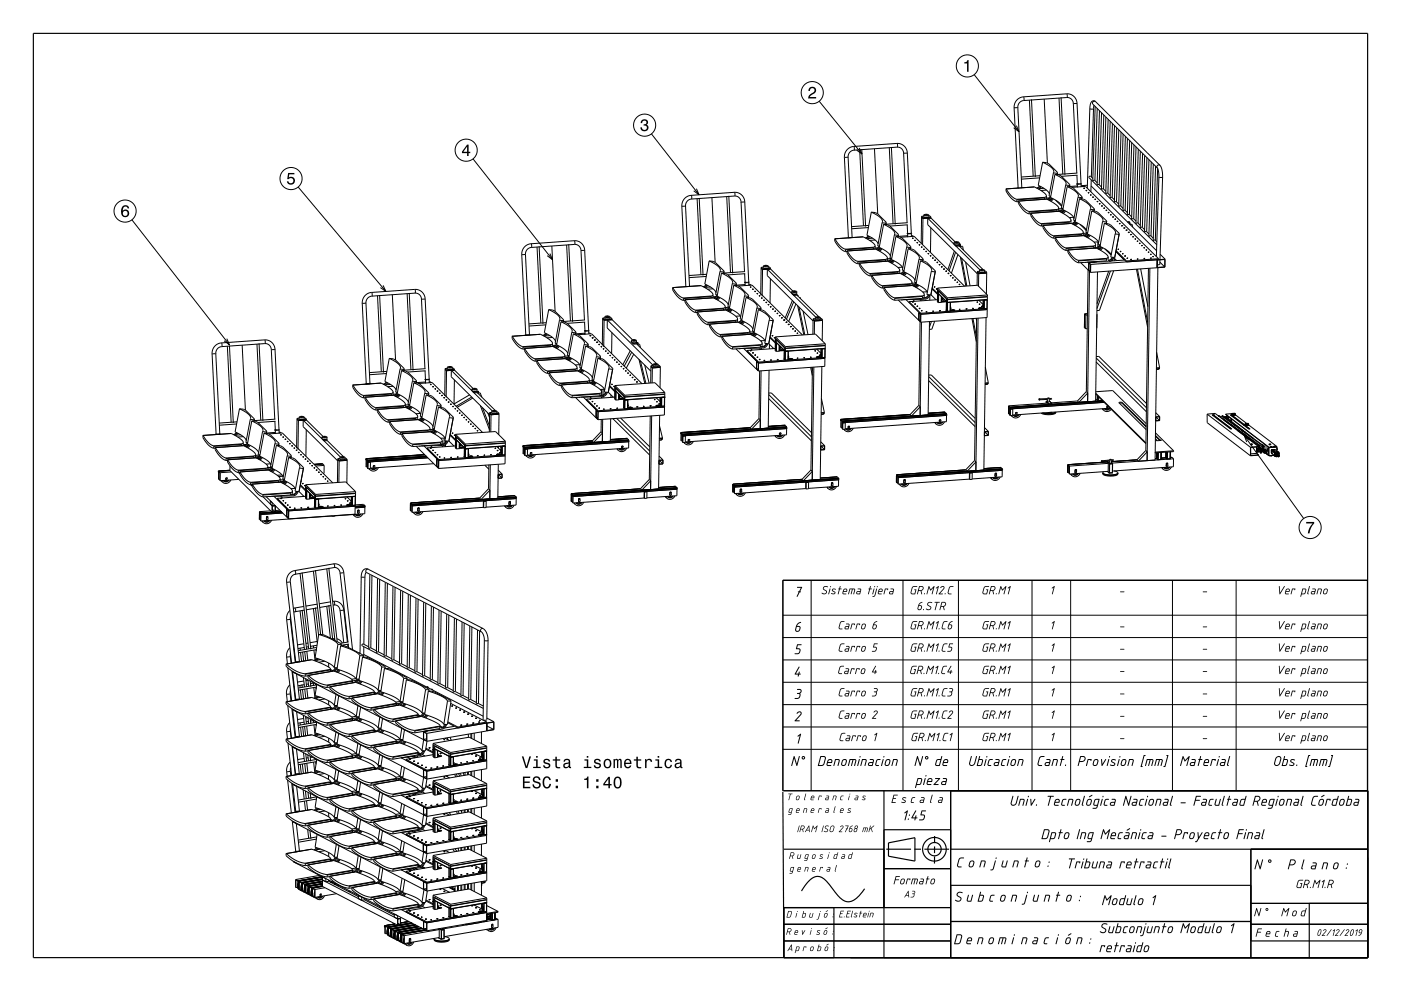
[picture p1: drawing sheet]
<svg xmlns="http://www.w3.org/2000/svg" width="420mm" height="297mm" viewBox="0 0 420 297" stroke-linecap="round" stroke-linejoin="round" font-family="sans-serif">
<g fill="none" stroke="#000" stroke-width=".35">
<path d="M10 10h400v277h-400zM410 173.9h-175.3v63.1M234.7 237.3l.3 49.7v-15h50M234.9 237h175.1M265 237v50M285 237v50M235 254.5h30M265 248.7h20M265.7 254.5h7.4M274.1 254.5h2M274.3 258.1l-7.9-1.5v-4l7.9-1.5v7M277.1 254.5h7.4"/>
<path d="M280.2 256.7l-.1 2.1M280.2 253.7v2M280.2 250.6v2.1M285 254.5h125M375 254.5v32.5M235 277h50M250 272v15M259.2 266.4a7.1 7.1 0 0 1-4.9 3.9 5 5 0 0 1-3.8-2.8l-.7-.8a9.5 9.5 0 0 0-4-4 4 4 0 0 0-4 2.1l-1.5 2.2M265 260.3h20M285 276.2h90M285 265.3h90M375 277h35"/>
<path d="M375 270.7h35M392.5 270.7v16.3M235 282h50M375 282h35"/>
<circle cx="280.1" cy="254.5" r="3.5"/>
<circle cx="280.2" cy="254.5" r="2"/>
</g>
<g fill="none" stroke="#000" stroke-width=".3">
<path d="M245.6 30.3l12.8 15.9M292.1 22.4l13.4 17.1M304 32.3l1.3 24M304.7 37.6l.8 1.9-1.6-1.2M305.1 32.2l-1.1 .1M305.1 32.2l1.2 24.1M306.8 29l.2 .6-.1 .5M306.8 29l-1 .3-1 .7-.6 1.1-.2 1.2M306.9 30.1l-1.3 .7-.5 1.4M308.6 30l1.1 22.8M309.2 29.8l1.2 23.2M313 29.7l1 19.2"/>
<path d="M317.5 29.4l1.1 22.8M318.1 29.2l1.2 23.2M319.8 28.1l.2 .6-.2 .5M319.8 28.1l1.1 .2 1 .5 .7 .9 .3 1.3M319.8 28.1l-13 .9M319.8 29.2l.8 .2 .6 .3 .6 1.3M319.8 29.2l-12.9 .9M321.8 31l1 20.9M322.9 31l1.3 24.1-1.2 .1M322.9 31h-1.1M326.7 32.5l.6 .2 .5-.1M326.7 32.5l-.7 23.9"/>
<path d="M327.8 32.6l-.6 20.4M328 31.5l-.2 1.1M328.3 31.9l-.7 22.2 .6-.1 .7 .8M328.4 30.5h-.7l-.2 .3 .2 .4 19.3 19.1M328.4 30.5l-.5-.3-.7 .3-.5 2M328.4 30.5l19.3 19.1M328.9 32.5l-.7 21.6M329.6 33.2l-.7 22.2 .6-.1 .7 .8M330.2 33.8l-.7 21.6M330.9 34.5l-.7 22.3 .6-.2M331.5 35.1l-.7 21.6M332.2 35.7l-.7 22.3 .6-.1 .7 .7"/>
<path d="M332.2 34.2h.1M332.8 36.4l-.7 21.5M333.5 37l-.7 22.3 .6-.1 .7 .7M334.1 37.6l-.7 21.6M334.8 38.3l-.7 22.3 .6-.1M335.4 38.9l-.7 21.6M336.1 39.6l-.7 22.3 .6-.2M89.4 56l26.3 31.3M141.8 47.6l23.8 30.2M195.3 40.1l14.3 18.3M207.2 58.5l.2 .6-.1 .6M207.2 58.5l-1.1 .4-.9 .6-.6 1.1-.2 1.2"/>
<path d="M207.3 59.7l-1.3 .6-.5 1.4M208.8 56.5l.8 1.9-1.6-1.2M209 59.5l1.1 22.8M209.6 59.3l1.2 23.3M213.4 59.2l1 19.4M217.9 58.9l1.1 22.8M218.5 58.7l1.1 23.2M220.2 57.6l.1 .6-.1 .5M220.2 57.6l1.1 .2 1 .6 .7 1 .3 1.1M220.2 57.6l-13 .9M220.2 58.7l1.3 .5 .7 1.3M220.2 58.7l-12.9 1"/>
<path d="M253.1 47.1l1.1 24.2M254.3 47.1h-1.2M254.3 47.1l1.1 24.1M255.9 43.9l.2 .6-.1 .5M255.9 43.9l-1.1 .3-.9 .8-.6 .9-.2 1.2M256 45l-1.3 .7-.4 1.4M257.6 44.3l.8 1.9-1.6-1.2M257.7 44.9l1.2 22.8M258.3 44.7l1.2 23.2M262.2 44.6l.9 19.5M266.6 44.3l1.1 22.7M267.2 44.1l1.2 23.2"/>
<path d="M268.9 43l.2 .5-.1 .6M268.9 43l1.1 .1 1 .6 .7 1 .3 1.1M268.9 43l-13 .9M269 44.1l.7 .1 .6 .4 .6 1.3M269 44.1l-13 .9M270.9 45.9l1 20.9M272 45.8l-1.1 .1M272 45.8l1.2 24.1M301.6 56.6v.7l1.1 1.6 1 1 1.1 .6M301.6 56.6h.1M301.7 56.6l1.5 2.1 1.6 1M304.8 59.7v.2"/>
<path d="M304.8 59.9v.6M305.2 56.3l-.1 .1M306.4 56.3h-.1M306.4 56.3h.1M310.1 56l-8.5 .6M310.1 56l2.7 1.6 .9 1.1M310.1 56l-8.4 .6M311.6 55.7l-.9 .6M311.7 53.3l-5.5 .4M311.8 55.8l-.8 .7M311.8 52.7l-5.6 .4M312.1 55.9l-.8 .8"/>
<path d="M312.6 48.6l-1.3 7 2.4 1.3 .9 1.2M312.6 48.6l1.1 .2 .7 .3 2.6 2.6M312.6 48.6l2.7 1.7 .6 .8-.1 .7M312.9 56.4l-1.4 .1M313.2 59.3v.4M313.2 59.3l-8.4 .6M313.2 59.1v.2M313.2 59.1l-8.4 .6M313.7 58.7l-.1 1M313.7 58.7l-.5 .4M313.7 57l-1.7 .1M313.7 59.7h.1"/>
<path d="M313.8 59.7l2.5 1.4 1.1 1.3M313.8 59.7l-8.5 .6M314.6 59.3l-.9 .1M314.9 58.8l-.4 .6-.7 .3M315 59.1l-.9 .7M315.2 59.3l-.7 .7M315.3 59.4l-.9 .6M315.5 59.5l-.8 .6M315.8 59.6l-.8 .7M315.8 51.8l-1.3 6.9 .5 .1M316.2 52.3l-1.3 6.9 2.5 1.4 .9 1.2-1.9-1.8M316.2 52.3l1.2 .1 .7 .3 2.6 2.7"/>
<path d="M316.2 52.3l2.8 1.7 .6 .8-.1 .7M317 51.7v.2l-1.2-.1M317 51.7l-.1 .6M317 51.7h.1M319.5 55.5l-1.3 6.9h.5M319.9 55.9l-1.3 6.9 2.3 1.3 1.1 1.3-.3-.3-1.2 .1M319.9 55.9l1.2 .1 .7 .4 2.6 2.6M319.9 55.9l2.8 1.7 .6 .8-.1 .7M320.7 55.4v.2l-1.2-.1M320.7 55.4l-.1 .6M321.3 56.2l4.1-.3 21.9 21.6M322.8 52.5l.2 2.6"/>
<path d="M322.9 55.1v.1M323 55.2h.1M322.9 55.2h.1M322.9 55.9l.2 .1M322.9 55.1h.1M323 55.9h.1M323 55.1h-.1M323 55.2v.7M323 55.9l.2 .1M323 51.9l-6.1 .4M323 55.7l-2.4 .2M323 52.5l-4.8 .3"/>
<path d="M323.2 59.1l-1.3 6.9 .5 .1M323.2 59.1l1.1 .1M323.6 59.6l-1.3 6.9 2.3 1.3 1.1 1.3-1.9-1.8M323.6 59.6l1.2 .1 .7 .3 2.6 2.7M323.6 59.6l2.8 1.7 .5 .7-.1 .8M324.1 55.1v.9M324.2 55.9h.1M324.1 55l-1.1 .1M324.2 55.9v.1M324.4 59l-.1 .2M324.4 59l-.1 .6v-.4M324.4 55.6l-.3 .1"/>
<path d="M324.4 55.6l.3 .3M324.9 56.5h.1M324.9 56.4h.1M324.9 56.4v.1M324.9 56.4h.2M325 56.4v.1M325 56.4h-.1M325 56.5h.1M325.1 56.5h-.2M325.1 56.4h.1M325.1 56.4l-.1 .1M325.6 57.1l.1 .1"/>
<path d="M325.6 57.1h.1M325.6 57.1h.2M325.7 57.1h-.1M325.7 57.1v.1M325.8 57.1h.1M325.7 57.2h-.1M325.8 57.1h-.1M325.8 57.1l-.1 .1M325.9 56.3v.1M326 55.5l-1.6 .1M326.2 57.7l.1 .1M326.2 57.8h.1"/>
<path d="M326.3 57.7h-.1M326.3 57.7h.1M326.3 57.8h.1M326.4 57.7h-.1M326.4 57.8h.1M326.4 57.7h.1M326.4 57.8h-.1M326.4 57.7v.1M326.9 58.4h.1M326.9 58.5h.1M326.9 58.4v.1M326.9 58.4h.2"/>
<path d="M327.1 58.5h-.2M327.1 58.4h.1M327.1 55.7l19.6 19.4M327.1 58.4h-.1M327.1 58.5h-.1M327.1 58.4v.1M327.1 53.9l-.1 3.6M327.6 59.1h.1M327.6 59v.1M327.6 59h.2M327.6 53.5l-.7-.7-.4 .2v.3l20.3 20M327.7 59.1h.1"/>
<path d="M327.7 59h-.1M327.7 59h.1M327.7 59.1h-.1M327.8 59h.1M327.8 59.1h.1M327.8 59.1h-.1M328.2 59.8h.1M328.3 59.7h.1M328.3 59.7h-.1M328.3 59.8h.1M328.4 59.8h.1M328.4 59.8h-.1"/>
<path d="M328.4 59.7h.1M328.4 59.7v.1M330.8 56.6l.7 .7M336.7 40.2l-.7 21.6M337.4 40.9l-.7 22.3 .6-.2M338 41.5l-.7 21.6M338.7 42.1l-.7 22.3 .5-.1 .8 .7M339.3 42.7l-.7 21.6M340 43.4l-.8 22.2 .6-.1 .8 .8M340.6 44l-.7 21.6M341.2 44.7l-.7 22.3 .6-.1M341.9 45.3l-.7 21.6"/>
<path d="M342.5 46l-.7 22.2 .6-.1 .7 .7M343.2 46.6l-.7 21.6M343.2 46.6h.1M343.8 47.2l-.7 22.3 .6-.1 .7 .7M344.4 47.9l-.6 21.5M345.1 48.5l-.7 22.3 .6-.1 .7 .7M345.7 49.1l-.6 21.6M346.4 49.8l-.7 22.2 .6-.1 .5 .6M347 50.3l.3 1.1 .1 1.6M347 50.5l-.6 21.5M347.4 53l.6 .2 .5-.1M347.4 53l-.7 23.9"/>
<path d="M347.7 49.6l-.3-.2-.4 .2v.7M347.7 49.6l.7 1.4 .1 2.1M348.5 53.1l-.8 26.1-.7 .1M39.5 65.9l29.3 37.4M156.4 76.3l1.2 24.1M157.5 76.2l-1.1 .1M157.5 76.2l1.2 24.1M159.2 73.1l.2 .5-.1 .6M159.2 73.1l-1.1 .3-1 .7-.5 1-.2 1.2M159.3 74.2l-.7 .2-.6 .5-.5 1.3M161 74l1.1 22.8M161.6 73.8l1.2 23.3"/>
<path d="M164.8 76l.8 1.8-1.6-1.2M165.4 73.7l1 19.6M169.9 73.4l1.1 22.8M170.5 73.2l1.2 23.2M172.2 72.1l.2 .6-.2 .6M172.2 72.1l1.1 .2 1 .6 .7 1 .3 1.1M172.2 72.1l-13 1M172.2 73.3l1.4 .4 .6 1.3M172.2 73.3l-12.9 .9M174.2 75l1 20.9M175.3 75l1.2 24.1h-1.1M175.3 75h-1.1"/>
<path d="M204.4 61.8l1.2 24.1 1.1-.1M205.5 61.7l-1.1 .1M205.5 61.7l1.2 24.1M212.6 78.2l-1.3 6.9 2.3 1.3 1 1.3M212.6 78.2l1.2 .1 .7 .4 2.6 2.6M212.6 78.2l2.8 1.7 .5 .7-.1 .8M222.2 60.5l1 20.9M223.3 60.5h-1.1M223.3 60.5l1.2 24.1M228.8 79.8l.1 .5 .7 .2 .7-.2v-.5M228.8 79.8l.9 .2 .6-.2M229.2 79.6h.8"/>
<path d="M229.2 79.6l-.1 .1 .5 .1 .4-.1v-.1M229.2 79.6l-.4 .2M230 79.6l.3 .2M230.3 80l.7 .4M250.3 71.6l-.1 .6 1.2 1.7 1.1 1 1 .5M250.3 71.6l1.5 2.1 1.6 1M253.4 74.7l.1 .1M253.5 74.8v.6M253.9 75.4h-.4M254 75.2l-.1 .7 1.1 1.6 1.1 1 1.1 .6M254 75.2l1.6 2.2 1.5 .9M254.2 71.3h.1"/>
<path d="M255.5 71.1h-.1M255.5 71.1h.1M255.5 71.2h-1.2M255.5 71.1v.1M255.5 71.1l.1 .1M255.6 71.2h.1M257.1 78.3l.1 .2M257.2 78.5v.6M257.6 79l-.4 .1M257.7 78.9l-.1 .6 1.1 1.6 1 1 1.1 .6M257.7 78.9h.1M257.7 78.9l1.5 2.1 1.6 1"/>
<path d="M258.7 71h.1M258.7 71l2.6 1.5 1 1.2M258.7 71l-8.4 .6M260.3 70.7l-.9 .6M260.3 68.2l-5 .4M260.4 70.8l-.8 .6M260.5 67.6l-5.2 .3M260.7 70.9l-.7 .7M261.2 63.6l-1.3 6.9 2.3 1.3 1 1.3M261.2 63.6l1.2 .1 .7 .3 2.6 2.7M261.2 63.6l2.8 1.7 .5 .8-.1 .7M261.6 71.4l-1.4 .1"/>
<path d="M261.8 74.3v.4M261.8 74.3l-8.3 .5M261.9 74.1l-.1 .2M261.9 74.1l-8.5 .6M262.3 74.4l-.1 .2M262.3 73.7l-.4 .4M262.3 73.7v.7M262.4 71.9l-1.7 .1M262.4 74.6h.1M262.4 74.6l2.7 1.6 .9 1.1M262.4 74.6l-8.4 .6M263.2 74.3h-.9"/>
<path d="M263.5 73.7l-.4 .7-.6 .2M263.6 74.1l-.9 .7M263.8 74.3l-.7 .6M264 74.3l-.9 .7M264.1 74.4l-.8 .7M264.4 74.5l-.8 .8M264.4 66.8l-1.3 6.9 .6 .1M264.9 67.2l-1.3 7 2.4 1.3 .9 1.2M264.9 67.2l1.2 .1 .7 .4 2.6 2.6M264.9 67.2l2.8 1.7 .5 .8-.1 .7M265.5 77.9v.4M265.5 77.9l-8.3 .6"/>
<path d="M265.6 77.7l-.1 .2M265.6 77.7l-8.5 .6M265.7 66.7l-.1 .2-1.2-.1M265.7 66.7l-.2 .6M266 78l-.1 .3M266 77.3l-.4 .4M266 77.3v.7M266.1 78.3h.1M266.1 78.3l2.6 1.5 1 1.2M266.1 78.3l-8.4 .6M266.9 77.9l-.9 .1M267.2 77.5h-1.2"/>
<path d="M267.2 77.4l-.3 .6-.8 .3M267.3 77.7l-.9 .7M267.5 77.9l-.7 .7M267.6 78l-.8 .6M267.8 78.1l-.8 .6M268.1 78.2l-.8 .7M268.1 70.4l-1.3 6.9 .5 .1M268.6 70.9l-1.3 6.9 2.4 1.4 .9 1.2M268.6 70.9l1.2 .1 .6 .3 2.6 2.7M268.6 70.9l2.8 1.7 .5 .8-.1 .7M269.4 70.3l-.1 .2-1.2-.1M269.4 70.3l-.2 .6"/>
<path d="M270 71.1l4-.3 15.2 15M271.8 74.1l-1.3 6.9h.5M271.8 74.1l1.2 .1M272 67.4l.1 2.6M272 70v.1M272 70l.1 .1M272 70.1h.1M272.1 70h.1M272.1 70h-.1M272.1 69.9l-.1 .1M272.1 70.1v.7M272.1 66.7l-6.5 .5"/>
<path d="M272.1 70.6l-2.8 .2M272.1 67.4l-5.3 .4M272.2 71l-.1-.3 .1 .3M272.3 74.5l-1.3 6.9 2.3 1.3 1 1.3M272.3 74.5l1.1 .1 .7 .4 2.6 2.6M272.3 74.5l2.7 1.7 .6 .8-.1 .7M273 74.2l-.1 .4M273 74v.2M273 74l-.1 .6M273.2 69.9l-1.1 .2M273.2 70v.8M273.2 70.8h.1"/>
<path d="M273.2 70.6l.6 .2M273.2 69.9l-1.1 .1M273.6 71.4h.1M273.6 71.4v.1M273.6 71.5h.1M273.7 71.3l-.1 .1M273.7 71.4v.1M273.7 71.4h.1M273.7 71.4l-.1 .1M273.8 71.4h-.1M274.2 72v.1M274.2 72.1h.1"/>
<path d="M274.2 72h.1M274.2 72h.2M274.3 72.1h.1M274.3 72.1h-.1M274.3 72h-.1M274.3 72h.1M274.4 72.1h-.1M274.4 72h.1M274.4 72l-.1 .1M274.4 72v.1M274.9 72.7v.1M274.9 72.7h.1"/>
<path d="M274.9 72.7h.2M274.9 72.8h.1M275 72.7h.1M275 72.7h-.1M275 72.7v.1M275.1 72.8h-.2M275.1 72.7h.1M275.1 72.8h-.1M275.1 72.7h-.1M275.1 72.7v.1M275.5 77.7l-1.3 6.9 .5 .1M275.6 73.4h.1"/>
<path d="M275.6 73.3v.1M275.6 73.3h.1M275.7 73.4h.1M275.7 73.4h-.1M275.7 73.3h.1M275.8 73.4h.1M275.8 73.4h-.1M275.9 78.2l-1.3 6.9 2.5 1.4 .9 1.2M275.9 78.2l1.2 .1 .7 .3 2.6 2.6M275.9 78.2l2.8 1.7 .6 .8-.1 .7M276.2 74.1h.1M276.2 74h.1"/>
<path d="M276.2 74h.2M276.3 65.1l.4 .4 2.4-.2M276.3 64.8l.4 .4M276.3 64.8l-.1 8.1M276.3 74h.1M276.3 74h-.1M276.3 74v.1M276.4 74.1h-.1M276.4 74h.1M276.4 74h-.1M276.4 74v.1M276.7 65.2l-.1 8.1"/>
<path d="M276.7 77.6v.2l-1.2-.1M276.7 77.6l-.1 .6M276.9 74.7h.1M276.9 74.7v.1M276.9 74.7h.2M276.9 74.8h.1M276.9 64.8h-.6M276.9 64.5l.1 .5 .7 .2 .7-.2v-.5M276.9 64.5l.8 .2 .7-.2M277 74.7h.1M277 74.7h-.1M277 74.7v.1"/>
<path d="M277.1 74.7l-.2 .1M277.1 74.7h.1M277.1 74.7h-.1M277.1 74.7l-.1 .1M277.3 64.3h.8M277.3 64.3l-.1 .1 .5 .1 .4-.1v-.1M277.3 64.3l-.4 .2M277.6 75.3v.1M277.6 75.3h.1M277.6 75.4h.1M277.7 75.4h.1M277.7 75.4h-.1"/>
<path d="M277.7 75.3h.1M277.8 75.3h.1M277.8 75.3l-.1 .1M277.8 75.4h-.1M277.8 75.3v.1M278.1 64.3l.3 .2M278.1 65.4l7.9 7.8-.1-.3M278.1 65.4v1.9l14.9 14.7M278.2 76h.1M278.2 76v.1M278.2 76h.2M278.2 76.1h.1"/>
<path d="M278.3 76h.1M278.3 76h-.1M278.3 76v.1M278.4 76.1h-.1M278.4 76h.1M278.4 76h-.1M278.4 76v.1M278.4 64.7l.7 .4M278.9 76.7h.1M278.9 76.6h.2M279 76.7h.1M279.1 68.3l-.2 7.4"/>
<path d="M279.1 76.7h-.2M279.1 76.6h.1M279.1 76.6v.1M279.1 76.7h-.1M279.1 65.3h.1M279.1 65.3l-1 .1M279.1 65.3l7.2 7.2M279.1 65.1l-2.4 .1M279.1 65.1v.2M279.6 77.4h.1M279.6 77.3h.1M279.7 77.3h-.1"/>
<path d="M279.7 77.3v.1M279.7 77.3h.1M279.7 77.4h-.1M279.8 77.3h-.1M279.8 77.3v.1M279.8 77.4h-.1M280.2 78h.1M280.2 78h.2M280.3 78h.1M280.3 78v.1M280.3 77.9l-.1 .1M280.4 78h.1"/>
<path d="M280.4 78l-.1 .1M280.4 78h-.1M280.9 78.7h.1M280.9 78.6v.1M280.9 78.6h.2M280.9 78.6h.1M281 78.7h.1M281 78.7h-.1M281 78.6h-.1M281 78.6h.1M281.1 78.7h-.2M281.1 78.6h.1"/>
<path d="M281.1 78.6l-.1 .1M281.1 78.7h-.1M281.6 79.3v.1M281.6 79.3h.1M281.6 79.4h.1M281.7 79.3h-.1M281.7 79.3h.1M281.7 79.3v.1M281.7 79.4h-.1M281.7 79.3l.1 .1M281.8 79.3h.1M281.8 79.3h-.1"/>
<path d="M281.8 79.4h-.1M282.2 80h.1M282.3 80h.1M282.2 79.9h.2M282.2 79.9h.1M282.4 79.9v.1M282.4 80h.1M282.4 80h-.1M285.9 72.9l.1 .1M286 72.9h-.1M286 72.7l.1 .6 .6 .1 .8-.1v-.6M286 72.7l.8 .2 .7-.2"/>
<path d="M286.1 73.3l7.7 7.6M286.1 75.2l-1.9 5.6M286.4 72.5l-.1 .2h.5h.4v-.2M286.4 72.5h.8M286.4 72.5l-.4 .2M286.4 73.4l.2 .2M286.5 75.6l-2 5.6M286.6 72.6h.4zM286.6 73.6v.2l1-.1M287.2 72.5l.3 .2M287.2 76.3l-2 5.6M287.4 73.3l.2 .2"/>
<path d="M287.6 73.7l7.1 7.1M287.6 73.5l-1 .1M287.6 73.5v.2M287.8 73.9h.1M287.7 73.9l.9-.1 .2 1.1M287.7 73.8h.1M287.8 73.1l.2 .7M287.8 73.1l-.2 .5M287.8 73l-.3 .1M287.8 73l.2 .8M287.9 77l1.7 8.7M288.3 77.4l1.5 8.3"/>
<path d="M289.5 78.6l1.3 7.1M305.3 60.4l-.5 .1M305.3 60.3v.6l1 1.6 1.1 1 1.1 .6M305.3 60.3h.1M305.3 60.3l1.7 2.2 1.5 .9M308.5 63.4v.1M308.5 63.5v.6M309 64.1h-.5M309 63.9v.7l1.1 1.6 1 1 1.1 .6M309 63.9h.1M309 63.9l1.6 2.2 1.6 .9M312.2 67v.2"/>
<path d="M312.2 67.2v.6M312.7 67.7l-.5 .1M312.7 67.5v.7l1.1 1.7 1 1 1.1 .5M312.7 67.6h.1M312.7 67.6l1.6 2.1 1.6 1M315.9 70.7v.1M315.9 70.8v.6M316.3 71.4h-.4M316.4 71.2l-.1 .7 1.1 1.5 1.1 1.1 1.1 .5M316.4 71.2l1.7 2.2 1.4 .9M316.9 63v.3M316.9 63l-8.4 .5"/>
<path d="M316.9 62.8v.2M316.9 62.8l-8.4 .6M317.4 63.1l-.1 .2M317.4 62.4l-.5 .4M317.4 62.4v.7M317.4 63.3h.1M317.5 63.3l2.6 1.5 1 1.2M317.5 63.3l-8.5 .6M318.2 63h-.8M318.6 62.5l-1.2 .1M318.6 62.4l-.4 .6-.7 .3M318.6 62.8l-.8 .7"/>
<path d="M318.9 63l-.7 .6 .8-.6M319.2 63.1l-.9 .7M319.4 63.2l-.7 .8M319.5 74.3l.1 .2M319.6 74.5v.5M320.1 75v.6l1.3 1.8 .9 .9 1 .5M320.1 75h-.5M320.1 74.9l1.7 2.2 1.5 .9M320.1 74.9v.1M320.6 66.6v.4M320.6 66.6l-8.4 .6M320.6 66.4v.2"/>
<path d="M320.6 66.4l-8.4 .6M321.1 66l-.2 1M321.1 66l-.5 .4M321.1 67h.1M321.2 67l2.6 1.5 1 1.2M321.2 67l-8.5 .5M322.3 66.1l-.5 .6-.6 .3M322.3 66.4l-.9 .7M322.6 66.6l-.8 .7 .9-.6M322.9 66.7l-.9 .7M323.1 66.9l-.7 .7M323.3 78v.2"/>
<path d="M323.3 78.2v.6M324 78.7l2.4 2.4M324.2 70.2v.4M324.2 70.2l-8.3 .6M324.3 70.1l-.1 .1M324.3 70.1l-8.4 .6M324.7 70.4l-.1 .2M324.8 69.7l-.5 .4M324.8 69.7l-.1 .7M324.8 70.6h.1M324.8 70.6l2.6 1.5 1 1.2M324.8 70.6l-8.4 .6"/>
<path d="M325.4 78.6h.1M325.5 70.4h-.8M325.6 78.6h-.2M325.9 69.9l-1.1 .1M326 69.7l-.5 .6-.6 .3M326 70.1l-.9 .6M326.2 70.2l-.7 .7M326.3 78.6l.1 .1M326.3 70.3h-.1M326.4 70.3l-.9 .6M326.4 78.7v2.4M326.4 78.7l.6 .5"/>
<path d="M326.4 78.8l.5 .5M326.5 70.4l-.8 .6M326.8 70.5l-.7 .7M326.8 62.8l-1.3 6.9h.6M326.8 62.8l1.2 .1M327 79.2l-.1 2.4M327.3 63.2l-1.3 6.9 2.4 1.4 .9 1.2-.2-.2-1.1 .1M327.3 63.2l1.2 .1 .7 .4 2.6 2.6M327.3 63.2l2.8 1.7 .5 .8-.1 .7M327.9 73.9v.5M327.9 73.9l-8.3 .6M328 73.7l-.1 .2"/>
<path d="M328 73.7l-8.5 .6M328.1 62.7l-.1 .2M328.1 62.7l-.1 .6v-.4M328.3 78.5v.1M328.4 74.3l-.4 .1M328.4 74.3h.1M328.4 73.3l-.1 1M328.4 73.3l-.4 .4M328.6 74.3h.1M328.6 74.3l2.6 1.5 1 1.2M328.6 74.3l-8.5 .6M328.8 78.5l-2.4 .2"/>
<path d="M328.9 60.4v.1M328.9 60.4h.1M328.9 60.4h.2M328.9 60.5h.1M329 60.4h.1M329 60.4v.1M329.1 60.5h-.2M329.1 60.4h.1M329.1 60.4l-.1 .1M329.1 60.4h-.1M329.1 72.5v1.6M329.6 61v.1"/>
<path d="M329.6 61h.1M329.6 61h.2M329.6 61.1h.1M329.6 73.4l-.4 .6-.8 .3M329.7 61.1h.1M329.7 61.1h-.1M329.8 61h.1M329.8 61v.1M329.8 61.1h-.1M329.8 61.1h.1M329.8 73.4h.1M329.8 73.4l-.3 .6-.7 .4"/>
<path d="M329.9 73.9l-.7 .7M330.1 74l-.8 .6M330.2 61.7h.1M330.2 61.7l.1 .1M330.3 61.7h-.1M330.3 61.7h.1M330.3 61.8h.1M330.3 61.7v.1M330.3 74.1l-.8 .7M330.4 61.7v.1M330.4 61.8h-.1M330.4 61.7h.1"/>
<path d="M330.4 61.8h.1M330.5 66.4l-1.3 6.9 .7 .1M330.5 66.4l1.2 .1M330.6 74.2l-.8 .8M330.9 62.4h.1M330.9 62.3v.1M330.9 62.3h.1M330.9 62.3h.2M331 62.4h.1M331 62.4h-.1M331 62.3h-.1M331 62.3h.1"/>
<path d="M331.1 66.9l-1.3 7 2.4 1.3 .9 1.2-1.9-1.8M331.1 66.9l2.7 1.7 .6 .8-.1 .7M331.1 66.9l1.1 .1 .7 .4 2.6 2.6M331.1 62.4h-.2M331.1 62.3h.1M331.1 62.4h.1M331.1 62.4h-.1M331.6 63h.1M331.6 63.1h.1M331.6 63v.1M331.6 63h.2M331.7 63v.1"/>
<path d="M331.7 63h-.1M331.7 77.6l-8.4 .6M331.7 77.6v.6l-8.4 .6M331.7 63.1h.1M331.7 63.1h-.1M331.8 63h.1M331.8 77.4l-.1 .2M331.8 77.4l-8.5 .6M331.8 63l-.1 .1M331.8 66.3l-.1 .2M331.8 66.3l-.2 .7 .1-.5M332.2 77l-.4 .4"/>
<path d="M332.2 77l-.2 1M332.2 63.7l.2 .1M332.3 63.7h.1M332.3 63.7h-.1M332.4 63.7h-.1M332.4 63.7v.1M332.4 63.7h.1M332.4 63.8h-.1M332.9 64.3v.1M332.9 64.4h.1M332.9 64.3h.1M332.9 64.3h.2"/>
<path d="M333 64.3h-.1M333 64.4h.1M333.1 64.3h.1M333.1 64.4h-.1M333.1 64.3v.1M333.1 64.4h.1M333.4 77.1l-.4 .6-.8 .3 .2 .1 .6-.2 .6-.8M333.6 65h.1M333.6 65v.1M333.6 77.1h.1M333.6 65h.2M333.6 65.1h.1"/>
<path d="M333.7 77.7l-.2 .5M333.7 65v.1M333.7 65.1h-.1M333.8 65h.1M333.8 65h-.1M333.8 65l-.1 .1M333.9 77.2l.9 .9M333.9 77.2l-.5 .8-.9 .4-6.6 .2M333.9 77.1v.1M334.2 77.6l-.2 .6M334.2 65.7h.1M334.3 65.7h.1"/>
<path d="M334.3 65.6l-.1 .1M334.3 65.6h.1M334.3 70.1l-1.3 6.9 1.2 .2M334.3 70.1l1.2 .1M334.4 65.6h-.1M334.4 65.6h.1M334.4 65.7h.1M334.4 65.7h-.1M334.5 75.4l2.6 2.5M334.6 75.1l3.1 3.1M334.7 60.5l.7 .7M334.9 66.4h.1"/>
<path d="M334.9 66.3h.1M334.9 66.3h.2M335 66.3h.1M335 66.3h-.1M335 66.4h.1M335.1 66.4h-.1M335.1 66.3h.1M335.1 66.3l-.1 .1M335.1 66.3v.1M335.1 74.7h.1M335.1 74.7l.1 .1M335.2 74.7h.1"/>
<path d="M335.3 74.8h-.1M335.3 74.7h.1M335.3 74.7l-.1 .1M335.5 70.2l-1.3 7M335.5 70l-1.3 7.2M335.5 70v.2M335.6 67v.1M335.6 67h.1M335.6 67h.2M335.6 67.1h.1M335.7 67h.1M335.7 67h-.1"/>
<path d="M335.7 67v.1M335.7 67l-.1 .1M335.8 67h.1M335.8 67h-.1M335.8 67l-.1 .1M335.8 75.3l.1 .1M335.8 75.4h.1M335.8 75.3h.1M335.9 75.3h.1M335.9 75.3l.1 .1M335.9 75.4h.1M336 61.7l.7 .7"/>
<path d="M336 75.4h-.1M336 75.3v.1M336 75.3h.1M336 75.4h.1M336.2 67.6l.1 .1M336.3 67.6h.1M336.3 67.6v.1M336.3 67.6h-.1M336.3 67.7h.1M336.4 67.7h.1M336.4 67.7h-.1M336.4 67.6h.1"/>
<path d="M336.4 67.6v.1M336.5 76h.1M336.5 76.1h.1M336.5 76v.1M336.5 76h.2M336.5 76l.1 .1M336.6 76.1h.1M336.7 76l-.1 .1M336.7 76.1h-.2M336.7 76h.1M336.7 76.1h-.1M336.7 76v.1"/>
<path d="M336.9 68.3h.1M336.9 68.3v.1M336.9 68.3h.2M336.9 68.4h.1M337 68.3h.1M337 68.3h-.1M337 68.3v.1M337.1 68.4h-.1M337.1 68.3h.1M337.1 68.3h-.1M337.1 68.3v.1M337.1 77.9l-4 .3"/>
<path d="M337.1 77.9h.1M337.1 77.9l.6 .6v-.3M337.2 76.7h.1M337.2 76.7v.1M337.2 76.7h.2M337.2 76.8h.1M337.3 63l.7 .7M337.3 76.7v.1M337.3 76.7h.1M337.4 76.8h-.2M337.4 76.7h-.1M337.4 76.7h.1"/>
<path d="M337.4 76.7l-.1 .1M337.6 69h.1M337.6 68.9h.2M337.6 68.9v.1M337.6 68.9h.1M337.7 69h.1M337.7 69h-.1M337.7 68.9h-.1M337.7 68.9h.1M337.8 68.9h.1M337.8 69h.1M337.8 69h-.1"/>
<path d="M337.9 77.4h.1M337.9 77.4l.1 .1M338 77.4v.1M338 77.4h.1M338 77.4h-.1M338.1 77.4h-.1M338.1 77.4l-.1 .1M338.2 69.7h.1M338.3 69.6h.1M338.3 69.6l-.1 .1M338.3 69.7h.1M338.3 69.6v.1"/>
<path d="M338.4 69.6v.1M338.4 69.7h-.1M338.4 69.6h.1M338.6 66.5l-.2 .4M338.6 66.5l.2 .8M338.6 66.5h-.6M338.8 67.3l.6-.1 .2 .8M338.8 67.3h.1M338.9 70.3l.1 .1M338.9 70.3h.1M338.9 70.3h.2M339 77.7v.1"/>
<path d="M339 77.8h.1M339 77.7h.1M339 70.2l-.1 .1M339 70.3v.1M339.1 70.3h.1M339.1 70.3l-.1 .1M339.1 77.8h.1M339.1 70.3h-.1M339.1 77.8h-.1M339.1 77.7h.1M339.2 77.8h.1M339.2 77.8h-.1"/>
<path d="M339.6 71h.1M339.6 70.9v.1M339.6 70.9h.2M339.6 70.9h.1M339.7 70.9h-.1M339.7 71h.1M339.8 70.9h.1M339.7 71h-.1M339.8 70.9l-.1 .1M339.8 71h-.1M339.8 70.9v.1M340.3 71.6h.1"/>
<path d="M340.3 71.6v.1M340.3 71.7h.1M340.4 71.7h-.1M340.4 71.6h.1M340.4 71.7h.1M340.4 71.6v.1M340.9 72.2v.1M340.9 72.3h.1M340.9 72.2h.1M340.9 72.2h.2M341 77.6h.1M341 77.6v.1"/>
<path d="M341 77.7h.1M341 72.3h.1M341 72.3h-.1M341 72.2h-.1M341 72.2h.1M341.1 72.3h-.1M341.1 77.6v.1M341.1 72.2h.1M341.1 72.3h.1M341.1 77.7h-.1M341.1 77.6h.1M341.1 66.9l.7 .7"/>
<path d="M341.2 77.6h-.1M341.2 77.7h-.1M341.2 77.6v.1M341.6 73h.1M341.6 72.9v.1M341.6 72.9h.1M341.6 72.9h.2M341.7 72.9h.1M341.7 72.9h-.1M341.7 72.9v.1M341.8 73h-.2M341.8 72.9h.1"/>
<path d="M341.8 72.9h-.1M341.8 73h-.1M341.8 72.9v.1M342.3 73.6h.1M342.3 73.6l.1 .1M342.4 73.6v.1M342.4 73.6h-.1M342.4 73.6h.1M342.9 74.2v.1M342.9 74.2h.1M342.9 74.2h.2M342.9 77.5h.1"/>
<path d="M342.9 74.3h.1M343 77.5h.1M343 77.4h.1M343 77.4l-.1 .1M343 77.5l.1 .1M343 74.3h.1M343 74.3h-.1M343.1 77.5h.1M343.1 74.3h-.1M343.1 74.2h.1M343.1 77.5h-.1M343.1 74.2l-.1 .1"/>
<path d="M343.1 74.2v.1M343.1 77.4v.1M343.1 77.5v.1M343.6 74.9h.1M343.6 74.9v.1M343.6 74.9h.2M343.6 75h.1M343.7 74.9h.1M343.7 74.9h-.1M343.7 74.9v.1M343.8 75h-.2M343.8 74.9h.1"/>
<path d="M343.8 75h-.1M343.8 74.9h-.1M343.8 74.9v.1M344.3 75.5v.1M344.3 75.5h.1M344.3 75.6h.1M344.4 75.5h-.1M344.4 75.5h.1M344.4 75.6h.1M344.4 75.6h-.1M344.9 76.2h.1M344.9 76.2v.1"/>
<path d="M344.9 77.3l.1 .1M344.9 77.4h.1M344.9 77.3v.1M344.9 76.2h.2M344.9 76.3h.1M345 77.3h.1M345 77.3h-.1M345 77.4h.1M345 76.2h.1M345 76.2h-.1M345 77.3v.1M345 76.2v.1"/>
<path d="M345.1 77.4h.1M345.1 76.3h-.1M345.1 76.2h.1M345.1 77.4h-.1M345.1 77.3h.1M345.1 76.2h-.1M345.1 76.2l-.1 .1M345.1 77.3v.1M345.6 76.9l.1 .1M345.6 76.9h.1M345.6 76.9h.2M345.7 76.8l-.1 .1"/>
<path d="M345.7 76.9v.1M345.8 76.9h.1M345.8 76.9h-.2M345.8 76.9h-.1M345.8 76.9l-.1 .1M346.6 76.8h.1M346.7 76.8h-.1M346.9 77.8v2.4M347 77.9l2.2-.1v2.2l-2.2 .1zM347.3 77.5l-9.6 .7M347.3 77.5v.3M347.7 78.6l1.5 1.4"/>
<path d="M347.8 76.2l1.5 1.5M349.3 77.7v2.4l-22.4 1.5M349.3 77.7l-22.3 1.5M108.6 90.9l1.2 24.1 1.1-.1M109.7 90.8l-1.1 .1M109.7 90.8l1.2 24.1M111.4 87.6l.2 .7-.1 .5M111.4 87.6l-1.1 .4-1 .7-.6 1.1-.1 1.1M111.5 88.8l-1.3 .6-.5 1.4M113.2 88.6l1.1 22.8M113.8 88.4l1.2 23.3M114.8 85.5l.9 1.8-1.6-1.1"/>
<path d="M117.6 88.3l1 19.6M122.1 88l1.1 22.8M122.7 87.8l1.1 23.2M124.3 86.7l.2 .6-.1 .5M124.3 86.7l1.2 .2 1 .6 .7 1 .3 1.1M124.3 86.7l-12.9 .9M124.4 87.8l1.3 .5 .7 1.3M124.4 87.8l-12.9 1M126.4 89.6l1 20.9M127.5 89.6h-1.1M127.5 89.6l1.2 24.1M163.6 99.9l-.9 .6"/>
<path d="M163.6 97.4l-5 .3M163.7 100l-.8 .6M163.8 96.7l-5.2 .4M164.5 92.8l-1.3 6.9 2.4 1.4 .9 1.2M164.5 92.8l1.2 .1 .7 .4 2.6 2.6M164.5 92.8l2.8 1.7 .5 .8-.1 .7M167.7 96l-1.3 6.9 .5 .1M167.7 96l1.2 .1M168.2 96.4l-1.3 7 2.3 1.3 1 1.3M168.2 96.4l1.2 .2 .6 .3M168.2 96.4l2.8 1.7 .5 .8-.1 .7M169 95.9l-.1 .2"/>
<path d="M169 95.9l-.2 .6 .1-.4M170 96.9l2.7 2.7M171.4 99.6l-1.3 7h.5M171.4 99.6l1.2 .2M172.7 99.6l-.1 .2M172.7 99.6l-.2 .5 .1-.3M175.2 96.5l.2 2.6M175.3 99.2h.1M175.3 99.1v.1M175.3 99.1h.1M175.4 99.1l-.1 .1M175.4 99.2v.8"/>
<path d="M175.4 95.9l-6.5 .5M175.4 99.9l-.1 .2 .1 .1v-.2M175.4 99.9l-2.8 .2M175.4 96.5l-5.4 .4M176.5 99l-1.2 .2M176.5 99.2v.8M176.5 99.8l.5 .2M180.7 95.5l.4 .5 2.4-.2M180.7 95.3l.4 .4M180.7 95.3l-.1 8.2M181.1 95.7l-.1 8.3M181.3 95.3h-.6"/>
<path d="M181.4 94.9v.6l.7 .1 .7-.1 .1-.5M181.4 94.9l.7 .3 .8-.2M181.7 94.7l.8 .1M181.7 94.7l-.1 .2 .5 .1 .5-.1-.1-.1M181.7 94.7l-.3 .2M182.5 94.8l.4 .2M182.8 95.2l.7 .4M183.4 99.7v6.3M183.5 95.8l6.1 6.1M183.5 95.6l-2.4 .1M183.5 95.6v.2M201.7 86.2l-.1 .6 1.2 1.8 1.1 1 1 .4"/>
<path d="M201.7 86.2h.1M201.7 86.2l1.5 2.1 1.6 1M204.8 89.3l.1 .2M204.9 89.5v.5M205.3 90h-.4M205.4 89.8l-.1 .7 1.1 1.6 1.1 1 1.1 .6M205.4 89.8h.1M205.4 89.8l1.5 2.2 1.6 1M205.5 85.9h.1M205.6 85.8l-.1 .1M206.7 85.8h.1M206.8 85.8h-.1"/>
<path d="M206.8 85.8h.1M208.5 93l.1 .1M208.6 93.1v.6M209 93.7h-.4M209 93.5v.6l1.2 1.8 1 .9 1 .5M209 93.5l1.7 2.2 1.5 .9M210.1 85.6h.1M210.1 85.6l2.6 1.5 1 1.2M210.1 85.6l-8.4 .6M211.7 85.3l-.9 .6M211.7 82.8l-5.1 .4M211.8 85.4l-.8 .6"/>
<path d="M211.8 82.2l-5.2 .4M212.1 85.5l-.7 .7M212.2 96.6l.1 .2M212.3 96.8l-.1 .5M212.7 97.3h-.5M212.7 97.1v.7l1.2 1.7 1.1 1 .9 .5M212.7 97.1l1.6 2.2 1.6 .9M213 86l-1.4 .1M213.2 88.9v.4M213.2 88.9l-8.3 .6M213.3 88.7l-.1 .2M213.3 88.7l-8.5 .6"/>
<path d="M213.7 89l-.1 .3M213.7 88.3l-.4 .4M213.7 88.3v.7M213.8 86.6l-1.7 .1M213.8 89.2v.1M213.8 89.3l2.7 1.5 .9 1.1M213.8 89.3l-8.4 .5M214.6 88.9h-.9M214.9 88.4l-.4 .6-.6 .3M215 88.7l-.9 .7M215.2 88.9l-.7 .7 .8-.7M215.5 89l-.8 .7"/>
<path d="M215.8 89.2l-.8 .7M215.8 81.4l-1.3 6.9 .6 .1M215.8 81.4l1.2 .1M216.3 81.8l-1.3 7 2.4 1.4 .9 1.2M216.3 81.8l1.2 .2 .7 .3 2.6 2.7M216.3 81.8l2.8 1.8 .5 .8-.1 .6M216.9 92.5v.4M216.9 92.5l-8.3 .6M217 92.4l-.1 .1M217 92.4l-8.5 .6M217.1 81.3l-.1 .2M217.1 81.3l-.2 .6 .1-.4"/>
<path d="M217.4 92.6l-.1 .3M217.4 91.9l-.4 .5M217.4 91.9v.7M217.5 92.9h.1M217.5 92.9l2.6 1.5 1 1.2M217.5 92.9l-8.5 .6M218.3 92.6h-.9M218.6 92.1l-1.2 .1M218.6 92l-.4 .6-.7 .3M218.7 92.4l-.9 .6M218.9 92.5l-.7 .7 .8-.6M219.2 92.7l-.8 .6"/>
<path d="M219.5 92.8l-.8 .7M219.5 85l-1.3 7h.5M219.5 85l1.2 .2M220 85.5l-1.3 6.9 2.4 1.4 .9 1.2M220 85.5l1.2 .1 .6 .4 2.7 2.6M220 85.5l2.8 1.7 .5 .8-.1 .7M220.6 96.2v.4M220.6 96.2l-8.3 .6M220.7 96l-.1 .2M220.7 96l-8.5 .6M220.8 85l-.1 .2M220.8 85l-.2 .6 .1-.4"/>
<path d="M221.1 95.6l-.1 .9M221.1 95.6l-.4 .4M221.2 96.5h.1M221.2 96.5l2.7 1.6 .9 1.1M221.2 96.5l-8.5 .6M221.4 85.7l4-.3 15.2 15M221.9 94.7l-1.3 .1M222.3 95.7l-.4 .6-.7 .3M222.4 96l-.9 .7M222.6 96.2l-.7 .7M222.7 96.2l-.9 .7M222.9 96.3l-.8 .7"/>
<path d="M223.2 96.5l-.8 .7M223.2 88.7l-1.3 6.9 .5 .1M223.2 82l.2 2.6M223.3 84.7h.1M223.3 84.6v.1M223.3 84.6h.1M223.4 84.6l-.1 .1M223.4 84.7v.8M223.4 81.4l-6.4 .4M223.4 85.4l.1 .2M223.4 85.3l-2.7 .2M223.4 82l-5.2 .4"/>
<path d="M223.7 89.1l-1.3 7 2.3 1.3 1 1.3M223.7 89.1l1.1 .2 .7 .3 2.6 2.7M223.7 89.1l2.7 1.7 .6 .8-.1 .7M224.3 99.8v.4M224.3 99.8l-8.4 .6M224.3 99.7v.1M224.3 99.7l-8.4 .5M224.4 88.6v.2l-1.2-.1M224.4 88.6l-.1 .6M224.5 88.6h-.1M224.5 84.5l-1.2 .2M224.5 84.7v.8"/>
<path d="M224.5 85.4h.1M224.5 85.2h.3l.3 .3M224.5 84.6h-1.1M224.8 99.2l-.1 1M224.8 99.2l-.5 .5M225 86h.1M225 86v.1M225 86.1h.1M225.1 86v.1M225.1 86.1h-.1M225.1 86h.1M225.1 86.1h.1"/>
<path d="M225.6 99.9l-.8 .1M225.6 86.7h.1M225.6 86.6v.1M225.6 86.6h.1M225.6 86.6h.2M225.7 86.7h.1M225.7 86.7h-.1M225.8 86.7h-.1M225.8 86.6h.1M225.8 86.7h.1M225.9 99.5h-1.1M226 99.3l-.4 .6-.7 .3"/>
<path d="M226 99.7l2.5 1.4 .9 1.2M226.1 99.6l-.9 .7M226.3 99.9l-.2 .3-.6 .3M226.3 87.3h.1M226.3 87.3v.1M226.3 99.8l-.7 .7M226.3 87.3h.2M226.3 87.4h.1M226.4 87.3v.1M226.4 87.3h-.1M226.4 87.4h.1M226.5 87.4h-.2"/>
<path d="M226.5 87.3h.1M226.5 87.4h-.1M226.5 87.3l-.1 .1M226.5 87.3v.1M226.6 100l-.8 .6M226.9 92.3l-1.3 7h.5M226.9 92.3l1.2 .2M227 88h.1M227 88v.1M227 88.1h.1M227.1 88h-.1M227.1 88v.1"/>
<path d="M227.1 88h.1M227.1 88l-.1 .1M227.2 88h.1M227.2 88h-.1M227.2 88l-.1 .1M227.3 92.8l1.2 .1 .7 .3 2.6 2.7M227.3 92.8l2.8 1.7 .6 .8-.1 .7M227.3 92.8l-1.3 6.9M227.6 88.7h.1M227.6 88.6h.1M227.6 88.6h.2M227.7 88.6h-.1"/>
<path d="M227.7 88.7h.1M227.8 88.6h.1M227.8 88.7h-.1M227.8 88.6l-.1 .1M228.1 92.3v.2M228.1 92.3l-.1 .6 .1-.4M228.2 80.4l.4 .4 2.4-.2M228.2 80.1l.4 .4M228.2 80.1l-.1 8.3M228.3 89.3h.1M228.3 89.3v.1M228.3 89.3h.2"/>
<path d="M228.3 89.4h.1M228.4 89.3h-.1M228.4 89.3v.1M228.5 89.3h.1M228.5 89.4h-.2M228.5 89.4h-.1M228.5 89.3h-.1M228.5 89.3v.1M228.6 80.5l-.1 8.3M228.8 80.1h-.6M229 90h.1M229 89.9v.1"/>
<path d="M229 89.9h.1M229.1 90h-.1M229.1 89.9h.1M229.2 90h.1M229.1 90h.1M229.2 90h-.1M229.6 90.7h.1M229.6 90.6v.1M229.6 90.6h.1M229.6 90.6h.2M229.7 90.6h.1M229.7 90.6h-.1"/>
<path d="M229.7 90.6v.1M229.8 90.7h-.1M229.8 90.6h.1M229.8 90.6h-.1M229.8 90.6v.1M230.3 91.3v.1M230.3 91.3h.1M230.3 91.3h.2M230.3 91.4h.1M230.4 91.3h.1M230.4 91.3h-.1M230.4 91.2l-.1 .1"/>
<path d="M230.4 91.2l.1 .1M230.4 91.3v.1M230.5 91.3l-.2 .1M230.5 91.3h.1M230.5 91.3h-.1M230.5 91.3l-.1 .1M230.6 96l-1.3 6.9 1.1 .1M230.6 96l1.2 .1M231 92h.1M231 83.5l-.1 7.3M231 91.9h.1M231 80.6l6.7 6.6"/>
<path d="M231 80.4l-2.4 .1M231 80.4v.2M231 100h.1M231.1 100h.1M231.1 92h.1M231.1 92h-.1M231.1 91.9h.1M231.2 91.9h.1M231.2 91.9l-.1 .1M231.2 91.9v.1M231.2 92h-.1M231.6 92.6h.1"/>
<path d="M231.6 92.6v.1M231.6 92.6h.2M231.6 92.7h.1M231.7 92.6h.1M231.7 92.6h-.1M231.7 92.6v.1M231.8 96.1l-1.4 6.9M231.8 92.7h-.1M231.8 92.6h.1M231.8 92.6h-.1M231.8 95.9l-1.4 7.1M231.8 95.9v.2"/>
<path d="M231.8 92.6v.1M232.3 93.3h.1M232.3 93.2v.1M232.3 93.2h.1M232.3 93.2h.2M232.4 93.3h.1M232.4 93.3h-.1M232.5 93.3h-.2M232.5 93.2h.1M232.5 93.3h.1M232.5 93.3h-.1M233 93.9h.1"/>
<path d="M233 93.9v.1M233 94h.1M233.1 93.9v.1M233.1 94h-.1M233.1 93.9h.1M233.2 93.9h.1M233.2 93.9h-.1M233.2 93.9l-.1 .1M233.6 94.6h.1M233.6 94.6v.1M233.6 94.6h.2M233.6 94.7h.1"/>
<path d="M233.7 94.6h.1M233.7 94.6h-.1M233.7 94.5l-.1 .1M233.7 94.6v.1M233.8 94.6h.1M233.8 94.7h-.1M233.8 94.6h-.1M233.8 94.6l-.1 .1M234.3 95.3h.1M234.3 95.2h.2M234.3 95.2h.1M234.4 95.3h.1"/>
<path d="M234.5 95.3h-.2M234.5 95.2h.1M234.5 95.2l-.1 .1M235 95.9h.1M235 95.9v.1M235 96h.1M235.1 95.9h-.1M235.1 95.9v.1M235.1 95.9h.1M235.1 96h-.1M235.2 95.9h-.1M235.2 96h-.1"/>
<path d="M235.2 95.9v.1M235.6 96.6h.1M235.6 96.5h.2M235.6 96.5h.1M235.7 96.6h.1M235.8 96.6h-.1M235.8 96.5h.1M235.8 96.6h.1M236.3 97.3h.1M236.3 97.2v.1M236.3 97.2h.1M236.3 97.2h.2"/>
<path d="M236.4 97.2h.1M236.4 97.2h-.1M236.4 97.2v.1M236.5 97.3h-.2M236.5 97.2h.1M236.5 97.2h-.1M236.5 97.2v.1M236.5 97.3h-.1M237 97.9v.1M237 97.9h.1M237 98h.1M237.1 97.8l-.1 .1"/>
<path d="M237.1 97.8v.1M237.1 97.9v.1M237.1 97.9l-.1 .1M237.1 97.9h.1M237.2 97.9h.1M237.2 97.9h-.1M237.2 97.9l-.1 .1M237.3 87.6l.1 .1M237.3 87.6l.1 .3M237.4 87.6h-.1M237.4 87.4l.7 .2 .8-.2M237.4 87.4v.5"/>
<path d="M237.4 87.9l-7.4-7.2v1.9l13.8 13.6M237.4 88l7.2 7.1M237.5 90.1l-2.1 5.2M237.6 98.6h.1M237.6 98.5v.1M237.7 98.6h.1M237.6 98.5h.2M237.6 98.5h.1M237.7 87.2v.2l.4 .1 .5-.1-.1-.2M237.7 87.2h.8M237.7 87.2l-.3 .2M237.8 98.6h-.1"/>
<path d="M237.8 88.1l.2 .2M237.8 98.5h.1M237.8 98.5v.1M237.9 87.3h.1M237.9 90.4l-2.1 5.3M237.9 87.3h.4zM238 88.3v.2h.9M238.3 99.2h.1M238.3 99.2v.1M238.3 99.2h.2M238.3 99.3h.1M238.4 99.2h.1"/>
<path d="M238.4 99.2v.1M238.5 99.3h-.2M238.5 99.2h.1M238.5 99.2h-.1M238.5 99.3h-.1M238.5 99.2v.1M238.5 87.2l.4 .2M238.6 91.1l-2.2 5.2M238.7 88l.2 .2M238.9 87.4l-.2 .7-1.3-.2M238.9 88.5l6.6 6.5M238.9 88.2l-.9 .1"/>
<path d="M238.9 88.2v.3M239 99.9h.1M239 99.8v.1M239 99.8h.1M239.1 99.9h.1M239.1 88.5h-.2M239.1 88.5l.1 .2M239.1 88.5v.1M239.1 99.9h-.1M239.1 99.8h.1M239.1 99.8l.1 .1M239.1 91.6l1.9 8.8"/>
<path d="M239.2 99.9h-.1M239.2 99.9h.1M239.2 88.4v.4M239.2 88.4h-.3M239.5 92l1.8 8.3M239.6 89.2l.3-.1 .1 .4M240.8 93.2l1.4 7.1M243.8 95.8l.4 .4 2.4-.2M243.8 95.5l.4 .5M243.8 95.5l-.1 4.7M244.2 96l-.1 4.1M244.4 95.5h-.6"/>
<path d="M244.4 95.2l.1 .5 .7 .2 .7-.2v-.5M244.4 95.2l.8 .2 .7-.2M244.6 95.1l-.2 .1M244.8 95h.8M244.8 95l-.1 .1 .5 .1 .4-.1v-.1M244.8 95l-.2 .1M245.6 95l.3 .2M245.9 95.4h.1M245.9 95.4l.7 .4M246.6 95.8l-2.4 .2M246.6 95.8l-.1 6.3M260.8 82l.1 .1"/>
<path d="M260.9 82.1l-.1 .6M261.3 82.7h-.5M261.3 82.5v.7l1.2 1.7 1 1 1 .5M261.4 82.5h.1M261.4 82.5l1.6 2.2 1.5 .9M264.5 85.6v.2M264.5 85.8v.6M265 86.3l-.5 .1M265 86.1v.7l1.2 1.7 1 1 1 .5M265 86.1v.1M265 86.2l1.6 2.1 1.6 1M268.2 89.3v.1"/>
<path d="M268.2 89.4v.6M269.2 81.6v.3M269.2 81.6l-8.3 .5M269.3 81.4l-.1 .2M269.3 81.4l-8.5 .6M269.3 89.9l6.7 6.7M269.7 81l-.1 .9M269.7 81l-.4 .4M269.7 81.9h.1M269.8 81.9l2.6 1.5 1 1.2M269.8 81.9l-8.5 .6M270.2 89.9h.1"/>
<path d="M270.5 80.1l-1.3 .1M270.5 89.8l-.2 .1M270.8 89.8l6.6-.1 .9-.5 .5-.8-.1 1.6M270.9 81l-.4 .7-.7 .2M271 81.4l-.9 .7M271.2 81.6l-.7 .6 .8-.6M271.5 81.7l-.8 .7M271.6 89.8l4.4 4.4 20-1.4M271.8 81.8l-.8 .7M272.5 90.4l3.5 3.5M272.5 90.4v.3M272.9 85.2v.4"/>
<path d="M272.9 85.2l-8.4 .6M272.9 85v.2M272.9 85l-8.4 .6M273.4 84.6l-.1 1M273.4 84.6l-.5 .4M273.5 85.6l-8.5 .5M273.5 85.6l2.6 1.5 1 1.2M273.5 85.6l-8.5 .6M273.6 90.5h.1M273.6 90.4v.1M273.6 90.4h.1M273.6 89.8l.6 .5"/>
<path d="M273.7 90.4h-.1M273.7 90.4h.1M273.7 90.5h-.1M273.7 90.4l.1 .1M273.7 90.4v.1M273.8 90.5h-.1M274.2 85.3l-.8 .1M274.2 91.2h.2M274.2 91.1v.1M274.3 91.1h.1M274.3 91.1h-.1M274.4 91.1h-.1"/>
<path d="M274.4 91.1v.1M274.4 91.1h.1M274.4 91.2h-.1M274.5 84.8l-1.1 .1M274.6 84.7l-.4 .6-.7 .3M274.7 85l-.9 .7M274.9 85.2l-.7 .7 .8-.6M274.9 91.8h.1M274.9 91.8h.2M274.9 91.8l.1 .1M275 85.2l-.1 .1M275 91.7l-.1 .1"/>
<path d="M275 91.8v.1M275.1 91.8h.1M275.1 91.8h-.2M275.1 91.8h-.1M275.1 91.8l-.1 .1M275.2 85.3l-.8 .7M275.4 85.5l-.7 .7M275.5 93.6l-.1 2.4M275.5 93.7l.5 .5M275.6 92.4v.1M275.6 92.5h.1M275.6 92.4h.1"/>
<path d="M275.7 92.5h-.1M275.7 92.4h.1M275.8 92.4h.1M275.8 92.4l-.1 .1M275.8 92.5h-.1M275.8 92.4v.1M275.8 96.4l-.3 25.1M275.9 89.7v.5M276 95.9h-.5l.5 .5M276 93.9v2.7M276.2 93.1l.1 .1M276.3 93.1h.1"/>
<path d="M276.2 96.5l-.4 28M276.3 93.1h-.1M276.3 93.2h.1M276.3 89.7v.4M276.4 93.1h-.1M276.4 93.1h.1M276.4 93.1v.1M276.4 93.2h-.1M276.4 93.2h.1M276.6 89.4l-8.4 .6M276.6 88.8v.6M276.6 88.8l-8.4 .6"/>
<path d="M276.6 89.4h.1M276.6 88.7v.1M276.6 88.7l-8.4 .6M277.1 89.2l-.5 .2M277.1 89.2l.1 .2M277.1 88.3l-.2 .9M277.1 88.3l-.5 .4M277.2 89.4h-.6M277.7 93.4v.1M277.7 93.4h.1M277.7 93.5h.1M277.8 93.4h-.1"/>
<path d="M277.8 93.4h.1M277.8 93.4v.1M277.8 93.5h-.1M277.8 93.5h.1M277.9 87.4l-1.3 .1M278.3 88.3l-.4 .6-.8 .3M278.5 88.4l-.5 .7-.8 .3M278.5 88.3v.1M278.6 96.4l-.4 28M278.7 96.4l-.1 .2M279.1 88.3l1.5 1.5M279.1 88.2l-.1 .2"/>
<path d="M279.2 81.4l-1.3 6.9 1.1 .1M279.2 96.3l-.6 1.8M279.4 86.6l1.7 1.6M279.5 86.3l1.6 1.6M279.6 93.3h.1M279.6 85.4h.1M279.7 85.4h.1M279.7 93.2h.1M279.7 93.2l-.1 .1M279.7 85.4h-.1M279.7 93.3h.1M279.8 93.3h.1"/>
<path d="M279.8 93.3h-.1M279.8 93.2h.1M280.1 86h.1M280.1 86h.2M280.1 86l.1 .1M280.2 96.3l-.8 2.4h-.8M280.2 86v.1M280.2 86h.1M280.3 86h-.2M280.3 86h.1M280.3 86h-.1M280.3 86l-.1 .1"/>
<path d="M280.4 81.3v.2l-1.2-.1M280.4 81.3l-1.4 7.1M280.4 81.2v.1M280.7 86.6h.1M280.7 86.6v.1M280.7 86.6h.2M280.7 86.7h.1M280.8 86.6v.1M280.9 86.6h-.1M280.9 86.7h-.2M280.9 86.6h.1M280.9 86.6l-.1 .1"/>
<path d="M281 90.4h.1M281 90.4l.3 .3M281 89.8l-8.5 .6M281 87.7l.1 .1M281.1 87.7v.1M281.1 86.9v.8M281.1 86.3v.5M281.1 87.8l-.1 2.6M281.1 86.3l2.9 3M281.1 86.3l12-.8 2.9 2.9M281.1 86.8h.1M281.1 87.8l.2 .2"/>
<path d="M281.1 86.9h.1M281.1 86.9l.2 .2M281.3 90.7h.1M281.3 88h.1M281.3 88v2.7M281.3 87.1v.1M281.3 87.7l-.2 .1M281.3 87.1l2.4 2.4M281.3 87.7h-.2M281.3 88l2.4 2.4M281.3 87.2v.8M281.3 87.2l2.4 2.3"/>
<path d="M281.4 88h-.1M281.4 87.1l-.1 .1M281.4 88.1v2.6M281.6 93.2h.1M281.6 93.1h.1M281.6 93.1l.1 .1M281.7 93.1h.1M281.7 93.2h.1M281.7 93.1l.1 .1M281.8 93.2h.1M281.8 93.2h-.1M281.8 93.1h.1"/>
<path d="M281.8 93.1v.1M282.2 90.6l-.8 .1M282.2 88.9v1.7M282.2 90.6h.1M282.3 89.1h.1M282.3 90.4h.1M282.3 89.1v.1M282.3 89.7v.1M282.3 89.6h.1M282.3 89.4l.3 .3M282.3 89.2l.5 .5h-.4M282.3 89.2v1.2"/>
<path d="M282.3 89.8v.1M282.4 89.6h.1M282.4 89.9h-.1M282.4 89.6v.1M282.4 89.6v.3M282.4 89.6h-.1M282.4 89.9h.1M282.4 89.8v.1M282.4 89.8h-.1M282.4 89.7v.1M282.6 90.2h.1M282.6 90.3h-.3"/>
<path d="M282.6 90.2l.1 .1M282.7 90.2h-.1M282.7 90.2h.3M282.7 90.2h.1M282.7 90.3h.2M282.7 90.2h.2M282.7 90.2v.1M282.9 90.2v.1M282.9 80.7h.1M282.9 80.6h.1M282.9 80.6h.2M283 90.2h.1"/>
<path d="M283 90.3h-.3M283 80.6h.1M283 80.6h-.1M283 90.2h-.1M283 90.2l-.1 .1M283 80.6v.1M283.1 80.7h-.2M283.1 80.6h.1M283.1 80.6v.1M283.1 80.6h-.1M283.1 80.7h-.1M283.4 90.2l.2 .1"/>
<path d="M283.4 90.2h-.4M283.5 90.2h.1M283.5 90.2l.1 .2M283.6 81.3h.1M283.6 90.3v.1M283.6 90.3l-1.3 .1M283.6 81.3l.1 .1M283.6 90.4h.1M283.6 90.4l-1.4 .1M283.6 93h.1M283.6 93l.1 .1M283.7 93h.1"/>
<path d="M283.7 93h-.1M283.7 93v.1M283.7 81.3v.1M283.7 93.1h.1M283.7 93.1l.2 .2M283.7 90.3v2.8M283.7 90.3h.1M283.7 81.3h-.1M283.7 81.3h.1M283.7 90.4l.3 .2M283.7 89.5v.8M283.7 89.5h.1"/>
<path d="M283.7 89.5l.3 .3M283.8 81.3h-.1M283.8 81.3l-.1 .1M284 90.7h.1M284 90.6h.1M284 89.7v.1M284 89.7h.1M284 90.4h-.3M284 89.8h.1M284 90.3h-.3M284 90.6v.1M284 89.3l-.1 4"/>
<path d="M284.1 90.7l-.2 2.6M284.2 81.9l.1 .1M284.2 81.9h.2M284.2 81.9h.1M284.3 82h.1M284.4 82h-.1M284.4 81.9h.1M284.4 81.9v.1M284.6 90.6h.1M284.7 90.6h.1M284.8 93.3h.1M284.9 90.6h.1"/>
<path d="M284.9 90.6l-.8 .1M284.9 82.6h.1M284.9 82.6v.1M284.9 82.6h.2M284.9 82.7h.1M284.9 91.7v.1M284.9 90.6l-.1 2.7M285 91.8h.1M285 93v.1M285 91.8v1.2M285 92.2h.1M285 82.6h.1"/>
<path d="M285 82.6h-.1M285 82.6v.1M285 92.2v.3M285 92.2v.2M285 92.5v.1M285 92.4v.1M285 92.5h.1M285 92.4h.1M285.1 82.7h-.2M285.1 82.6h.1M285.1 82.6h-.1M285.1 82.6l-.1 .1"/>
<path d="M285.3 92.8l.1 .1M285.3 92.9h-.3M285.3 92.9l.1 .1M285.3 92.8v.1M285.4 92.8h-.1M285.4 92.8h.3M285.4 92.9h.2M285.4 93h.2M285.4 92.9v.1M285.6 83.2v.1M285.6 83.3h.1M285.6 92.9v.1"/>
<path d="M285.6 83.2h.1M285.6 92.8h.2M285.7 93h-.3M285.7 92.8h.1M285.7 92.8v.1M285.7 92.9h.1M285.7 83.3h.1M285.7 92.9h-.1M285.7 92.9l-.1 .1M285.7 83.3h-.1M285.7 83.2h.1M285.8 83.3h.1"/>
<path d="M285.8 83.3h-.1M285.8 92.8v.1M285.8 92.8l-.1 .1M285.8 92.8h.1M285.8 92.9h-.1M285.8 92.9h.1M286.1 92.8l.2 .2M286.1 92.8l-.4 .1M286.1 92.8l.1 .2M286.2 84h.1M286.3 83.9h.1M286.2 93h.1"/>
<path d="M286.2 93l-1.2 .1M286.2 83.9h.1M286.3 83.9h-.1M286.3 93h.1M286.3 93l-1.4 .2M286.4 83.9l-.1 .1M286.4 83.9h.1M286.4 84h-.1M286.4 83.9v.1M286.9 84.6h.1M286.9 84.6h.2M286.9 84.6l.1 .1"/>
<path d="M287 84.6v.1M287.1 84.6h-.2M287.1 84.6h.1M287.1 84.6l-.1 .1M287.1 84.6h-.1M287.6 85.2v.1M287.6 85.3h.1M287.6 85.2h.1M287.6 92.7h.1M287.6 92.7v.1M287.6 92.7h.2M287.6 85.2l.1 .1"/>
<path d="M287.6 92.8h.1M287.7 85.2h-.1M287.7 85.2h.1M287.7 85.3h.1M287.7 92.7h.1M287.7 92.7h-.1M287.7 85.3h-.1M287.7 92.7v.1M287.8 85.2h.1M287.8 85.2l-.1 .1M287.8 85.2v.1M287.8 92.8h-.2"/>
<path d="M287.8 92.7h.1M287.8 92.8h-.1M287.8 92.7h-.1M287.8 92.7v.1M289.6 92.6h.1M289.6 92.5h.2M289.6 92.5v.1M289.7 92.5h-.1M289.7 92.6h.1M289.8 92.5h.1M289.8 92.6h-.2M289.8 92.5v.1"/>
<path d="M289.8 92.6h-.1M291.4 95.5l1.3 6.9M291.6 92.5h.1M291.6 92.4v.1M291.6 92.4h.1M291.6 92.4h.2M291.7 92.4v.1M291.7 95.5l1 5.4M291.7 92.4h-.1M291.7 92.4h.1M291.7 92.5h.1M291.8 92.5h-.2"/>
<path d="M291.8 92.4h.1M291.8 92.5h-.1M291.8 92.4l-.1 .1M291.8 92.4v.1M292.6 95.4l.2 .7M292.8 95.4l-.6 42.6M292.9 90.6h.1M292.9 90.5h.1M292.9 90.5h.2M293 81.6l.4 .4 2.4-.2M293 81.4l.4 .4M293 81.4l-.1 4.1"/>
<path d="M293 90.5h-.1M293 90.5v.1M293.1 90.5h.1M293.1 90.6h-.2M293.1 90.5h-.1M293.1 90.6h-.1M293.1 90.5v.1M293.2 95.4l-.6 45.7M293.3 92.4l.2 .2M293.3 92.4h.1M293.4 92.3l-.1 .1M293.4 92.3l.1 .2"/>
<path d="M293.4 81.8l-.1 4M293.4 90l1.3 1.2M293.5 92.5v.1M293.5 92.5h.1M293.6 91.2h.1M293.6 92.3h.1M293.6 91.1v.1M293.6 91.1l.1 .1M293.6 92.3h.2M293.6 81.3l-.6 .1M293.7 81v.5l.7 .2 .7-.1 .1-.6M293.7 81l.7 .2 .8-.2"/>
<path d="M293.7 92.3h-.1M293.7 91.2h.1M293.8 92.3h.1M293.7 91.2h-.1M293.8 91.2h-.1M293.8 91.2h.1M293.8 92.3h-.1M293.8 80.9l-.1 .1M294 92.2v.1M294 92.3h-.6M294 92.2v.2M294 80.8h.8"/>
<path d="M294 80.8l-.1 .1 .5 .1h.4v-.2M294 80.8l-.2 .1M294 92.2h.1M294 92.2h.3M294 92.2l.3 .1M294 92.3h.2M294 92.4h.2M294 92.3v.1M294.2 92.3v.1M294.2 91.8h.1M294.2 91.9h.1M294.2 91.8l.1 .1"/>
<path d="M294.3 91.8h.1M294.3 91.9h.1M294.3 92.3h-.1M294.3 92.4h-.3M294.3 92.2v.1M294.3 92.2h.1M294.3 91.8l.1 .1M294.3 92.3h.1M294.3 92.3l-.1 .1M294.4 91.9h.1M294.4 91.9h-.1M294.4 91.8h.1"/>
<path d="M294.4 91.8v.1M294.6 91.6v.2M294.6 91.6h.1M294.6 91.8h.1M294.6 91.5l.1 .1M294.6 91.5v.1M294.6 92.2l-.3 .1M294.6 92.2l.2 .2M294.7 91.6v.1M294.7 92.2h-.1M294.7 91.7l-.1 .1M294.7 92.2l.1 .1"/>
<path d="M294.7 91.9v.3M294.7 91.5l.1 .1M294.7 91.5h-.1M294.7 90.9l.1 .2M294.7 90.9l.1-1-.1 1.6M294.8 91.6v.2M294.8 91.6h-.1M294.8 91.6v.1M294.8 92.4l-1.3 .1M294.8 91.7l-.2 .1M294.8 91.7h-.1M294.8 90.9l.1 .1"/>
<path d="M294.8 90.9h-.1M294.8 80.8l.4 .2M294.8 92.3v.1M294.8 91.1v1.2M294.9 91l-.1 .1M294.9 92.5l-1.4 .1M294.9 92.5h.1M294.9 91v1.5M294.9 91h.1M295.1 89.9h.1M295.1 89.9l-.1 2.6M295.1 81.2l.7 .4"/>
<path d="M295.6 95.2l-.6 45.7M295.6 89.9h.1M295.8 81.6l-2.4 .2M295.8 81.6l-.1 6.5M295.9 89.9v2.6M295.9 89.9h-.8M295.9 89.8h.1M295.9 92.5h.1M295.9 92.8h.1M296 92.5l-20 1.4M296 89.8h.1M296 89.8l-.1 .1"/>
<path d="M296 89.8l-12 .9M296 88.9v.1M296 89l-.1 6.2-19.9 1.4M296 89l-12 .8M296 88.4v.5l-12 .8M296 88.4l-12 .9M325.1 98.1h.1M325.1 98.1l.4 .4M325.1 94.1h.1M325.1 94.1v4M325.2 94.1l.3 .4M325.2 94.1h-.1"/>
<path d="M325.2 94.1h.1M325.2 94.1l.4 .3M325.5 98.5h.1M325.5 94.5v4M325.6 94.4l-.1 .1M325.9 98.5h-.4M326 94.4h-.4M326 94l-.8 .1M326.2 80.9l-.5 36.5M326.4 81.1l.5 .5M326.6 81.3l-.5 39.1v-2.6M326.9 81h-.5l.5 .5"/>
<path d="M328.8 98.3h.1M328.8 94.2h.1M328.9 94.2h.1M328.9 94.2v.1M329 81.5l-.5 38.7M332.4 81.3l-3.5 9.7M332.9 81.2l-4 11.3M333.9 81.2l-4.3 11.8-.8 .1M340.7 80.7l3.3 17.4M341 80.7l3.1 15.9M342 80.6l2.1 11.3M344.3 80.4l-.8 54.6"/>
<path d="M344.7 80.4l-.8 57.7v-2.7M347.1 80.2l-.8 57.7M63.6 106l1.2 24.1 1.1-.1M64.7 106h-1.1M64.7 106l1.2 24M66.4 102.8l.2 .6-.2 .5M66.4 102.8l-1.2 .3-.9 .7-.5 1-.2 1.2M66.4 103.9l-1.2 .6-.5 1.5M68 101.5l.8 1.8-1.6-1.2M68.2 103.8l1.1 22.7M68.8 103.6l1.1 23.2M72.6 103.4l1 19.5"/>
<path d="M77 103.1l1.2 22.8M77.7 102.9l1.1 23.3M79.3 101.9l.2 .5-.1 .6M79.3 101.9l1.3 .1 .9 .6 .6 .9 .3 1.2M79.3 101.9l-12.9 .9M79.4 103l1.3 .4 .6 1.4M79.4 103l-13 .9M81.3 104.8l1.1 20.8M82.4 104.7l-1.1 .1M82.4 104.7l1.2 24.1M105.8 115.4l-.1 .7 1.3 1.7 1 1 1 .4M105.8 115.4l1.6 2.2 1.5 .9"/>
<path d="M108.9 118.5l.1 .2M109 118.7v.5M109.4 119.2h-.4M109.5 119l-.1 .7 1.2 1.7 1.1 1 1 .5M109.5 119l1.6 2.2 1.5 1M109.8 115.1h.1M110.9 114.9h-1.1M110.9 115h.1M110.9 114.9h.1M114.2 114.8h.1M114.2 114.8l2.7 1.6 .9 1.1M114.2 114.8l-8.4 .6"/>
<path d="M115.8 114.5l-.9 .6M115.8 112l-5 .3M115.9 114.6l-.8 .7M116 111.3l-5.3 .4M116.2 114.7l-.7 .7M116.7 107.4l-1.3 6.9 2.4 1.4 .9 1.2M116.7 107.4l1.2 .1 .7 .4 2.6 2.6M116.7 107.4l2.8 1.7 .5 .8-.1 .7M117.1 115.2l-1.4 .1M117.3 118.1v.4M117.3 118.1l-8.3 .6M117.4 117.9l-.1 .2"/>
<path d="M117.4 117.9l-8.5 .6M117.8 118.2l-.1 .3M117.8 117.5l-.4 .4M117.8 117.5v.7M117.9 115.8l-1.7 .1M117.9 118.4v.1M117.9 118.5l2.6 1.4 1 1.2M117.9 118.5l-8.4 .5M118.7 118.1l-.9 .1M119 117.6l-.4 .6-.6 .3M119.1 117.9l-.9 .7M119.3 118.1l-.7 .7"/>
<path d="M119.5 118.2l-.9 .6M119.6 118.2l-.8 .7M119.9 118.4l-.8 .7M119.9 110.6l-1.3 6.9 .6 .1M119.9 110.6l1.2 .1M120.4 111.1l-1.3 6.9 2.4 1.4 .9 1.2M120.4 111.1l1.2 .1 .6 .3M120.4 111.1l2.8 1.7 .5 .8-.1 .7M121.2 110.5l-.1 .2M121.2 110.5l-.2 .6 .1-.4M122.2 111.5l2.7 2.6M123.6 114.3l-1.3 6.9h.5"/>
<path d="M124.1 114.7l-1.3 6.9 2.4 1.4 .9 1.2M124.1 114.7l1.2 .1 .6 .4 2.6 2.6M124.1 114.7l2.7 1.7 .6 .8-.1 .7M124.9 114.2l-.1 .2-1.2-.1M124.9 114.2l-.2 .6M124.9 114.1v.1M125.5 114.9l4-.2 15.2 14.9M127.3 117.9l-1.3 6.9 .5 .1M127.4 111.1l.2 2.6M127.5 113.8h.1M127.5 113.7v.1M127.5 113.7h.1"/>
<path d="M127.5 113.7h1.3l-1.3 .1M127.6 113.7l-.1 .1M127.6 113.8v.8M127.6 110.5l-6.5 .4M127.6 114.6l.1 .2M127.6 114.6v.1M127.6 114.5l-2.8 .2M127.6 111.1l-5.4 .4M127.8 118.3l-1.3 7 2.4 1.4 .9 1.2M127.8 118.3l1.1 .2 .7 .3 2.6 2.7M127.8 118.3l2.8 1.8 .5 .8-.1 .6M128.5 117.8v.2l-1.2-.1"/>
<path d="M128.5 117.8l-.1 .6M128.7 113.8v.8M128.7 114.6v.1M128.7 114.7h.1M128.7 114.4l.6 .3M129 115.2h.1M129 115.3h.1M129 115.2l.1 .1M129.1 115.2h-.1M129.1 115.2h.1M129.1 115.3h.1M129.2 115.2v.1"/>
<path d="M129.2 115.3h-.1M129.2 115.2h.1M129.7 115.9h.1M129.7 115.9h.2M129.7 115.9l.1 .1M129.8 115.9h.1M129.8 115.8l-.1 .1M129.8 115.8l.1 .1M129.8 115.9v.1M129.9 115.9h-.1M129.9 115.9h.1M129.9 115.9l-.1 .1"/>
<path d="M130.4 116.6h.1M130.4 116.5h.2M130.4 116.5h.1M130.5 116.6h.1M130.6 116.6h-.2M130.6 116.5h.1M130.6 116.5l-.1 .1M130.6 116.6h-.1M130.6 116.5v.1M131 117.2l.1 .1M131.1 117.2h.1M131.1 117.2h-.1"/>
<path d="M131.1 117.3h.1M131.2 117.2v.1M131.2 117.3h-.1M131.2 117.2h.1M131.2 117.3h.1M131.7 117.8v.1M131.7 117.8h.2M131.7 117.8h.1M131.7 117.9h.1M131.8 117.9h.1M131.8 117.9h-.1M131.9 117.9h-.1"/>
<path d="M131.9 117.8v.1M132.4 118.6h.1M132.4 118.5h.1M132.4 118.5v.1M132.4 118.5h.2M132.5 118.5h.1M132.5 118.5h-.1M132.5 118.5v.1M132.6 118.6h-.2M132.6 118.5v.1M132.6 118.5h.1M132.6 118.5h-.1"/>
<path d="M132.6 118.6h-.1M133.1 119.2h.1M133.1 119.2l.1 .1M133.2 119.1l-.1 .1M133.2 119.1v.1M133.2 119.2v.1M133.2 119.2h-.1M133.2 119.2h.1M133.4 110.7l.5 .4M133.4 110.4l-.1 8.3M133.4 110.4l.5 .5M133.7 119.9h.1"/>
<path d="M133.7 119.8h.1M133.7 119.8h.2M133.8 119.8h.1M133.8 119.8v.1M133.8 119.9h.1M133.9 111.1l-.2 8M133.9 110.9v.2M133.9 119.9h-.1M133.9 119.8l-.1 .1M133.9 119.8h.1M134.1 110.4h-.7M134.1 110.1v.5l.8 .2 .7-.1v-.6"/>
<path d="M134.1 110.1l.8 .2 .7-.2M134.5 109.9h.8M134.5 109.9l-.1 .1 .5 .1h.4v-.2M134.5 109.9l-.4 .2M135.3 109.9l.3 .2M135.3 111v1.9l11.5 11.4M135.3 111l6.2 6.1M135.6 110.3l.7 .4M136.2 113.9l-.1 7.3M136.3 110.9l-2.4 .2M136.3 110.9l-1 .1M136.3 110.9l5.5 5.5"/>
<path d="M136.3 110.7l-2.4 .2M136.3 110.7v.2M140.8 118.3l-4.7 2.8M141.4 116.8l.1 .1M141.4 116.8l.1 .3M141.4 119l-4.7 2.8M141.5 117.1h.1M141.5 116.8h-.1M141.5 116.6l.7 .3 .8-.3M141.5 116.6v.5M141.7 119.3l-4.7 2.8M141.9 116.4l-.1 .2 .5 .1 .4-.3"/>
<path d="M141.9 116.4h.8M141.9 116.4l-.4 .2M141.9 117.3l.2 .2M142.1 116.5h.1M142.1 116.5h.3zM142.1 117.7l-.5-.5 6 6M142.1 117.5v.2M142.7 116.4l.3 .2M142.9 117.2l.2 .2M142.9 117.3h.6v.5M143 116.6l-.2 .7-1.3-.1M143.1 117.7h-1"/>
<path d="M143.1 117.7l5.4 5.4M143.1 117.4l-1 .1M143.1 117.4v.3M143.3 117.8h.1M143.3 117.8h.7l.4 1.2M143.4 117.3l-.3 .2M143.4 117.3l.1 .5M143.4 117.3h-.4M153.6 100.8l-.1 .6 1.1 1.6 1.1 1.1 1.1 .5M153.6 100.8h.1M153.6 100.8l1.6 2.2 1.5 .9M156.7 103.9l.1 .2"/>
<path d="M156.8 104.1v.5M157.2 104.6h-.4M157.3 104.4l-.1 .7 1.1 1.6 1 1 1.2 .6M157.3 104.4h.1M157.3 104.4l1.6 2.2 1.5 .9M157.6 100.3l.2 .2M157.6 100.5h.1M158.7 100.3l.1 .1M158.8 100.3l-1.2 .1M158.8 100.3h-.1M160.4 107.5l.1 .2M160.5 107.7v.6"/>
<path d="M160.9 108.2l-.4 .1M160.9 108.1v.6l1.2 1.7 1 1 1 .5M160.9 108.1l1.6 2.1 1.6 1M162 100.2h.1M162 100.2l2.6 1.5 1 1.2M162 100.2l-8.4 .6M164 100.1l-.7 .7M164.1 111.2v.1M164.1 111.3v.6M164.6 111.9h-.5M164.6 111.7v.7l1.1 1.6 1 1 1.1 .6M164.6 111.7l1.7 2.2 1.5 .9"/>
<path d="M164.9 100.6l-1.4 .1M165.1 103.5v.4M165.1 103.5l-8.3 .6M165.2 103.3l-.1 .2M165.2 103.3l-8.5 .6M165.6 102.9l-.1 .9M165.6 102.9l-.4 .4M165.6 101.1l-1.6 .2M165.7 103.8h.1M165.7 103.8l2.6 1.5 1 1.2M165.7 103.8l-8.4 .6M166.5 103.5h-.9"/>
<path d="M166.8 103l-.3 .5-.7 .4M166.9 103.3l-.9 .7M167.1 103.5l-.7 .6 .8-.6M167.4 103.6l-.8 .7M167.7 103.7l-.8 .8M167.8 114.8v.2M167.8 115v.6M168.3 115.5l-.5 .1M168.3 115.4v.6l1.1 1.6 1 1 1.1 .6M168.3 115.4h.1M168.3 115.4l1.7 2.2 1.5 .9M168.8 107.1v.4"/>
<path d="M168.8 107.1l-8.3 .6M168.9 106.9l-.1 .2M168.9 106.9l-8.5 .6M169.3 106.5l-.1 1M169.3 106.5l-.4 .4M169.4 107.5h.1M169.4 107.5l2.7 1.5 .9 1.2M169.4 107.5l-8.5 .6M170.2 107.1l-.9 .1M170.5 106.7l-1.2 .1M170.5 106.6l-.4 .6-.7 .3M170.6 106.9l-.9 .7"/>
<path d="M170.8 107.1l-.7 .7 .8-.6M171.1 107.3l-.8 .6M171.4 107.4l-.8 .7M171.5 118.5v.1M171.5 118.6v.6M171.9 100.1l-1.3 6.9 2.3 1.3 1 1.3M171.9 100.1l1.1 .1 .7 .3 2.6 2.7M171.9 100.1l2.7 1.7 .6 .8-.1 .7M172.5 110.8l-8.4 .5M172.5 110.8v.4M172.5 119.1l6.8 6.7M172.6 110.6l-.1 .2"/>
<path d="M172.6 110.6l-8.5 .6M173 110.2l-.1 .9M173 110.2l-.4 .4M173 111.1h.1M173.1 111.1l2.6 1.6 1 1.1M173.1 111.1l-8.5 .6M173.3 100.3l4-.3 15.2 15M173.5 119.1h.1M173.8 109.3l-1.3 .1M173.8 119l-.3 .1M174.2 110.2l-.4 .7-.7 .2M174.3 110.6l-.9 .7"/>
<path d="M174.5 110.8l-.7 .6M174.6 110.8l-.9 .6M174.8 110.9l-.8 .7M174.9 119l4.4 4.4M175.1 111l-.8 .8M175.1 103.3l-1.3 6.9 .5 .1M175.1 103.3l1.2 .1M175.4 100v.1M175.5 103.7l-1.3 6.9 2.5 1.4 .9 1.2M175.5 103.7l1.2 .1 .7 .4 2.6 2.6M175.5 103.7l2.8 1.7 .6 .8-.1 .7M175.8 119.6l3.5 3.5"/>
<path d="M175.8 119.6v.3M176.2 114.4l-8.4 .6M176.2 114.4v.4M176.2 114.2v.2M176.2 114.2l-8.4 .6M176.3 103.2v.2M176.3 103.2l-.1 .6 .1-.4M176.5 100.1h.1M176.5 100v.1M176.7 113.8l-.1 1M176.7 113.8l-.5 .4M176.7 114.8h.1"/>
<path d="M176.8 114.8l2.6 1.5 1 1.2M176.8 114.8l-8.5 .6M176.8 100.6l.1 .1M176.9 100.6h.1M176.9 119.7h.1M176.9 100.7h.1M176.9 119.6v.1M176.9 119.6h.1M176.9 119l.5 .5M177 100.6h-.1M177 100.6h.1M177 100.6v.1"/>
<path d="M177 119.7h.1M177 100.7h-.1M177 119.7h-.1M177 119.6h.1M177 119.6l.1 .1M177.1 119.7h-.1M177.1 119.7h.1M177.5 114.5l-.8 .1M177.5 115.1l.8-.6-.9 .6M177.5 101.2v.1M177.5 101.2h.2M177.5 101.2h.1"/>
<path d="M177.5 101.3h.1M177.6 101.3h.1M177.6 101.3h-.1M177.7 101.3h-.2M177.7 101.2h.1M177.7 101.3h.1M177.7 101.3h-.1M177.8 114l-1.1 .1M177.9 113.9l-.4 .6-.7 .3M177.9 114.2l-.8 .7M178.2 102h.1M178.2 101.9h.1"/>
<path d="M178.2 101.9h.2M178.3 101.9h.1M178.3 101.9v.1M178.3 102h-.1M178.4 101.9h.1M178.4 101.9h-.1M178.4 102h-.1M178.4 101.9v.1M178.5 114.6l-.9 .6M178.7 114.7l-.7 .7M178.8 106.9l-1.3 6.9 .5 .1M178.8 102.6h.1"/>
<path d="M178.9 102.5h.1M178.9 102.5l-.1 .1M178.9 102.6h.1M179 102.6h.1M179 102.6h-.1M179 102.5v.1M179 102.5h.1M179.2 107.4l-1.3 6.9 2.5 1.4 .9 1.2M179.2 107.4l1.2 .1 .7 .3 2.6 2.7M179.2 107.4l2.8 1.7 .6 .8-.1 .7M179.5 103.2h.1M179.5 103.2v.1"/>
<path d="M179.5 103.2h.2M179.5 103.3h.1M179.6 103.2h.1M179.6 103.2v.1M179.6 103.2h-.1M179.6 103.3h.1M179.7 103.2h.1M179.7 103.3h-.2M179.7 103.2l-.1 .1M179.9 118.6l-8.4 .6M179.9 118.1l-8.4 .5M179.9 118.1v.5"/>
<path d="M179.9 118.6h.1M179.9 117.9v.2M179.9 117.9l-8.4 .6M180 106.8v.2l-1.2-.1M180 106.8l-.1 .6M180.2 103.9v.1M180.2 103.9h.1M180.2 103.9h.2M180.2 104h.1M180.3 103.9h-.1M180.3 103.9v.1M180.4 103.9h.1"/>
<path d="M180.3 104h-.1M180.3 118.9v.4M180.4 118.3v.1M180.4 118.4l-.5 .2M180.4 118.4l.1 .2M180.4 103.9h-.1M180.4 103.9l-.1 .1M180.4 117.5l-.2 .9M180.4 117.5l-.5 .4M180.4 116.7v.7M180.5 118.6h-.6M180.8 118.9v.4"/>
<path d="M180.8 116.7v1.7M180.8 104.6h.1M180.8 104.5l.1 .1M180.9 104.6h.1M180.9 104.5h-.1M180.9 104.5h.1M181 104.5h-.1M181 104.6h.1M181 104.5h.1M181 104.6h-.1M181 104.5v.1M181.2 116.6l-1.3 .1"/>
<path d="M181.5 105.3h.1M181.5 105.2h.1M181.5 105.2h.2M181.6 117.5l-.5 .7-.7 .2M181.6 105.2h.1M181.6 105.2v.1M181.7 105.3h-.2M181.7 105.2h.1M181.7 105.3h-.1M181.7 117.5l-.4 .7-.8 .4M182 117.6l-.4 .8-.9 .5-6.6 .1M182.1 117.6h-.1"/>
<path d="M182.2 105.9h.1M182.2 105.8v.1M182.2 105.8h.2M182.3 105.9h.1M182.3 105.9h-.1M182.4 105.8h.1M182.4 105.8v.1M182.4 117.6l1.5 1.5M182.4 105.9h-.1M182.4 105.9h.1M182.5 110.6l-1.3 6.9 1.1 .1M182.5 110.6l1.1 .1"/>
<path d="M182.7 115.8l1.6 1.6M182.8 115.5l1.6 1.6M182.8 106.5h.1M182.8 106.6h.1M182.8 106.5l.1 .1M182.9 106.5h-.1M182.9 106.5h.1M182.9 106.6h.1M182.9 106.5l.1 .1M182.9 114.6h.1M183 114.6h.1M183 114.6h-.1"/>
<path d="M183 106.6h.1M183 106.6h-.1M183 106.5h.1M183 106.5v.1M183.2 118.4v.7M183.4 115.2v.1M183.4 115.2h.1M183.4 115.3h.1M183.5 115.2v.1M183.5 107.2v.1M183.5 107.2h.1M183.5 115.2h.1"/>
<path d="M183.5 107.2h.2M183.5 107.3h.1M183.5 115.2l-.1 .1M183.6 115.2h.1M183.6 115.2l-.1 .1M183.6 115.2h-.1M183.6 107.2h.1M183.6 107.2h-.1M183.6 107.2v.1M183.6 110.7l-1.3 6.9M183.7 107.3h-.2M183.7 107.2h.1"/>
<path d="M183.7 107.2l-.1 .1M183.7 107.2h-.1M183.7 110.5l-1.4 7.1M183.7 110.5l-.1 .2M184 115.8v.1M184 115.8h.1M184 115.8h.2M184 115.9h.1M184.1 115.8v.1M184.1 115.8h.1M184.2 115.9h-.2M184.2 115.8h.1"/>
<path d="M184.2 107.8v.1M184.2 115.8h-.1M184.2 115.8l-.1 .1M184.2 107.8h.1M184.2 107.8h.2M184.2 107.9h.1M184.3 107.9h.1M184.3 107.9h-.1M184.3 107.8h-.1M184.3 107.8h.1M184.3 119.6h.1M184.3 119.6l.3 .3"/>
<path d="M184.3 119l-8.5 .6M184.3 116.9l.1 .1M184.3 116.1v.8M184.3 116h.1M184.3 116.9h.3l-.2 .1M184.4 107.8h.1M184.4 115.5l-.1 .5M184.4 117l-.1 2.6M184.4 115.5l2.9 3M184.4 115.5l11.9-.8 3 2.9M184.4 107.9h.1M184.4 117l.2 .2"/>
<path d="M184.4 116.1h.1M184.4 116l-.1 .1M184.4 116h.1M184.4 116.1l.2 .3M184.4 107.9h-.1M184.6 119.9h.1M184.6 117.2h.1M184.6 117.2l.1 2.7M184.6 117.2v2.7M184.6 116.4v.8M184.6 117.2l2.4 2.4M184.6 116.4l2.4 2.3"/>
<path d="M184.7 116.3l-.1 .1M184.8 108.5h.1M184.8 108.5l.1 .1M184.9 108.5h-.1M184.9 108.5h.1M184.9 108.5v.1M184.9 108.6h.1M185 108.5v.1M185 108.6h-.1M185 108.5h.1M185 108.6h.1M185.5 119.8h.1"/>
<path d="M185.5 119.8l-.8 .1M185.5 118.1v1.7M185.5 109.2h.1M185.5 109.1v.1M185.5 109.1h.1M185.5 109.1h.2M185.5 118.3h.1M185.6 109.2h.1M185.6 118.3h.1M185.6 119.6h.1M185.6 119h.1M185.6 118.6l.3 .3"/>
<path d="M185.6 118.4v1.2M185.6 118.4l.5 .5h-.4M185.6 119v.1M185.6 118.8h.1M185.7 118.8v.3M185.7 118.8h.1M185.7 118.8v.1M185.7 118.8h-.1M185.7 109.2h-.2M185.7 109.1h.1M185.7 109.1v.1M185.7 119.1l-.1 .1"/>
<path d="M185.7 119.1h.1M185.7 118.9v.1M185.7 119v.1M185.7 119h-.1M185.7 109.2h-.1M185.7 109.2h.1M185.9 119.5h-.3M185.9 119.5l.3 .1M185.9 119.4h.1M185.9 119.4v.1M186 119.4h-.1M186 119.4h.1"/>
<path d="M186 119.4h.2M186 119.4l.2 .1M186.2 119.5v.1M186.2 109.8h.1M186.2 109.8v.1M186.2 109.8h.2M186.2 109.9h.1M186.3 109.8h.1M186.2 119.5h-.2M186.2 119.4h.1M186.3 109.8v.1M186.3 119.4l-.1 .1"/>
<path d="M186.3 119.4l-.1 .2M186.3 109.8h-.1M186.3 109.9h.1M186.4 109.8h.1M186.3 109.9h-.1M186.4 109.8l-.1 .1M186.7 119.4l.2 .2M186.7 119.4h-.4M186.8 110.5l.1 .1M186.9 110.5h.1M186.9 119.6h.1M186.9 119.6h-1.3"/>
<path d="M186.9 110.5h-.1M186.9 110.6h.1M186.9 119.6l-1.4 .2M187 110.5h-.1M187 110.5v.1M187 110.5h.1M187 119.5v.1M187 119.6h.1M187 110.5l-.1 .1M187 119.6v2.7M187 118.8v.8M187 119.6l.3 .2"/>
<path d="M187 118.7h.1M187 118.7v.1M187 118.7l.3 .2M187.1 118.7l-.1 .1M187.3 119.9h.1M187.3 119.8h.1M187.3 119.9l-.1 2.6M187.3 119h.1M187.3 118.9v.1M187.3 119.6h-.3M187.3 119.5l-.3 .1M187.3 119.8v.1"/>
<path d="M187.3 119v.8M187.3 118.5v1.3M187.4 119.9l-.2 2.6M187.5 111.2h.1M187.5 111.1v.1M187.5 111.1h.1M187.5 111.1h.2M187.6 111.2h.1M187.6 111.2h-.1M187.6 111.1h-.1M187.6 111.1h.1M187.7 111.2h-.1"/>
<path d="M187.7 111.1h.1M187.7 111.1l-.1 .1M187.9 119.8h.1M188.2 119.8h.1M188.2 119.8l-.8 .1M188.2 111.8v.1M188.2 111.8h.1M188.2 111.8h.2M188.2 111.9h.1M188.2 119.8v2.7M188.3 111.8h.1M188.3 111.9h-.1"/>
<path d="M188.4 111.8h.1M188.4 111.8l-.1 .1M188.4 111.9h-.1M188.8 112.5h.1M188.9 112.4h.1M188.9 112.5h.1M188.9 105.1l-2.2 4.2M189 112.5h.1M189 112.5h-.1M189 112.4h.1M189 112.4v.1M189.2 102.2l.1 .1"/>
<path d="M189.2 102.2l.1 .3M189.3 102.2h-.1M189.3 102h.1M189.3 102v.5M189.4 102.6l.5 .6M189.4 105.6l-2.3 4.1M189.5 113.1h.1M189.5 113.2h.1M189.5 113.1v.1M189.5 113.1h.2M189.6 113.1h.1M189.6 113.1v.1"/>
<path d="M189.7 101.8l-.1 .2 .4 .1 .5-.1v-.1M189.7 101.8l.8 .1M189.7 101.8l-.4 .2M189.7 113.2h-.1M189.7 113.1h.1M189.7 113.1h-.1M189.7 113.1v.1M189.7 102.7l.2 .2M189.9 101.9h.1M189.9 101.9h.3zM189.9 102.9v.3M190 106.2l-2.3 4.1"/>
<path d="M190.2 113.8v.1M190.2 113.8h.1M190.2 113.8h.2M190.2 113.9h.1M190.3 113.8h.1M190.3 113.7l-.1 .1M190.3 113.7l.1 .1M190.3 113.8v.1M190.3 113.8l-.1 .1M190.4 113.8h.1M190.4 113.8h-.1M190.4 113.8l-.1 .1"/>
<path d="M190.5 101.9l.3 .2M190.7 102.7h.5l-.3 .4M190.8 102.1l-.2 .6-1.3-.2M190.8 102.1l-.6 .2-.9-.2M190.8 114.4l.1 .1M190.9 114.4h.1M190.9 114.4h-.1M190.9 103.1l-1 .1M190.9 103.1l6 5.9M190.9 114.5h.1M190.9 102.8l-1 .1M190.9 102.8l-.2-.1 .5-.1 .1 .6"/>
<path d="M190.9 102.8v.3M191 114.4h-.1M191 114.4h.1M191 114.5h.1M191 103.2l.7-.1 .3 1.1M191 114.5h-.1M191 114.4v.1M191.6 107.7l1.7 7.2M192 108.1l1.6 6.8M193.3 109.4l1.3 5.4M195.1 109.9l.5 .4 2.4-.2M195.1 109.6l.5 .4"/>
<path d="M195.1 109.6v5.2M195.6 110l-.1 4.8M195.8 109.5l-13.7-13.6-.1 2.4 13.1 12.9M195.8 109.6h-.7M195.8 109.2v.6l.8 .2 .7-.2v-.5M195.8 109.2l.8 .3 .7-.2M196.2 109l.8 .1M196.2 109l-.1 .2 .5 .1 .4-.1v-.1M196.2 109l-.4 .2M196.2 119.7h.1M196.2 119.8h.1M196.2 119.7v.1"/>
<path d="M196.2 119.7h.2M196.3 119.7h.1M196.3 119.7h-.1M196.3 119.7v.1M196.4 119.8h-.2M196.4 119.7h.1M196.4 119.8h-.1M196.4 119.7h-.1M196.4 119.7v.1M196.7 119.2l1.3 1.2M197 109.1l.3 .2M197.3 109.5l.7 .4"/>
<path d="M197.3 109.5h.1M197.8 119.1v1.2M198 109.9l-.1 6.3M198 109.9l-2.4 .1M198.1 119.1l-.1 1.6M198.3 119.1v2.6M198.3 119.1h.1M198.4 119.1l-.1 2.6M198.9 119.1h.1M199 119.1h.1M199.2 119h.1M199.2 119l-.8 .1"/>
<path d="M199.3 119l-.1 2.7M199.3 119h.1M199.3 119l-.9 .1M199.3 118.1v.1M199.3 119l-12 .9M199.3 118.2l-12 .8M199.3 118.2v.8M199.3 118.1l-12 .8M199.3 117.6v.5M199.3 117.6l-12 .9M215.9 100.2v.2M215.9 100.4v.6"/>
<path d="M216.4 100.9l-.5 .1M216.4 100.8v.6l1.1 1.7 1 1 1.1 .5M216.4 100.8h.1M216.4 100.8l1.6 2.1 1.6 1M219.6 103.9v.2M219.6 104.1v.5M220.6 104.6l6.7 6.6M221.6 104.5h.1M221.9 104.5h-.2M223 104.4l4.4 4.4M223.9 105l3.5 3.5M223.9 105v.3"/>
<path d="M224.8 100.2h.1M224.9 100.2l2.6 1.5 1 1.2M224.9 100.2l-8.5 .6M225 105.1v.1M225 105.1h.1M225 104.4l.5 .5M225 105.2h.1M225.1 105.1h-.1M225.1 105.1h.1M225.1 105.1v.1M225.1 105.1l-.1 .1M225.2 105.1h.1"/>
<path d="M225.2 105.1h-.1M225.2 105.1l-.1 .1M225.6 105.8h.1M225.7 105.8h.1M225.7 105.7h.1M225.8 105.8h.1M225.8 105.8h-.1M225.8 105.7v.1M225.8 105.7h.1M226.3 106.4v.1M226.3 106.4h.1M226.3 106.4h.2"/>
<path d="M226.3 106.5h.1M226.4 106.4h.1M226.4 106.4v.1M226.5 106.5h-.2M226.5 106.4h.1M226.5 106.4v.1M226.5 106.4h-.1M226.5 106.5h-.1M226.8 100.1l-.7 .7M226.9 108.4l.5 .5-.1 2.2-.5-.5zM226.9 108.2l-.1 2.4M227 107.1h.1"/>
<path d="M227 107h.1M227 107v.1M227.1 107.1h.1M227.1 107.1h-.1M227.1 107l.1 .1M227.2 107.1h-.1M227.3 110.5l-.5 .1M227.4 108.5l-.1 2.7M227.6 107.7h.1M227.6 107.7l.1 .1M227.7 107.7h.1M227.7 107.7h-.1"/>
<path d="M227.7 107.8h.1M227.7 107.7v.1M227.7 111.2l-.2 14.2M227.8 107.7v.1M227.8 107.8h-.1M227.8 107.7h.1M227.8 104.3v.5M228 104l-8.4 .6M228 103.5v.5M228 103.5l-8.4 .6M228 104h.1M228 103.3v.2"/>
<path d="M228 103.3l-8.4 .6M228.2 111.1l-.3 17.4M228.3 104.3v.4M228.3 102.1v.3M228.5 103.9l-.5 .1M228.5 103.9l.1 .1M228.5 102.9l-.2 1M228.5 102.9l-.5 .4M228.6 104h-.6M229 108.1h.1M229.1 108h.1M229.1 108v.1"/>
<path d="M229.1 108.1h.1M229.1 108l.1 .1M229.2 108h-.1M229.2 108h.1M229.2 108.1h-.1M229.2 108v.1M229.2 108.1h.1M229.3 102.1l-1.3 .1M229.7 103l-.4 .6-.8 .3M229.9 103l-.5 .7-.8 .3M229.9 103h.1M230.2 103l-.5 .9-.9 .4-6.6 .1"/>
<path d="M230.4 119.5l12.8 12.6M230.5 118.3l12.8 12.6M230.5 117.8h.7l12.1 11.9M230.5 103l1.5 1.5M230.6 111l-.3 17.3M230.7 103.2v1.4M230.8 101.2l1.7 1.6M230.9 101l1.6 1.5M231 107.9h.1M231 107.9l.1 .1M231.1 107.9h.1M231.1 100l-.1 .1"/>
<path d="M231.1 108h.1M231.2 107.9v.1M231.2 108h-.1M231.2 107.9h.1M231.5 100.6h.1M231.5 100.6v.1M231.5 100.6h.2M231.5 100.7h.1M231.6 100.6v.1M231.6 100.6h.1M231.7 100.7h-.2M231.7 100.6h.1"/>
<path d="M231.7 100.6v.1M231.7 100.7h-.1M231.7 104.2l-.1 .3M232.1 101.2h.1M232.1 101.3h.1M232.1 101.2v.1M232.1 101.2h.2M232.3 101.2h.1M232.3 101.2h-.1M232.3 101.3h-.2M232.3 101.2l-.1 .1M232.4 105.1h.1"/>
<path d="M232.4 105.1l.3 .2M232.4 104.4l-8.5 .6M232.4 102.3v2.8M232.5 102.3v.1M232.5 101.4v.1M232.5 101v1.3M232.5 101l2.9 2.9M232.5 101l12-.9 2.9 2.9M232.5 102.4l.2 .2M232.5 101.5h.1M232.5 101.5l.2 .2M232.7 105.3h.1"/>
<path d="M232.7 102.7h.1M232.7 102.6h.1M232.7 102.7v2.6M232.7 101.7v.1M232.7 101.7l2.4 2.4M232.7 102.4h-.2M232.7 102.3h-.2M232.7 102.6v.1M232.7 102.6l2.4 2.4M232.7 101.8v.8M232.7 101.8l2.4 2.4M232.7 102.7l2.4 2.3"/>
<path d="M232.8 101.7l-.1 .1M232.8 102.7v2.6M233 107.7l.1 .1M233 107.8h.1M233 107.7v.1M233.1 107.7h.1M233.1 107.7h-.1M233.1 107.8h.1M233.2 107.8h.1M233.2 107.8h-.1M233.2 107.7h.1M233.2 107.7v.1"/>
<path d="M233.6 105.3h-.8M233.6 103.5v1.8M233.7 103.6l-.1 1.7M233.7 103.7h-.1M233.7 103.7h.1M233.7 105.1h.1M233.7 103.7l.5 .6h-.4M233.7 104.4h.1M233.7 104.2h.1M233.7 104.1l.3 .2M233.7 104.4v.1M233.8 104.2v.3"/>
<path d="M233.8 104.2h.1M233.8 104.3v.1M233.8 104.3h-.1M233.8 104.5h.1M233.8 104.5l-.1 .1M233.8 104.4v.1M233.8 104.4h-.1M233.8 104.4h.1M234 104.9h-.3M234 104.9l.1 .1M234 104.8l.1 .1M234 104.8v.1"/>
<path d="M234.1 104.8h-.1M234.1 104.8h.3M234.1 104.8h.1M234.1 105h.2M234.1 104.9h.2M234.1 104.9v.1M234.3 104.9v.1M234.4 104.9l-.3 .1M234.4 104.8h.1M234.4 104.8l-.1 .1M234.4 104.9l-.1 .1M234.4 104.8v.1"/>
<path d="M234.8 104.8l.2 .2M234.8 104.8l-.4 .1M235 105h.1M235 105l-1.3 .1M235 105l-1.4 .2M235 107.7h.1M235.1 107.6h.1M235 107.6h.1M235.1 107.7h.1M235.1 107.6h-.1M235.1 107.7l.2 .2M235.1 105v2.7"/>
<path d="M235.1 105h.1M235.1 104.2v.8M235.1 105l.3 .3M235.1 104.1h.1M235.1 104.1v.1M235.1 104.1l.3 .3M235.2 104.2h-.1M235.4 105.3h.1M235.4 104.3v.1M235.4 105h-.3M235.4 104.4h.1M235.4 105.2v.1"/>
<path d="M235.4 104.4v.8M235.4 104.4l-.1 3.5M235.4 103.9v.5M235.5 105.3l-.2 2.6M236 105.3h.1M236.1 105.3h.1M236.3 105.3h.1M236.3 105.3v2.6M236.3 105.2h.1M236.3 106.4h.1M236.3 106.3l.1 .1M236.3 106.9v.2"/>
<path d="M236.3 107v.1M236.3 105.2v2.7M236.4 107.7h.1M236.4 106.4h.1M236.4 106.8h.1M236.4 106.8v.1M236.4 107.2h.1M236.4 106.9v.2M236.4 107.1h.1M236.4 107.1v.1M236.7 107.5h.1M236.7 107.5l-.3 .1"/>
<path d="M236.7 107.6h.1M236.7 107.5v.1M236.8 107.4l-.1 .1M236.8 107.4h.2M236.8 107.4h.1M236.8 107.6h.2M236.8 107.5h.2M237 107.5v.1M237 107.6h-.2M237.1 107.5h.1M237.1 107.5h-.1M237.1 107.5v.1"/>
<path d="M237.1 107.6h-.1M237.1 107.4h-.1M237.1 107.4h.1M237.2 107.4l-.1 .1M237.2 107.5h.1M237.2 107.5h-.1M237.5 107.5h-.4M237.5 107.5l.1 .1M237.5 107.5h.1M237.6 107.6l-1.2 .1M237.7 107.6h.1M237.7 107.7l-1.4 .1"/>
<path d="M239 107.4h.1M239 107.3v.1M239 107.3h.1M239 107.3h.2M239.1 107.3h-.1M239.1 107.4h.1M239.2 107.3h.1M239.2 107.4h-.2M239.2 107.3l-.1 .1M241 107.2v.1M241 107.2h.1M241 107.2h.2"/>
<path d="M241 107.3h.1M241.1 107.2h.1M241.1 107.2h-.1M241.1 107.2v.1M241.2 107.3h-.2M241.2 107.2h.1M241.2 107.2h-.1M241.2 107.3h-.1M241.2 107.2v.1M243 107v.1M243 110.1l.5 2.4M243 107h.1"/>
<path d="M243 107h.2M243 107.1h.1M243.1 107.1h.1M243.1 107h-.1M243.2 107h.1M243.2 107.1h-.2M243.2 107.1h.1M243.2 107.1h-.1M243.3 110.1l.2 1M243.6 110.1l-.5 30.7M244 110l-.5 33.9M244.3 105.2h.1"/>
<path d="M244.3 105.1h.1M244.3 105.1h.2M244.4 105.2h.1M244.4 105.2h-.1M244.5 105.2h-.2M244.5 105.1h.1M244.5 105.1l-.1 .1M244.5 105.2h-.1M244.5 105.1v.1M244.7 107l.2 .2M244.7 107l.2 .1M244.8 107h-.1"/>
<path d="M244.8 107l.1 .1M244.8 104.6l1.3 1.3M244.9 107.1v.1M244.9 107.1h.1M245 105.8h.1M245 105.8v.1M245 106.9h.1M245 105.9h.1M245 106.9h.2M245.1 106.9h.1M245.1 106.9h-.1M245.1 105.8v.1"/>
<path d="M245.1 105.9h-.1M245.1 105.8h.1M245.2 106.9h.1M245.2 105.8h-.1M245.2 105.8v.1M245.2 105.9h-.1M245.2 106.9h-.1M245.4 106.9h.1M245.4 106.9l-.6 .1M245.4 107h.1M245.4 106.9v.1M245.4 106.8v.1"/>
<path d="M245.4 106.8h.3M245.4 106.8l.3 .1M245.4 106.8h.1M245.4 106.9h.2M245.4 107h.2M245.6 106.9v.1M245.6 106.4l.1 .1M245.6 106.4h.1M245.6 106.4h.2M245.7 106.5h.1M245.7 106.9h-.1M245.7 107h-.3"/>
<path d="M245.7 106.8h.1M245.7 106.8v.1M245.7 106.9h.1M245.7 106.9l-.1 .1M245.8 106.5h.1M245.8 106.5h-.1M245.8 106.4h.1M245.8 106.4v.1M246 106.2v.3M246 106.2h.1M246 106.5h.1M246 106.1v.1"/>
<path d="M246 106.1l.2 .1M246 106.9h-.3M246 106.9l.2 .1M246 106.2l.1 .2M246.1 106.8l-.1 .1M246.1 106.4l-.1 .1M246.1 106.8l.1 .2M246.1 106.5v.3M246.1 105.6v.5M246.1 105.6l.1 .1M246.1 105.5v.1M246.1 105.5l.2 .2"/>
<path d="M246.2 106.2h-.2M246.2 106.2v.2M246.2 106.2v.3M246.2 107l-1.3 .1M246.2 104.5l-.1 1M246.2 106.4l-.2 .1M246.2 106.4h-.1M246.2 107h.1M246.2 105.7v1.3M246.2 119.4l.9 4.3M246.3 105.7h-.1M246.3 107.1l-1.4 .1"/>
<path d="M246.3 107.1l.1 .1M246.3 105.7v1.4M246.3 105.7h.1M246.4 107.2h.1M246.4 109.9l-.5 33.8M246.4 104.5v2.7M246.4 104.5h.1M246.5 104.5h.1M246.5 104.5v2.7M247 104.5h.1M247.1 104.5h.1M247.3 107.1l-.8 .1"/>
<path d="M247.3 107.4v2.4l-20 1.4M247.3 104.5h.1M247.3 104.5v2.6M247.3 104.5h-.8M247.3 107.1h.1M247.3 107.4l-19.9 1.4M247.4 107.1l-20 1.4M247.4 104.5h.1M247.4 104.5h-.1M247.4 104.5l-12 .7M247.4 104.5l-12 .8M247.4 103.5v.1"/>
<path d="M247.4 103.6l-12 .8M247.4 103.6l-.1 3.8M247.4 103.5l-12 .9M247.4 103v.5M247.4 103l-12 .9M278.4 114.1l13.9 13.7M278.4 112.9l13.9 13.7M278.4 112.4h.8l13.2 13M295.4 114.9h-.1M295.4 110l.9 4.8M296 114.8v.4M296 115.2h-.7"/>
<path d="M296.2 114.8l-.2 .4M296.3 114.8h-1M296.3 114.8l-.2 .4M311.5 119.5l.1 .4zM311.6 119.5v.4M311.6 119.5h.2M311.8 119.5v.3M311.8 119.8l-.2 .1M314.1 119.5v.2l-2.3 .1M314.1 119.5h-2.3M314.1 119.3h.5M314.1 119.3v.2"/>
<path d="M314.6 119.7v.7h-.2h-.3v-.7M314.6 119.3h.1M314.6 119.3h-.5M314.6 119.4h.6l.1 .2-.7 .1M314.6 119.5v.2M314.6 119.3v.2M325.7 117.4l-2.7 2.8M325.7 117.4l.4 .4M326.1 117.8l-2.7 2.8-.4-.4M328.5 118.1l15 14.9M328.5 117.9l15 14.8M328.5 117.4l5.1-.4 10 10"/>
<path d="M328.6 108.5l15.1 14.9M328.6 107.3l15.1 14.9M328.6 106.9l.8-.1 14.3 14.1M329 119.8h.1M329 119.8h-.5M329 119.9l.2 .2M329 118.6v1.3M329.2 118.8v1.3M329.4 119v1.1h-.2M330.2 119.8v.3l.1-.2M346.7 105.6l.9 4.6M347.6 110.3l-.2 .3-.1-.3"/>
<path d="M347.6 110.2l-.2 .5h-.7M347.6 110.2l-.9 .2M60.9 130.5l-.1 .7 1.2 1.7 1 .9 1.1 .5M60.9 130.5h.1M60.9 130.5l1.5 2.1 1.6 1M64 133.6l.1 .2M64.1 133.8v.5M64.5 134.3h-.4M64.6 134.1l-.1 .7 1.1 1.6 1 1 1.1 .6M64.6 134.1v.1M64.6 134.2l1.6 2.2 1.5 .9M64.8 130.1l.3 .1"/>
<path d="M64.8 130.2h.1M65.9 130.1h.1M65.9 130h.1M66 130h-.1M66 130l-.2 .1M67.7 137.3l.1 .1M67.8 137.4l-.1 .6M68.2 138h-.5M68.2 137.8v.6l1.1 1.7 1 .9 1.1 .6M68.2 137.8l1.7 2.2 1.5 .9M68.9 139.6v1.4l12.7 12.5v-2.9M69.3 129.9l-8.4 .6"/>
<path d="M69.3 129.9l2.6 1.5 1 1.2M70.9 129.6l-.9 .6M70.9 127.1l-5.1 .3M71 129.7l-.8 .7M71.1 126.4l-5.4 .4M71.3 129.8l-.8 .7M71.8 122.5l-1.3 6.9 2.3 1.3 1 1.3M71.8 122.5l1.2 .1 .7 .4 2.6 2.6M71.8 122.5l2.8 1.7 .5 .8-.1 .7M72.2 130.3l-1.4 .1M72.4 133.2l-8.3 .6M72.4 133.2v.4"/>
<path d="M72.5 133l-.1 .2M72.5 133l-8.5 .6M72.9 132.6l-.1 1M72.9 132.6l-.4 .4M72.9 130.9l-1.6 .1M73 133.6l-8.4 .5M73 133.6l2.6 1.5 1 1.1M73 133.6l-8.4 .6M73.8 133.2l-.9 .1M74.1 132.7l-.4 .6-.7 .3M74.2 133l-.9 .7M74.4 133.2l-.7 .7 .8-.6"/>
<path d="M74.7 133.3l-.8 .7M75 133.5l-.8 .7M75 125.7l-1.3 6.9 .5 .1M75 125.7l1.2 .1M75.5 126.2l-1.3 6.9 2.4 1.4 .9 1.2M75.5 126.2l1.2 .1 .6 .3M75.5 126.2l2.8 1.7 .5 .8-.1 .6M76.1 136.8l-8.3 .6M76.1 136.8v.4M76.2 136.7l-.1 .1M76.2 136.7l-8.5 .6M76.3 125.6l-.1 .2"/>
<path d="M76.3 125.6l-.2 .6 .1-.4M76.6 137l-.1 .2M76.6 136.2l-.4 .5M76.6 136.2v.8M76.7 137.2h.1M76.7 137.2l2.6 1.5 1 1.2M76.7 137.2l-8.5 .6M77.3 126.6l2.7 2.7M77.5 136.9h-.9M77.8 136.4l-1.2 .1M77.8 136.3l-.4 .6-.7 .3M77.9 136.7l-.9 .6"/>
<path d="M78.1 136.8l-.7 .7M78.2 136.9l-.9 .6M78.4 137l-.8 .6M78.7 137.1l-.8 .7M78.7 129.3l-1.3 7h.5M78.7 129.3l1.2 .2M79.2 129.8l-1.3 6.9 2.4 1.4 .9 1.2M79.2 129.8l1.1 .1 .7 .4 2.6 2.6M79.2 129.8l2.7 1.7 .6 .8-.1 .7M80 129.3l-.1 .2M80 129.3l-.2 .6 .1-.4M80.3 139.9l-.1 1"/>
<path d="M80.3 139.9l-.5 .4M80.6 130l4-.2 15.1 14.9M81.1 139l-1.3 .1M81.5 140l-.4 .6-.7 .3M82.4 133l-1.3 6.9 .5 .1M82.4 126.3l.1 2.5M82.4 128.9h.1M82.5 128.9h.1M82.5 129.8l.2 .1M82.5 128.8l-.1 .1M82.5 128.8h.1M82.5 128.8v.1"/>
<path d="M82.6 129.7h.1M82.5 128.9l.1 .8M82.5 125.6l-6.3 .5M82.6 129.6l-2.7 .2M82.6 129.7l-.1 .2M82.6 126.3l-5.3 .3M82.8 133.4l-1.3 7 2.3 1.3 1.1 1.3M82.8 133.4l1.2 .2 .7 .3 2.6 2.7M82.8 133.4l2.8 1.8 .6 .7-.1 .7M83.6 132.9v.2l-1.2-.1M83.6 132.9l-.1 .6M83.6 128.7l-1.1 .2"/>
<path d="M83.7 128.9v.8M83.7 129.7v.1M83.7 129.5l.6 .3M83.7 128.8h-1.2M83.7 129.8h.1M84.1 130.4h.1M84.2 130.3h.1M84.2 130.3h-.1M84.2 130.4h.1M84.3 130.3v.1M84.3 130.4h-.1M84.3 130.3h.1"/>
<path d="M84.3 130.4h.1M84.8 131h.1M84.8 131h.2M84.8 131l.1 .1M84.9 131h.1M84.9 131h-.1M84.9 131v.1M85 131h-.2M85 131h.1M85 131l-.1 .1M85 131h-.1M85.5 131.6v.1"/>
<path d="M85.5 131.6h.1M85.5 131.7h.1M85.6 131.6v.1M85.6 131.6l-.1 .1M85.6 131.7h.1M85.6 131.7h-.1M85.6 131.6h.1M85.7 131.6h.1M85.7 131.7h-.1M85.7 131.6l-.1 .1M85.7 131.6v.1M86.1 136.6l-1.3 7h.5"/>
<path d="M86.1 136.6l1.2 .2M86.1 132.3h.1M86.1 132.3l.1 .1M86.2 132.3h-.1M86.2 132.3h.1M86.2 132.4h.1M86.2 132.3v.1M86.3 132.3v.1M86.3 132.4h-.1M86.3 132.3h.1M86.3 132.4h.1M86.5 137.1l-1.3 6.9 2.4 1.4 1 1.2"/>
<path d="M86.5 137.1l1.2 .1 .7 .4 2.6 2.6M86.5 137.1l2.8 1.7 .6 .8-.1 .7M86.8 132.9v.1M86.8 132.9h.1M86.8 132.9h.2M86.8 133h.1M86.9 133h.1M86.9 132.9h-.1M86.9 132.9h.1M87 133h-.2M87 132.9h.1M87 133h.1"/>
<path d="M87 133h-.1M87.3 136.8l-.1 .4M87.3 136.6v.2M87.3 136.6l-.1 .6M87.5 133.6h.1M87.5 133.7h.1M87.5 133.6v.1M87.6 133.6h.1M87.6 133.6h-.1M87.6 133.6v.1M87.6 133.7h-.1M87.7 133.6h.1"/>
<path d="M87.7 133.6h-.1M87.7 133.6l-.1 .1M88.1 134.3h.1M88.2 134.2l-.1 .1M88.2 134.2h.1M88.2 134.3h.1M88.2 134.3l.1 .1M88.3 134.2h-.1M88.3 134.3v.1M88.3 134.2h.1M88.3 134.3h-.1M88.3 134.2v.1"/>
<path d="M88.3 134.3h.1M88.8 134.9v.1M88.8 135h.1M88.8 134.9h.1M88.8 134.9h.2M88.9 134.9h-.1M88.9 135h.1M89 134.9h.1M89 135h-.2M89 134.9l-.1 .1M89 125.6l.5 .4 2.4-.1M89 125.4l-.1 8.9"/>
<path d="M89 125.4l.5 .4M89.5 125.8l-.2 9M89.5 135.6v.1M89.5 135.6h.1M89.5 135.7h.1M89.6 135.6h.1M89.6 135.6h-.1M89.6 135.7h-.1M89.7 135.6h.1M89.7 135.6h-.1M89.7 135.7h-.1M89.7 135.6l-.1 .1"/>
<path d="M89.7 125.3l-.7 .1M89.7 125v.6l.8 .1 .7-.1v-.6M89.7 125l.8 .3 .7-.3M90.1 124.8h.8M90.1 124.8l-.1 .2 .5 .1 .4-.1v-.2M90.1 124.8l-.4 .2M90.1 136.3h.1M90.1 136.2l.1 .1M90.2 136.3h.1M90.2 136.2h-.1M90.2 136.2h.1M90.3 136.2h-.1"/>
<path d="M90.3 136.2h.1M90.3 136.3h.1M90.3 136.3h-.1M90.8 137h.1M90.8 136.9h.1M90.8 136.9h.2M90.9 124.8l.3 .2M90.9 136.9h.1M90.9 136.9v.1M91 137h-.2M91 136.9h.1M91 136.9h-.1"/>
<path d="M91 137h-.1M91 136.9v.1M91.2 125.2l.7 .4M91.5 137.6h.1M91.5 137.5h.1M91.5 137.6l.1 .1M91.6 137.6h.1M91.6 137.6v.1M91.6 137.6h-.1M91.6 137.5l.1 .1M91.7 137.6h.1M91.7 137.6h-.1"/>
<path d="M91.7 137.6l-.1 .1M91.8 128.8l-.1 7.9M91.9 125.9l5 4.9M91.9 125.6v.3M91.9 125.6l-2.4 .2M92.1 138.2h.1M92.1 138.2l.1 .1M92.2 138.2h.1M92.2 138.2h-.1M92.2 138.3h.1M92.2 138.2v.1M92.2 138.2l.1 .1"/>
<path d="M92.3 138.3h.1M92.3 138.3h-.1M92.3 138.2h.1M92.3 138.2v.1M92.8 138.9h.1M92.8 138.9v.1M92.8 138.9h.2M92.8 139h.1M92.9 138.9h.1M92.9 138.9v.1M93 139h-.2M93 138.9h.1"/>
<path d="M93 138.9h-.1M93 138.9l-.1 .1M93.5 139.6h.1M93.5 139.5v.1M93.5 139.5h.2M93.5 139.5h.1M93.6 139.6h.1M93.6 139.5h-.1M93.6 139.5h.1M93.6 139.6h-.1M93.7 139.5l-.1 .1M93.7 139.6h.1"/>
<path d="M93.7 139.6h-.1M96.4 131.2l.1 .1M96.4 131.2l.1 .3M96.5 131l.1 .6M96.5 131l.8 .2 .7-.2M96.5 131.2h-.1M96.5 131.5l-5.6-5.6v2l10.4 10.2M96.6 131.6l5.5 5.4M96.7 139h.1M96.7 139v.1M96.7 139l-2.6 .2M96.8 139.1l-2.6 .1"/>
<path d="M96.8 139.1l.4 .4M96.9 130.8v.2h.4h.4v-.2M96.9 130.8h.8M96.9 130.8l-.4 .2M97 131.7l.2 .2M97.1 130.9h.1M97.1 130.9h.4zM97.2 131.9l-.1 .2h1M97.2 139.5l-.1 2.4h-.2M97.2 139.5l-2.5 .2M97.7 130.8l.3 .2M97.9 131.6l.2 .2"/>
<path d="M98 131l-.1 .6h-1.3M98.1 132.1l4.9 4.8M98.1 131.8l-.9 .1M98.1 131.8v.3M101.3 137.7l.4 .4 2.4-.1M101.3 137.5l-.1 7.1M101.3 137.5l.4 .4M101.7 137.9l-.1 6.7M101.9 137.4l-.6 .1M101.9 137.1l.1 .6 .7 .1 .7-.1v-.6M101.9 137.1l.8 .2 .7-.2M102.1 137l-.2 .1"/>
<path d="M102.3 136.9h.8M102.3 136.9l-.1 .1 .5 .1h.4v-.2M102.3 136.9l-.2 .1M103.1 136.9l.3 .2M103.4 137.3l.7 .4M103.4 137.3h.1M104.1 137.7l-.1 7.1M104.1 137.7l-2.4 .2M109.7 137.8h.1M109.7 137.5v.3M109.7 137.5h.1M109.7 137.5l.1 .1"/>
<path d="M109.8 137.6h.1M109.8 138h.1M109.8 137.8h-.1M109.8 137.5v.1M109.8 137.6v2.4M109.8 137.6l.4 .4M109.8 137.6v.4M110.2 139.9l-.4 .1M110.2 138l-.4-.4v2.4M110.2 138.4h.1M110.2 138.4l.1 .2M110.2 138v2.4"/>
<path d="M110.2 138h.1M110.2 138.3h.1M110.2 138.4l.1 .1M110.2 138v.3M110.3 138.4h-.1M110.3 138.4h.1M110.3 138.5h.1M110.3 138.1v.3M110.3 138.1v.1M110.3 138.4v.1M110.3 138.6v1.9M111 138.4l.1 .1"/>
<path d="M111.1 138.5l-.8 .1M111.1 138.5l-.1 1.9-.7 .1M112 139.9h.1M111.9 139.9l.1 .1M111.9 139.9l.2 .1M112.2 139.5l.1 .1M112.3 139.5v.1M112.3 139.6v.1M112.3 139.6l.1 .2M112.3 139.6h-.4v.3M112.3 139.6h-.3v.3M112.4 139.8l-.4 .1"/>
<path d="M112.6 122.2l.1 .1M112.7 122.3v.6M113.1 122.9h-.4M113.1 122.7v.6l1.2 1.8 1 1 1 .4M113.2 122.7h.1M113.2 122.7l1.6 2.2 1.5 .9M116.3 125.8v.2M116.3 126v.5M116.8 126.5h-.5M116.8 126.3v.7l1.1 1.6 1.1 1.1 1 .5M116.9 126.3h.1M116.9 126.3l1.5 2.2 1.6 1"/>
<path d="M120 129.5v.1M120 129.6v.6M120.5 130.2h-.5M120.5 130v.6l1 1.6 1.1 1.1 1.1 .5M120.5 130h.1M120.5 130l1.6 2.2 1.6 .9M121 121.7v.4M121 121.7l-8.3 .6M121.1 121.6l-.1 .1M121.1 121.6l-8.5 .6M121.5 121.1l-.1 1M121.5 121.1l-.4 .5"/>
<path d="M121.6 122.1h.1M121.6 122.1l2.6 1.5 1 1.2M121.6 122.1l-8.5 .6M122.4 121.8h-.9M122.7 121.3l-1.2 .1M122.7 121.2l-.3 .6-.8 .3M122.8 121.6l-.9 .6M123 121.7l-.7 .7M123.1 121.8l-.8 .6M123.3 121.9l-.8 .6M123.6 122l-.8 .7M123.7 133.1v.2"/>
<path d="M123.7 133.3v.5M124.7 125.4v.4M124.7 125.4l-8.4 .6M124.8 125.2l-.1 .2M124.8 125.2l-8.5 .6M124.8 133.8l6.7 6.6M125.2 124.8l-.1 1M125.2 124.8l-.4 .4M125.2 125.7l.1 .1M125.3 125.8l2.6 1.4 1 1.2M125.3 125.8l-8.5 .5M125.7 133.7h.1"/>
<path d="M126 123.9l-1.3 .1M126 133.7h-.2M126.4 124.9l-.4 .5-.7 .4M126.5 125.2l-.9 .7M126.7 125.4l-.7 .7M126.8 125.4l-.9 .7M127 125.5l-.8 .7M127.1 133.6l4.4 4.4M127.3 125.7l-.8 .7M127.3 136.2l-17.6 1.3M127.4 136.3l-17.6 1.3M127.8 136.7l-17.6 1.3"/>
<path d="M128 136.9l-17.7 1.2M128 134.2l3.5 3.5M128 134.2v.3M128.2 137.2l-17.9 1.2M128.3 137.2l-18 1.3M128.4 129v.4M128.4 129l-8.4 .6M128.4 128.9v.1M128.4 128.9l-8.4 .6M128.9 128.4l-.1 1M128.9 128.4l-.5 .5M128.9 129.4h.1"/>
<path d="M129 129.4l2.6 1.5 1 1.2M129 129.4l-8.5 .6M129.1 134.3l.1 .1M129.1 134.3h.1M129.1 133.6l.6 .5M129.2 134.3h-.1M129.2 134.3v.1M129.2 134.3h.1M129.2 134.4h-.1M129.3 134.3h-.1M129.3 134.3l-.1 .1M129.7 129.1l-.8 .1"/>
<path d="M129.7 134.9l.1 .1M129.7 135h.1M129.8 134.9h.1M129.8 135h.1M129.9 135h.1M129.9 134.9h.1M129.9 135h-.1M129.9 134.9v.1M130 128.7h-1.1M130 139l-19 1.3M130.1 128.5l-.4 .6-.7 .3M130.2 128.8l-.9 .7"/>
<path d="M130.4 129l-.7 .7 .6-.3 .1-.3M130.4 135.6h.1M130.4 135.6v.1M130.4 135.7h.1M130.4 135.6h.2M130.6 135.7h-.2M130.6 135.6h.1M130.6 135.6h-.1M130.6 135.7h-.1M130.6 135.6l-.1 .1M130.7 129.2l-.8 .6M130.9 129.3l-.7 .7"/>
<path d="M131 139.8l.5 .5M131 137.4l-.1 2.4M131 137.4h.1M131 137.4l.5 .6M131 121.5l-1.3 7h.5M131 121.5l1.2 .2M131.1 136.3h.1M131.1 136.2h.1M131.2 136.2h-.1M131.2 136.2h.1M131.2 136.3h.1M131.2 136.3h-.1"/>
<path d="M131.3 136.3h.1M131.3 136.3h-.1M131.4 122l-1.3 6.9 2.3 1.3 1.1 1.3M131.4 122l1.2 .1 .7 .4 2.6 2.5M131.4 122l2.8 1.7 .6 .8-.1 .7M131.5 139.7l-.5 .1M131.5 138.1l-.5-.5v2.2M131.5 137.7v2.7M131.7 137h.1M131.7 136.9l.1 .1M131.8 136.9h.1M131.8 137h.1"/>
<path d="M131.8 136.9l.1 .1M131.9 137h.1M131.9 137h-.1M131.9 136.9h.1M131.9 136.9v.1M132.1 133.2l-8.4 .6M132.1 132.7v.5M132.1 132.7l-8.4 .6M132.1 133.2h.1M132.1 132.5v.2M132.1 132.5l-8.4 .6M132.2 121.7l-.1 .4"/>
<path d="M132.2 121.5v.2M132.2 121.5l-.1 .6M132.6 133.1l-.5 .1M132.6 133.1l.1 .1M132.6 132.1l-.2 1M132.6 132.1l-.5 .4M132.7 133.2h-.6M132.9 133.5l-.4 .4M133.1 131.3v1.6M133.1 137.3h.1M133.1 137.2l.1 .1M133.2 137.3h.1"/>
<path d="M133.2 137.2h-.1M133.2 137.2h.1M133.2 133.4l.3 .3M133.3 137.2h-.1M133.3 137.2h.1M133.3 137.3h.1M133.3 137.3h-.1M133.3 137.2v.1M133.4 131.3l-1.3 .1M133.5 133.7l-.1 .2M133.5 133.2v.7v-.2M133.6 132.1v.5"/>
<path d="M133.8 132.2l-.4 .6-.8 .3M133.9 132.2l-.4 .7-.8 .3M134 132.2h-.1M134.3 132.2l-.5 .8-.9 .5-6.6 .1M134.3 132.2h.1M134.4 120.5l.1 .1M134.4 120.5h.1M134.4 120.5h.2M134.5 120.5h-.1M134.5 120.5v.1M134.6 120.5h.1M134.6 120.6h-.2"/>
<path d="M134.6 132.2l1.5 1.5M134.6 120.5h-.1M134.6 120.6h-.1M134.6 120.5v.1M134.7 125.2l-1.3 6.9 1.1 .1M134.7 125.2l1.2 .1M134.9 130.4l1.7 1.6M135 130.2l1.6 1.6M135.1 121.1v.1M135.1 121.2h.1M135.1 121.1h.1M135.1 137.1l.1 .1"/>
<path d="M135.1 137.1h.1M135.1 129.2h.1M135.2 129.3h-.1M135.2 129.2v.1M135.2 137.1h.1M135.2 137.2h.1M135.2 121.1h-.1M135.2 121.2h.1M135.2 121.1h.1M135.2 121.2h-.1M135.2 121.1v.1M135.3 137.1h-.1"/>
<path d="M135.3 137.1h.1M135.3 137.2h-.1M135.3 137.1v.1M135.6 129.9h.1M135.6 129.8v.1M135.6 129.8h.1M135.6 129.8h.2M135.7 129.8v.1M135.7 121.8h.1M135.7 121.9h.1M135.7 121.8v.1M135.7 129.8h.1"/>
<path d="M135.7 121.8h.2M135.7 129.9h-.1M135.8 129.8h.1M135.8 129.8h-.1M135.8 129.8l-.1 .1M135.8 121.8h.1M135.8 121.8h-.1M135.9 125.3l-1.4 6.9M135.9 121.9h-.1M135.9 121.8h.1M135.9 121.8h-.1M135.9 121.8v.1"/>
<path d="M135.9 125.1l-1.4 7.1M135.9 125.1v.2M135.9 125v.1M135.9 133.5v.2M136.2 130.4h.1M136.2 130.4v.1M136.2 130.4h.2M136.2 130.5h.1M136.3 130.4v.1M136.4 130.4h-.1M136.4 130.5h-.2M136.4 130.4h.1"/>
<path d="M136.4 122.5h.1M136.4 130.5h-.1M136.4 130.4v.1M136.4 122.4v.1M136.4 122.4h.2M136.4 122.5l.1 .1M136.5 122.5h.1M136.5 122.5h-.1M136.5 122.4h-.1M136.5 122.4h.1M136.5 122.5v.1M136.5 134.3h.1"/>
<path d="M136.5 134.3l.3 .2M136.5 133.6l-8.5 .6M136.5 131.5l.1 .1M136.6 131.5v.1M136.6 122.5h-.2M136.6 130.6v.1M136.6 130.7v.8M136.6 131.6l-.1 2.7M136.6 122.4h.1M136.6 122.5h.1M136.6 130.2v.4M136.6 130.2l2.9 2.9"/>
<path d="M136.6 130.2l12-.9 2.9 2.9M136.6 131.6l.2 .2M136.6 130.7h.1M136.6 130.7l.2 .2M136.6 122.5h-.1M136.6 122.5l-.1 .1M136.8 134.5h.1M136.8 131.9h.1M136.8 131.8h.1M136.8 131.9v2.6M136.8 131.8v.1M136.8 130.9v.1"/>
<path d="M136.8 130.9l2.4 2.4M136.8 131.6h-.2M136.8 131.5h-.2M136.8 131.8l2.4 2.5M136.8 131v.8M136.8 131l2.4 2.4M136.8 131.9l2.4 2.3M136.9 130.9l-.1 .1M136.9 131.9v2.6M137.1 123.2h.1M137.1 123.1h.1M137.1 136.9l.1 .1"/>
<path d="M137.1 123.1l.1 .1M137.1 137h.1M137.2 136.9h-.1M137.2 136.9h.1M137.2 137h.1M137.2 123.2h.1M137.2 123.2h-.1M137.2 123.1h.1M137.3 123.1h.1M137.3 123.1l-.1 .1M137.3 137h.1M137.3 137h-.1"/>
<path d="M137.3 136.9h.1M137.7 134.5h-.8M137.7 132.7v1.8M137.7 123.8v.1M137.7 123.8h.1M137.7 123.8h.2M137.7 132.8v1.7M137.7 132.9l.1 .1M137.7 123.9h.1M137.8 132.9v.1M137.8 132.9h-.1M137.8 134.2v.1"/>
<path d="M137.8 133h.1M137.8 133.4h.1M137.8 133.6v.1M137.8 134.3h.1M137.8 123.8h.1M137.8 123.8h-.1M137.8 133.3l.3 .2M137.8 133v1.2M137.8 133l.5 .5h-.4M137.8 133.7h.1M137.8 123.8v.1M137.9 133.4v.1"/>
<path d="M137.9 133.5v.2M137.9 133.5v.1M137.9 133.5h-.1M137.9 123.9h-.1M137.9 123.8h.1M137.9 133.7l-.1 .1M137.9 133.7h.1M137.9 133.6h.1M137.9 133.6v.1M137.9 133.6l-.1 .1M137.9 123.8l-.1 .1M137.9 123.8h-.1"/>
<path d="M138.1 134l.1 .1M138.1 134.1h-.3M138.1 134.1l.1 .1M138.1 134v.1M138.2 134h-.1M138.2 134h.3M138.2 134h.1M138.2 134.1h.2M138.2 134.2h.2M138.2 134.1v.1M138.4 134.1v.1M138.4 124.4v.1"/>
<path d="M138.4 124.4h.1M138.4 124.4h.2M138.4 124.5h.1M138.5 134.2h-.3M138.5 134h.1M138.5 124.5h.1M138.5 124.5h-.1M138.5 134l-.1 .1M138.5 134l-.1 .2M138.6 124.5h-.2M138.6 124.4h.1M138.6 124.4v.1"/>
<path d="M138.6 124.5h-.1M138.6 124.5h.1M138.9 134l.2 .2M138.9 134l-.4 .1M139.1 125.1h.1M139.1 125.1v.1M139.1 134.2l-1.3 .1M139.1 134.2h.1M139.1 125.2h.1M139.1 134.2l-1.4 .2M139.1 136.8h.1M139.1 136.8v.1"/>
<path d="M139.2 136.8h.1M139.2 125.1v.1M139.2 136.9h.1M139.2 136.9l.2 .2M139.2 134.2h.1M139.2 125.2h-.1M139.2 125.1h.1M139.2 134.3v2.6M139.3 125.1h.1M139.2 133.4v.8M139.2 134.2l.3 .3M139.2 133.4h.1"/>
<path d="M139.2 133.3h.1M139.2 133.3v.1M139.2 133.3l.3 .3M139.2 125.2h.1M139.3 125.1h-.1M139.3 125.1l-.1 .1M139.5 134.5h.1M139.5 134.5l-.1 2.6M139.5 133.5v.1M139.5 133.6h.1M139.5 134.2h-.3M139.5 134.4v.1"/>
<path d="M139.5 133.1v1.3M139.6 134.5l-.2 2.6M139.7 125.8h.1M139.7 125.7v.1M139.7 125.7h.2M139.7 125.7h.1M139.8 125.8h.1M139.8 125.7h-.1M139.8 125.7h.1M139.9 125.8h-.1M139.9 125.7h.1M139.9 125.8h.1"/>
<path d="M140.1 134.5h.1M140.2 134.5h.1M140.4 134.5h.1M140.4 126.4h.1M140.4 126.4v.1M140.4 126.5h.1M140.4 134.4h.1M140.4 126.4h.2M140.4 135.6h.1M140.5 126.4h.1M140.4 134.4v.1M140.4 134.4l-.1 2.7 .1-2.6"/>
<path d="M140.5 135.6h.1M140.5 136.9h.1M140.5 135.6v1.3M140.5 136h.1M140.5 136v.1M140.5 126.4v.1M140.5 126.5h.1M140.5 136.1v.2M140.5 136.1h.1M140.5 136.3v.1M140.5 136.3h.1M140.6 126.5h-.2"/>
<path d="M140.6 126.4h.1M140.6 126.4l-.1 .1M140.8 136.7h.1M140.8 136.7l-.3 .1M140.8 136.7l.1 .1M140.9 136.7h-.1M140.9 136.7h.1M140.9 136.7h.2M140.9 136.8h.2M140.9 136.7v.1M141.1 127.1l.1 .1M141.1 127.1h.1"/>
<path d="M141.1 136.7v.1M141.1 136.7h.2M141.1 136.8h-.2M141.1 136.7h.1M141.2 136.7h.1M141.2 127.1h-.1M141.2 127.1v.1M141.2 127.1h.1M141.2 136.7h-.1M141.2 136.7l-.1 .1M141.2 127.2h-.1M141.3 127.1h-.1"/>
<path d="M141.3 127.1l-.1 .1M141.3 136.7h-.1M141.3 136.7h.1M141.6 136.7l.2 .1M141.6 136.7l.1 .1M141.6 136.7h-.4M141.7 127.7v.1M141.7 127.8h.1M141.7 136.8h.1M141.7 136.8l-1.2 .1M141.7 127.7h.1M141.7 127.7h.2"/>
<path d="M141.8 136.9h.1M141.8 136.9l-1.4 .1M141.8 127.7h-.1M141.8 127.8h.1M141.9 127.7h.1M141.9 127.8h-.1M141.9 127.7v.1M141.9 127.8h.1M142.4 128.4h.1M142.4 128.4v.1M142.4 128.4h.2M142.4 128.5h.1"/>
<path d="M142.5 128.4h.1M142.5 128.4h-.1M142.6 128.5h-.2M142.6 128.4h.1M142.6 128.4h-.1M142.6 128.5h-.1M142.6 128.4l-.1 .1M143.1 129.1h.1M143.1 129v.1M143.1 129h.1M143.1 136.5v.1M143.1 136.6h.1"/>
<path d="M143.1 136.5h.2M143.1 136.5h.1M143.2 136.6h.1M143.2 129h-.1M143.2 129h.1M143.2 129.1h.1M143.2 129.1h-.1M143.3 129.1h.1M143.3 129.1h-.1M143.3 136.6h-.2M143.3 136.5h.1M143.3 136.5l-.1 .1"/>
<path d="M143.3 136.6h-.1M143.3 136.5v.1M144 121.5l2.7 7.2M144.7 122.2l2 5.5M145.1 136.4v.1M145.1 136.4h.1M145.1 136.4h.2M145.1 136.5h.1M145.2 136.4v.1M145.3 136.5h-.2M145.3 136.4h.1M145.3 136.4h-.1"/>
<path d="M145.3 136.4l-.1 .1M145.3 139.4l1.2 1.2M146.2 123.8l.6 1.4M146.6 139.4l-.1 7.1M146.8 123.9l.4 .4 2.4-.2M146.8 123.6l-.1 5.9M146.8 123.6l.4 .5M147 139.3l-.2 10.2M147.1 136.3h.1M147.1 136.2v.1M147.1 136.2h.1M147.1 136.2h.2"/>
<path d="M147.2 136.3h.1M147.2 136.3h-.1M147.2 136.2h-.1M147.2 136.2h.1M147.2 124.1l-.1 5.3M147.3 136.3h-.2M147.3 136.2h.1M147.3 136.3h.1M147.3 136.3h-.1M147.4 123.6h-.6M147.5 123.3v.5l.7 .2 .7-.2v-.5M147.5 123.3l.7 .2 .7-.2"/>
<path d="M147.6 123.2l-.1 .1M147.8 123.1h.8M147.8 123.1l-.1 .1 .5 .1 .5-.1-.1-.1M147.8 123.1l-.2 .1M148.4 134.4h.1M148.4 134.3v.1M148.4 134.3h.2M148.4 134.3h.1M148.5 134.3h-.1M148.5 134.4h.1M148.6 134.3h.1M148.6 134.4h-.2"/>
<path d="M148.6 134.3v.1M148.6 134.4h-.1M148.6 134.4h.1M148.6 123.1l.3 .2M148.8 136.2l.2 .2M148.9 136.2h-.1M148.9 136.2l.1 .1M148.9 133.8l1.3 1.3M148.9 123.5h.1M148.9 123.5l.7 .4M149 136.4h.1M149 136.3h.1"/>
<path d="M149.1 135h.1M149.1 136.1h.1M149.1 136.1v.1M149.1 135v.1M149.1 135.1h.1M149.1 136.1h.2M149.2 136.1h.1M149.2 136.1h-.1M149.3 136.1h.1M149.2 135.1h-.1M149.2 135h.1M149.3 135h.1"/>
<path d="M149.3 135h-.1M149.3 135.1h-.1M149.3 135v.1M149.3 136.1h-.1M149.4 139.1l-.2 10.3-5 .3M149.5 133.8v.5M149.5 136.1h.1M149.5 136.1l-.6 .1M149.5 136.1v.1M149.5 136v.1M149.5 136h.1M149.5 136h.3"/>
<path d="M149.5 136l.3 .1M149.5 136.2h.2M149.5 136.1h.2M149.6 123.9l-.1 6.4M149.6 123.9l-2.4 .2M149.7 136.1v.1M149.7 135.7h.1M149.8 135.7h.1M149.7 135.6v.1M149.8 135.6h.1M149.8 136.1h-.1M149.8 136.2h-.3"/>
<path d="M149.8 136v.1M149.8 136.1h.1M149.8 136.2h-.1M149.8 136.1v.1M149.9 135.7h-.1M149.9 135.6h.1M149.9 135.7h.1M150 134.8v.1M150 133.8l.3 .6M150.1 135.4v.3M150.1 135.4h.1M150.1 135.3v.1"/>
<path d="M150.1 135.7h.1M150.1 136.1l.2 .1M150.1 136.1h-.3M150.1 135.6v.1M150.1 135.4l.1 .2M150.2 136l-.1 .1M150.2 135.6h-.1M150.2 136l.1 .2M150.2 135.7v.3M150.2 134.8h-.3M150.2 135.3h-.1M150.2 135.3l.1 .1"/>
<path d="M150.2 134.7l.1 .2M150.2 134.7l.2 .2M150.3 135.4v.3M150.3 135.4v.2M150.3 135.4h-.2M150.3 136.2l-1.3 .1M150.3 133.7l-.1 1.6M150.3 135.6l-.2 .1M150.3 135.6h-.1M150.3 134.7l.1 .2M150.3 134.7h-.1M150.3 136.2h.1"/>
<path d="M150.3 134.9v1.3M150.4 134.9h.1M150.4 136.3l-1.4 .1M150.4 136.3l.1 .1M150.4 134.9v1.4M150.5 133.7h.1M150.6 133.7l-.1 2.7M151.2 133.7h-.1M151.4 136.3h.1M151.4 133.7h.1M151.4 136.6v2.4l-19.9 1.4M151.4 136.6l-19.9 1.4"/>
<path d="M151.4 136.3l-19.9 1.4M151.4 136.3v.3M151.5 133.7h.1M151.5 133.7l-.1 2.6M151.5 133.7l-12 .8M151.5 133.6l-12 .8M151.5 132.7v.1M151.5 132.8l-12 .8M151.5 132.7l-12 .9M151.5 132.8v.8M151.5 132.2v.5M151.5 132.2l-12 .9"/>
<path d="M156.8 133.9h.1M156.8 133.6v.3M156.8 133.6h.1M156.8 133.6l.5 .5M156.8 136l.1 .1M156.9 134.1h.1M156.9 133.7h.1M156.9 133.9h-.1M156.9 133.6v.1M156.9 133.6v2.5M156.9 133.6l.4 .5M156.9 133.7v.4"/>
<path d="M157.3 136.4v.1M157.3 136l-.4 .1M157.3 136.5l.1 .1M157.3 134.5l.1 .2M157.3 134.4v.1M157.3 134.1v2.4M157.3 134.1v.3M157.3 134.4h.1M157.3 134.5l.1 .1M157.3 134.5h.1M157.4 134.5h.1M157.4 134.6h.1"/>
<path d="M157.4 134.5h-.1M157.4 134.2v.1M157.4 134.5v.1M157.4 134.3v.2M157.4 134.7v1.9M157.7 136.6l.3 .3M157.8 136.5l.2 .4M158.1 134.5v.1M158.1 134.6v1.9l-.7 .1M158.1 134.6l-.7 .1M159.1 136h.1M159 136l.1 .1"/>
<path d="M159 136l.2 .1M159.3 135.6l.1 .1M159.4 135.7h.1M159.4 135.7v.2M159.4 135.7h-.4v.3M159.4 135.7h-.4l.1 .3M159.4 135.9l-.3 .1M159.5 136.3l-.4 .2-.6-.1M159.8 136.3l-.7 .4-.8-.3M160 136.3l-.9 .5-.9-.4M160.5 136.2l-.4 .7-.7 .3h-.7l-.7-.3M177.5 120.3h.1"/>
<path d="M177.5 120.4h.1M177.5 120.3v.1M177.5 132.2l-20.6 1.4M177.5 120.3h.2M177.6 120.3v.1M177.6 120.3h-.1M177.6 132.1l-20.8 1.5M177.6 120.4h.1M177.7 120.4h-.1M177.7 120.3h.1M177.7 120.3l-.1 .1M177.7 120.3v.1"/>
<path d="M178.2 121h.1M178.2 121v.1M178.2 121h.2M178.2 121.1h.1M178.3 121h.1M178.3 121h-.1M178.3 120.9l-.1 .1M178.3 120.9l.1 .1M178.3 121v.1M178.4 121.1h-.2M178.4 121h.1M178.4 121h-.1"/>
<path d="M178.4 121l-.1 .1M178.7 122.8v2.4M178.7 122.8h.1M178.8 122.9l.5 .5-.1 2.3-.5-.5zM178.9 121.6v.1M178.9 121.6h.1M178.9 121.7h.1M179 121.6h-.1M179 121.6h.1M179 121.7h.1M179 121.7h-.1M179.1 121.6h.1"/>
<path d="M179.1 121.6l-.1 .1M179.1 121.6v.1M179.1 121.7h-.1M179.2 125.1l-.5 .1M179.3 123.1v2.7M179.5 122.3h.1M179.5 122.3v.1M179.5 122.3h.2M179.5 122.4h.1M179.6 122.3h.1M179.6 122.3v.1M179.7 122.4h-.1"/>
<path d="M179.7 122.3h.1M179.7 122.3h-.1M179.7 122.3v.1M180.2 129.4l-2.7 2.8M180.2 129.4l.4 .4-2.7 2.8-.4-.4M180.2 125.7v3.7M180.7 125.7l-.1 6.7M180.9 122.6h.1M180.9 122.6l.1 .1M181 122.6h-.1M181 122.6h.1M181 122.7h.1"/>
<path d="M181 122.6v.1M181.1 122.6h-.1M181.1 122.6h.1M181.1 122.6v.1M181.1 122.7h-.1M182.9 122.5h.1M183 122.5h.1M183 122.4l.1 .1M183 122.4h.1M183 122.5l.1 .1M183.1 122.5h.1M183.1 122.5v.1"/>
<path d="M183.1 125.5l-.1 6.8M183.1 122.5h-.1M183.7 125.5l11.1 10.9M184.9 125.4l9.9 9.8M184.9 122.3l.1 .1M184.9 122.3h.1M184.9 122.3h.2M185 134.5l.4 .5M185 122.4h.1M185 122.3h.1M185 122.3v.1M185.1 134.5l.3 .5"/>
<path d="M185.1 122.4h-.1M185.1 122.3h.1M185.1 122.3l-.1 .1M185.1 122.3v.1M186.1 125.3l8.7 8.6M186.3 134l.1 .1M186.3 134.1h.1M186.4 134.1h.1M186.4 134.1l.2 .1M186.6 133.7l.1 .1M186.7 133.8h.1M186.7 133.7l.1 .2"/>
<path d="M186.7 133.7l-.3 .1v.3M186.7 133.8h-.3v.3M186.7 133.8l.1 .1M186.8 133.9l-.4 .2M186.9 134.4l-.5 .2-.5-.2M186.9 122.2v.1M186.9 122.2h.1M187 122.3h.1M187 122.2h-.1M187 122.3l.2 .2M187.2 134.4l-.7 .4-.9-.3M187.4 134.3l-.9 .6-.9-.4"/>
<path d="M187.9 134.3l-.5 .6-.6 .4h-.8l-.6-.3M188 131.4h.1M188 131.4l-5 .3M188.1 131.4v.1M188.1 131.5l-5.1 .3M188.1 131.5l.4 .4M188.2 121h.1M188.2 120.9v.1M188.2 122.2h.1M188.2 122.2l.1 .1M188.3 122.3h.1M188.3 121h.1"/>
<path d="M188.3 121.4h.1M188.3 121l-.1 1.2M188.3 121.4v.3M188.3 121.4v.1M188.3 121.5v.1M188.3 121.5h.1M188.3 121.7l-.1 .1M188.3 121.6v.1M188.3 121.7h.1M188.3 121.6h.1M188.5 132.4v1.9l-30.4 2.1M188.5 131.9h.1"/>
<path d="M188.5 131.9l-31.2 2.2M188.5 131.9v.2M188.6 132v.1M188.6 132.4h.1M188.6 132.4l-31.2 2.2M188.6 132.1l-31.2 2.1M188.6 132.1v.3M188.6 122.1h-.4M188.6 122.1h.1M188.6 122.1l.1 .1M188.7 122l-.1 .1M188.7 122h.2"/>
<path d="M188.7 122h.1M188.7 122.2h.2M188.7 122.1h.2M188.7 122.1v.1M188.9 122.1v.1M188.9 122h.2M188.9 122.2h-.2M188.9 122h.1M188.9 122l.1 .1M189 122.1h-.1M189 122.1l-.1 .1M189 122.1h.1"/>
<path d="M189.1 122l-.1 .1M189.1 122h.1M189.1 122v.1M189.1 122.1h-.1M189.1 122.1h.1M189.4 122.1h-.4M189.4 122.1l.1 .1M189.4 122.1h.1M189.4 122.1l.2 .1M189.5 122.2h.1M189.5 122.2l-1.2 .1M189.6 122.2h.1"/>
<path d="M189.6 122.2l-1.4 .2M190.9 122h.1M190.9 121.9h.1M190.9 121.9h.2M191 121.9h-.1M191 121.9v.1M191.1 121.9h.1M191.1 122h-.2M191.1 121.9h-.1M191.1 122h-.1M191.1 121.9v.1M192.9 121.8h.1"/>
<path d="M192.9 121.8h.2M192.9 121.8l.1 .1M193 121.8h.1M193 121.8h-.1M193 121.8v.1M193.1 121.8h-.2M193.1 121.8h.1M193.1 121.8l-.1 .1M193.1 121.8h-.1M194.9 121.6v.1M194.9 121.6h.2M194.9 121.6h.1"/>
<path d="M194.9 121.7h.1M195 121.6h.1M194.9 124.7l-.2 19M195 121.6v.1M195 121.7h.1M195 121.7h-.1M195.1 121.6h.1M195.1 121.6l-.1 .1M195.4 124.6l-.4 22.1M196.6 121.6l.2 .2M196.6 121.6l.2 .1M196.7 121.5h.1"/>
<path d="M196.7 121.5l.1 .2M196.8 121.7v.1M196.8 121.7h.1M196.8 120.4h.1M196.9 120.4h.1M196.9 121.5h.1M196.9 120.4h-.1M196.9 120.4l.1 .1M197 121.5h.1M197 121.5h-.1M197 120.3l-.1 .1M197 120.3v.1"/>
<path d="M197 120.4v.1M197 120.4h-.1M197 120.4h.1M197.1 121.5h.1M197.1 121.5h-.1M197.3 121.4v.1M197.3 121.5h-.6M197.3 121.4v.2M197.3 121.4h.1M197.3 121.4h.3M197.3 121.4l.3 .1M197.3 121.6h.2"/>
<path d="M197.3 121.5h.2M197.3 121.5v.1M197.5 121.5v.1M197.5 121v.1M197.5 121h.1M197.5 121h.2M197.5 121.1h.1M197.6 121.1h.1M197.6 121.5h-.1M197.6 121.6h-.3M197.6 121.4v.1M197.6 121.4h.1"/>
<path d="M197.6 136.7l1.2 1.2M197.6 121.5h.1M197.6 121.5l-.1 .1M197.6 121h-.1M197.6 121h.1M197.7 131.5l.9-.2-.2 .5M197.7 138l1-.1v1.1zM197.7 121.1h-.1M197.7 121h.1M197.7 127.6l.9 3.7M197.7 121l-.1 .1M197.7 121v.1"/>
<path d="M197.8 124.5l-.4 22.1M197.9 120.8v.2M197.9 120.7v.1M197.9 121v.1M197.9 121h.1M197.9 121.5h-.3M197.9 121.5l.2 .1M197.9 120.8l.1 .2M198 121.4l-.1 .1M198 121l-.1 .1M198 121.4l.1 .1M198 121.1v.3"/>
<path d="M198 120.2l.1 .1M198 120.1h.1M198 120.7h-.1M198 120.7v.1M198 120.1l.2 .2M198 120.8h-.1M198 120.8l.1 .1M198 120.8v.2M198.1 121.6h.1M198.1 121.6l-1.3 .1M198.1 120.9l-.2 .2M198.1 120.9l-.1 .1"/>
<path d="M198.1 120.1h-.1M198.1 120.3v1.2M198.2 120.3h.1M198.2 121.7l-1.4 .1M198.2 121.7h.1M198.2 120.3v1.4M198.3 131.3l.1 .5M198.4 131.8l-.7 .1M198.6 131.3l-.9 .1M198.6 131.3l-.2 .5M198.8 137.9l-.1 1.2h-1.2l.1-1.1M198.8 137.9h-1.2"/>
<path d="M199.2 122v2.4l-19.9 1.4M199.2 121.7h.1M199.2 122l-19.9 1.4M199.2 121.7l-19.9 1.4M199.2 121.7v.3M204.1 129.9v.1M204.1 129.6v.4M204.1 129.6h.1M204.1 129.6l.1 .1M204.1 129.7h.1M204.2 130.1h.1M204.2 129.8h.1"/>
<path d="M204.2 130h-.1M204.2 129.7v.1M204.2 129.7v2.4M204.2 129.7l.4 .4M204.2 129.8v.3M204.6 132.5h.1M204.6 132.1h-.4M204.6 132.5l.1 .1M204.6 130.2l-.4-.4v2.3M204.6 130.1v.5M204.6 130.1v2.4M204.6 130.1v.4"/>
<path d="M204.6 130.5h.1M204.7 130.5v.1M204.7 130.6v.1M204.7 130.6h.1M204.7 130.5h.1M204.7 130.5h-.1M204.7 130.3v.3M204.7 130.3h.1M204.7 130.7v1.9M205 132.6l.4 .3M205.1 132.6l.3 .3M205.4 130.6l.1 .1"/>
<path d="M205.5 130.7h-.8M205.5 130.7l-.1 1.9h-.7M206.3 132l.1 .1M206.3 132.1h.1M206.4 132.1h.2M206.7 131.7h.1M206.7 131.7v.1M206.7 131.7l.1 .2M206.7 131.7h-.3v.4M206.7 131.8h-.3v.3M206.7 131.8l.1 .1M206.8 131.9l-.4 .2"/>
<path d="M206.9 132.4l-.5 .2-.5-.2M207.2 132.3l-.8 .5-.8-.4M207.3 132.3l-.9 .6-.8-.4M207.8 132.3l-.4 .6-.7 .4h-.8l-.5-.4M224.9 128.2l-20.7 1.5M224.9 128.2l-20.8 1.4M227.5 125.4l-2.7 2.9M227.5 125.4l.4 .4-2.6 2.9-.5-.4M232.3 130.6l.4 .4M232.4 130.6l.3 .4M233.7 130.1v.1M233.7 130.1h.1"/>
<path d="M233.7 130.1l.1 .1M233.7 130.2h.2M234 129.8h.1M234 129.8l.1 .1M234.1 129.8v.2M234.1 129.8h-.4v.4M234.1 129.8l-.3 .1-.1 .3M234.1 129.8v.3l-.4 .1M234.2 130.4l-.4 .2-.6-.1M234.5 130.4l-.7 .4-.8-.3M234.7 130.4l-.9 .6-.9-.5M235.2 130.4l-.5 .6-.7 .4h-.7l-.6-.4"/>
<path d="M235.3 127.4h.1M235.3 127.4l-5 .4M235.3 127.4l.1 .1M235.4 127.5h.1M235.4 127.5l-5.1 .4M235.4 127.5l.4 .4M235.8 128.5v1.8l-30.4 2.2M235.8 127.9h.1M235.8 127.9l-31.2 2.2M235.8 127.9v.2M235.9 128.1h.1M235.9 128.4l-31.2 2.2"/>
<path d="M235.9 128.1l-31.2 2.2M235.9 128.1v.3M246.1 132.4l1.1 1.2M246.2 123.8l.9-.1-.2 .4M246.2 123.8h.1M246.8 123.7l.1 .4M247.1 123.7l-.2 .4-.7 .1 .7-.1M247.1 123.7h-.9M247.2 133.6v1.2h-1.1v-1.1l1.1-.1v1.1l-1.1-1M247.2 133.6l-1.2 .1M252 126h.1M252.1 125.7l-.1 .3"/>
<path d="M252.1 125.7h.1M252.1 125.7v.3M252.1 128.2h.1M252.1 125.8h.1M252.1 126.2h.1M252.1 126h.1M252.1 125.7v.1M252.1 125.8v.4M252.2 125.8l-.1 2.4M252.2 125.8l.4 .4M252.5 128.6h.1M252.5 128.2h-.4"/>
<path d="M252.5 128.6l.2 .1M252.6 126.2l-.4-.3-.1 2.3M252.6 126.6h.1M252.6 126.2l-.1 2.4M252.6 126.2h.1M252.6 126.5h.1M252.6 126.2v.3M252.6 126.7l.1 .1M252.6 126.7h.1M252.7 126.5h-.1M252.7 126.4v.3M252.7 126.4h.1"/>
<path d="M252.7 126.7h.1M252.7 126.8v1.9M253 128.7l.3 .3M253.3 126.6l.1 .1M253.4 126.7v1.9l-.7 .1M253.4 126.7l-.7 .1M254.3 128.1l.1 .1M254.3 128.1l.2 .1M254.3 128.1h.1M254.6 127.7v.1M254.6 127.8l.1 .1M254.6 127.8l.1 .2"/>
<path d="M254.6 127.8h-.3v.3M254.6 127.8v.3h-.3M254.8 128.4l-.5 .2-.5-.1M255.1 128.4l-.8 .4-.7-.3M255.3 128.4l-.9 .5-.9-.4M255.8 128.3l-.5 .7-.7 .3h-.7l-.6-.3M272.8 124.3l-20.7 1.4M272.9 124.2l-20.8 1.5M275.5 121.5l.4 .4-2.7 2.8-.4-.4zM280.2 126.6l.4 .5M280.3 126.6l.3 .5M281.6 126.1l.1 .1"/>
<path d="M281.6 126.2h.1M281.6 126.2l.2 .1M281.9 125.8l.1 .1M282 125.9h.1M282 125.9h-.3v.3M282 125.9v.1M282 126.1l-.3-.3-.1 .4M282 126l-.3 .2M282.1 126.5l-.5 .2-.4-.1M282.5 126.5l-.8 .4-.8-.3M282.6 126.5l-.9 .5-.9-.4M283.1 126.4l-.4 .7-.7 .3h-.8l-.6-.3"/>
<path d="M283.3 123.5h.1M283.3 123.5v.1M283.3 123.5l-5.1 .3M283.3 123.6h.1M283.3 123.6l-5.1 .3 5.1-.3 .5 .4M283.8 124.5l-.1 1.9-30.3 2.1M283.8 124h.1M283.8 124l-31.2 2.2M283.8 124v.2M283.8 124.2h.1M283.8 124.5h.1M283.9 124.5l-31.2 2.2"/>
<path d="M283.9 124.2l-31.2 2.2M283.9 124.2v.3M292.2 138l.4 .4-2.7 2.9-.4-.5M292.2 138l-2.7 2.8M295.1 128.1l1.2 1.2M295.2 129.4l-.1 1.1h1.2M295.2 129.4h1.1v1.1M295.2 129.4l1.1 1.1M296.3 130.5l-1.2 .1M296.3 129.3v1.2M296.3 129.3l-1.2 .1M302.3 124v.1"/>
<path d="M302.4 121.6l-.1 2.4M302.4 121.6l.4 .5M302.7 124l-.4 .1M302.8 122.1l-.4-.4-.1 2.4M302.8 122.4h.1M302.8 122.1l27.7-2-27.7 2M302.8 122.1l.1 2.5M302.8 122.1h.1M302.8 122.1v.3M302.8 122.5l.1 .2M302.8 122.4v.1M302.8 122.5h.1"/>
<path d="M302.9 122.5h.1M302.9 122.6h.1M302.9 122.5h-.1M302.9 122.4h-.1M302.9 122.2h.1M302.9 122.2v.3M302.9 122.7v1.9M303.2 124.5v.1M303.2 124.6l.3 .3M303.3 124.5l.2 .4M303.5 122.5l.1 .1M303.6 122.6l-.7 .1"/>
<path d="M303.6 122.6v1.9l-.7 .1M304.4 123.9l.1 .1M304.5 124h.1M304.5 124l.2 .1M304.8 123.6l.1 .1M304.8 123.7l.1 .2M304.8 123.7h-.3v.3M304.9 123.7h-.4v.3M304.9 123.7l-.1 .3h-.3M305 124.3l-.5 .2-.5-.1M305.3 124.3l-.7 .4-.8-.3M305.5 124.3l-.9 .5-.9-.4"/>
<path d="M306 124.2l-.5 .7-.6 .3h-.8l-.6-.3M312.5 123.8l2.5 .2 1.1-.2 .4-.3-.3 .5-1.3 .3-1.7-.1-1.1-.4M313.7 120.4h.1M313.7 120.4v.4M313.7 120.3h.1M313.7 120.3l.7 .8M313.7 120.3v.1M313.7 120.3l.8 .7M314 120.2l-.3 .1M314.2 123.6l.2 .2M314.4 123.8h.1M314.4 123.6v.2"/>
<path d="M314.4 121.1v.1l-.4-.4-11.6 .8M314.5 121l-.1 .1M314.6 120.2h.1M314.6 120.2l.8 .7M315.3 123.6v.2h-.9M315.4 120.9l-.9 .1M315.4 121h.1M315.4 121v.2M316.4 123.5l-1.6 .4-2-.2M320.1 139.6l.1 2.1M320.1 139.6l.1 .1M320.1 139.6h.1"/>
<path d="M320.1 139.3h.1M320.1 139.3v.3M320.1 139.5h.1M320.2 139.6h.1M320.2 139.7h.1M320.2 139.6h-.1M320.2 139.3v.4M320.2 139.3h.1M320.2 139.3h-.1M320.2 139.3v2.4M320.2 139.3l.4 .4M320.6 139.7l-.4-.3v2.3"/>
<path d="M320.6 139.7v2.4M323 120.2l-7.8 .5M330.2 138.2l.2 .2M330.3 138.1v.3zM330.3 138l.1 .4M330.3 138l-.1 .2M330.3 138l.3 .1M330.4 122.5l.5 .5M330.6 122.5l.3 .5M330.6 138.1v.2M330.6 138.3l-.2 .1M330.7 120.3l-27.8 1.9"/>
<path d="M331 120.6l-28.1 2M331.9 122.1h.1M331.8 138.4l-11.6 .9M331.8 138.3l.8 .7M331.8 138.3l.4 .6M331.8 122.1h.1M331.8 122.1h.2M331.9 138.2l-.1 .1M331.9 138.2l.7 .7M332.2 121.7v.1M332.2 121.8l-.3-.1-.1 .4M332.2 121.8h-.3v.3"/>
<path d="M332.2 121.8l.1 .1M332.2 121.8h.1M332.2 138.9v2.4l-11.6 .8M332.2 138.9l-11.6 .8M332.3 121.8v.1M332.3 121.9l-.4 .2M332.3 122.4l-.4 .2-.5-.2M332.6 139v.1M332.6 139.1h.1M332.6 139.1l-.1 2.6M332.6 138.9l.1 .2M332.6 138.9v.1"/>
<path d="M332.7 138.2h-.8M332.7 139.1l-.1 2.6M332.7 137.7h.5M332.7 137.7v.2M332.7 122.3l-.8 .5-.8-.3M332.7 137.9h.1M332.7 137.9l-2.2 .2M332.7 137.9v.2M332.7 138.1l-2.1 .2M332.8 122.3l-29.2 2.1M332.8 122.4l-.9 .5-.8-.4M333.1 122.7l-1.2 .6-1-.3"/>
<path d="M333.2 138.6l.3 .3M333.2 138.1l-.2 .7h-.3v-.7M333.2 137.8l.6 .1-.6 .2M333.2 137.7v.4M333.5 138.9h.1M333.5 138.9v.2M333.5 138.9h-.9M333.5 139.1h.1M333.5 139.1v2.5M333.5 139.1h-.8M333.5 138.9v.1M333.5 139v2.6"/>
<path d="M335.6 120.8l.8 .1M336.4 120.9l7.2 7.1M336.4 120.6l-.9 .1 8.1 8M336.4 120.6v.3M336.4 120.6l7.2 7.1M340.8 137.8l-7.6 .6M343.5 135l-2.7 2.8M343.5 135l.4 .4M343.9 135.4l-2.7 2.8-.4-.4M346.3 135.5l5.5-.4v.2l-5.5 .4zM346.4 131.5l.4 .4M346.4 130.7l1.3 1.3"/>
<path d="M346.4 130.5l1.3 1.3M346.4 129.7l5.4 5.4M346.5 124.9h1.2v1.2h-1.2zM346.5 123.7l1.2 1.2M346.6 132h.1M346.6 132l.1 .1M346.7 131.9l-.1 .1M346.7 131.9v.1M346.8 131.9h.1M346.8 131.9h-.1M346.8 131.9v.2M346.8 137.4h-.5"/>
<path d="M346.8 137.5l.2 .2M346.8 135.7v1.8zM347 137.7l.2 .1M347.1 135.7l-.1 2M347.2 135.7v2.1M347.6 126l-1-1-.1 1.1M347.7 131.8h.2M347.7 131.8v.2M347.9 131.8l.1 .1M347.9 131.8v.2M348 137.7l-.8 .1M348 131.9v.1"/>
<path d="M348 131.9l.1 .1M348 132l-1.3 .1M348.1 135.6l-.1 2.1M348.1 132h.1M348.1 132h-.1M349.5 137.3h.1M349.5 137.2l-1.4 .1M349.5 137.3l.3 .2M349.6 135.5l-.1 1.8M349.6 139.6v.1M349.6 139.6h.1M349.6 139.6v.2"/>
<path d="M349.6 139.8h.1M349.6 139.5v.1M349.6 138.8h.1M349.6 138.8v.8M349.7 138.8v1M349.8 137.5l.2 .1M349.8 135.5v2M349.9 139.8h-.1M349.9 138.9l-.1 .1M350 135.5v2.1M350.1 138.8h.1M350.1 139.5v.1"/>
<path d="M350.1 138.8h-.5M350.1 138.8v1h-.4M350.5 140l-.7 .4-.8-.3M350.7 140l-.9 .5-.9-.4M350.8 137.5l-.8 .1M350.8 135.4v2.1M350.9 135.4l-.1 2.1M351.2 139.9l-.5 .7-.7 .3h-.8l-.5-.3M351.4 137.1h.1M351.4 137.1h-.5M351.4 137.1l.4 .4M351.8 137.5v2.4l-18.3 1.3"/>
<path d="M351.8 137.5l-18.4 1.3M361.9 124.1l2.4-.2 13 9.9M361.9 124.1v2.6l13 9.9M361.9 124.1l13 9.9M363.4 124.4h.1M363.4 124.4l.1 .1M363.5 124.4h.5M363.5 124.4v.1M363.5 124.4h.1M363.6 124.3l-.2 .1M363.7 124.6l5.1 3.9h.4M363.7 124.4h.2"/>
<path d="M363.7 124.4h.1M363.9 124.4h.1M364 124.6l5.2 3.9M364 124.4l-.5 .1M364.3 124.8h-.3M365.1 124.6l.4-.1 .6 .5M365.3 125.6h.1M365.3 125.7h.1M365.3 125.7v.1M365.3 124.6l.2 .1M365.3 124.6h.1M365.4 124.7h.1"/>
<path d="M365.4 124.6l-.1 .1M365.4 124.6v.1M365.5 124.8h.1M365.5 124.7h.1M365.5 124.7h-.2M365.5 124.7v.1M365.7 125.9v.3M366.1 125l-.2 .1M366.1 125h-.3M366.3 124.7l.1 .1M366.3 125.2l12.2 8.8M366.3 124.7v.5"/>
<path d="M366.3 125.2v.3M366.4 124.7v.1M366.4 124.7h.1M366.4 124.7h-.1M366.4 124.6l.1 .1M366.4 124.7h.2M366.4 124.6v.1M366.4 125.3l3 2.4M366.4 124.8l12 8.7M366.5 124.7h.1M366.5 124.6h-.1M366.5 124.6h.1"/>
<path d="M366.6 124.6h-.2M366.6 124.6h.1M366.6 124.7h.1M366.6 124.6l-.1 .1M366.6 124.6v.1M366.7 124.7h.1M366.6 124.8h-.2M366.7 124.8l5.7 4.2M366.6 124.8h.1M366.7 124.7l-.1 .1M366.7 124.7v.1M366.8 125.8l4.5 3.3"/>
<path d="M366.9 124.9l.6 .5M367.4 124.1l13 10M367.5 125.4h.1M367.5 125h.1M367.5 125.1h.2M367.5 125l.3 .1M367.5 125v.1M367.6 125h.1M367.6 124.9l.1 .1M367.7 124.9v.1M367.7 124.9l.1 .1M367.7 124.9l-.2 .1"/>
<path d="M367.7 124.8l.6 .5M367.7 124.8l-.8 .1M367.7 125h.1M367.8 124.8h.1M367.8 124.5v.3M367.8 124.8l.6 .5M367.8 125.1h.1M367.8 125h-.3M367.8 125h.1M367.8 127.5l1.3 1.1M367.8 125l-.1 .1M367.8 125v.1"/>
<path d="M367.8 125.4l2.7 2.2M368.1 125.4l4.4 3.6M368.3 125.4h.1M368.3 125.3l-.8 .1M368.3 125.4h-.8M368.4 125.4h.1M368.4 125.3h-.1M368.4 124.9v.4M368.4 125.4v.2M368.9 127.1l2.4 2M368.9 124.4h.1M368.9 124.4l.1 .1"/>
<path d="M369 124.4h.5M369 124.5l.1 .1M369 124.4v.1M369 124.4h.1M369 124.4h-.1M369.1 124.3h.1M369.1 124.3v.1M369.1 124.6l5.2 4 .4-.1M369.2 124.4h.1zM369.2 127.3h-.1M369.2 125.6l-.3 .5M369.2 128.5h.1"/>
<path d="M369.3 125.6l-.3 .5M369.3 124h.1M369.3 124v.3M369.3 124.3h.1M369.3 124.4h.1M369.4 124.3l.1 .1M369.4 124.3l-.4 .1M369.4 124h-.1M369.4 124h.1M369.4 124.3h.1M369.4 125.7l-.2 .6M369.4 124v.3"/>
<path d="M369.4 123.9l-2 .2M369.4 123.9v.1M369.4 123.9l.1 .1M369.4 124.8v-.2l5.3 3.9M369.5 124.4h.1M369.5 124.3h-.1M369.5 124.3h.1M369.5 123.9h.1M369.5 123.9l.1 .1M369.5 124v.5l-.4 .1M369.5 124h-.1M369.5 124.3l.1 .1"/>
<path d="M369.5 123.9h-.1M369.5 124v.3M369.6 124v.3M369.6 124h-.1M369.6 124.3h.1M369.6 124.3h-.1M369.6 124.4h.1M369.6 124.3v.1M369.6 124l.1 .3M369.7 124.3v.1M369.7 124.4h.1M369.7 124.8h-.2"/>
<path d="M370.2 124.1h.1M370.1 124.2h.1M370.1 123.8l-.6 .1M370.2 123.8h.1M370.2 124.1v.1M370.2 124.2h.1M370.2 123.8l.1 .2M370.2 124l-.1 .2M370.2 124h.1M370.3 124.3h.1M370.3 124.3v.1M370.3 124.4h-.6"/>
<path d="M370.3 124h.1M370.3 124h-.7M370.3 124v.3M370.3 124.3h-.6M370.3 124.3l3.4 2.6M370.6 127.4l5.2 4M370.7 125.6v.2M371.2 129.2h.1M371.2 129.1h.1M371.2 129.1v.1M371.3 129.1h.1M371.4 129.1h.1"/>
<path d="M371.4 129.1h-.2M371.4 129.4l5.8 4.2M371.5 129.1h-.2M371.5 129.2h-.2M371.5 129.2h.1M371.5 129.2l-.2 .1M371.5 129.1v.1M371.5 129.2l5.8 4.2M371.5 129.2l.4 .3M371.9 129.5h.1M372 129.5h.1M372.1 129.5h.1"/>
<path d="M372.1 129.5l-.1 .1M372.1 129.5v.1M372.1 129.6h.1M372.1 129.6v.1M372.4 129.1h.1M372.4 129.1l.1 .1M372.4 129h.1M372.4 129.1h.2M372.4 129v.1M372.4 129.6v.3v-.3M372.5 129h.1M372.6 129h-.2"/>
<path d="M372.6 129h.1M372.6 129.1h.1M372.6 129h-.1M372.6 129l.1 .1M372.7 129.1h.1M372.6 129.8v.3M372.7 129.1h-.2M372.7 129.1l-.2 .1M372.7 129.1l5.7 4.2M372.7 129.1l.3 .3M372.8 129.9l2.9 2.4M373 130v.3"/>
<path d="M373 127.4h.2M373 127.4h.1M373 129.4h.1M373 129.4h.2M373 130.6l17.8 24.8M373.1 127.4h.1M373.1 127.4h-.1M373.1 129.4h-.1M373.1 129.4h.1M373.2 127.4h.1M373.2 129.4h-.1M373.2 129.4h.1"/>
<path d="M373.2 129.5h.1M373.2 129.4l-.1 .1M373.2 129.4v.2M373.2 130.2v.3M373.3 127h.1M373.3 127v.3M373.3 127.3l.1 .1M373.3 127.4h.1M373.3 127.4h-.1M373.3 127.4h-.2M373.3 127h.2M373.4 127.4h.1"/>
<path d="M373.4 127.4h-.3M373.4 127h.1M373.4 127v.3M373.4 127.3h.1M373.4 127.3v.1M373.4 127.4h-.1M373.4 126.9h.1M373.4 126.9v.1M373.5 126.9h.1M373.4 126.9l.2 .1M373.5 127.3h.1M373.5 127.3h-.1"/>
<path d="M373.5 127.3v.1M373.5 127.3l.1 .2M373.5 127h.1M373.5 127h-.1M373.5 127l-.1 .4M373.5 127.3l.1 .1M373.6 127v.4M373.6 127h-.1M373.6 127.4v.1M373.6 127.4h.1M373.6 127h.1M373.6 127.5h.1"/>
<path d="M373.6 127.1l.1 .3M373.7 127.4v.1M373.7 127.5h.1M373.7 127.5h-.1M373.7 127.4h-.1M373.7 127.4h.1M374.1 127.2h.1M374.1 127.3h.1M374.1 126.9h-.6M374.2 126.9h.1M374.1 127.1h.1M374.1 127.2v.1"/>
<path d="M374.1 127.1v.1M374.1 127.1v.2M374.2 126.9l.1 .1M374.2 127.1l-.1 .2M374.2 127.2h-.1M374.2 127.2h.1M374.2 127.4l-.5 .1M374.2 127.4h.1M374.2 127.3v.1M374.3 127.3h.1M374.3 127.3l-.6 .1M374.3 127.3h-.1"/>
<path d="M374.3 127.4h-.1M374.3 127.3l8.5 6.5M374.3 127l-.7 .1M374.3 127h.1M374.3 127v.4M374.6 131.9l-1.6-1.3 .8 1.9M374.7 128.5h.1M374.9 134v2.6M375 133.1h.5M375 133.1l.5 .2M375.1 133.1h.2M375.1 133.1h.1"/>
<path d="M375.3 133.1h.1M375.5 133.1h.1M375.5 133.1v.1M375.5 133.2v.1M376.7 134.5h.2zM376.7 134.1l.5 .5M376.7 134.1l.6 .5M376.7 134.2l.1 .1M376.7 134v.8M376.7 134.4l.8 .4M376.7 134.6h.2M376.7 135.2h.1"/>
<path d="M376.7 134.8v.1M376.7 135.4h.1M376.7 135.9l-1.8 .1M376.7 135.9l.6 .4M376.7 135v.4M376.7 135.5v.4M376.7 135.5h.2M376.7 134.5h.2M376.7 134.5h.1M376.8 134.9v.3M376.8 134.5h.1M376.9 134.5v.1"/>
<path d="M376.9 134.9v.2M376.9 135.1h.1M376.9 135.1l.1 .1M376.9 135.5h.1M376.9 135.1l-.1 .1M376.9 134.6h.1M377 134.6h-.1M377 134.6h-.3M377 134.6h.1M377 134.9v.3M377 135.2h-.2M377.1 133.9l.2 .2"/>
<path d="M377.2 133.5l.1 .1M377.2 133.6h.1M377.2 133.5v.1M377.2 134.5l.1 .1M377.2 134.5l.3 .1M377.2 134.5h.1M377.2 134.6h.1M377.2 133.4l.1 .1M377.2 133.5h.3M377.2 133.5h.1M377.2 133.4v.1M377.3 134.1h.1"/>
<path d="M377.3 133.8l-2.4 .3 .1 2.4 2.3-.2M377.3 133.8l-2.4 .2M377.3 133.6h.1M377.3 136.3l-2.4 .3M377.3 133.4h.1M377.3 133.4v.1M377.3 133.6v1M377.4 134.5h.1M377.4 134.2v.4M377.4 133.7v.4M377.4 134h.1M377.4 134.6h.1"/>
<path d="M377.4 133.4h.1M377.4 133.4h-.1M377.4 134.6v.1M377.4 133.4h-.2M377.4 134.8h.1M377.5 133.4l-.2 .1M377.5 133.7v.3M377.5 134.5v.1M377.5 134.5h.1M377.5 134v.1M377.5 134h.1M377.5 134.1v.4"/>
<path d="M377.5 134h-.1M377.5 133.5h.1M377.5 133.4v.2M377.5 133.5l-.2 .1M377.5 133.6h-.2M377.5 134.6h.1M377.5 134.6v.1M377.5 134.8l-.8 .1M377.5 134.8l.4 .3M377.5 134.9l.3 .2M377.5 133.6h.1M377.5 134.8l-.8 .2"/>
<path d="M377.5 135.4h-.8M377.5 135.4l-.5-.4 .9 .6M377.5 135.4l-.8 .1M377.5 134.1l-.1 .1M377.5 134.6h-.1M377.5 133.6v1M377.5 134.1h-.1M377.6 134.1h.1M377.6 134.1h-.1M377.6 134.2l.3 .2M377.6 133.8l.9 .7M377.6 133.6v1h-.3"/>
<path d="M377.6 133.6h-.3M377.6 134.4l.2 .2M377.6 134l.8 .5M377.6 134.1h-.3M377.8 134.5h.1M377.8 134.5v.1M377.8 134.6h.1M377.8 135.6h.1M377.8 135.6l.1 .2M377.8 135.5h.1M377.8 134.5h.3M377.8 134.6h.2"/>
<path d="M377.9 134.6v.1M377.9 135.8h.1M377.9 134.5h.1M377.9 134.7v.4M377.9 135.6h.1M377.9 135.1h.1M377.9 135.1l.1 .4M377.9 135.1v.5M377.9 135.6v.2M377.9 135.2l.1 .4M378 135.5h.1M378 134.4v.1"/>
<path d="M378 134.4h.1M378 134.4l-.1 .1M378 134.7v.3M378 135l-.1 .1M378 135h.1M378 135.5l.1 .1M378 135v.1M378.1 135.6h.1M378.1 134.4v.1M378.1 134.4l-.3 .1M378.1 135.8h-.1M378.1 135.6v.2"/>
<path d="M378.1 134.5h-.3M378.1 135.6h-.2M378.1 134.5v.1M378.1 134.5h.1M378.1 135.7v.1M378.1 134.6h.1M378.1 135.7h.1M378.1 135.6v.1M378.1 134.5l-.1 .1M378.1 134.6h-.1M378.1 134.7h-.2v.4M378.1 135.6h-.1"/>
<path d="M378.1 134.6l.1 1h-.3M378.1 134.6l-.2 .1M378.1 135.1h-.2M378.1 134.9l.5 .3-.2 .1M378.1 134.9l1 .6M378.1 135.1h.1M378.4 133.4h.1M378.4 133.5h.1M378.4 134.4v.1M378.4 134.4h.1M378.4 134.5h.3M378.4 133.4l.2 .1"/>
<path d="M378.4 133.5h.2M378.4 134.5v.1M378.4 134.7l.6 .5M378.4 135.3l.6 .5M378.4 135.3l.6 .4M378.4 133.3l.1 .1M378.4 133.3v.2M378.4 134h.1M378.4 134.6l.1 .1M378.5 134.7h.1M378.5 133.3h.1M378.5 134.5v.2"/>
<path d="M378.5 134h.1M378.5 133.5v1M378.5 134.5h.1M378.6 133.3h.1M378.6 134.7h.1M378.6 133.3h-.2M378.6 133.9l.1 .1M378.6 134.6v.1M378.6 133.6v.3M378.6 134v.4M378.6 134.4l.1 .1M378.6 134.4h.1"/>
<path d="M378.6 133.9h-.1M378.6 133.9h.1M378.6 134.5h.1M378.6 134.5v.1M378.6 133.3l-.1 .1M378.6 133.3v.1M378.6 133.4h-.2M378.6 133.4h.1M378.7 133.4h.1M378.7 133.5h.1M378.7 134.5l-.1 .1M378.7 134.6l.1 .1"/>
<path d="M378.7 133.4l-.1 .1M378.7 134l-.2 .1M378.7 134h.1M378.7 134h-.1M378.7 133.6l.5 .4M378.7 133.5v1M378.7 134.5h-.2M378.7 133.5h-.2M378.7 134h-.2M379 134.9h.1M379 134.9h.2M379 134.8h.1"/>
<path d="M379 134.8v.1M379 135.2h.1M379 135.7v.1M379.1 134.7v.1M379.1 135.2v.3M379.1 135.4h.1M379.2 134.8h-.2M379.2 135.4l.1 .1M379.2 135.2v.2M379.2 135.8h-.2M379.2 135.4h-.1M379.2 135.8h.1"/>
<path d="M379.2 135.4h.1M379.2 134.6l.6 .5M379.2 134.6l-.8 .1M379.2 133.2v1.4M379.2 134.6h.1M379.2 134.8h.1M379.2 134.9h-.2M379.2 134.8v.1M379.3 134.9h.1M379.3 134.9h-.1M379.3 135.5h-.2M379.3 135.5v-.3l.5 .4"/>
<path d="M379.3 135.3l.5 .4M379.3 135.8l1.1 .8M379.4 135.8l1 .7M379.4 135.8l.4 .3M379.8 135.2h.1M379.8 135.7v.1M379.8 135.1l-.8 .1M379.8 135.2h-.8M379.8 135.7h.1M379.8 135.7h-.8M379.8 135.7l-.8 .1M379.8 135.6h.1"/>
<path d="M379.8 135.8h.1M379.8 133.7v1.4M379.8 135.1h.1M379.8 135.2v.4M379.8 135.8v.3M380.3 134.2l-.2 .8 .2 .6-.3-.7 .3-.8 .1 2.4M380.3 136.1h-.5M380.4 134.1h.1M380.4 134.2l2.4-.2v1.2M380.4 134.2v2.3M380.4 136.5h.1M380.4 136.5v.1"/>
<path d="M380.4 133.1v.2M380.4 133.1h.1M380.4 133.3h.1M380.6 133.1h.2zM380.8 133.1h.1M380.9 133.9h.1M380.9 133.1h-.5M380.9 133.1l-.5 .2M381 133.9h.1M381 133.8l-.1 .2M381 136.6h.2zM381 133.8h.1"/>
<path d="M381.1 133.8h-.1M381.1 133.8h.1M381.1 134.9v.8M381.1 135.7h.1M381.2 135.7h.1M381.2 135h.1M381.2 134.9v.1M381.2 135.7l.1 .1M381.2 133.8h-.2M381.2 133.8h.1M381.2 133.9h.1M381.2 133.9h-.2"/>
<path d="M381.2 133.8v.1M381.2 133.9h-.3M381.2 134h-.3M381.2 133.9v.1M381.2 134.8l-.1 .1M381.2 134.8h.1M381.2 135.6h.1M381.2 136.5v.1M381.3 135.6l-.1 .1M381.3 135.6v.2M381.3 134.8v.1M381.3 134.8l-.1 .2"/>
<path d="M381.3 134.8l-.2 .1M381.3 135.8h.1M381.3 135h.1M381.3 135v.5M381.3 134.9v.1M381.3 134.9h.1M381.4 134.9h.1M381.4 134.9l-.1 .1M381.5 136.1h.1M381.5 136.2l.8 .5M381.5 136.1v.1M381.7 135.5h.1"/>
<path d="M381.7 135.5l.3 .2M381.7 134.8l-.3 .1M381.8 135.2l-.1 .3M381.8 135.3h.1M381.8 135.2h.2l-.3 .2zM381.8 135.2l.1 .1M381.8 135.2v.1M381.8 135.6h.1M381.9 133.8l.1 .1M381.9 133.9h.3M381.9 133.8v.1M381.9 136.4l-1.5 .1"/>
<path d="M381.9 133.8h.1M381.9 133.7h.3M381.9 133.7v.1M381.9 134.7h.1M381.9 134.7l.2 .1M382 134.8h.1M382 133.7h.1M382 134.7l-.8 .1M382 135.7h.1M382 135.1l-.2 .1M382 135.1h.1M382 135.1l.3 .3-.3 .3"/>
<path d="M382 135.1l-.3 .4M382.1 134.8h.1M382.1 133.7h-.1M382.1 133.7h.1M382.1 136.6h-1.7M382.1 135.3l-.3 .3M382.2 133.7h-.3M382.2 133.7h.1M382.2 133.7v.1M382.2 133.9h-.2M382.2 133.9h.1M382.2 133.8h.1"/>
<path d="M382.2 133.8h-.3M382.2 133.8v.1M382.2 136.7h.1M382.3 136.6v.1M382.3 136.6h.1M382.3 136.5v.2M382.3 136.7h.1M382.3 136.6l.1 .1M382.4 134.9l-.5-.1-.5 .3-.1 .6 .2 .4M382.4 136.7h-.1M382.4 136.7h.1M382.4 136.5h.1"/>
<path d="M382.4 136.5l-.1 .1M382.5 134.9l-.6-.1-.4 .3-.2 .5 .2 .5M382.5 134.9l.7 .6M382.5 136.5h-.2M382.5 136.5l-.2 .1 .1 .1M382.5 136.5h.1M382.5 136.5v.1M382.5 136.6h.1M382.5 136.6l-.1 .1M382.7 136.3h.1M382.7 133.9l-2.3 .2M382.8 133.8v1.4"/>
<path d="M382.8 133.8l-2.4 .3M382.8 134.6h.1M382.8 134.8h.1M382.9 134.6l-.1 .2M382.9 134.5v.1M382.9 134.5h.1M382.9 134.5v.2M382.9 136l-.2 .1v.2M382.9 136h.1M382.9 136l.1 .3h-.3M383 135.8l-.5 .1v.6M383 135.8h.1"/>
<path d="M383.1 135.8l-.6 .1v.6M383.1 135.8v.6l-.5 .1M383.1 135.7v.1M383.1 135.7h.1M383.1 135.8h.1M383.1 136.8h.1M383.1 136.8l.1 .1M383.2 135.6h.1M383.2 135.6l-.1 .1M383.2 135.7h.1M383.2 135.7h-.1M383.2 135.5l-.5-.1-.5 .3-.2 .5 .2 .5"/>
<path d="M383.2 135.5h.1M383.2 136.9h.1M383.2 135.8h.1M383.2 135.5l.1 .1M383.3 135.6l-.2 .2M383.3 135.6h.1M383.3 135.6l-.3 .1 .2 .1M383.3 135.6v.1M383.3 135.7h.1M383.3 135.6l.2 .4-.2 .6-.6 .3-.4-.2M383.3 135.7l-.1 .1M383.3 135.8h.1"/>
<path d="M383.4 136.4v.1M383.4 136.4h.1M383.4 136.5l-.3 .3M383.4 136.4l-.3 .4M383.4 136.4l.1 .2M383.5 136.6l-.3 .3M65.5 141.2v.3M65.5 141.2h.1M65.5 141.2v.1M65.5 143.7h.1M65.5 141.3h.1M65.5 141.7h.1"/>
<path d="M65.5 141.5h.1M65.6 141.3l-.1 .4M65.6 141.3h.1M65.6 141.3v2.4M65.6 141.3l.4 .4M65.6 141.3v.4M65.9 144l.1 .1M65.9 143.6l-.3 .1M66 141.7v2.4M66.3 144l.4 .5M66.4 144l.3 .5M67.7 143.5v.1"/>
<path d="M67.7 143.6h.1M67.7 143.6l.1 .1M67.7 143.6l.2 .1M68 143.2l.1 .1M68 143.2v.1M68 143.3l.1 .1M68.1 143.3v.2M68.1 143.3h-.4v.3M68.1 143.3l-.4 .1v.2M68.1 143.5l-.4 .1M68.2 143.9l-.4 .2-.6-.1M68.5 143.9l-.7 .4-.8-.3"/>
<path d="M68.7 143.9l-.9 .5-.9-.4M68.9 141l-3.3 .2M68.9 140.9l-3.4 .3M69.2 143.8l-.5 .7-.6 .3h-.8l-.6-.3M69.3 141.4l-3.3 .3M71.4 140.9v.2M71.4 141.1v.5M71.5 141.6l.4 .4M71.6 143.7l-5.6 .4M71.9 141.6h-.5M71.9 141.4v.7l1.2 1.7 1 1 1 .5M71.9 141.4h.1"/>
<path d="M71.9 141.4l1.6 2.2 1.6 1M75.1 144.6v.1M75.1 145.3h.5v.3M75.1 144.7v.6M75.2 145.3l.4 .3M75.6 145.6h.1M75.6 145.1v.6l1.1 1.7 1.1 1 1 .5M75.6 145.1h.1M75.6 145.1l1.6 2.2 1.6 .9M77.7 155.7l.1 .1M77.8 153.3l.4 .5M77.8 153.3v2.5"/>
<path d="M77.8 153.4l.4 .4M78.1 156.1l.1 .1M78.2 155.7l-.4 .1M78.2 153.8v.4M78.2 153.8v2.4M78.2 153.8h.1M78.2 153.8l.1 .1M78.3 153.9h.1M78.3 153.9v.3M78.5 156.1l.4 .5M78.6 156.1l.3 .5M78.8 148.2v.2"/>
<path d="M78.8 148.4v.5M78.9 148.9l2.7 2.7M79.8 140.5v.4M79.8 140.5l-8.4 .6M79.8 148.9l6.2 6M79.8 140.3v.2M79.8 140.3l-8.4 .6M79.9 155.4v.2M79.9 155.6v.2M79.9 154.8h.1M79.9 154.8v1M80.2 155.8h-.2"/>
<path d="M80.2 154.9l-.1 .1M80.3 154.8h.1M80.3 155.5v.1M80.3 140.8l.1 .1M80.3 154.8h-.4M80.3 154.8v1h-.4M80.4 140.9l2.6 1.5 1 1.1M80.4 140.9l-8.5 .5M80.4 156l-.4 .2-.6-.1M80.7 156l-.7 .4-.8-.3M80.8 148.8h.1M80.9 156l-.9 .5-.9-.4"/>
<path d="M81 140.6l-.7 .1M81 150.1v.9l.6 .6M81.1 148.8h-.3M81.1 153.1l-3.3 .2M81.4 155.9l-.4 .7-.8 .3h-.7l-.6-.3M81.4 140.1l-1.1 .1M81.5 140l-1.2 .1M81.6 140.3l-.9 .7M81.6 151.6l.9-.1v2M81.6 152.6l.9 .8M81.6 151.6v1.9l.9-.1M81.6 151.6h.9v1.8"/>
<path d="M81.7 140.6l.2-.1-.3 .4-.6 .3M81.8 140.5l-.7 .7M82.1 140.6l-.8 .7M82.1 148.7l4.5 4.4M82.4 140.8l-.8 .7M83.1 149.3v.3l3.5 3.5v-.3M83.1 149.3l3.5 3.5M83.5 144.1l-8.4 .6M83.5 144.1v.4M83.5 144v.1M83.5 144l-8.4 .6M83.9 152.9l-1.4 .1"/>
<path d="M84 143.5l-.1 1M84 143.5l-.5 .5M84 144.5h.1M84.1 144.5l2.6 1.5 1 1.2M84.1 144.5l-8.5 .6M84.1 148.7l.6 .5M84.2 149.4v.1M84.2 149.4h.1M84.2 149.5h.1M84.3 149.4h-.1M84.3 149.4h.1M84.3 149.5h-.1"/>
<path d="M84.3 153.3l-6.1 .5M84.3 149.4v.1M84.4 153.4l-6.1 .4M84.5 153.5l-6.2 .4M84.6 142.3l-1.5 .1M84.7 153.7l-6.5 .5M84.7 144.2l-.7 .1M84.8 142.7l-1.2 .1M84.8 150.1h.1M84.8 150v.1M84.9 150.1h.1M84.8 150h.2"/>
<path d="M84.8 150h.1M84.9 150h-.1M84.9 150h.1M85 150.1h-.1M85 150v.1M85 150.1h.1M85.1 143.8h-1.1M85.2 143.6l-.4 .6-.7 .3M85.2 143.9l-.8 .7M85.4 144.2l-.1 .3-.6 .3M85.5 144.1l-.7 .7M85.5 150.8h.1"/>
<path d="M85.5 150.7h.1M85.5 150.7h.2M85.6 150.7h.1M85.6 150.7h-.1M85.6 150.7v.1M85.7 150.8h-.2M85.7 150.7v.1M85.7 150.7h.1M85.7 150.7h-.1M85.7 150.8h-.1M85.8 144.3l-.9 .6M86 154.9l.5 .6"/>
<path d="M86 152.7l.5 .5v2.2l-.5-.5M86 144.4l-.7 .7M86.1 152.5l-.1 2.4M86.2 151.4h.1M86.2 151.3h.1M86.2 151.3v.1M86.3 151.4h.1M86.3 151.4h-.1M86.3 151.3h.1M86.3 151.3v.1M86.5 154.8l-.5 .1M86.6 153.1l-.1 2.4"/>
<path d="M86.8 152h.1M86.8 152l.1 .1M86.8 152h.2M86.9 152v.1M86.9 152.1h.1M86.9 152h.1M87 152.1h-.1M87 152h.1M87 152l-.1 .1M87 152v.1M87.2 148.3l-8.4 .6M87.2 147.8v.5"/>
<path d="M87.2 147.8l-8.4 .6M87.2 148.3h.1M87.2 147.6v.2M87.2 147.6l-8.4 .6M87.7 148.2l-.5 .1M87.7 148.2l.1 .1M87.7 147.2l-.2 1M87.7 147.2l-.5 .4M87.8 148.3h-.6M88.2 152.3l.1 .1M88.3 152.3h.1M88.3 152.3h-.1"/>
<path d="M88.3 152.4h.1M88.4 152.4h.1M88.4 152.4h-.1M88.4 152.3h.1M88.4 152.3v.1M88.5 146.4l-1.3 .1M88.9 147.3l-.5 .6-.7 .3M89 147.3l-.4 .7-.8 .3M89 147.3h.1M89.4 147.3l-.5 .9-.9 .4-6.6 .1M89.6 147.3l1.5 1.5M89.7 147.1l-.1 .2"/>
<path d="M89.8 140.3l-1.3 6.9 1.1 .1M90 145.5l1.6 1.6M90.1 145.3l1.5 1.6M90.2 152.2l.1 .1M90.2 144.3h.1M90.3 152.2h.1M90.3 144.3v.1M90.3 152.2h-.1M90.3 144.4h-.1M90.3 152.3h.1M90.4 152.2v.1M90.4 152.3h-.1"/>
<path d="M90.4 152.2h.1M90.7 144.9h.1M90.7 144.9v.1M90.7 145h.1M90.8 144.9v.1M90.8 144.9h.1M90.8 145h-.1M90.9 144.9h-.1M90.9 144.9v.1M90.9 145h-.1M91 140.2l-.1 .2-1.1-.1M91 140.2l-1.4 7.1"/>
<path d="M91.3 145.6h.1M91.3 145.5h.1M91.3 145.5h.2M91.4 145.5v.1M91.5 145.5h-.1M91.5 145.6h-.2M91.5 145.5h.1M91.5 145.5v.1M91.5 145.6h-.1M91.6 149.4h.1M91.6 149.4l.3 .2M91.6 148.7l-8.5 .6"/>
<path d="M91.6 146.6h.1M91.6 145.8h.1M91.7 145.3l-.1 4.1M91.7 145.3l11.9-.9 3 2.9M91.7 145.3l2.9 2.9M91.7 145.8l-.1 .8M91.7 146.7l.2 .2M91.7 145.8h-.1M91.7 145.8h.1M91.7 145.8l.2 .2M91.9 149.6h.1M91.9 147h.1"/>
<path d="M91.9 146.9h.1M91.9 147v2.6M91.9 146.7h-.2M91.9 146.6h-.3M91.9 146.1h.1M91.9 146.9v.1M91.9 146.9l2.4 2.4M91.9 146.1v.8M91.9 146.1l2.4 2.3M91.9 146h.1M92 147v2.6M92.2 152.1h.1"/>
<path d="M92.2 152v.1M92.3 152.1h.1M92.2 152h.2M92.2 152h.1M92.4 152.1h-.1M92.4 152h.1M92.4 152.1h.1M92.8 149.6h.1M92.8 149.6h-.8M92.8 147.8v1.8M92.8 148h.1M92.8 147.9v1.6"/>
<path d="M92.9 148.1h.1M92.9 149.4h.1M92.9 148.1l.5 .5h-.4M92.9 148.7v.1M92.9 148.5h.1M92.9 148.4l.3 .2M92.9 148.8h.1M93 148.5v.1M93 148.6v.1M93 148.6v.2M93 148.8h.1M93 148.8l-.1 .1"/>
<path d="M93 148.7v.1M93 148.7l-.1 .1M93 148.7h.1M93.2 149.2l.1 .1M93.2 149.1l.1 .1M93.2 149.2h-.3M93.2 149.1v.1M93.3 149.1h-.1M93.3 149.1h.2M93.3 149.1h.1M93.3 149.3h.2M93.3 149.2h.2"/>
<path d="M93.3 149.2v.1M93.5 149.2v.1M93.5 149.3h-.2M93.5 149.1h.1M93.6 149.1l-.1 .1M93.6 149.1l-.1 .2M94 149.1l.2 .2M94 149.1l-.4 .1M94.1 140.3h.1M94.1 140.2h.1M94.1 140.2v.1M94.2 149.3h.1"/>
<path d="M94.2 149.3l-1.3 .1M94.2 140.2h.1M94.2 140.2h-.1M94.2 140.3h.1M94.2 140.2v.1M94.2 149.3l-1.4 .2M94.2 151.9v.1M94.2 152h.1M94.2 151.9h.1M94.3 140.2h-.1M94.3 140.2h.1M94.3 152h.1"/>
<path d="M94.3 152l.2 .2M94.3 149.3v.1M94.3 149.3h.1M94.3 140.3h-.1M94.3 149.3h.3h-.3M94.3 149.4v2.6M94.3 140.2v.1M94.3 149.3l.3 .3M94.3 148.5v.8M94.3 148.5h.1M94.3 148.4h.1M94.3 148.4l.3 .3"/>
<path d="M94.6 149.6h.1M94.6 149.5v.1M94.6 148.7h.1M94.6 148.7v.8M94.6 148.7l-.1 3.5M94.6 148.2v.5M94.7 149.6l-.2 2.6M94.8 140.9h.1M94.8 140.8h.2M94.8 140.8h.1M94.9 140.8h-.1M95 140.8h.1"/>
<path d="M95 140.9h-.2M95 140.9h.1M95 140.8l-.1 .1M95 140.9h-.1M95.2 149.6h.1M95.5 149.5h.1M95.5 141.6h.1M95.5 141.5h.1M95.5 141.5v.1M95.5 141.5h.2M95.5 150.7h.1M95.5 141.5l.1 .1"/>
<path d="M95.5 149.5v2.7M95.5 152h.1M95.6 150.7h.1M95.6 151.1h.1M95.6 152h.1M95.6 151.1v.1M95.6 141.5h-.1M95.6 151.2h.1M95.6 151.5h-.1M95.6 141.6h.1M95.6 151.2v.2M95.7 141.5h.1"/>
<path d="M95.6 151.4v.1M95.6 151.4h.1M95.6 151.4h-.1M95.6 141.6h-.1M95.7 141.5l-.1 .1M95.9 151.8h.1M95.9 151.8l-.4 .1M95.9 151.9h.1M95.9 151.8v.1M96 151.8h-.1M96 151.8h.2M96 151.8h.1"/>
<path d="M96 151.9h.1M96 151.8v.1M96.1 142.2l.1 .1M96.1 142.2h.1M96.2 142.2h.1M96.2 151.8l-.1 .1M96.2 142.3h.1M96.2 151.9h-.2M96.2 151.8h.1M96.3 142.2h-.1M96.3 142.2h.1M96.3 151.8h.1"/>
<path d="M96.3 151.8h-.1M96.3 151.8l-.2 .1M96.3 142.3h-.1M96.3 151.7l-.1 .1M96.3 151.7l.1 .1M96.3 142.2v.1M96.4 151.8h-.1M96.4 151.8h.1M96.7 151.8h.1M96.7 151.8l.2 .1M96.7 151.8h-.4M96.8 142.9h.1"/>
<path d="M96.8 142.8v.1M96.8 151.9l-1.2 .1M96.8 142.8h.2M96.8 142.8h.1M96.9 151.9h.1M96.9 151.9v.1M96.9 152l-1.4 .1M96.9 152h.1M96.9 142.9h.1M96.9 142.9h-.1M96.9 142.8h-.1M96.9 142.8h.1"/>
<path d="M97 142.9h-.2M97 142.8h.1M97 142.9h.1M97 142.9h-.1M97.5 143.5v.1M97.5 143.5h.1M97.5 143.5h.2M97.5 143.6h.1M97.6 143.5h.1M97.6 143.5h-.1M97.6 143.5v.1M97.6 143.6h-.1"/>
<path d="M97.7 143.5h.1M97.7 143.5h-.1M97.7 143.6h-.1M97.7 143.5v.1M98.1 144.2h.1M98.2 144.1l-.1 .1M98.2 144.1h.1M98.2 144.2h.1M98.2 151.6v.1M98.2 151.6h.1M98.2 151.6h.2M98.2 151.7h.1"/>
<path d="M98.3 151.7h.1M98.3 151.7h-.1M98.3 144.2h.1M98.3 144.2h-.1M98.3 144.1h.1M98.3 144.1v.1M98.4 151.7h-.2M98.4 151.6h.1M98.4 151.6l-.1 .1M99.5 154.6l-21.3 1.6M99.5 154.6h.1M99.5 154.6l.1 .2"/>
<path d="M99.6 154.6v.2M100.2 151.5h.1M100.2 151.5v.1M100.2 151.5h.2M100.2 151.6h.1M100.3 151.5h.1M100.3 151.5h-.1M100.3 151.5v.1M100.4 151.6h-.2M100.4 151.5h.1M100.4 154.5v.2l-.8 .1M100.4 151.5h-.1"/>
<path d="M100.4 151.5v.1M100.4 151.6h-.1M102.2 151.3v.1M102.2 151.3h.1M102.2 151.3h.2M102.2 151.4h.1M102.3 151.4h.1M102.3 151.4h-.1M102.4 151.3h.1M102.4 151.3v.1M102.4 151.4h-.1M102.4 151.4h.1"/>
<path d="M103.5 149.5h.1M103.5 149.4v.1M103.5 149.4h.1M103.5 149.4h.2M103.6 149.5h.1M103.6 149.5h-.1M103.6 149.4h-.1M103.6 149.4h.1M103.7 149.4h.1M103.7 149.5h.1M103.7 149.5h-.1M103.9 151.3l.2 .2"/>
<path d="M104 151.3h-.1M104 151.3l.1 .1M104 148.9l1.3 1.3M104.1 151.5h.1M104.1 151.4v.1M104.1 150.1l.1 .1M104.2 150.1h.1M104.2 151.2h.1M104.2 150.1h-.1M104.2 150.2h.1M104.3 150.1v.1M104.3 150.2h-.1"/>
<path d="M104.3 150.1h.1M104.3 151.2h.1M104.3 150.2h.1M104.4 151.2h-.2M104.4 151.2h.1M104.6 151.2h.1M104.6 151.2l-.6 .1M104.6 151.3h.1M104.6 151.2v.1M104.6 151.1v.1M104.6 151.1h.3M104.6 151.1l.2 .1"/>
<path d="M104.6 151.1h.1M104.6 151.2h.2M104.6 151.3h.2M104.8 151.2v.1M104.8 150.8h.1M104.8 150.7v.1M104.8 150.7h.2M104.9 151.2h-.1M104.9 151.3h-.3M104.9 151.1v.1M104.9 151.2h.1M104.8 151.2h.1"/>
<path d="M104.9 150.8h.1M104.9 150.8h-.1M104.9 151.2l-.1 .1M105 150.8h-.1M105 150.7h.1M105 150.7v.1M105 150.8h.1M105.2 150.5v.3M105.2 150.5h.1M105.2 150.8h.1M105.2 150.4v.1M105.2 151.2h-.3"/>
<path d="M105.2 151.2l.2 .1M105.2 150.5l.1 .2M105.3 151.1l-.1 .1M105.3 150.7l-.1 .1M105.3 151.1l.1 .2M105.3 150.8v.3M105.3 149.9v.5M105.3 149.9l.1 .1M105.3 150.4v.1M105.3 150.4h-.1M105.3 149.8v.1M105.3 149.8l.2 .2"/>
<path d="M105.3 150.8h-.1M105.3 150.5l.1 .2M105.3 150.5h-.1M105.3 150.5v.3M105.4 151.3l-1.3 .1M105.4 148.8l-.1 1M105.4 150.7l-.1 .1M105.4 150.7h-.1M105.4 149.8h-.1M105.4 151.3h.1M105.4 150v1.3M105.5 151.4l-1.4 .1"/>
<path d="M105.5 151.4l.1 .1M105.5 150h-.1M105.5 150v1.4M105.6 151.5h.1M105.6 148.8h.1M105.7 148.8l-.1 2.7M105.7 148.8v2.7M105.8 154.2l.5 .5M106 154.2l.3 .5M106.2 148.8h.1M106.3 148.8h.1M106.5 151.4l-19.9 1.4"/>
<path d="M106.5 151.4l-.8 .1M106.5 151.7l-.1 2.4-19.9 1.4M106.5 148.8h.1M106.5 148.8v2.6M106.5 151.3l2.5-.2 .4 .5M106.5 151.7l-19.9 1.4M106.6 148.8h.1M106.6 148.8h-.1M106.6 148.8l-12 .7M106.6 148.8l-12 .8M106.6 147.8v.1M106.6 147.9l-12 .8"/>
<path d="M106.6 147.9l-.1 3.8M106.6 147.8l-12 .9M106.6 147.3v.5M106.6 147.3l-12 .9M107.2 153.7h.1M107.2 153.8v.1M107.2 153.5v.2M107.2 153.6v.2M107.2 152.9h.1M107.2 152.9v1M107.5 153.8h-.1M107.5 153l-.1 .1"/>
<path d="M107.7 152.9h.1M107.7 153.5v.2M107.7 152.9h-.5M107.7 152.9v.9l-.5 .1M107.8 154.1l-.5 .2-.5-.2M108.1 154l-.8 .5-.8-.3M108.3 154l-.9 .6-.9-.4M108.8 154l-.5 .6-.7 .4h-.8l-.5-.3M109.4 152v2l-9 .6M109.4 151.6h.1M109.4 152h.1M109.4 151.6l-2.9 .2"/>
<path d="M109.5 151.6v.1M109.5 151.6l-3 .3M109.5 151.7v.3l-3 .2M109.5 151.7l-3 .2M110.2 140.3v.1M110.2 140.4l.1 .1M110.6 140.5l.4 .3M110.7 140.5l.3 .3M112.4 140.2l-.4 .2-.5-.1M112.8 140.2l-.8 .4-.8-.3M112.9 140.2l-.8 .5-1-.4M113.4 140.1l-.4 .7-.7 .3h-.7l-.6-.3"/>
<path d="M123 151l.1 .2M123 150.7l.1 .1M123 150.7l.1 2.4M123.1 151h.1M123.1 151v.2M123.1 153.1v.1M123.1 151.1h.1M123.1 151.2h.1M123.1 150.7v.4M123.1 150.7h.1M123.1 150.7h-.1M123.1 151.1v.1"/>
<path d="M123.1 150.7v2.4M123.1 150.7l.5 .5M123.5 153.5v.1M123.5 153.1l-.4 .1M123.5 151.2l-.3-.4-.1 2.4M123.6 151.6h.1M123.6 151.2v.4M123.6 151.2l-.1 2.4M123.6 151.2h.1M123.6 151.2v.1M123.6 151.3h.1M123.6 151.3l.1 .3z"/>
<path d="M123.9 153.5l.4 .5M124 153.5l.3 .5M125.2 153v.1M125.2 153h.1M125.2 153.2h.1M125.2 152.9v.1M125.2 153v.2M125.3 152.2h.1M125.3 152.2v1M125.5 153.2h-.1M125.5 152.3l-.1 .1M125.7 152.2h.1"/>
<path d="M125.7 152.9v.1M125.7 152.2h-.4M125.7 152.2v1h-.4M125.8 153.4l-.5 .2-.5-.1M126.1 153.4l-.8 .4-.7-.3M126.3 153.4l-.9 .5-.9-.4M126.8 153.3l-.5 .7-.7 .3h-.7l-.6-.3M143.8 149.3l-20.7 1.4M143.8 149.3l.4 .4M144.9 152.1l-21.4 1.5M144.9 152.1l.1 .1M144.9 150.1l.9 .1"/>
<path d="M144.9 150.1l.1 .2M144.9 150.1v2M145 150.3v1.9M145.8 150.2l-.1 1.9-.7 .1M145.8 150.2l-.8 .1M146.5 146.5l.4 .4-2.7 2.8M146.5 146.5l-2.7 2.8M149.4 140.9l1.1 1.2M149.4 142.2l1.1 1-1.1 .1v-1.1M150.5 142.1l-1.1 .1M150.5 142.1v1.2l-1.2 .1M150.5 142.1l-1.2 .1"/>
<path d="M151.2 151.6l.4 .5M151.3 151.6l.3 .5M152.6 151v.1M152.6 151.1h.1M152.6 151.2v.1M152.6 150.9v.1M152.6 151v.2M152.6 150.3h.1M152.6 150.3v.7M152.6 150.3v1M152.8 150.5h.1M152.9 151.2l-.2 .1"/>
<path d="M152.9 150.4l-.1 .1M153 150.3h.1M153 150.9v.2M153 150.3h-.4M153 150.3v.9l-.4 .1M153.1 151.5l-.5 .2-.4-.2M153.5 151.5l-.9 .4-.7-.3M153.6 151.4l-.9 .6-.9-.4M154.1 151.4l-.4 .6-.7 .4h-.8l-.6-.3M154.3 148.5v.1M154.3 148.6l-5.1 .3M154.3 148.6l.5 .4"/>
<path d="M154.8 149h.1M154.8 149.4l-.1 2-9 .6M154.8 149l-31.2 2.2M154.8 149v.1M154.8 149.1h.1M154.8 149.1l-31.1 2.2M154.9 149.1l-.1 .3-31.2 2.2M154.9 149.1l-31.2 2.2M171.2 148.3l.1 .1M171.2 148.3l.1 2.1M171.2 148.2l.1 .1M171.3 148.2h.1"/>
<path d="M171.3 148.3h.1M171.3 148.3h-.1M171.3 148.4h.1M171.3 147.9v.4M171.3 148.3v.1M171.3 148l.5 .4M171.3 148v2.4M171.3 148l-.1 .2M171.4 148l.3 .4M171.7 150.3l-.4 .1M171.7 148.4v2.4M171.8 148.4v.4"/>
<path d="M171.8 148.4l-.1 2.4M171.8 148.4h.1M171.8 148.5v.3M171.8 148.4v.1M171.8 148.5h.1M171.8 148.8h.1M171.9 148.4v.1M171.9 148.5v.3M172.1 150.7l.4 .5M172.2 150.7l.3 .5M173.4 150.2v.1M173.4 150.2h.1"/>
<path d="M173.4 150.1v.1M173.4 150.2l.1 .2M173.5 149.4v1M173.5 149.4l-.1 .8M173.7 150.4h-.1M173.7 149.5l-.1 .1M173.9 149.4h.1M173.9 150.1v.1M173.9 149.4h-.4M173.9 149.4v1h-.4M174 150.6l-.5 .2-.5-.1M174.3 150.6l-.8 .4-.7-.3"/>
<path d="M174.5 150.6l-.9 .5-.9-.4M175 150.5l-.5 .7-.7 .3h-.7l-.6-.3M192 146.5l-20.7 1.4M193.1 149.3l-21.4 1.5M193.1 149.3l.1 .1M193.2 147.5l-.1-.2v2M193.2 147.5v1.9M193.8 147.3l.2 .1M194 147.4l-.1 1.9-.7 .1M194 147.4l-.8 .1M194.7 143.7l.4 .4-2.7 2.8-.4-.4zM199.4 148.8l.4 .5"/>
<path d="M199.5 148.8l.3 .5M200.8 148.2v.1M200.8 148.3h.1M200.8 148.5h.1M200.8 148.1v.1M200.8 148.2v.3M200.8 147.5h.1M200.8 147.5v1M201.1 148.5h-.2M201.1 147.6l-.1 .1M201.2 147.5h.1M201.2 148.1v.2"/>
<path d="M201.2 147.5h-.4M201.2 147.5v.9l-.4 .1M201.3 148.7l-.5 .2-.4-.2M201.7 148.7l-.9 .4-.7-.3M201.8 148.6l-.9 .6-.9-.4M202.3 148.6l-.5 .7-.6 .3h-.8l-.6-.3M202.5 145.7v.1M202.5 145.8l-5.1 .3M202.5 145.8l.5 .4M202.9 146.6v2l-9 .6M203 146.2h.1M203 146.6h.1"/>
<path d="M203 146.2l-31.2 2.2M203 146.2v.1M203 146.3h.1M203 146.3l-31.1 2.1M203.1 146.3l-.1 .3-31.2 2.2M203.1 146.3l-31.2 2.2M219.7 145.5l.1 2M219.7 145.5l.1 .1M219.7 145.1v.4M219.7 145.1h.1M219.7 145.4h.1M219.7 145.4l.1 .1"/>
<path d="M219.7 145.5h.1M219.8 145.5h.1M219.8 145.4h-.1M219.8 145.1v.4M219.8 145.1h.1M219.8 145.1h-.1M219.8 145.1v2.4M219.8 145.1l.4 .4M219.8 145.2l.4 .4M220.2 147.9h.1M220.2 147.5h-.4M220.2 146h.1"/>
<path d="M220.2 145.5v2.4M220.2 145.6v.4M220.2 145.5h.1M220.2 145.5v.1M220.2 145.5l.1 .1M220.2 145.6h.1M220.2 145.6l.1 .1M220.3 145.7h.1M220.3 145.6v.4M220.5 147.9l.4 .5M220.6 147.9l.3 .5M221.9 147.4h.1"/>
<path d="M221.9 147.5v.1M221.9 147.2v.2M221.9 146.6h.1M221.9 146.6v.9M221.9 146.6v1M222.2 147.5h-.2M222.2 146.7l-.1 .1M222.3 146.6h.1M222.3 147.2v.2M222.4 146.6h-.5M222.4 146.6l-.1 .9-.4 .1M222.4 147.8l-.5 .2-.4-.2"/>
<path d="M222.8 147.7l-.8 .5-.8-.3M222.9 147.7l-.9 .6-.9-.4M223.4 147.7l-.4 .6-.7 .4h-.8l-.6-.3M240.4 143.7l-20.6 1.4M241.5 146.4l-21.3 1.5M241.5 146.4l.2 .1M241.6 144.5l.8 .1M241.6 144.5l.1 .1M241.6 144.5l-.1 1.9M241.7 144.6v1.9M242.4 144.6v1.9h-.7M242.4 144.6h-.7"/>
<path d="M243.1 140.8l.4 .5-2.6 2.8-.5-.4M243.1 140.8l-2.7 2.9M247.9 146l.4 .4M248 146l.3 .4M249.2 145.5h.1M249.2 145.6h.1M249.2 145.3v.2M249.2 145.4v.2M249.3 144.7h.1M249.3 144.7v.9M249.4 144.8h.1M249.5 145.6h-.1"/>
<path d="M249.5 144.8l-.1 .1M249.7 144.6h.1M249.7 145.3v.1M249.7 144.6l-.4 .1M249.7 144.6v1h-.4M249.8 145.8l-.5 .2-.5-.1M250.3 145.8l-.9 .6-.9-.5 .9 .4 .7-.5M250.8 145.8l-.5 .6-.7 .4h-.7l-.6-.4M251 142.9h.1M251 142.9l-5.1 .4M251 142.9l.4 .4M251.4 143.8v1.9l-9 .7"/>
<path d="M251.4 143.3v.1M251.4 143.8h.1M251.4 143.4h.1M251.4 143.4l-31.2 2.1M251.5 143.5h.1M251.5 143.5v.3l-31.3 2.2M251.5 143.5l-31.2 2.1M268.7 142.6l.1 2.1M268.7 142.6l.2 .2M268.8 142.6h.1M268.8 142.3h.1M268.8 142.3v.3"/>
<path d="M268.8 142.6v.1M268.8 142.6h-.1M268.8 142.7h.1M268.9 142.7h-.1M268.9 142.3l.4 .4M268.9 142.3l-.1 2.4M268.9 142.3v.4M268.9 142.4l.4 .4M269.2 145.1h.1M269.2 144.7h-.4M269.3 142.8l-.1 2.3M269.3 143.1h.1"/>
<path d="M269.3 142.7l-.1 2.4M269.3 142.7v.4M269.3 142.7h.1M269.3 142.8h.1M269.3 142.7l.1 .1M269.4 142.9h.1M269.4 143.1h.1M269.4 142.8h.1M269.4 142.8v.3M269.6 145.1l.4 .4M269.7 145.1l.3 .4M270.9 144.5l.1 .1"/>
<path d="M270.9 144.6h.1M271 144.7h.1M271 144.5v.2M271 144.4l-.1 .1M271 143.8v.9M271 143.8v.7M271.2 144.7h-.1M271.2 143.9l-.1 .1M271.4 143.7h.1M271.4 144.4v.1M271.4 143.7l-.4 .1M271.4 143.7v1h-.4"/>
<path d="M271.5 144.9l-.5 .2-.5-.1M271.8 144.9l-.8 .5-.7-.4M272 144.9l-.9 .6-.9-.5M272.5 144.9l-.5 .6-.7 .4h-.7l-.6-.4M289.5 140.8l-20.7 1.5M290.6 143.6l-21.4 1.5M290.6 143.6l.1 .1M290.7 141.8l-.1-.1v1.9M290.7 141.8v1.9M291.3 141.6l.2 .1M291.5 141.7l-.1 2h-.7M291.5 141.7l-.8 .1"/>
<path d="M296.9 143.2l.5 .4M297 143.1l.4 .5M298.3 142.6h.1M298.3 142.8h.1M298.3 142.5v.1M298.3 142.6v.2M298.3 141.8h.1M298.3 141.8v1M298.6 142.8h-.1M298.6 141.9l-.1 .2M298.6 142l-.1 .1M298.7 141.8h.1"/>
<path d="M298.8 142.5l-.1 .1M298.8 141.8h-.5M298.8 141.8l-.1 1h-.4M298.8 143l-.4 .2-.5-.1M299.2 143l-.8 .4-.8-.3M299.3 143l-.8 .5-.9-.4M299.8 142.9l-.4 .7-.7 .4-.8-.1-.5-.3M300 140.1h.1M300 140.1l-5 .4M300 140.1l.5 .4M300.5 141l-.1 1.9-9 .6M300.5 140.5h.1"/>
<path d="M300.5 140.9v.1M300.5 140.5l-31.2 2.2M300.5 140.5l.1 .1M300.6 140.6v.1M300.6 140.6l-31.2 2.2M300.6 140.7l-31.2 2.1M300.6 140.7v.2l-31.3 2.2M320.6 142.1h.1M320.6 141.7h-.4M320.9 142.1l.4 .4M321 142l.3 .5M322.3 141.5v.1"/>
<path d="M322.3 141.6h.1M322.3 141.7h.1M322.3 141.4v.1M322.3 141.5v.2M322.3 140.7v.1M322.3 140.7v1M322.6 141.7h-.2M322.6 140.9l-.1 .1M322.7 140.7h.1M322.7 141.4v.1M322.7 140.7h-.4M322.7 140.7v1h-.4"/>
<path d="M322.8 141.9l-.5 .2-.4-.1M323.2 141.9l-.8 .4-.8-.3M323.3 141.9l-.9 .5-.9-.4M323.8 141.9l-.4 .5-.7 .5-.8-.1-.6-.3M330.6 141.7l.7 .4 1.7 .2 1.5-.2 .6-.4M330.6 141.8l.7 .4 1.7 .2 1.5-.1 .6-.5M330.6 141.8l.1 .4 .4 .2 1.8 .3 1.8-.3 .4-.2v-.4M330.6 141.8l.7 .4 1.6 .2 1.6-.1 .6-.5M330.6 141.7v.1M330.9 141.4l-.3 .3M332.5 141.7v.1M332.5 141.7l-.5-.4 .5 .5"/>
<path d="M332.5 141.8h.1M332.5 141.7h.1M332.6 141.7v.1M333.4 141.8h-.8M333.5 141.6l-.1 .2M333.5 141.6l-.9 .1M333.5 141.6h.1M334 141.1l.8 .3 .3 .3M335.1 141.7v.1M348.3 140.1l.4 .5M348.4 140.1l.3 .5M350.2 140l-.5 .2-.5-.1"/>
<path d="M87 174.3l-1.1 .2M87 174.3l2.8 23.9-.5 .1-.7 .1-2.7-23.9M88.3 171l.3 .5-.1 .6M88.3 171l-1 .4-.8 .8-.5 1.2-.1 1.1M88.5 172.1l-1.1 .8-.4 1.4M90 171.9l2.5 22.6M90.6 171.6l2.6 23M94 171.2l2.1 19M94.6 170.9l2.2 19.3M98 170.5l2.4 21.5M98.6 170.2l2.5 22.1M100 169l.3 .4-.2 .7"/>
<path d="M100 169h1l1 .6 .7 .8 .3 1.2M100 169l-11.7 2M100.1 170.1l1.2 .4 .6 1.2M100.1 170.1l-11.6 2M101.9 171.7l2.4 20.7M103 171.6l-1.1 .1M103 171.6l2.7 23.1M108.3 172.8l.5 .2 .6-.2M108.3 172.8l-.4 23M109.4 172.8l-.3 20.3M109.9 171.6l-.4 .4-.1 .8M109.9 171.6l1 .5"/>
<path d="M110.4 170.6h-.4l-.3 .3 .2 .7M110.4 170.6l-.7-.1-.7 .3-.5 .9-.2 1.1M110.4 170.6l6.7 3.5M110.9 172.1l2.3 1.2M110.9 172.1l-.3 22.3 .5-.2M111.5 172.4l-.3 21.8M113.2 173.3l2.3 1.2M113.2 173.3l-.3 22.3 .5-.2M113.8 173.6l-.3 21.8M115.5 174.5l2.3 1.2M115.5 174.5l-.3 22.1v.2l.5-.3 1.8 .9M116.1 174.8l-.3 21.8"/>
<path d="M117.1 174.1h.1M117.1 174.1l27.7 14.3M117.8 175.7h.1M117.8 175.7l-.3 22.1v.2l.6-.3 1.7 .9M117.8 175.7l2.3 1.2M118.4 176l-.3 21.8M120.1 176.9l-.3 22.3 .6-.3M120.1 176.9h.1M120.2 176.9l2.2 1.2M120.7 177.2l-.3 21.7M122.4 178.1l2.3 1.1M122.4 178.1l-.3 22.3 .6-.3"/>
<path d="M123 178.4l-.3 21.7M124.7 179.2l2.3 1.2M124.7 179.2l-.3 22.2v.2l.6-.3 1.7 .9M125.3 179.6l-.3 21.7M234.7 173.9h175.2v63.1h-175.2zM243.2 173.9v63.1M270.7 173.9v63.1M287.3 173.9v63.1M309.4 173.9v63.1M321 173.9v63.1M351.5 173.9v63.1M370.6 173.9v63.1"/>
<path d="M85.8 199v.7l1.9 1.5 1.9 1 1.9 .5M85.8 199h.1M85.8 199l2.7 2 2.9 .9M85.9 185.7l1.5 13M85.9 196.9l.3 2.1M86.9 194.1l-.8 1.4-.2 1.4M86.9 182.9l-.8 1.3-.2 1.5M87 185.6l-1.1 .1M87 196.8l-1.1 .1M87 185.6l1.5 13M87 196.8l.3 2M87.1 184.7l-.1 .9"/>
<path d="M87.1 195.9l-.1 .9M88.1 193.5h-.2M88.2 194.6h-.1M88.3 182.2l.3 .6-.1 .5M88.3 182.2l-.4 .1M88.5 183.3l-.4 .2M88.6 198.3v.1h.6M88.7 198.5h.1M89.8 198.2h.1M89.8 198.2v.1M90 183.1l1.3 11.6M90 194.3v.6"/>
<path d="M90.1 195.5l.3 2.7M90.6 182.8l1.3 11.8M90.7 195.4l.3 2.7M91.1 192.9l-1.9 .4M91.1 181.8l-2.8 .4M91.2 194l-1.9 .4M91.2 182.9l-2.7 .4M91.4 195.3l.3 2.7M92 195.2l.3 2.7M92.3 192.7l-.6 .1M92.5 193.8l-.7 .1M93.4 197.7h.1"/>
<path d="M93.5 197.7l3.9 1.6 1.3 .7 .4 .5M93.5 197.7l-7.7 1.3M94 182.4l1.1 10.3M94 193.6v.6M94.1 194.8l.3 2.9M94.6 182.1l.9 8.3M94.7 194.7l.1 .4M94.8 197.3l-.7 .6M94.8 194.7l-5.3 .9M94.9 194l-5.5 1M95 193.4l-1.9 .3M95.1 192.2l-2.1 .4"/>
<path d="M95.1 181.1l-3.4 .5M95.1 197.9h.1M95.1 197.3l-.7 .8M95.2 182.2l-3.4 .5M95.3 197.4l-.5 .8M95.5 190.1l-1 7 3.9 1.5 1.2 .8 .6 .7M95.5 190.1l2 .4 4.9 2.6M95.5 190.1l4 1.5 1.1 .8 .7 .7M95.7 197.5v.3M96.1 197.7l-1 .2M97.3 198.2l-1.8 .3M98 181.7l1.1 9.6"/>
<path d="M98.5 198.7v1.2M98.6 181.4l1.1 10.2M99.1 180.4l-3.4 .6M99.2 181.5l-3.4 .6M100 180.2l.3 .5-.1 .6M100 180.2l1 .1 1 .5 .7 .8 .4 1.2M100 191.4l.3 .5M100 180.2l-.3 .1M100 191.4h-.3M100.2 181.3l.6 .1 .6 .3 .5 1.2M100.2 181.3l-.4 .1M100.3 191.4h-.3"/>
<path d="M101 191.4l.9 .5 .7 .8M101.3 193.1l-1.1 7M101.3 193.1h1.1M101.9 182.9l1.2 9.7M102.1 193.5l-1.1 7 4 1.5 1.1 .8 .7 .7M102.1 193.5l2 .3 4.8 2.7M102.1 193.5l3.9 1.5 1.2 .8 .7 .7M102.4 193.1l-.1 .4M102.9 193.3l.1 .3M103.1 182.8l-1.2 .1M103.1 182.8l1.1 9.6M103.1 193.3l.1 .3"/>
<path d="M104.2 193.1l.1 .9M104.4 193.1l.1 1M104.5 192.4l-2.4 .4M104.6 193l-2.3 .4M107.9 196.5l-1.1 7M107.9 196.5h1M107.9 195.6l-.3 .1M108.7 196.9l-1.1 7 3.7 1.4 1.4 .8 .7 .8M108.7 196.9l1.9 .3 4.9 2.7M108.7 196.9l3.9 1.5 1.2 .7 .6 .8M108.9 196.5v.4M109 196.1l35.8 18.5"/>
<path d="M109.1 193.8l-.2 2.9M110.5 193.8l-1.6-.8-.4 .3 .1 .3 36.3 18.7M111.1 194.2l1.7 .8M113.4 195.4l1.8 .8M114.4 199.9l-1 7M114.4 199.9h1.1M115.5 199.9l-.1 .4M117.4 198.1h.1M120.4 198.9l1.7 .9M127 180.4l-.3 22.2v.1l.6-.2 1.7 .9M127 180.4l.1 .1M127.1 180.5l2.2 1.1"/>
<path d="M127.6 180.8l-.3 21.7M129.3 181.6l2.3 1.2M129.3 181.6l-.3 22.3 .6-.2M129.9 182l-.3 21.7M131.6 182.8l2.3 1.2M131.6 182.8l-.3 22.1v.2l.6-.2 1.7 .9M132.2 183.1l-.3 21.8M133.9 184h.1M133.9 184l-.3 22.2v.1l.6-.2 1.7 .8M134 184l2.2 1.2M134.6 184.3l-.4 21.8M136.2 185.2h.1"/>
<path d="M136.2 185.2l-.3 22.2 .5-.2 1.8 .9M136.3 185.2l2.2 1.2M136.9 185.5l-.4 21.8M137.5 185.9h.1M138.5 186.4l-.3 22.3 .6-.3M138.5 186.4l2.3 1.2M139.2 186.7l-.4 21.8M140.8 187.6l2.4 1.2M140.8 187.6l-.3 22.3 .6-.3M141.5 187.9l-.4 21.8M143.2 188.8l1.1 .6M143.2 188.8l-.4 22.1 .1 .2 .5-.3 1.5 .8"/>
<path d="M143.8 189.1l-.4 21.8M144.3 189.4l.7 1 .2 1.5M144.8 188.4h-.4l-.3 .3 .2 .7M144.8 188.4l.6 .5 .5 .9 .4 2.1M145.2 191.9l-.4 23.8 .6 .2 .5-.2 .4-23.8M145.2 191.9l.6 .2 .5-.2M234.7 184.4h175.2M234.7 191.1h175.2M234.7 197.8h175.2M85.8 210.3v.7l2 1.6 1.9 .9 1.8 .5M85.8 210.3h.1M85.8 210.3l3 2.1 2.6 .8"/>
<path d="M85.9 208l.2 2.3M85.9 219.3l.3 2.2M86.3 211.4l1.1 9.8M86.3 200.2l1.1 9.9M86.9 216.5l-.8 1.3-.2 1.5M86.9 205.3l-.8 1.1-.2 1.6M87 207.9l-1.1 .1M87 207.9l.2 2.2M87 219.1l-1.1 .2M87 219.1l.3 2.2M87.1 218.4l-.1 .7M87.1 207l-.1 .9"/>
<path d="M87.5 212.4l1 8.7M87.5 201.1l1 8.8M87.7 201.2l1 8.4M87.7 212.5l1 8.3 1.1-.2-.9-7.3M87.9 201.3l39.1 20.4M87.9 212.6l40 20.8M88 201.4h.1M88 212.7h.1M88 212.7l.9 .5M88 201.4l.9 .5M88.1 204.6l-.2 .1M88.1 215.8l-.2 .1"/>
<path d="M88.2 205.7l-.1 .1M88.2 217h-.2M88.7 209.7v.1M88.9 201.9l.9 7.5-1.2 .2M88.9 213.2v.1M89.4 217.4l5.6-1-.5 3.2 4.1 1.6 1 .7 .6 .7M89.8 209.4h.1M89.8 209.4l-.6 .3h-.6v-.2M89.8 209.6h.1M89.9 205.4l.1 .7M90 216.6v.7M90.1 206.7l.3 2.8"/>
<path d="M90.1 217.9l.3 2.8M90.5 205.1l.1 .9M90.7 206.6l.3 2.8M90.7 217.8l.4 2.8M90.9 214.4l.3 2.7M91 203.1l.3 2.8M91 215.3l-1.8 .3M91.1 204.1l-1.9 .3M91.2 216.4l-1.9 .4M91.2 205.2l-1.9 .3M91.3 217.7l.3 2.8M91.4 206.5l.3 2.8"/>
<path d="M91.4 213.2l.1 .2M91.4 201.9l.1 .2M91.5 202.1v.6M91.5 213.4v.6M91.6 214.7l.3 2.3M91.6 203.4l.3 2.4M91.7 215.2l.6-.1 .2 1.8M91.9 217.6l.4 2.8M92 206.4l.3 2.8M92.3 203.8l.2 1.9M92.3 203.9l-.6 .1M92.3 213.8v.6l2.4 1.8 1.7 .8 1.7 .4"/>
<path d="M92.3 202.5v.6l2.2 1.6 1.7 .9 1.9 .4M92.3 213.8l-.8 .2M92.3 202.5l-.8 .2M92.4 213.7l-.1 .1M92.4 202.4l-.1 .1M92.4 202.4h.1M92.4 213.7h.1M92.4 213.7l2.9 2.1 2.7 .8M92.4 202.4l2.7 2 2.9 .9M92.5 205l-.7 .1M92.5 216.2l-.7 .1M93 204.1l.2 1.7"/>
<path d="M93 215.4l.2 1.6M93.1 216.1l.9-.2v.7M93.5 209l-7.7 1.3M93.5 209l4.1 1.7 1.5 1.1M93.9 204.7l.1 .7M94.1 206.1l.3 3M94.1 217.2l.4 3M94.1 204.7l-1 .2M94.6 204.9v.4M94.6 216.3l.1 .2M94.7 205.9l.1 .6M94.7 217.1l.1 .5"/>
<path d="M94.8 208.6l-.7 .7M94.8 219.8l-.7 .6M94.9 205.9l-5.4 .9M94.9 217.1l-5.4 .9M95 205.3l-5.6 .9M95 205.1l-.5 3.3 3.9 1.6 1.2 .7 .6 .7M95.1 219.8l-.7 .8M95.1 208.6l-.7 .8M95.3 219.9l-.5 .8M95.3 208.7l-.5 .8M95.7 208.8v.3M96.1 209l-1 .2"/>
<path d="M97.3 209.5l-1.8 .3M98 205.3l.1 .2M98 216.6l.1 .2M98.1 205.5v.5M98.1 216.8v.6M98.5 210v1.2M98.9 205.9v.6l2.2 1.6 1.8 .9 1.8 .4M98.9 205.9l-.8 .1M98.9 217.2v.6l2.1 1.6 1.8 .9 1.9 .5M98.9 217.2l-.8 .2M98.9 217.1l2.9 2.1 2.8 .8M98.9 217.1v.1"/>
<path d="M98.9 205.8v.1M98.9 205.8h.1M99 205.8l2.7 2 2.9 .9M99.1 200.6v.2l-7.6 1.3M99.1 200.6l-7.7 1.3M99.1 211.9v.2l-7.6 1.3M99.1 211.9l-7.7 1.3M99.1 200.5v.1M99.1 200.6l.7 .4M99.1 200.5v.8l.3-.2M99.1 211.8v.1M99.1 211.9l.7 .4"/>
<path d="M99.1 211.8v.8l.3-.2M99.4 212.4l.1 .1M99.4 201.1l.1 .1M99.5 212.1v.3M99.5 200.9v.2M100 212.4h.1M100 201.1h.1M100 212.4l4.1 1.7 1.1 .6 .5 .5M100 201.1l4.1 1.7 1.2 .7 .4 .4M100 212.4l-7.6 1.3M100 201.1l-7.6 1.3M100.2 211.4h.9"/>
<path d="M100.2 200.1h.9M100.5 211.4l-.5 .7-.6 .3M100.5 200.1l-.5 .7-.6 .3M100.7 219.4l-.5 3.2M100.7 200.1l-.7 1M100.7 211.5l-.7 .9M100.7 208.1l-.5 3.3M100.7 200.1h.1M100.7 211.4v.1M101 211.4l-.6 1.1M101 200.1l-.6 1.1M101.4 200.6l-.7 .7"/>
<path d="M101.4 212l-.7 .6M101.5 219.8l-.5 3.2 4 1.5 1.1 .8 .7 .7M101.5 208.5l-.5 3.3 4 1.5 1.2 .8 .6 .7M101.7 212l-.7 .8M101.7 200.7l-.7 .7M101.9 212.1l-.6 .8M101.9 200.8l-.6 .8M104.6 208.7l.1 .2M104.7 208.9v.5M105.5 209.3v.6l2.1 1.6 1.9 .9 1.7 .4M105.5 209.3l-.8 .1M105.5 209.2l3 2.1 2.6 .8"/>
<path d="M105.5 209.2v.1M105.6 204.2v.5M105.6 215.5v.5M105.6 215.5l-7.5 1.3M105.6 204.2l-7.5 1.3M105.6 204v.2M105.6 204l-7.6 1.3M105.7 203.9l-.1 .1M105.7 203.9v.7M105.7 215.9l-.1 .1M105.7 204.6l-.1 .1M105.7 215.2l-.1 .3"/>
<path d="M105.7 215.2v.7M105.9 215.8l.1 .1M105.9 215.8l-.2 .1M105.9 204.5l.1 .1M105.9 204.5l-.2 .1M106.5 215.8h.1M106.6 215.8l4.1 1.7 1.1 .6 .4 .5M106.6 204.5l-7.7 1.3M106.6 204.5l4 1.6 1.3 .8 .3 .4M106.6 215.8l-7.7 1.3M106.6 204.5l-7.6 1.3M106.7 214.7l-1.3 .2"/>
<path d="M106.7 203.4l-1.3 .2M106.8 203.5h.9M106.8 214.8h.9M106.9 203.8l-1.2 .3M106.9 215.2l-8.9 1.4M107 203.5l-.4 .7-.7 .3M107 214.8l-.4 .7-.7 .3M107.3 214.8h.1M107.3 203.5h.1M107.3 203.5l-.7 1M107.3 214.8l-.7 1M107.3 211.5l-.5 3.3"/>
<path d="M107.6 203.6l-.7 1M107.6 214.8l-.7 1.1M107.6 203.5v.1M107.6 215h-.1M107.6 203.7h-.1M108 204l-.7 .7M108 215.3l-.7 .7M108.1 211.9l-.5 3.3 3.9 1.5 1.3 .8 .6 .7M108.2 215.4l-.6 .8M108.2 204.1l-.6 .7M108.5 215.5l-.6 .8M108.5 204.2l-.6 .8"/>
<path d="M111.1 212.1l.1 .2M111.2 212.3v.5M112 212.7v.6l2.2 1.6 1.9 .9 1.7 .4M112 212.7l-.8 .1M112.1 212.6l-.1 .1M112.1 212.6h.1M112.1 212.6l2.9 2.1 2.7 .8M112.2 218.7v.2l-7.5 1.3M112.2 207.4v.2l-7.5 1.3M112.2 218.7l-7.6 1.3M112.2 207.4l-7.6 1.3M112.2 218.6v.1"/>
<path d="M112.2 207.3v.1M112.2 218.7l.7 .4M112.2 207.4l.7 .4M112.2 207.3v.8l.3-.2M112.2 218.6v.8l.3-.2M112.4 218.8v.4M112.5 207.9l.1 .1M112.5 219.2l.1 .1M113.1 219.2h.1M113.1 207.9h.1M113.2 219.2l4 1.7 1.1 .6 .5 .5M113.2 207.9l3.9 1.6 1.3 .8 .4 .4"/>
<path d="M113.2 219.2l-7.7 1.3M113.2 207.9l-7.7 1.3M113.4 206.9h.8M113.4 218.2h.8M113.6 206.9l-.4 .7-.7 .3M113.6 218.2l-.4 .7-.7 .3M113.9 218.2l-.7 1M113.9 206.9l-.7 1M113.9 206.9h.1M113.9 214.9l-.5 3.3M113.9 218.2h.1M114.1 207l-.6 1"/>
<path d="M114.1 218.3l-.6 1M114.1 218.2v.1M114.1 206.9v.1M114.5 207.4l-.7 .7M114.5 218.7l-.7 .7M114.7 215.3l-.5 3.3 3.9 1.5 1.3 .8 .5 .7M114.8 218.8l-.7 .7M114.8 207.5l-.7 .7M115.1 218.9l-.6 .8M115.1 207.6l-.6 .8M115.3 200.3l-1.1 7 3.7 1.4 1.4 .8 .6 .8M115.3 200.3l1.9 .3 4.9 2.7"/>
<path d="M115.3 200.3l3.9 1.5 1.1 .7 .7 .8M117.7 215.5l.1 .2M117.8 215.7v.5M118.6 216.1v.6l2.2 1.6 1.6 .8 2 .5M118.6 216.1l-.8 .1M118.6 216l2.9 2.1 2.8 .8M118.6 216v.1M118.8 210.8v.2M118.8 210.8l-7.7 1.3M118.8 210.7v.1M118.8 210.7v.7l.3-.1M119.1 211.3l.1 .1"/>
<path d="M119.7 211.3l-7.6 1.3M119.7 211.3l4 1.6 1.3 .7 .4 .5M119.9 210.2l-1.3 .2M119.9 210.3h.9M120 210.7l-8.8 1.6M120.2 210.3l-.4 .7-.7 .3M120.4 210.3l-.6 1M120.4 218.3l-.5 3.3M120.4 210.3h.1M120.7 210.3l-.6 1.1M120.8 210.6h-.2M121 203.3l-1.1 7"/>
<path d="M121 203.3h1.1M121.1 210.8l-.7 .7M121.3 218.7l-.6 3.3 4 1.5 1.2 .8 .6 .7M121.4 210.9l-.7 .7M121.6 211l-.6 .8M121.8 203.7l-1.1 7 4.2 1.6 1 .7 .6 .7M121.8 203.7l2 .3 4.8 2.7M121.8 203.7l4 1.5 1.1 .7 .7 .8M122.1 203.3l-.1 .4M122.7 200.1l1.7 .9M124.3 218.9l.1 .2M124.4 219.1v.5"/>
<path d="M125.3 214.4l.1 .3M125.3 214.4l-7.5 1.3M125.3 214.2v.2M125.3 214.2l-7.6 1.3M125.4 214.1l-.1 .1M125.4 214.2l.7 .4M125.4 214.1v.6M125.6 214.7l.2 .1M125.6 214.7h-.2M125.8 214.5l-.1 .2M126.2 214.7h.1M126.3 214.7l4.1 1.7 1.1 .6 .4 .5"/>
<path d="M126.3 214.7l-7.7 1.3M126.5 213.7h.9M126.7 213.7l-.4 .7-.7 .3M126.8 219.2l.2 .1M127 219.3v2.4M127 219.3l1 .5M127 213.7h.1M127 219.4l.9 .5v2.2l-.9-.5zM127 213.7l-.7 1M127.3 213.7l-.7 1.1M127.6 206.7l-1.1 7M127.6 206.7h1"/>
<path d="M127.7 214.2l-.7 .7M127.9 205.9l.3-.1 .2 .3M127.9 214.3l-.6 .7M128 219.8v2.4M128.2 219.1l-1.2 .2M128.2 214.4l-.6 .8M128.2 205.9l-.1 .1M128.2 205.9l.1 .2M128.2 205.9h-.3M128.4 207.1l-1.1 7 4.1 1.6 1.1 .7 .6 .7M128.4 207.1l3.9 1.5 1.2 .7 .6 .8M128.4 207.1l1.9 .3 4.9 2.7"/>
<path d="M128.6 206.7v.4M129.2 206.6l.4-.1 .1 .3M129.6 203.7l1.7 .9M131.9 217.6v.2l-7.5 1.3M131.9 217.6l-7.6 1.3M131.9 217.5v.1M131.9 217.5v.8l-7.5 1.3M131.9 217.6l.7 .4M132.3 217.8l.1 .3M133.3 217.1l-.4 .7-.7 .3 .3 .1 .5-.2 .6-.9M133.6 217.1h.1M133.9 217.1l-.5 .9-.7 .5-6 .7"/>
<path d="M133.9 217.1h.1M134.1 210.1l-1 7M134.1 210.1h1.1M134.2 216.6l3.1 1.6v-.3M134.2 216.3l3.1 1.6M135.1 210.8l10.8 5.6M135.2 210.1l-1.1 7h-1M135.4 211.6h.1M135.5 211.6h-.1M135.5 211.6h.1M135.5 211.5h.1M135.5 211.5l.1 .1"/>
<path d="M135.6 211.6h.1M136.3 217.7l-3 .5M136.6 212.2h.1M136.6 212.2l.1 .1M136.7 212.2h-.1M136.7 212.2h.1M136.7 212.3h.1M136.7 212.2v.1M136.8 212.2v.1M136.8 212.3h.1M136.8 212.2h.1M137.8 212.8h.1"/>
<path d="M137.8 212.8v.1M137.8 212.9h.1M137.8 212.8h.2M137.9 212.9h.1M137.9 212.8v.1M137.9 212.8h.1M138 212.8v.1M138 212.9h.1M138 212.8h.1M138.1 217.3h.1M138.1 217.3v.1M138.1 217.4h.1"/>
<path d="M138.2 217.3h-.1M138.2 217.3h.1M138.2 217.4h.1M138.2 217.3v.1M138.3 217.3v.1M138.3 217.4h.1M138.3 217.3h.1M138.8 208.4l1.7 .9M139 213.4l.1 .1M139.1 213.4h.1M139 213.4h.1M139 213.4h.2"/>
<path d="M139 213.5h.1M139.1 213.5h.1M139.2 213.4h.1M139.2 213.5h.1M139.2 213.4v.1M139.9 217h.1M140 217h.1M139.9 217v.1M139.9 217.1h.1M140 217.1h.1M140 217v.1M140.1 217v.1"/>
<path d="M140.1 217.1h.1M140.1 217h.1M140.2 214.1h.1M140.2 214h.1M140.2 214h.2M140.3 214.1h.1M140.4 214h.1M140.4 214.1h.1M140.4 214l-.1 .1M141.1 209.6l1.7 .9M141.2 219.9v1.3M141.4 214.6v.1"/>
<path d="M141.4 214.6h.1M141.4 214.6h.2M141.4 219.8v1.5M141.4 214.7h.1M141.5 214.7h.1M141.6 214.7h-.1M141.6 214.6h.1M141.6 214.6l-.1 .1M141.7 216.7h.1M141.7 216.7v.1M141.7 216.8h.1M141.8 216.7h-.1"/>
<path d="M141.8 216.8h.1M141.8 216.7h.1M141.8 216.7v.1M141.9 216.7v.1M141.9 216.8h.1M141.9 216.7h.1M142.2 219.7v2M142.6 215.3h.1M142.6 215.2v.1M142.6 215.2h.1M142.7 215.2h-.1M142.7 215.2h.1"/>
<path d="M142.7 215.3h.1M142.7 215.3h-.1M142.7 215.2l.1 .1M142.8 215.3h-.1M142.8 215.3h.1M143.5 216.4h.1M143.5 216.4l.1 .1M143.5 216.4h.2M143.6 216.5h.1M143.6 216.4v.1M143.6 216.4h-.1M143.6 216.4h.1"/>
<path d="M143.7 216.4v.1M143.7 216.5h.1M143.7 216.4h.1M143.8 215.9h.1M143.8 215.8h.1M143.8 215.8v.1M143.9 215.9h.1M143.9 215.9h-.1M143.9 215.8v.1M144 215.9h-.1M144.3 219.3v3.5M145.9 216.4v2.7"/>
<path d="M145.9 216.4l-8.6 1.5M145.9 215.2l2.2 1.1M146 217.6l2 1M146 216.8l2-.4v2.2l-2 .4zM148.1 216.3v2.4l-20.1 3.5M148.1 216.3l-20.1 3.5M234.7 204.5h175.2M234.7 211.2h175.2M234.7 217.9h175.2M85.8 221.5v.7l1.9 1.5 1.9 1 1.9 .5M85.8 232.7v.7l2 1.6 1.8 .9 1.9 .4M85.8 232.7h.1"/>
<path d="M85.8 221.5h.1M85.8 232.7l2.9 2.1 2.7 .8M85.8 221.5l2.9 2.1 2.7 .8M85.9 231.3l.2 1.3M86.2 233.8l1.1 9.8M86.3 222.7l1.1 9.7M87 228.4l-.9 1.3-.2 1.6M87 231.1l-1.1 .2M87 231.1l.2 1.4M87.2 230.1l-.2 1M87.5 234.7l.9 8.7M87.5 223.6l1 8.6"/>
<path d="M87.7 223.7l.9 8.2M87.7 234.9l.9 8.2 1.2-.1M87.9 235l1 .7M87.9 235.1l.9 .4M87.9 235v.1M87.9 223.8l40.1 20.9M88 223.9l.9 .6M88 223.9h.1M88 235.1h-.1M88.1 227.8l-.1 .1M88.3 228.9l-.1 .1M88.6 232v.2"/>
<path d="M88.7 220.9v.1M88.9 235.5v.2M88.9 235.7l39 20.1M88.9 224.5l.8 7.3-1.2 .2h1l.2-.2M88.9 235.7l.9 7.3M89.4 239.8l5.6-1-.5 3.2 3.9 1.5 1.3 .8 .5 .7M89.7 231.8h.1M89.7 231.9v.1M89.8 220.6h.1M89.8 220.6l-.6 .2-.6 .1 .1-.2M89.8 220.7v.1M90 229.1l.3 2.8"/>
<path d="M90.6 229l.4 2.8M90.9 236.7l.3 2.8M91 225.6l.3 2.6M91.2 227.3l-2 .3M91.4 228.9l.3 2.8M91.4 235.6l.1 .2M91.4 224.4l.1 .2M91.5 224.6v.6M91.5 235.8v.5M91.6 237l.2 2.4M91.7 225.9l.2 2.2M91.9 240l.3 2.8"/>
<path d="M92 228.8l.3 2.8M92.3 226.2l.2 1.8M92.3 237.4l.2 1.8M92.3 236.2v.6l2.4 1.7 1.7 .8 1.7 .4M92.3 225v.6l2.1 1.6 1.9 .9 1.8 .5M92.3 236.2l-.8 .1M92.3 225l-.8 .2M92.4 224.9l-.1 .1M92.4 236.1l-.1 .1M92.4 227.1l-.6 .1M92.4 236.1h.1M92.4 224.9h.1"/>
<path d="M92.4 224.9l2.8 2 2.8 .9M92.4 236.1l2.9 2 2.7 .9M93 226.6l.1 1.6M93 237.8l.2 1.6M93.5 220.2l-7.7 1.3M93.5 220.2l4 1.7 1.2 .6 .4 .5M93.5 231.4l-7.7 1.3M93.5 231.4l4 1.6 1.2 .7 .4 .5M93.5 226.9l-.5 .1M94 228.4l.4 3.1M94.6 228.3l.1 .8M94.8 230.9l-.7 .7"/>
<path d="M94.9 239.5l-5.4 .9M94.9 228.3l-5.5 .9M94.9 227.6l-5.6 1M95 227.6l-.5 3.2 3.9 1.5 1.3 .8 .5 .7M95.1 231l-.7 .7M95.1 220.3v.1M95.4 231.1l-.6 .8M95.7 220v.3M95.7 231.2v.2M96.1 231.3l-1 .2M96.1 220.2l-1 .2M97.3 231.8l-1.8 .3"/>
<path d="M97.4 220.7l-1.9 .3M98 239l.1 .2M98 227.8l.1 .2M98.1 228v.6M98.1 239.2v.5M98.5 232.4v1.2M98.5 221.2v1.2M98.9 239.6v.5l2.4 1.8 1.7 .8 1.7 .4M98.9 228.4v.6l2.1 1.6 1.9 .9 1.8 .4M98.9 239.6l-.8 .1M98.9 228.4l-.8 .2M98.9 239.5v.1"/>
<path d="M98.9 239.5h.1M98.9 228.3v.1M98.9 228.3h.1M99 228.3l2.7 2 2.9 .9M99 239.5l2.8 2 2.8 .9M99.1 234.3v.2l-7.6 1.3M99.1 223.1v.2l-7.6 1.3M99.1 234.3l-7.7 1.3M99.1 223.1l-7.7 1.3M99.1 234.2v.1M99.1 223v.1M99.1 234.3l.7 .4"/>
<path d="M99.1 223.1l.7 .4M99.1 223v.8l.3-.2M99.1 234.2v.7l.3-.1M99.4 234.8l.1 .1M99.4 223.6l.1 .1M99.4 234.5l.1 .3M99.5 223.4l.1 .2M100 223.6h.1M100 234.8h.1M100 223.6l4 1.6 1.3 .8 .4 .4M100 223.6l-7.6 1.3M100 234.8l4.1 1.6 1.2 .7 .4 .5"/>
<path d="M100 234.8l-7.6 1.3M100.2 233.8h.9M100.2 222.6h.9M100.5 233.8l-.5 .7-.6 .3M100.5 222.6l-.5 .7-.6 .3M100.7 230.6l-.5 3.2M100.7 233.8l-.7 1M100.7 222.6l-.7 1M100.7 233.8h.1M101 233.8l-.6 1.1M101 222.7l-.6 1M101 233.8h.1"/>
<path d="M101 222.6v.1M101.4 234.3l-.7 .7M101.4 223.1l-.7 .7M101.5 231l-.5 3.2 4 1.5 1.2 .8 .6 .7M101.7 234.4l-.7 .7M101.7 223.2l-.7 .7M101.9 223.3l-.6 .8M101.9 234.5l-.6 .8M104.6 231.2l.1 .2M104.6 220l.1 .2M104.7 220.2v.6M104.7 231.4v.5"/>
<path d="M105.5 231.8v.6l2.3 1.7 1.7 .8 1.7 .4M105.5 231.8l-.8 .1M105.5 220.6l-.8 .2M105.5 220.5v.7l2 1.6 1.9 .9 1.8 .4M105.5 231.7v.1M105.5 231.7h.1M105.5 220.5h.1M105.5 231.7l2.9 2.1 2.8 .8M105.5 220.5l2.8 2 2.9 .9M105.6 226.7v.5M105.6 226.7l-7.5 1.3M105.6 237.9v.4"/>
<path d="M105.6 237.9l-7.5 1.3M105.6 226.5v.2M105.6 226.5l-7.6 1.3M105.7 237.6l-.1 .3M105.7 226.4l-.1 .1M105.7 226.4v.7M105.7 237.6v.6M105.7 238.2l-.1 .1M105.7 227.1l-.1 .1M105.9 238.2l.2 .1M105.9 238.2h-.2M105.9 227l.2 .1"/>
<path d="M105.9 227l-.2 .1M106.6 238.2l-7.7 1.3M106.6 238.2l4.1 1.7 1.5 1.1M106.6 227l-7.7 1.3M106.6 227l4 1.6 1.2 .7 .4 .5M106.6 238.2l-7.6 1.3M106.6 227l-7.6 1.3M106.7 237l-1.3 .2M106.7 225.9l-1.3 .2M106.8 237.2h.9M106.8 226h.9M106.9 226.3l-1.2 .3"/>
<path d="M106.9 237.5l-8.9 1.5M107 237.2l-.4 .7-.7 .3M107 226l-.4 .7-.7 .3M107.3 237.2h.1M107.3 226h.1M107.3 234l-.5 3.2M107.3 222.8l-.5 3.2M107.3 237.2l-.7 1M107.3 226l-.7 1M107.6 237.2l-.7 1.1M107.6 226.1l-.7 1M107.6 237.2h.1"/>
<path d="M107.6 226v.1M107.6 226.2h-.1M107.6 237.4h-.1M108 237.7l-.7 .7M108 226.5l-.7 .7M108.1 234.4l-.5 3.2 3.9 1.5 1.3 .8 .6 .7M108.1 223.2l-.5 3.2 3.9 1.5 1.3 .8 .6 .7M108.2 237.8l-.6 .7M108.2 226.6l-.6 .7M108.5 226.7l-.6 .8M108.5 237.9l-.6 .7M111.2 234.6v.2"/>
<path d="M111.2 223.4v.2M111.2 223.6v.5M111.2 234.8v.5M112 235.2v.6l2.4 1.7 1.8 .9 1.6 .3M112 224v.6l2.1 1.6 1.8 .9 1.9 .4M112 235.2l-.8 .1M112 224l-.8 .1M112.1 235.1l-.1 .1M112.1 223.9l-.1 .1M112.1 235.1h.1M112.1 223.9h.1M112.1 223.9l2.8 2 2.8 .9"/>
<path d="M112.1 235.1l2.7 2 2.9 .9M112.2 229.9v.2l-7.5 1.3M112.2 229.9l-7.6 1.3M112.2 229.8v.1M112.2 229.9l.7 .4M112.2 229.8v.8l.3-.2M112.4 230v.4M112.5 230.4l.1 .1M112.6 230.1v.3M113.1 230.4h.1M113.2 230.4l3.9 1.6 1.3 .7 .4 .5M113.2 230.4l-7.7 1.3"/>
<path d="M113.4 229.4h.8M113.6 229.4l-.4 .7-.7 .3M113.9 237.4l-.5 3.2M113.9 226.2l-.5 3.2M113.9 229.4l-.7 1M113.9 229.4h.1M114.2 229.4l-.7 1.1M114.5 229.9l-.7 .7M114.7 237.8l-.5 3.2 3.9 1.5 1.3 .8 .5 .7M114.7 226.6l-.5 3.2 3.9 1.5 1.3 .8 .5 .7M114.8 230l-.7 .7M115.1 230.1l-.6 .8"/>
<path d="M117.7 238l.1 .2M117.7 226.8l.1 .2M117.8 227v.5M117.8 238.2v.5M118.8 233.3v.2M118.8 222.1v.2l-7.6 1.3M118.8 233.3l-7.6 1.3M118.8 222.1l-7.6 1.3M118.8 233.2v.1M118.8 222v.1M118.8 222v.8l.3-.2M118.8 233.2v.7l.3-.1"/>
<path d="M119.1 233.8l.1 .1M119.1 222.6l.1 .1M119.7 222.6h.1M119.7 233.8h.1M119.7 233.8l4 1.6 1.3 .8 .4 .4M119.7 222.6l4 1.6 1.3 .7 .4 .5M119.7 233.8l-7.6 1.3M119.7 222.6l-7.6 1.3M119.9 221.5l-1.2 .2M119.9 232.7l-1.2 .2M119.9 232.8h.9M119.9 221.6h.9"/>
<path d="M120 233.2l-8.8 1.6M120 222l-1.2 .2M120.2 232.8l-.4 .7-.7 .3M120.2 221.6l-.4 .7-.7 .3M120.3 238.3l7.7 4M120.3 227.1l7.7 4 17.9-3.1M120.4 229.6l-.5 3.2M120.4 221.6l-.6 1M120.4 232.8l-.6 1M120.4 221.6h.1M120.7 221.7l-.6 1M120.7 232.8l-.6 1.1"/>
<path d="M120.7 221.6v.1M120.8 233.1h-.2M120.8 221.9h-.2M121.1 233.3l-.7 .7M121.1 222.1l-.7 .7M121.2 230l-.5 3.2 3.8 1.4 1.3 .8 .7 .8M121.4 233.4l-.7 .7M121.4 222.2l-.7 .7M121.6 222.3l-.6 .8M121.6 233.5l-.6 .8M121.7 227.6v.3M121.7 238.8v.3"/>
<path d="M121.7 238.8l6.3 3.2M121.7 227.6l6.3 3.2M122.1 238.1l.9 .4M122.1 226.9l.9 .5M122.8 238.7h.1M122.8 227.5v.1M122.8 238.7v.1M122.8 238.7h.2M122.8 227.5h.1M122.8 227.5h.2M122.8 238.8h.1M122.8 227.6h.1"/>
<path d="M122.9 238.7h-.1M122.9 238.7h.1M122.9 227.5v.1M122.9 227.5l-.1 .1M122.9 227.6h.1M122.9 238.7v.1M123 238.8h-.1M123 227.5h.1M123 227.6h-.1M123 238.7h.1M123 227.5l-.1 .1M123 238.7h-.1"/>
<path d="M123 238.7l-.1 .1M123.4 226.7l1 .4M123.5 237.9l.9 .4M124 239.3v.1M124 228.1v.1M124 239.4h.1M124 228.2h.1M124 239.3h.1M124 228.1h.1M124.1 239.4h.1M124.1 226.7l.7 .3M124.1 228.1h-.1"/>
<path d="M124.1 228.1h.1M124.1 228.2h.1M124.1 228.2h-.1M124.1 237.9l.7 .3M124.1 239.3h.1M124.2 239.3l-.1 .1M124.2 228.1l-.1 .1M124.4 226.6l-.1 .2M125.2 240h.1M125.2 228.8h.1M125.2 239.9v.1M125.2 239.9h.1"/>
<path d="M125.2 228.7v.1M125.2 228.7h.1M125.2 226.5l-.3 .5M125.3 240h.1M125.3 240h-.1M125.3 228.8h.1M125.3 228.8h-.1M125.3 228.7l.1 .1M125.3 228.7h.1M125.3 225.7v.5M125.3 226.2l-7.5 1.3M125.3 225.7l-7.5 1.3"/>
<path d="M125.3 239.9l.1 .1M125.3 239.9h.1M125.3 236.9v.5M125.3 237.4l-7.5 1.3M125.3 236.9l-7.5 1.3M125.3 237.4h.1M125.3 226.2h.1M125.3 225.5v.2M125.3 225.5l-7.6 1.3M125.3 236.7v.2M125.3 236.7l-7.6 1.3M125.4 240h-.1"/>
<path d="M125.4 228.8h-.1M125.4 240h.1M125.4 236.6l-.1 .1M125.4 225.4l-.1 .1M125.4 236.7l.7 .4M125.4 225.5l.7 .4M125.4 225.4v.6M125.4 236.6v.6M125.4 237.2l-.1 .2M125.4 226l-.1 .2 .6-.1M125.6 237.2h-.2M125.6 237.2l.3 .1"/>
<path d="M125.6 226h-.2M125.6 226l.3 .1M125.8 225.7l-.2 .3M125.9 237.3l-.6 .1M126.3 229.4h.1M126.3 229.4l.1 .1M126.4 229.3l-.1 .1M126.4 229.4h.1M126.4 229.3h.1M126.4 229.5h.1M126.5 229.4h.1M126.5 229.3h.1"/>
<path d="M126.5 229.4v.1M126.6 226.2l.8 .4M126.6 237.3l.8 .5M126.7 236.2l-.4 .7-.7 .3M126.7 225l-.4 .7-.7 .3M127 230.6v2.4l1 .5M127 221.7l1 .5M127 236.2h.1M127 225h.1M127 233l-.5 3.2M127 236.2l-.3 .7-.8 .4M127 225l-.4 .8-.7 .3"/>
<path d="M127 221.7l-.5 3.3M127.3 236.2l-.5 .9-.8 .5-5.9 .7M127.3 225l-.4 .9-.8 .5-6 .7M127.3 236.2h.1M127.5 230l.1 .1M127.6 230h.1M127.6 230h-.1M127.6 230.1h.1M127.6 224.5l2.3 1.2M127.6 235.7l2.3 1.2M127.7 235.4l2.2 1.2M127.7 224.3l2.2 1.1"/>
<path d="M127.7 230h.1M127.7 230.1h.1M127.7 230v.1M127.9 231.2l-.9-.5v2.2l.9-.2M127.9 221.4l-.9 .2M128 230.8v2.7M128 233.5l-.4 2.7h-1.1M128 222.2l-.4 2.8h-1.1M128.6 235.3h.1M128.6 224.1l.1 .1M128.6 224.1v.1M128.6 235.3l.1 .1"/>
<path d="M128.6 224.2h.1M128.6 224.1h.1M128.6 224.1h.2M128.6 235.3h.2M128.7 235.4h.1M128.7 224.2h.1M128.7 235.3h.1M128.7 235.3v.1M128.8 224.2h.1M128.8 235.3v.1M128.8 235.4h.1M128.8 235.3h.1"/>
<path d="M128.8 224.1h.1M128.8 224.1v.1M129.2 230.2h.1M129.2 230.2v.1M129.2 230.3h.1M129.3 230.1l-.1 .1M129.3 230.1v.1M129.3 230.2h.1M129.3 230.2h-.1M129.3 230.2v.1M129.4 230.2h.1M129.4 230.2h-.1"/>
<path d="M129.4 230.2l-.1 .1M129.7 235.9h.1M129.7 224.7l.1 .1M129.7 235.9l.1 .1M129.7 224.8h.1M129.8 224.7h.1M129.7 224.7h.1M129.7 235.9h.2M129.7 224.7h.2M129.8 224.8h.1M129.8 236h.1M129.8 235.9h.1"/>
<path d="M129.8 222.8l.1 1.5M129.8 234l.1 .5M129.8 234l5.3 2.7M129.8 234l10.9-1.9 5.2 2.7M129.8 223.3h.1M129.8 222.8l5.3 2.7M129.8 222.8l10.9-1.9 5.2 2.8M129.9 224.2h.1M129.9 223.4v.8M129.9 235.4h.1M129.9 234.6v.8M129.9 223.3l-.1 .1"/>
<path d="M129.9 223.3h.1M129.9 234.5v1M129.9 234.5h.1M129.9 238.1h.1M129.9 236h.1M129.9 235.9h-.2M129.9 226.9h.1M129.9 224.8h.1M129.9 224.7h.1M129.9 224.7h-.2M129.9 224.3v2.6M129.9 235.4v2.7"/>
<path d="M129.9 237.4l-8.2 1.4M129.9 226.2l-8.2 1.4M129.9 234.5v.1M129.9 235.4v.1M129.9 224.3h.1M129.9 223.3l.4 .3M129.9 238.1l.4 .2M129.9 234.5l.4 .3M129.9 235.4l.4 .2M129.9 226.9l.4 .2M129.9 224.2l.4 .2M129.9 234.6h.1"/>
<path d="M129.9 223.4h.1M130.3 224.5h.1M130.3 227.1h.1M130.3 235.7h.1M130.3 234.8h.1M130.3 235.6h.1M130.3 234.7v.1M130.3 238.3h.1M130.3 234.7l4.3 2.3M130.3 224.4h.1M130.3 223.6v3.5M130.3 234.8v3.5"/>
<path d="M130.3 235.3l-.4 .1M130.3 224.1l-.4 .1M130.3 235.6v.1M130.3 235.6l.1 .1M130.3 224.4v.1M130.3 223.6l4.3 2.2M130.3 224.4l.1 .1M130.3 235.6l4.3 2.2M130.3 234.8l4.3 2.2M130.3 224.4l4.3 2.3M130.4 235.7h-.1M130.4 234.7l-.1 .1"/>
<path d="M130.4 235.7l4.2 2.2M130.4 224.5v2.6M130.4 235.7v2.6M130.9 229.9h.1M131 229.8l-.1 .1M131 229.8h.1M131 229.9h.1M131.1 229.9h.1M131.1 229.8v.1M131.1 229.8h.1M131.1 224.9v2.1M131.1 238.2h.1"/>
<path d="M131.1 236.1v2.1M131.1 238.2l-.7 .1M131.1 227l-.7 .1M131.2 236.7h.1M131.2 224.9l-.1 2.1M131.2 226.7v.1M131.2 225.5h.1M131.2 226h.1M131.2 226.1v.1M131.2 238h.1M131.2 237.1v.1M131.2 237.3v.1"/>
<path d="M131.2 226.8h.1M131.2 226.2h.1M131.2 237.2h.1M131.3 237.2v.1M131.3 237.2h.1M131.3 226v.1M131.3 226h.1M131.3 226.1v.1M131.3 226.2h.1M131.3 226.2l-.1 .1M131.3 226.2h-.1M131.3 237.3h.1"/>
<path d="M131.3 237.3l-.1 .2M131.3 237.3l-.1 .1M131.4 237.7h.1M131.4 226.5h.1M131.4 226.5v.1M131.4 237.7l.1 .1M131.4 237.8h-.2M131.4 226.6h-.2M131.4 226.6h.1M131.4 237.8h.1M131.4 237.6v.1M131.4 237.6h.3"/>
<path d="M131.4 237.6h.1M131.4 226.5h.3M131.5 237.7h.2M131.5 226.5h.2M131.5 226.5v.1M131.5 237.7v.1M131.5 237.8h.2M131.5 226.6h.2M131.7 226.5v.1M131.7 237.7v.1M131.7 226.5h.1M131.7 226.6h.1"/>
<path d="M131.7 237.8h.1M131.8 237.7h.1M131.8 226.5h-.1M131.8 226.5l-.1 .1M131.8 237.7h-.1M131.8 237.7v.1M131.8 237.8h-.1M131.9 237l.2 .1M131.9 225.8l.1 .1M131.9 237v.1M131.9 237.1h.1M131.9 225.8h.1"/>
<path d="M131.9 237h.1M131.9 237h.2M131.9 225.8h.2M131.9 237l.1 .1M132 237.1h.1M132 225.9h.1M132.1 225.9h.1M132.1 237.1h.1M132.1 237.6h.1M132.1 226.5h.1M132.1 237.6l.3 .2M132.1 237.6l-.3 .1"/>
<path d="M132.1 226.5l.3 .1M132.1 226.5h-.3M132.1 225.8h.1M132.1 237h.1M132.1 237v.1M132.1 225.8v.1M132.3 237.8h.1M132.3 226.6h.1M132.3 237.8l-1.1 .2M132.3 226.6l-1.1 .2M132.4 226.6l-1.2 .3M132.4 237.8h.1"/>
<path d="M132.4 237.8l-1.2 .3M132.7 229.6h.1M132.8 229.5l-.1 .1M132.8 229.5h.1M132.8 229.6h.1M132.9 229.6h.1M132.9 229.5h.1M133.1 232.8v.1M133.1 221.7h.1M133.1 221.6v.1M133.1 221.6h.1M133.1 232.8h.1"/>
<path d="M133.1 232.9h.1M133.2 232.9h.1M133.2 221.7h.1M133.2 232.8h.1M133.2 221.6l.1 .1M133.2 221.6v.1M133.3 221.7h-.1M133.3 232.8l-.1 .1M133.3 232.9h-.1M133.4 221.2l1.4 .8M133.6 232.5l1.2 .6M133.6 221.2v.2"/>
<path d="M134 232.4l.2 .4M134.1 221.1l.2 .6M134.6 229.2h.1M134.6 229.2h-.1M134.6 229.2v.1M134.6 237.8v.1M134.6 226.6v.1M134.6 237h.1M134.6 226.6h.1M134.6 225.8v.8M134.6 237v.8M134.6 225.8h.1"/>
<path d="M134.6 226.7v2.6M134.6 237.9v2.6M134.6 237.9h.1M134.6 226.7h.1M134.6 229.3h.1M134.6 237l.5 .2M134.6 237.9l.5 .2M134.6 229.3l.5 .3M134.6 226.7l.5 .2M134.6 225.8l.5 .2M134.7 237h-.1M134.7 225.8h-.1"/>
<path d="M134.9 221l.4 .9M135.1 238.1h.1M135.1 237.2l10.8-1.8zM135.1 237.2v3.5M135.1 226.9h.1M135.1 226.1h.1M135.1 226.1v3.5M135.1 237.8l-.5 .1M135.1 237.7l-.5 .1M135.1 226.6l-.5 .1M135.1 226v.1M135.1 225.5v.5"/>
<path d="M135.1 236.7l.1 4.1M135.4 226.9h.1M135.4 238.1h.1M135.5 226.9h.1M135.5 238.1h.1M135.9 226.8h.1M135.9 226.8l-.8 .1M135.9 226.8v2.6v-2.6M135.9 238v2.6M135.9 238h.1M135.9 238l-.8 .1M135.9 239.1v.1"/>
<path d="M136 229.2h.1M135.9 227.9v.1M135.9 239.9h.1M135.9 228.4h.1M135.9 228.7h.1M135.9 239.6l.1 .1M135.9 228.4l.1 .1M135.9 239.6h.1M136 239.7v.1M136 239.7h.1M136 228.5v.1M136 239.8h.1"/>
<path d="M136 239.8l-.1 .1M136 228.6h.1M136 228.6l-.1 .1M136.2 229h.1M136.2 229l.1 .1M136.2 229l-.3 .1M136.2 229.1h.1M136.2 228.9v.1M136.2 228.9h.1M136.3 228.9h.2M136.3 229h.2M136.3 229v.1"/>
<path d="M136.3 229.1h.2M136.3 232l.3 .8M136.4 228.9h.1M136.4 228.9h-.1M136.5 229v.1M136.5 228.9h.1M136.5 229.1h.1M136.6 229h.1M136.5 228.9l.1 .2M136.6 229h-.1M136.6 229.1h-.1M136.8 232l.3 .7"/>
<path d="M136.8 228.9h.1M136.8 228.9l.3 .1M136.8 228.9l-.2 .1M137.1 229l-1.1 .2M137.1 229v.1M137.1 229.1h.1M137.1 229.1l-1.2 .2M137.5 231.8l.3 .8M138 231.7l.3 .8M138.1 239.8h.1M138.1 228.6l.1 .1M138.1 239.8l.1 .1"/>
<path d="M138.1 228.7h.1M138.2 239.8h-.1M138.2 239.8h.1M138.2 228.6h-.1M138.2 228.7h.1M138.2 228.6h.1M138.2 228.6l-.1 .1M138.2 239.9h.1M138.2 239.8v.1M138.2 228.6l.1 .1M138.2 228.6v.1M138.3 239.8v.1"/>
<path d="M138.3 228.7h.1M138.3 239.9h.1M138.3 228.6h.1M138.3 228.6v.1M138.3 239.8h.1M138.9 231.6l.2 .8M139.4 231.5v.8M139.9 239.5h.1M139.9 228.3h.1M139.9 239.5v.1M139.9 239.6h.1M139.9 228.4h.1"/>
<path d="M140 239.5h-.1M140 239.5h.1M140 228.3h-.1M140 228.3h.1M140 228.3l-.1 .1M140 239.6h.1M140 228.4h.1M140 228.3v.1M140 239.5v.1M140.1 239.5v.1M140.1 239.6h.1M140.1 228.3h.1"/>
<path d="M140.1 228.4h.1M140.1 228.3v.1M140.1 239.5h.1M140.2 231.4v.8M140.4 220v1M140.4 231.3v.9M141.2 231.2v1.2M141.4 237.1v.1M141.4 226h.1M141.4 237.1h.1M141.4 237.1h.2M141.4 225.9v.1"/>
<path d="M141.4 225.9h.2M141.4 225.9h.1M141.4 231.2v1.3M141.4 237.2h.1M141.5 237.1h-.1M141.5 237.1h.1M141.5 237.2h.1M141.5 237.2h-.1M141.5 226h.1M141.6 237.2h-.1M141.6 226h-.1M141.6 237.1h.1"/>
<path d="M141.6 225.9v.1M141.6 225.9h.1M141.6 237.1l-.1 .1M141.7 239.2h.1M141.7 228h.1M141.7 239.2v.1M141.7 239.3h.1M141.7 228.1h.1M141.8 239.2h-.1M141.8 239.2h.1M141.8 228h-.1M141.8 228h.1"/>
<path d="M141.8 228l-.1 .1M141.8 239.3h.1M141.8 228.1h.1M141.8 228v.1M141.8 239.2v.1M141.9 239.2v.1M141.9 239.3h.1M141.9 228.1h.1M141.9 239.2h.1M141.9 228h.1M141.9 228v.1M142.1 236.9l2.4 1.3"/>
<path d="M142.1 225.7l2.4 1.3M142.2 225.7v.1M142.2 231v1.9M142.2 236.9v.1M142.6 237.8h.1M142.6 226.6h.1M142.6 237.7v.1M142.6 237.7h.2M142.6 237.7h.1M142.6 226.5v.1M142.6 226.5h.2M142.6 226.5h.1"/>
<path d="M142.7 226.5h-.1M142.7 226.5h.1M142.7 226.6h.1M142.7 226.6h-.1M142.7 237.8h.1M142.7 237.8h-.1M142.8 237.7v.1M142.8 237.7h.1M142.8 226.5h.1M142.8 226.6h.1M142.8 226.6h-.1M142.8 237.8h-.1"/>
<path d="M142.8 237.8h.1M143.4 227.8l.2 .2M143.4 239l.2 .2M143.4 227.8h.1M143.4 227.8l.3 .1M143.4 239h.1M143.4 239l.3 .1M143.5 227.7h.1M143.5 227.7v.1M143.5 238.9h.1M143.5 227.7h.2M143.6 238.9h.1"/>
<path d="M143.6 227.7h.1M143.6 227.7h-.1M143.6 228h.1M143.6 239.2h.1M143.7 227.9l-.1 .1M143.7 239.1l-.1 .1M143.7 238.9h.1M143.7 227.7h.1M143.8 238.4h.1M143.8 227.2h.1M143.8 227.2v.1M143.8 238.4v.1"/>
<path d="M143.8 227.3h.1M143.8 238.5h.1M143.9 227.1l-.1 .1M143.9 227.1v.1M143.9 227.2h.1M143.9 227.2h-.1M143.9 238.4h.1M143.9 238.4h-.1M143.9 227.2v.1M143.9 238.4v.1M144 227.2h-.1M144 227.2h.1"/>
<path d="M144 227.2l-.1 .1M144 238.4h-.1M144 238.4h.1M144 238.4l-.1 .1M144 238.8l.1 .1M144 227.6l.1 .1M144 227.6l.1 .2M144 238.8l.1 .2M144 238.9l-.6 .1M144 227.7l-.6 .1M144 238.9l.1 .1M144 227.6h.1"/>
<path d="M144 238.8h.1M144 227.6h.3M144 238.8h.3M144.1 239h.1M144.1 227.8h.1M144.1 227.7h.2M144.1 227.8h.2M144.1 227.7v.1M144.1 238.9h.2M144.1 238.9v.1M144.3 239h-.2M144.3 227.7v.1"/>
<path d="M144.3 238.9v.1M144.3 238.8h.1M144.3 238.8v.1M144.3 227.6h.1M144.3 227.6v.1M144.3 227.8h.1M144.3 225.3v1.6M144.3 230.7v3.3M144.3 236.5v1.6M144.4 227.6v.1M144.4 238.8v.1M144.4 238.9l-.1 .1"/>
<path d="M144.4 238.8h-.1M144.4 227.7l-.1 .1M144.4 227.6h-.1M144.5 238.2h.1l-.1 .1M144.5 238.2v.1M144.5 227h.1M144.5 227v.1M144.5 238.2h.1M144.5 226.9v.1M144.5 238.4h.1M144.5 227.1l.1 .1M144.5 227.1h.1"/>
<path d="M144.5 238.3h.1M144.5 238v.2M144.5 238l.1 .1M144.5 226.9h.1M144.5 238l.2 .1M144.5 226.9h.2M144.5 227.6h-.2M144.5 227.6l.3 .1M144.5 238.8h-.2M144.5 238.8l.3 .1M144.6 238.7l-.1 .1M144.6 227.5l-.1 .1"/>
<path d="M144.6 227.2v.3M144.6 238.4v.3M144.6 238.7l.2 .1M144.6 227.5l.2 .2M144.6 225.3v1.5M144.6 236.5v1.5M144.6 237.4l.2 .2M144.6 238.1l.1 .2M144.6 226.2l.2 .2M144.6 226.9l.1 .2M144.6 237.4l.3 .2M144.6 226.2l.3 .2"/>
<path d="M144.7 238.3l-.1 .1M144.7 227.1l-.1 .1M144.7 226.2h-.1M144.7 237.4l.2 .2M144.7 237.4h-.1M144.7 238.1l.1 .2M144.7 238.1h-.1M144.7 226.9l.1 .2M144.7 226.9h-.1M144.7 238.1l.1 .1M144.7 226.9v.1M144.7 227h.1"/>
<path d="M144.7 238.3h.1M144.7 227.1h.1M144.8 238.3l-.2 .1M144.8 238.3h-.1M144.8 227.1l-.2 .1M144.8 227.1h-.1M144.8 227.7l-1.1 .2M144.8 238.9l-1.1 .2M144.8 238.8v.1M144.8 227.7h.1M144.8 226.4v1.3M144.8 237.6v1.2"/>
<path d="M144.9 237.6h-.1M144.9 226.4h-.1M144.9 226.4v1.4M144.9 237.6v1.4M144.9 237.6h.1M144.9 227.8l-1.3 .2M144.9 227.8h.1M144.9 239l-1.3 .2M144.9 239h.1M145 227.8h.1M145 225.2v2.6M145 239h.1"/>
<path d="M145 236.4v2.6M145 236.4h.1M145 225.2h.1M145.1 236.4h.1M145.1 225.2h.1M145.1 225.2v2.6M145.1 236.4v2.6M145.4 225.1v.1M145.4 236.3v.1M145.8 225.1h.1M145.8 225.1v2.6M145.8 236.3l.1 2.6"/>
<path d="M145.8 227.7l-.7 .1M145.8 225.1l-.7 .1M145.9 236.3h.1M145.9 236.3h-.1M145.9 236.3l-.8 .1M145.9 238.9l-.8 .1M145.9 225.1h.1M145.9 238.9h.1M145.9 227.7h-.1M145.9 225.1h-.1M145.9 227.7h.1M145.9 225.1l-10.8 1.8"/>
<path d="M145.9 236.3l-10.8 1.8M145.9 224.1v.1M145.9 223.7v.4l-10.8 1.9M145.9 224.2v6.2l-17.9 3.1M145.9 234.8v6.8l-17.9 3.1M145.9 239.2h.1M145.9 236.2l-10.8 1.9M145.9 234.8l-10.8 1.9M145.9 238.9l-17.9 3.1M145.9 224.2l-10.8 1.9M145.9 223.7l-10.8 1.8M145.9 227.7l-17.9 3.1"/>
<path d="M145.9 239.2l-17.9 3.1M234.7 224.6h175.2M85.8 255.8v.7l2 1.5 1.8 .9 1.9 .5M85.8 243.9v.7l2 1.6 1.9 .9 1.8 .4M85.8 255.8h.1M85.8 243.9h.1M85.8 255.8l2.8 2 2.9 .9M85.8 243.9l3 2.1 2.6 .8M87.6 246l1.1 9.1M87.9 246.2l1 .7M87.9 258.1l1 .7M88 246.3l.9 .6"/>
<path d="M88 246.2v.1M88 258.2l.9 .6M88 258.1v.1M88 246.3h.1M88 258.2h.1M88.7 255.1l-.1 .1h.6M88.7 243.2v.2M88.7 255.2v.1M88.8 246.8l1 8.2-1.2 .1M88.9 258.8l39.1 20.2M88.9 246.9l39.1 20.2M89.8 243h.1"/>
<path d="M89.8 255h.1M89.8 243l-.5 .2h-.7l.1-.1M89.8 255v.1M89.8 243.1v.1M91.3 240.1l.3 2.8M91.4 246.8l.1 .2M91.5 258.7v.2M91.5 247v.5M91.5 258.9v.5M92.2 248.6l.3 2.6M92.3 247.4v.6l2.3 1.7 1.7 .8 1.8 .4M92.3 247.4l-.8 .1"/>
<path d="M92.3 259.3v.6l2.2 1.6 1.6 .8 2 .5M92.3 259.3l-.8 .1M92.4 247.3l-.1 .1M92.4 259.2l2.8 2 2.8 .9M92.4 259.2l-.1 .1M92.4 247.3h.1M92.4 247.3l2.9 2 2.7 .9M92.9 248.9l.3 2.5M93.4 242.6h.1M93.5 254.5l-7.7 1.3M93.5 254.5l4 1.7 1.2 .6 .4 .5M93.5 242.6l4.1 1.7 1.1 .6 .4 .5"/>
<path d="M93.5 242.6l-7.7 1.3M94.8 242.1l-.7 .7M94.8 254l-.7 .7M94.8 251.5l-5.3 .9M94.9 250.8l-5.5 1M95.1 250.1l-.6 3.8 4.1 1.6 1.1 .7 .5 .7M95.1 254.1l-.7 .7M95.1 242.2l-.7 .7M95.4 254.2l-.6 .8M95.4 242.3l-.6 .8M95.6 242.4v.2M96.1 242.6l-1 .1"/>
<path d="M96.1 254.5l-1 .1M97.4 243l-1.9 .4M97.4 254.9l-1.9 .4M98 250.2l.1 .2M98.1 250.4v.5M98.5 243.6v1.2M98.5 255.5v1.2M98.9 250.8v.5l2.1 1.7 1.9 .9 1.8 .4M98.9 250.8l-.8 .1M98.9 250.7l2.9 2 2.8 .9M98.9 250.7v.1M99.1 257.4v.2l-7.6 1.3"/>
<path d="M99.1 245.5v.2l-7.6 1.3M99.1 257.4l-7.6 1.3M99.1 245.5l-7.7 1.3M99.1 257.3v.1M99.1 245.4v.1M99.1 257.4l.7 .4M99.1 245.5l.7 .4M99.1 245.4v.7l.3-.1M99.1 257.3v.7l.3-.1M99.4 246l.1 .1M99.4 257.9l.1 .1M100 257.9h.1"/>
<path d="M100 246h.1M100 246l4.1 1.7 1.2 .6 .4 .5M100 246l-7.6 1.3M100 257.9l4.1 1.7 1.2 .6 .4 .5M100 257.9l-7.6 1.3M100.2 245h.9M100.2 256.9h.9M100.5 245l-.5 .7-.6 .3M100.5 256.9l-.5 .7-.6 .3M100.7 241.8l-.5 3.2M100.7 256.9l-.6 1M100.7 245l-.6 1"/>
<path d="M100.7 256.9h.1M100.7 245h.1M100.8 253l-.6 3.9M101 256.9l-.6 1.1M101 245l-.6 1.1M101 256.9h.1M101.4 257.4l-.7 .7M101.4 245.5l-.7 .7M101.5 242.2l-.5 3.2 4 1.5 1.2 .8 .6 .7M101.6 253.5l-.6 3.8 4.1 1.6 1.1 .7 .6 .7M101.7 245.6l-.7 .7M101.7 257.5l-.7 .7"/>
<path d="M101.9 257.6l-.6 .8M101.9 245.7l-.6 .8M104.6 242.4l.1 .2M104.6 253.6l.1 .2M104.7 242.6v.5M104.7 253.8v.5M105.5 243v.5l2.3 1.8 1.7 .8 1.7 .4M105.5 243l-.8 .1M105.5 254.2v.5l2.1 1.6 1.8 1 1.8 .4M105.5 254.2l-.8 .1M105.5 254.1v.1M105.5 242.9v.1"/>
<path d="M105.6 254.1h.1M105.6 242.9h.1M105.6 254.1l2.7 2 2.9 .9M105.6 242.9l2.8 2 2.8 .9M105.6 249.1v.4M105.6 249.1l-7.5 1.3M105.6 248.9v.2M105.6 248.9l-7.6 1.3M105.7 249.4l-.1 .1M105.7 248.8l-.1 .1M105.7 248.8v.6M105.9 249.4l.2 .1"/>
<path d="M105.9 249.4h-.2M106.5 249.4h.1M106.6 249.4l4.1 1.6 1.1 .7 .4 .5M106.6 249.4l-7.7 1.3M106.7 248.2l-1.3 .3M106.8 248.4h.9M106.9 248.7l-1.2 .2M107 248.4l-.4 .7-.7 .3M107.3 248.4h.1M107.3 245.2l-.5 3.2M107.3 248.4l-.7 1M107.4 256.4l-.6 3.9"/>
<path d="M107.6 248.4l-.7 1.1M107.6 248.6h-.1M108 248.9l-.7 .7M108.1 245.6l-.5 3.2 3.9 1.5 1.3 .8 .6 .7M108.2 256.8l-.6 3.9 4.1 1.6 1.1 .7 .6 .7M108.2 249l-.6 .7M108.5 249.1l-.6 .7M111.2 245.8v.1M111.2 257v.1M111.2 245.9v.6M111.2 257.1v.6M112 246.4v.5l2.4 1.8 1.7 .8 1.7 .4"/>
<path d="M112 246.4l-.8 .1M112 257.6v.5l2.3 1.8 1.7 .8 1.8 .4M112 257.6l-.8 .1M112.1 246.3l-.1 .1M112.1 257.5l-.1 .1M112.1 257.5h.1M112.1 246.3h.1M112.1 257.5l2.8 2 2.8 .9M112.1 246.3l2.9 2 2.7 .9M112.2 252.3v.2l-7.5 1.3M112.2 241.1v.2l-7.5 1.3M112.2 252.3l-7.6 1.3"/>
<path d="M112.2 241.1l-7.6 1.3M112.2 252.2v.1M112.2 241v.1M112.2 252.3l.7 .4M112.2 241.1l.7 .4M112.2 241v.7l.3-.1M112.2 252.2v.7l.3-.1M112.4 241.2v.4M112.4 252.4v.4M112.5 241.6l.1 .1M112.5 252.8l.1 .1M112.6 241.3v.3"/>
<path d="M112.6 252.5v.3M113.1 252.8h.1M113.1 241.6h.1M113.2 252.8l4.1 1.6 1.1 .7 .4 .5M113.2 241.6l4.1 1.6 1.1 .7 .4 .5M113.2 252.8l-7.7 1.3M113.2 241.6l-7.7 1.3M113.4 240.6h.8M113.4 251.8h.8M113.6 240.6l-.4 .6-.7 .4M113.6 251.8l-.4 .7-.7 .3M113.9 248.6l-.5 3.2"/>
<path d="M113.9 251.8l-.7 1M113.9 240.6l-.7 1M113.9 240.6h.1M113.9 251.8h.1M114 259.8l-.6 3.9M114.1 251.8l-.6 1.1M114.2 240.6l-.7 1.1M114.2 251.8h-.1M114.5 241.1l-.7 .7M114.5 252.3l-.7 .7M114.7 249l-.5 3.2 3.9 1.5 1.3 .8 .5 .7M114.8 252.4l-.7 .7"/>
<path d="M114.8 241.2l-.7 .7M115.1 252.5l-.6 .7M115.1 241.3l-.6 .7M117.7 249.2l.1 .1M117.8 249.3v.6M118.8 255.7v.1M118.8 244.5v.1l-7.6 1.3M118.8 255.7l-7.6 1.3M118.8 244.5l-7.6 1.3M118.8 255.6v.1M118.8 244.4v.1M118.8 244.4v.7l.3-.1"/>
<path d="M118.8 255.6v.7l.3-.1M119.1 245h.1M119.1 256.2h.1M119.7 245h.1M119.7 245l4 1.6 1.3 .7 .4 .5M119.7 245l-7.6 1.3M119.7 256.2l-7.6 1.3M119.7 256.2l4 1.6 1.3 .7 .4 .5M119.9 243.9l-1.3 .2M119.9 255.1l-1.2 .2M119.9 244h.9M119.9 255.2h.9"/>
<path d="M120 255.6l-8.8 1.5M120 244.4l-1.2 .2M120.2 244l-.4 .7-.7 .3M120.2 255.2l-.4 .7-.7 .3M120.4 240.8l-.5 3.2M120.4 252l-.5 3.2M120.4 255.2l-.6 1M120.4 244l-.6 1M120.4 255.2h.1M120.7 244l-.6 1.1M120.7 255.2l-.6 1.1M120.7 244h.1"/>
<path d="M120.7 255.2h.1M120.8 255.5h-.2M120.8 244.2l-.1 .1M121.1 255.7l-.7 .7M121.1 244.5l-.7 .7M121.2 241.2l-.5 3.2 4 1.5 1.2 .8 .6 .7M121.2 252.4l-.5 3.2 4 1.5 1.2 .8 .6 .7M121.4 244.6l-.7 .7M121.4 255.8l-.7 .7M121.6 255.9l-.6 .7M121.6 244.7l-.6 .7M121.7 249.9v.3"/>
<path d="M121.7 249.9l6.3 3.3M122.1 249.3l.9 .4M122.8 249.9h.1M122.8 249.9v.1M122.8 250h.1M122.8 249.9h.2M122.9 249.9h.1M122.9 249.9h-.1M122.9 249.9v.1M123 250h-.1M123 249.9h.1M123 249.9h-.1"/>
<path d="M123 249.9l-.1 .1M123.4 249.1l1 .4M124 250.5h.1M124 250.5v.1M124 250.6h.1M124 249l.8 .4M124.1 250.5h.1M124.1 250.5h-.1M124.1 250.5v.1M124.1 250.6h.1M124.2 250.5h-.1M124.2 250.5v.1"/>
<path d="M124.2 250.6h-.1M125.2 251.1v.1M125.2 251.2h.1M125.2 251.1h.1M125.3 251.1v.1M125.3 251.1l-.1 .1M125.3 251.2h.1M125.3 251.1h.1M125.3 259.2l-7.5 1.3M125.3 248v.6M125.3 259.2v.6M125.3 259.8l-7.5 1.3"/>
<path d="M125.3 248.6l-7.5 1.3M125.3 248l-7.5 1.3M125.3 248.6h.1M125.3 259.8h.1M125.3 259.1v.1M125.3 247.9v.1M125.3 259.1l-7.6 1.3M125.3 247.9l-7.6 1.3M125.4 251.1l-.1 .1M125.4 251.1v.1M125.4 251.2h-.1M125.4 248.4l-.1 .2"/>
<path d="M125.4 259l-.1 .1M125.4 247.8l-.1 .1M125.4 259.1l.7 .3M125.4 259.4l.2 .2M125.4 247.9l.7 .3M125.4 259.2l.5 .3M125.4 247.8v.6M125.4 259v.6M125.4 259.6l-.1 .2M125.6 248.4h-.2M125.6 248.4l.3 .1M125.7 259.6l.2 .1"/>
<path d="M125.7 259.6h-.3M125.9 248.5l-.6 .1M125.9 259.7l-.6 .1M126.3 259.9l.6 .3M126.3 240.6h.1M126.3 251.7l.1 .1M126.3 251.8h.1M126.4 251.7h.1M126.4 251.8h.1M126.4 240.6h.1M126.4 240.5l-.1 .1M126.4 240.5h.1"/>
<path d="M126.5 240.6h.1M126.5 251.8h.1M126.5 259.8l.8 .4M126.5 240.5h.1M126.5 251.7h.1M126.5 240.5v.1M126.5 251.7v.1M126.6 259.7l.8 .5M126.6 248.5l.8 .5M126.7 258.6l-.4 .7-.6 .3M126.7 247.4l-.4 .7-.7 .3M126.9 252.9v2.4"/>
<path d="M127 253l.9 .5v2.2l-.9-.5zM127 247.4h.1M127 258.6h.1M127 255.4l-.5 3.2M127 258.6l-.4 .7-.7 .4M127 247.4l-.4 .7-.7 .4M127 244.1l.9 .5M127.3 247.4l-.4 .8-.8 .6-6 .7M127.3 247.4h.1M127.3 258.6l-.4 .9-.8 .5-6 .7M127.5 241.2l.1 .1M127.5 252.4h.1"/>
<path d="M127.6 241.2h.1M127.6 252.3h.1M127.6 252.4h.1M127.6 241.2h-.1M127.6 241.2v.1M127.6 241.3h.1M127.6 241.1v.1M127.6 258.1l2.3 1.1M127.6 246.9l2.3 1.1M127.7 257.8l2.2 1.2M127.7 246.6l2.2 1.2M127.7 252.4h.1"/>
<path d="M127.7 241.2h.1M127.7 241.2v.1M127.7 252.3v.1M127.7 252.3h.1M127.9 255.1l-.9 .1M127.9 242.4l-.9-.5v2.2M127.9 243.9l-.9 .2M128 242.3l-1-.5v2.4l-.5 3.2M128 242v2.7M128 253.2l-.1 2.6M128 244.7l-.4 2.7h-1.1M128 255.8l-.4 2.8h-1.1"/>
<path d="M128.6 246.5h.1M128.6 246.5l.1 .1M128.6 257.7h.1M128.6 257.7l.1 .1M128.6 257.7h.2M128.6 246.5h.2M128.7 257.8h.1M128.7 246.6h.1M128.7 257.7h.1M128.7 246.5h.1M128.7 257.7v.1M128.8 246.5v.1"/>
<path d="M128.8 257.7v.1M128.8 257.8h.1M128.8 246.6h.1M128.8 257.7h.1M128.8 246.5h.1M129.2 252.6h.1M129.2 241.4h.1M129.2 241.4v.1M129.2 252.5v.1M129.2 252.5h.1M129.2 241.5h.1M129.3 241.4h.1"/>
<path d="M129.3 241.4h-.1M129.3 252.6h.1M129.3 252.6h-.1M129.3 241.4v.1M129.3 252.5l.1 .1M129.3 252.5h.1M129.4 241.4h-.1M129.4 241.4h.1M129.4 241.4l-.1 .1M129.4 252.6h-.1M129.4 252.6h.1M129.7 247.1h.1"/>
<path d="M129.7 258.3h.1M129.7 258.2v.1M129.7 247v.1M129.7 247h.1M129.7 247l.2 .1M129.7 258.2h.1M129.8 258.2l.1 .1M129.8 247.1h.1M129.8 258.3h.1M129.8 245.2l.1 1.4M129.8 245.7h.1M129.8 245.2l5.3 2.7"/>
<path d="M129.8 245.2l10.9-1.9 5.2 2.7M129.8 257.7l.1 .1M129.8 256.4v.5M129.8 256.9l.1 .8M129.8 256.9h.1M129.8 256.4l5.3 2.7M129.8 256.4l10.9-1.9 5.2 2.7M129.9 257.7v.1M129.9 246.5h.1M129.9 245.7v.8M129.9 256.9h-.1M129.9 256.9h.1"/>
<path d="M129.9 245.7h-.1M129.9 245.7h.1M129.9 247.1h.1M129.9 258.3h.1M129.9 258.2h-.1M129.9 249.2h.1M129.9 247h-.2M129.9 246.6v2.7M129.9 257.8v2.7M129.9 259.7l-8.2 1.4M129.9 248.5l-8.2 1.4M129.9 257.8h.1"/>
<path d="M129.9 246.6h.1M129.9 256.9l.4 .2M129.9 257.8l.4 .2M129.9 249.3l.4 .2M129.9 245.7l.4 .2M129.9 246.6l.4 .2M130.3 258h.1M130.3 258l.1 .1M130.3 246.8h.1M130.3 245.9v.1M130.3 249.5h.1M130.3 246.8l.1 .1"/>
<path d="M130.3 245.9l4.3 2.2M130.3 257.2h.1M130.3 246v3.5M130.3 257.2v3.5M130.3 257.7h-.4M130.3 246.5l-.4 .1M130.3 246.5h-.4M130.3 246.8l4.3 2.2M130.3 246l4.3 2.2M130.3 257.2l4.3 2.1M130.3 258l4.3 2.2M130.3 257.2l4.3 2.2"/>
<path d="M130.4 258h.1M130.4 258h-.1M130.4 246.8h-.1M130.4 257.1l-.1 .1M130.4 246.9v2.6M130.4 258.1v2.6M130.9 241.1h.1M131 252.2v.1M131 252.3h.1M131 252.2h.1M131 241l-.1 .1M131 241h.1"/>
<path d="M131 241.1h.1M131.1 252.3h.1M131.1 252.3h-.1M131.1 241.1h.1M131.1 252.2h.1M131.1 241v.1M131.1 241h.1M131.1 249.4h.1M131.1 247.2v2.2M131.1 258.4v2.2M131.1 249.4l-.7 .1M131.2 252.2l-.1 .1"/>
<path d="M131.2 252.2v.1M131.2 252.3h-.1M131.2 247.9h.1M131.2 259.1h.1M131.2 259.5h.1M131.2 249.1h.1M131.2 248.3h.1M131.2 258.5v2M131.2 259.7h.1M131.2 248.5h.1M131.2 259.7v.1M131.2 259.5l.1 .1"/>
<path d="M131.2 248.3v.1M131.3 248.4h.1M131.3 259.6v.1M131.3 259.6h.1M131.3 248.4v.1M131.3 259.7l-.1 .2M131.3 248.5h.1M131.3 248.5l-.1 .2M131.3 259.7h.1M131.3 259.7h-.1M131.3 248.5h-.1M131.4 248.9h.1"/>
<path d="M131.4 248.9v.1M131.4 248.9l-.2 .1M131.4 249h.1M131.4 248.8v.1M131.4 248.8h.3M131.4 248.8h.1M131.5 248.9h.2M131.5 248.9v.1M131.5 249h.2M131.7 248.9v.1M131.8 248.9h.1M131.7 249h.1"/>
<path d="M131.8 248.9h-.1M131.8 248.9v.1M131.8 249h-.1M131.9 259.4h.1M131.9 248.2h.1M131.9 248.2v.1M131.9 259.4l.1 .1M131.9 248.3h.1M132 259.4h.1M132 248.2h.1M132 248.3h.1M132 259.5h.1"/>
<path d="M132 248.2v.1M132 259.4v.1M132.1 248.2v.1M132.1 259.4v.1M132.1 248.8h.1M132.1 248.8l.3 .2M132.1 248.8l-.3 .1M132.1 248.3h.1M132.1 259.4h.1M132.1 259.5h.1M132.1 248.2h.1M132.3 249h.1"/>
<path d="M132.3 249l-1.1 .1M132.4 249h.1M132.4 249l-1.2 .3M132.7 240.8h.1M132.7 251.9l.1 .1M132.8 240.7l-.1 .1M132.8 240.7h.1M132.8 251.9h-.1M132.8 252h.1M132.8 251.9h.1M132.8 240.8h.1M132.8 251.9v.1"/>
<path d="M132.9 240.8h.1M132.9 252h.1M132.9 251.9h.1M132.9 240.7v.1M132.9 240.7h.1M132.9 251.9v.1M133.1 244h.1M133.1 244v.1M133.1 255.2h.1M133.1 255.2v.1M133.1 255.3h.1M133.1 244.1h.1"/>
<path d="M133.2 244h.1M133.2 255.3h.1M133.2 244.1h.1M133.2 255.2h.1M133.3 244l-.1 .1M133.3 244.1h-.1M133.3 255.2h-.1M133.3 255.2l-.1 .1M133.3 255.3h-.1M133.5 254.9l1.3 .6M133.6 243.7l1.2 .6M133.9 243.7l.1 .2"/>
<path d="M134.5 251.6h.1M134.5 240.4l.1 .1M134.6 240.4h.1M134.5 251.6l.1 .1M134.6 240.4v.1M134.6 251.6h.1M134.6 251.6h-.1M134.6 249v.1M134.6 248.1h.1M134.6 249h.1M134.6 248.2v.8M134.6 259.4v.8"/>
<path d="M134.6 259.4h.1M134.6 259.3v.1M134.6 259.3h.1M134.6 249.1h.1M134.6 251.7h.1M134.6 240.5h.1M134.6 249.1v2.6M134.6 248.2h.1M134.6 240.5l.5 .2M134.6 259.4l.5 .2M134.6 251.7l.5 .2M134.6 249l.5 .3"/>
<path d="M134.6 248.2l.5 .2M134.7 259.4h-.1M134.7 248.2h-.1M134.7 243.5l.4 .8M135.1 240.7l.1 .1M135.1 259.5l10.8-1.8zM135.1 249.3h.1M135.1 248.3v.1M135.1 248.4v3.5M135.1 249.3v2.6M135.1 259.6h.1M135.1 249.2v.1"/>
<path d="M135.1 249h-.5M135.1 248.9l-.5 .1M135.1 259.6v3.5M135.1 247.9v.5M135.1 248.4v.8M135.1 259.1v1.3M135.4 249.2v.1M135.5 249.2h.1M135.7 254.5l.6 .8M135.9 249.2h.1M135.9 249.2v2.6v-2.6M135.9 240.6l-.7 .2"/>
<path d="M135.9 250.3h.1M135.9 240.4h.1M135.9 251.6h.1M135.9 250.8h.1M135.9 251.1h.1M136 240.4h.1M136 251.6h.1M136 250.8v.2M136 250.8v.1M136 251h.1M136 251l-.1 .1M136.2 240.2h.1"/>
<path d="M136.2 240.2l.1 .1M136.2 240.2l-.3 .1M136.2 251.3l.1 .1M136.2 251.3l.1 .2M136.2 251.4h-.3M136.2 240.3h.1M136.2 251.5h.1M136.3 251.3h-.1M136.3 251.3h.2M136.3 251.3h.1M136.3 240.1l-.1 .1M136.3 240.1h.2"/>
<path d="M136.3 240.1h.1M136.3 251.4h.2M136.3 240.2h.2M136.3 240.2v.1M136.3 251.4v.1M136.3 251.5h.2M136.3 240.3h.2M136.4 251.3h.1M136.4 240.1h.1M136.4 240.1h-.1M136.4 251.3h-.1M136.4 254.4l.6 .7"/>
<path d="M136.5 240.2v.1M136.5 251.4v.1M136.5 240.1h.1M136.5 251.3h.1M136.5 240.1v.1M136.5 251.3v.1M136.5 251.5h.1M136.5 240.3h.1M136.5 240.1l.1 .2M136.5 251.3l.1 .1M136.6 251.4l-.1 .1M136.6 240.3h-.1"/>
<path d="M136.8 243.1l.3 .8M136.8 251.3h.1M136.8 240.1h.1M136.8 251.3l.3 .1M136.8 251.3h-.2M136.8 240.1l.3 .1M136.8 240.1l-.2 .1M136.9 240.1l.2 .1M136.9 251.3l.2 .1M137.1 251.4h.1M137.1 240.2h.1M137.1 251.4l-1.1 .2"/>
<path d="M137.1 240.2l-1.1 .2M137.1 240.2l-1.2 .3M137.1 251.4l-1.2 .3M137.3 254.2l.1 .2M137.4 243.1l.3 .7M137.4 254.2v.9M138.1 251h.1M138.1 251l.1 .1M138.2 251h-.1M138.2 251h.1M138.2 251.1h.1M138.2 254.1v.8"/>
<path d="M138.2 251v.1M138.2 242.9l.2 .5M138.3 251v.1M138.3 251.1h.1M138.3 251h.1M138.4 242.9v.8M138.4 254v.9M139.2 242.7v.9M139.2 253.9v.9M139.4 242.7v.8M139.4 253.8v.9M139.9 250.7h.1"/>
<path d="M139.9 250.7l.1 .1M140 250.7h-.1M140 250.7h.1M140 250.8h.1M140 250.7v.1M140.1 250.7v.1M140.1 250.8h.1M140.1 250.7h.1M140.2 242.6v.8M140.2 253.7v.9M140.4 242.5v.8M140.4 253.7v.8"/>
<path d="M141.2 242.4v1.2M141.2 253.5v1.3M141.4 248.3h.1M141.4 248.3v.1M141.4 259.5v.1M141.4 248.4h.1M141.4 259.5h.1M141.4 259.5h.2M141.4 248.3h.2M141.4 242.4v1.3M141.4 253.5v1.4M141.4 259.6h.1"/>
<path d="M141.5 259.5h.1M141.5 248.3h-.1M141.6 248.4h-.1M141.6 259.6h-.1M141.6 248.3h.1M141.6 259.5h.1M141.6 248.3h-.1M141.6 248.3l-.1 .1M141.6 259.5l-.1 .1M141.7 250.4h.1M141.7 250.4l.1 .1M141.8 250.4h-.1"/>
<path d="M141.8 250.4v.1M141.8 250.4h.1M141.8 250.5h.1M141.9 250.4v.1M141.9 250.4h.1M142.1 248.1l2.4 1.2M142.1 259.3l2.4 1.2M142.2 242.2v1.9M142.2 248.1h.1M142.2 253.4v1.9M142.2 259.3h.1M142.6 248.9v.1"/>
<path d="M142.6 248.9h.1M142.6 249h.1M142.6 248.9h.2M142.7 249h.1M142.7 249h-.1M142.8 248.9h.1M142.8 248.9l-.1 .1M142.8 248.9v.1M142.8 249h-.1M143.4 250.2l.2 .2M143.4 250.2l.2 .1M143.4 250.1v.1"/>
<path d="M143.4 250.1l.3 .2M143.5 250.1h.1M143.6 250l-.1 .1M143.6 250h.1M143.6 250.1h.1M143.6 250.3v.1M143.7 250.3h-.1M143.7 250.1h.1M143.7 250h.1M143.7 250v.1M143.8 249.5v.1M143.8 249.6h.1"/>
<path d="M143.8 249.5h.1M143.9 249.6h.1M143.9 249.6h-.1M143.9 249.5h.1M144 249.5l-.1 .1M144 249.5v.1M144 249.6h-.1M144 250h.1M144 250l.1 .1M144 250l-.6 .1M144 250.1h.1M144 250h.3"/>
<path d="M144.1 250.1h.1M144.1 250h.2M144.1 250v.1M144.1 250.1h.2M144.3 250v.1M144.3 250h.1M144.3 250.1h.1M144.3 241.9v3.3M144.3 247.7v1.6h.2M144.3 253v3.4M144.3 258.9v1.6M144.4 249h-.1"/>
<path d="M144.4 250v.1M144.4 250.1h-.1M144.4 250h-.1M144.5 249.4h.1M144.5 249.4v.1M144.5 249.3v.1M144.5 249.3h-.1M144.5 249.5h.1M144.5 249.2v.1M144.5 249.2l.1 .1M144.5 249.5l.1 .1M144.5 249.2l.2 .1"/>
<path d="M144.5 249.9l-.1 .1M144.5 249.9l.3 .2M144.6 249.9h-.1M144.6 248.9l-.2 .1M144.6 249.6v.3M144.6 249.9l.2 .1M144.6 247.7v1.5M144.6 258.9v1.5M144.6 249.3l.1 .1M144.6 259.8l.2 .2M144.6 248.6l.2 .2M144.6 259.8l.3 .1"/>
<path d="M144.6 248.6l.3 .1M144.7 249.4l-.1 .2M144.7 248.6l.2 .1M144.7 248.6h-.1M144.7 249.3l.1 .1M144.7 249.3h-.1M144.7 249.5h.1M144.8 249.4l-.2 .2M144.8 249.4h-.1M144.8 250.1l-1.1 .2M144.8 250v.1M144.8 248.8v1.2"/>
<path d="M144.8 260v1.2M144.9 259.9l-.1 .1M144.9 248.7l-.1 .1M144.9 248.7v1.5M144.9 259.9v1.5M144.9 259.9h.1M144.9 250.2l-1.3 .2M144.9 250.2h.1M144.9 248.7h.1M145 250.2h.1M145 247.6v2.6M145 247.6l.1 2.6"/>
<path d="M145.1 258.8h.1M145.1 258.8l-.1 2.6M145.4 247.5h.1M145.4 258.7h.1M145.8 247.5h.1M145.8 258.7h.1M145.8 258.6l.1 2.7M145.8 247.4l.1 2.7M145.9 258.6h.1M145.9 247.4h.1M145.9 247.5l-.8 .1M145.9 250.1l-.8 .1"/>
<path d="M145.9 250.4v2.3l-18 3.1M145.9 247.4v.1M145.9 250.1h.1M145.9 258.6v.1M145.9 247.4l-10.8 1.9M145.9 258.6l-10.8 1.8M145.9 258.6l-10.8 1.9M145.9 246.5v.1M145.9 257.2l-10.8 1.9M145.9 246.6l-10.8 1.8M145.9 257.2v6.7l-17.9 3.2M145.9 246v.5"/>
<path d="M145.9 246.6v3.8l-17.9 3.1-7.7-4M145.9 250.1l-17.9 3.1M145.9 247.4l-10.8 1.8M145.9 246.5l-10.8 1.9M145.9 246l-10.8 1.9M88.6 263.6l.8 .4M88.6 263.6l.1 2.4M88.6 266h.1M88.7 263.7l.7 .3v2.4M89.2 265.9l-.5 .1M89.4 264.7l-.3 .8 .3 .8M89.4 264.4h.1"/>
<path d="M89.4 266.4l.2 .1M89.4 264h.1M89.4 264v2.4M89.4 264v.4M89.4 264.4l.1 .1M89.5 266.4l.8 .5M89.5 264.4l.1 .2M89.5 264.1v.3M89.5 264.4h.1M89.5 264.3l-.1 .1M89.5 264h.1M89.5 264l7.2-1.2v2.9"/>
<path d="M89.5 264l.9 .5M89.5 264.4h-.1M89.5 264.1h.1M89.5 264.5h.1M89.5 264.2h.1M89.5 264.2l.1 .3M89.6 264.5h.1M89.6 264.1v.1M89.6 264.1l-.1 .1M89.6 264.4v.1M89.6 264.2h.1M89.6 264.1v2.4"/>
<path d="M89.6 266.5h.1M89.8 266.5l.5 .4M90.2 266.4l-.5 .1M90.3 266.9l.3 .1M90.4 265.2l-.3 .8 .3 .8M90.4 264.6l-.7-.4v2.3M90.4 266.9h.1M90.4 264.9l.1 .1M90.4 264.5v2.4M90.4 266.9l.2 .1M90.4 264.5h.1M90.4 264.9h.1"/>
<path d="M90.5 266.9l.8 .5M90.5 265l.1 .1M90.5 264.9h.1M90.5 264.6v.3M90.5 264.9h-.1M90.5 264.6h.1M90.5 264.6l.1 .1M90.5 265h.1M90.5 264.7h.1M90.5 264.7l.1 .3M90.6 265v.1M90.6 265h.1"/>
<path d="M90.6 264.7h.1M90.6 264.6v.1M90.6 264.6l.8 .4M90.6 264.6v2.4M90.6 264.7v.4M90.6 265.1h.1M90.6 267h.1M90.8 267l.5 .4M91.2 267h-.5M91.3 267.4l.3 .1M91.4 265.7l-.2 .8 .2 .8M91.4 265.1l-.7-.4v2.3"/>
<path d="M91.4 267.4h.1M91.4 265.4v.1M91.4 265v.4M91.4 267.4l.2 .1M91.4 265v2.4M91.4 265.4h.1M91.4 265.5h.1M91.4 265.4l.1 .1M91.5 267.4l.8 .6M91.5 265.5l.1 .1M91.5 265.4h.1M91.5 265.4h-.1"/>
<path d="M91.5 265.1h.1M91.5 265.1v.3M91.5 265.1l.1 .1M91.5 265.5h.1M91.5 265.2l.1 .3M91.5 265.2h.1M91.6 265.5v.1M91.6 265.5h.1M91.6 265.2h.1M91.6 265.6v1.9M91.6 265.2h-.1M91.6 265.1v2.4"/>
<path d="M91.6 265.1l.8 .4M91.6 267.5l.1 .1M91.6 267.5h.1M91.7 265.2l.7 .4v2.3M91.7 265.2v2.4M91.8 267.5l.5 .5M92.2 267.5l-.5 .1M92.3 268l.3 .1M92.4 266.2l-.2 .8 .2 .8M92.4 265.9v.1M92.4 265.5v2.4M92.4 265.5h.1"/>
<path d="M92.4 267.9l.2 .1M92.4 266l.2 .1M92.4 265.9h.1M92.4 266h.1M92.4 265.9l.1 .1M92.5 268l.8 .5M92.5 266h-.1M92.5 265.9h.1M92.5 265.6v.3M92.5 265.9h-.1M92.5 265.6h.1M92.5 265.6l.1 .1"/>
<path d="M92.5 265.6v.1M92.5 266h.1M92.5 265.7l.1 .3M92.5 265.7h.1M92.6 266h.1M92.6 265.7h.1M92.6 265.7h-.1M92.6 265.7v.4M92.6 266.1h.1M92.7 265.7h.1M92.7 265.7l.7 .4M92.7 265.7v2.4"/>
<path d="M92.7 268h-.1M92.7 266.1h-.1M92.8 268l.5 .5M93.2 268l-.5 .1M93.3 268.5l.3 .1M93.4 266.7l-.2 .8 .2 .8M93.4 266.1l-.7-.3v2.3M93.4 268.4h.1M93.4 266.4v.1M93.4 266.1v2.3M93.4 266.1v.3M93.4 268.4l.2 .1"/>
<path d="M93.4 266.4h.1M93.4 266.5l.1 .1M93.4 266.5h.1M93.5 268.5l.8 .5M93.5 266.5l.1 .1M93.5 266.4h.1M93.5 266.1v.3M93.5 266.4h-.1M93.5 266.1h.1M93.5 266.1l.1 .1M93.5 266.2v.3M93.5 266.2h.1"/>
<path d="M93.5 266.5h.1M93.5 266.6h.1M93.6 266.6h.1M93.6 266.5v.1M93.6 266.2v2.3M93.6 268.5l.1 .1M93.6 266.2h.1M93.6 266.5h.1M93.6 266.2l.1 2.4M93.6 266.2l.8 .4M93.7 266.3l.7 .3v2.4M93.8 268.6l.5 .4"/>
<path d="M94.2 268.5l-.5 .1M94.3 269l.3 .1M94.4 267.3l-.2 .8 .2 .8M94.4 266.6v2.4M94.4 269l.9 .5M94.8 268.9l.5 .6M95.8 262.4l-7.2 1.2M95.9 268.3l.2 .1M96 268.4h.1M96.2 267.9l.1 .1M96.2 267.9v.1M96.2 268l.1 .1"/>
<path d="M96.2 268l-.3 .1 .1 .3M96.3 268.6l-.8 .2M96.3 268l-.3 .1 .1 .3M96.3 268v.3l-.2 .1M96.6 262.8l-7.2 1.2M96.6 268.6l-.7 .4-.7-.2M96.7 265.6l-3.1 .6M96.7 265.7l-3.1 .5M96.7 265.6l-3.2 .5M96.7 263.8l22.5 11.6 .9-.2M96.7 265.7l22.5 11.6v-2.9M96.7 265l-4.1 .7"/>
<path d="M96.7 265.5l-3.3 .6M96.7 264.9l-4.2 .7M96.7 264.3l-5.1 .8M96.7 264.8l-4.3 .7M96.7 264.2l-5.2 .9M96.7 263.6l-6.1 1M96.7 264.1l-5.3 .9M96.7 263.5l-6.2 1.1M96.7 262.9l-7.1 1.2M96.7 263.4l-6.3 1.1M96.8 268.5l-.8 .7-.8-.4M97.3 268.5l-.9 1h-1.1"/>
<path d="M97.4 266l-3 .6M97.7 263.3v1l.8-.2M98 262.1l.1 .2M98.1 262.3v.5M98.5 263.8v.3M98.5 264.1l8.9 4.6M98.5 263.8v.1M98.6 263.8h-.1M98.8 263.9l-.3 .1 .3-.1M98.9 262.7v.5l2.3 1.8 1.8 .9 1.7 .3M98.9 262.7l-.8 .1M99 262.6l2.7 2 2.9 .9"/>
<path d="M99 262.6l-.1 .1M99.6 264.3l-.5 .1 .5-.1M99.7 264.3l-.5 .1M99.8 264.4l-.5 .1M100.6 264.8l-.5 .1M100.7 264.9l-.5 .1M100.8 264.9l-.5 .1M100.9 267.8l-6.5 1.2M101.6 265.3l-.5 .1M104.6 265.5l.1 .2M104.7 265.7v.5M105 267.1l-.5 .1"/>
<path d="M105.5 266.1v.5l2.1 1.7 1.7 .8 1.9 .5M105.5 266.1l-.8 .1M105.5 266v.1M105.6 266h.1M105.6 266l2.6 1.9 3 1M105.6 261v.4M105.6 261l-7.5 1.3M105.6 260.8v.2M105.6 260.8l-7.6 1.3M105.7 260.7l-.1 .1M105.7 261.3l-.1 .1M105.7 260.7v.6"/>
<path d="M105.9 261.3l.2 .1M105.9 261.3h-.2M106.5 261.3h.1M106.6 261.3l4 1.6 1.2 .7 .4 .5M106.6 261.3l-7.6 1.3M106.7 260.1l-1.3 .3M106.8 260.3h.9M106.9 260.6l-1.2 .2M107 260.3l-.4 .7-.7 .3M107.3 260.3h.1M107.3 260.3l-.7 1M107.4 268.4v.9"/>
<path d="M107.6 260.3l-.7 1.1M107.6 260.5h-.1M108 260.8l-.7 .7M108.2 260.9l-.6 .7M108.4 268.9v.9l.9-.1M108.5 261l-.6 .8M109.3 269.3v.4M109.3 269.7l8.9 4.6M111.2 268.9v.1M111.2 269v.6M112 269.5l-.8 .1M112.1 269.4l-.1 .6 1.9 1.5 2 1.1 1.9 .4"/>
<path d="M112.1 269.4h.1M112.1 269.4l2.7 1.9 2.9 1M112.2 264.2v.2l-7.5 1.3M112.2 264.2l-7.6 1.3M112.2 264.1v.1M112.2 264.2l.7 .4M112.2 264.1v.7l.3-.1M112.5 264.7l.1 .1M113.1 264.7h.1M113.2 264.7l4.2 1.7 1.4 1.1M113.2 264.7l-7.7 1.3M113.4 263.7h.8"/>
<path d="M113.6 263.7l-.4 .7-.7 .3M113.9 263.7l-.7 1M114.1 263.7l-.6 1.1M114.2 263.7h-.1M114.5 264.2l-.7 .7M114.8 260.2l-.6 3.9 3.9 1.5 1.2 .7 .6 .8M114.8 264.3l-.7 .7M115.1 264.4l-.6 .7M115.2 277.7h.1M115.2 277.4v.3M115.2 277.4h.1M115.3 277.7l.1 .1"/>
<path d="M115.4 277.8h.1M115.4 277.7h-.1M115.4 277.4l.1 2.4M115.4 277.4h.1M115.4 277.4h-.1M115.4 277.4l.8 .4M115.4 277.4l3-.5-3.2 .5M116 279.7l-.5 .1M116.1 278.5l-.2 .8 .2 .8M116.1 277.9l-.6-.4v2.3M116.2 277.8v2.4M116.2 278.2v.1"/>
<path d="M116.2 277.8h.1M116.2 277.8l.1 .1M116.2 277.9h.1M116.2 278.3l.2 .1M116.2 278.2l.1 .1M116.2 278.3h.1M116.2 278v2.2M116.2 278h.1M116.3 278.2v.1M116.3 278.3l.1 .1M116.3 278.2h.1M116.3 278.3h-.1"/>
<path d="M116.3 278.3h.1M116.3 277.9v.1M116.3 277.9l-.1 .1M116.3 278h.1M116.3 278v.2M116.4 278.3h.1M116.4 278.4h.1M116.4 278.2h-.1M116.4 277.9l-.1 .1M116.4 277.9v2.4M116.4 277.9l.8 .4M117.1 279l-.2 .8 .2 .8"/>
<path d="M117.2 278.3l7.2-1.2-7.2 1.2M117.2 278.4v2.3M117.2 278.3v2.4M117.2 278.8h.1M117.2 278.3h.1M117.2 278.3v.1M117.2 278.4h.1M117.2 278.8l.2 .1M117.3 278.7v.1M117.3 278.5v.2M117.3 278.8h-.1M117.3 278.8h.1"/>
<path d="M117.3 278.5h.1M117.3 278.5l-.8-.5v2.4M117.3 278.4v.1M117.3 278.7h.1M117.4 278.8h.1M117.4 278.9h.1M117.4 278.8h-.1M117.4 278.5v.3M117.4 278.5h-.1M117.4 278.5h.1M117.4 278.5l.8 .4M117.4 278.5l.1 2.4"/>
<path d="M117.7 272.3l.1 .1M117.7 260.4l.1 .1M117.8 260.5v.6M117.8 272.4v.6M118.1 279.5l-.2 .9 .2 .7M118.1 278.9l.1 2.3M118.2 278.9v2.4l.2 .1M118.2 279.3h.1M118.2 278.9h.1M118.2 273.9v1M118.2 279.4l.2 .1M118.2 278.9l.1 .1"/>
<path d="M118.3 279.3h.1M118.3 279h.1M118.3 279.3h-.1M118.3 279v.3M118.3 279.3l.1 .1M118.3 279.3l-.1 .1M118.3 278.9v.1M118.3 278.9l7.3-1.2-7.2 1.3M118.4 279.3h.1M118.4 279.4h.1M118.4 279h-.1M118.4 279v2.4"/>
<path d="M118.4 279h.1M118.4 279l.8 .4M118.8 267.7l-7.6 1.3M118.8 267.6v.1M118.8 267.6l-7.6 1.3M118.8 267.5v.1M118.8 267.5v.7l.3-.1M119.1 268.1l.1 .1M119.1 279.4l-.6-.3v2.3M119.2 279.8h.1M119.2 279.4v2.4M119.2 279.4h.1"/>
<path d="M119.2 279.9l.2 .1M119.2 279.4l.1 .1M119.2 275.4l.8-.1v1.8M119.2 276.7l.8 .4M119.2 279.5v2.3M119.2 279.5h.1M119.3 279.9h.1M119.3 279.9h-.1M119.3 279.8v.1M119.3 279.8l.1 .1M119.3 279.5h.1M119.3 279.5h-.1"/>
<path d="M119.3 279.8h.1M119.3 279.8h-.1M119.3 279.4l7.3-1.2-7.2 1.3M119.4 279.5h.1M119.4 279.5v.3M119.4 279.9h.1M119.4 279.8h.1M119.4 279.5v2.4M119.4 279.5l.9 .5M119.7 268.1h.1M119.7 268.1l4 1.6 1.3 .7 .4 .5M119.7 268.1l-7.6 1.3"/>
<path d="M119.9 267l-1.2 .2M119.9 267.1h.9M120 267.5l-1.2 .2M120 277.1l-.8 .1M120.1 274.9v2.2M120.2 267.1l-.4 .7-.7 .3M120.2 279.9h.1M120.2 279.9l-.7-.3v2.3M120.2 280v2.3M120.2 280h.1M120.3 272.6l6.7 3.5M120.3 260.7l7.7 4 17.9-3.1"/>
<path d="M120.4 267.1l-.6 1M120.4 267.1h.1M120.5 263.2l-.6 3.9M120.7 267.1l-.6 1.1M120.7 267.1h.1M120.8 267.4h-.2M121.1 267.6l-.7 .7M121.3 263.6l-.6 3.9 4 1.5 1.1 .7 .7 .8M121.4 267.7l-.7 .7M121.6 267.8l-.6 .7M121.7 273.1l6.3 3.2M121.7 261.1v.3"/>
<path d="M121.7 273.1v.2M121.7 261.1l6.3 3.3M122.1 272.4l.9 .4M122.1 260.5l.9 .4M122.2 260.5l1.5 .3M122.3 260.4l.1 .1M122.4 260.4l.1 .1M122.5 260.4l.2 .1-.2-.1M122.6 276.2l-2.5 .4 2.5-.4M122.6 260.4l.3 .1M122.8 273h.1M122.8 261.1h.1"/>
<path d="M122.8 261.1v.1M122.8 273v.1M122.8 273.1h.1M122.8 261.2h.1M122.8 260.8l.3 .1M122.8 273h.2M122.8 261.1h.2M122.9 261.1h.1M122.9 261.1h-.1M122.9 273h.1M122.9 273h-.1M122.9 261.1v.1"/>
<path d="M122.9 273v.1M123 273.1h-.1M123 261.1h.1M123 261.2h-.1M123 273h.1M123 261.1h-.1M123 261.1v.1M123 273h-.1M123 273v.1M123.4 276.6l-7.2 1.2M123.6 276.7l-7.3 1.2M123.6 260.3l.8 .4-.6-.3"/>
<path d="M124 273.6h.1M124 261.7h.1M124 273.7h.1M124 261.7v.1M124 273.6v.1M124 261.8h.1M124.1 273.6h.1M124.1 261.7h.1M124.1 261.7h-.1M124.1 261.7v.1M124.1 273.6v.1M124.1 273.7h.1"/>
<path d="M124.1 261.8h.1M124.2 261.7h-.1M124.2 261.7l-.1 .1M124.2 273.6h-.1M124.2 273.7h-.1M124.2 273.6v.1M124.4 260.2l.7 .4M124.5 260.2l.7 .3M124.6 277.2l-7.3 1.2M124.6 277.2l-7.2 1.3M125.2 274.2v.1M125.2 262.3v.1"/>
<path d="M125.2 262.3h.1M125.2 274.3h.1M125.2 262.4h.1M125.2 274.2h.1M125.3 274.2h-.1M125.3 262.3h-.1M125.3 274.2v.1M125.3 274.2l-.1 .1M125.3 262.3v.1M125.3 262.3l-.1 .1M125.3 262.4h.1M125.3 274.3h.1"/>
<path d="M125.3 262.3h.1M125.3 274.2h.1M125.3 271.1v.6M125.3 271.7l-7.5 1.3M125.3 271.1l-7.5 1.3M125.3 271.7h.1M125.3 271v.1M125.3 271l-7.6 1.3M125.4 277.6l-7.2 1.3M125.4 274.2l-.1 .1M125.4 262.3l-.1 .1M125.4 270.9l-.1 .1"/>
<path d="M125.4 271l.7 .4M125.4 271.5l-.1 .2M125.4 270.9v.6M125.7 271.5h-.3M125.7 271.5l.2 .1M125.9 271.6l-.6 .1M126.3 274.8l.1 .1M126.3 262.9l.1 .1M126.4 262.9h.1M126.3 274.9h.1M126.3 263h.1M126.4 274.8h.1"/>
<path d="M126.4 278.1l-7.2 1.3M126.4 263h.1M126.4 274.8v.1M126.4 274.9h.1M126.5 263h.1M126.5 274.9h.1M126.5 262.9h.1M126.5 274.8h.1M126.5 274.8v.1M126.5 262.9v.1M126.6 271.6l.8 .5M126.7 270.5l-.4 .7-.6 .3"/>
<path d="M127 264.1v2.4M127 276.1v2.3M127 270.5h.1M127 266.5l.9 .4M127 270.5l-.4 .7-.7 .4M127 278.4l.9 .4M127.1 266.6l-.6 3.9M127.3 270.5l-.5 .9-.7 .5-6 .7M127.4 278.6l-7.2 1.3v2.4M127.4 278.7l-7.2 1.2M127.5 275.5h.1M127.5 263.6h.1"/>
<path d="M127.6 263.6h.1M127.6 275.4l-.1 .1M127.6 275.4h.1M127.6 263.5l-.1 .1M127.6 263.5h.1M127.6 275.5h.1M127.6 278.8l-7.2 1.2M127.6 270l2.3 1.1M127.7 269.7l2.2 1.2M127.7 263.6h.1M127.7 275.5h.1M127.7 263.5v.1"/>
<path d="M127.7 263.5h.1M127.7 275.4v.1M127.7 275.4h.1M127.9 276.6l-.9-.4v2.2M127.9 278.2l-.9 .2M127.9 264.7l-.9-.4v2.2M127.9 266.3l-.9 .2M128 264.4v2.7M128 276.3v2.7M128.1 267l-.5 3.5h-1.1M128.6 269.6h.1M128.6 269.6l.1 .1"/>
<path d="M128.7 269.6h.1M128.7 269.7h.1M128.7 269.6v.1M128.8 269.6v.1M128.8 269.6h.1M128.8 269.7h.1M129.2 275.7h.1M129.2 263.7v.1M129.2 263.7h.1M129.2 275.6v.1M129.2 275.6h.1M129.2 263.8h.1"/>
<path d="M129.3 275.6h-.1M129.3 275.6h.1M129.3 263.7h-.1M129.3 263.7h.1M129.3 275.7h.1M129.3 275.7h-.1M129.3 263.8h.1M129.3 263.8h-.1M129.3 275.6l.1 .1M129.4 275.7h-.1M129.4 263.7l-.1 .1M129.4 263.7v.1"/>
<path d="M129.4 275.7h.1M129.4 263.8h-.1M129.7 270.2h.1M129.7 270.2l.1 .1M129.8 270.2h.1M129.8 270.2v.1M129.8 270.3h.1M129.8 269.6l.1 .1M129.8 268.3v.5M129.8 268.8l.1 .8M129.8 268.8h.1M129.8 268.3l5.3 2.7"/>
<path d="M129.8 268.3l10.9-1.9 5.2 2.7M129.9 269.6h.1M129.9 268.8h-.1M129.9 268.8h.1M129.9 270.1l-.1 .1M129.9 260.4h.1M129.9 270.2v.1M129.9 269.7v2.7M129.9 271.6l-8.2 1.5M129.9 269.7h.1M129.9 272.3h.1M129.9 268.8l.4 .2"/>
<path d="M129.9 269.7l.4 .2M129.9 260.5l.4 .2M129.9 272.4l.4 .2M130.3 260.7h.1M130.3 269.9v.1M130.3 269.9h.1M130.3 272.6h.1M130.3 269.9l.1 .1M130.3 269.1h.1M130.3 269.1v3.5M130.3 269.6l-.4 .1M130.3 269.1l4.3 2.1"/>
<path d="M130.3 269.9l4.3 2.2M130.3 269.1l4.3 2.2M130.4 269.9h.1M130.4 269.9l-.1 .1M130.4 269l-.1 .1M130.4 270v2.6M131 275.3v.1M131 263.4v.1M131 275.3h.1M131 263.4h.1M131 275.4h.1M131 263.5h.1"/>
<path d="M131.1 275.4h.1M131.1 275.4h-.1M131.1 263.5h.1M131.1 263.5h-.1M131.1 263.4h.1M131.1 275.3h.1M131.1 272.5h.1M131.1 260.6h.1M131.1 270.3v2.2M131.1 272.5l-.7 .1M131.1 260.6l-.7 .1M131.2 263.4l-.1 .1"/>
<path d="M131.2 263.4v.1M131.2 263.5h-.1M131.2 275.3l-.1 .1M131.2 275.3v.1M131.2 275.4h-.1M131.2 271h.1M131.2 260.3h.1M131.2 272.2h.1M131.2 271.4h.1M131.2 271.6h.1M131.2 271.6v.1M131.2 271.4l.1 .1"/>
<path d="M131.2 271.4v.1M131.3 271.5v.1M131.3 271.5h.1M131.3 278.4l.4 .2M131.3 271.6h.1M131.3 271.6l-.1 .2M131.3 271.6h-.1M131.4 272h.1M131.4 260.1h.1M131.4 272l-.2 .1M131.4 272.1h.1M131.4 260.1v.1"/>
<path d="M131.4 272v.1M131.4 260.1l-.2 .1M131.4 260.2h.1M131.4 260v.1M131.4 260h.1M131.5 271.9l-.1 .1M131.5 271.9h.2M131.5 260h.2M131.5 271.9h.1M131.5 272h.2M131.5 260.1h.2M131.5 272.1h.2"/>
<path d="M131.5 260.1v.1M131.5 272v.1M131.5 260.2h.2M131.5 278.3l.7 .4M131.7 278.6v2.4l-10.5 1.8M131.7 278.6l-10.5 1.8M131.7 278.3l.6 .3M131.7 260.1v.1M131.7 272v.1M131.7 271.9l.1 .1M131.7 260l.1 .1M131.7 260.2h.1"/>
<path d="M131.7 272.1h.1M131.8 260.1h-.1M131.8 260.1l-.1 .1M131.8 272h-.1M131.8 272v.1M131.8 272.1h-.1M131.9 266.5h.1M131.9 266.5v.1M131.9 266.6h.1M131.9 266.5h.2M131.9 271.3h.1M131.9 271.3l.1 .1"/>
<path d="M132 271.3h-.1M132 271.3h.1M132 271.4h.1M132 271.3v.1M132 266.5h-.1M132 266.5h.1M132.1 266.5h.1M132.1 266.6h-.1M132.1 271.3v.1M132.1 266.5l-.1 .1M132.1 271.9h.1M132.1 260h.1"/>
<path d="M132.1 271.9l.3 .2M132.1 271.9l-.3 .1M132.1 260l.3 .2M132.1 260l-.3 .1M132.1 271.4h.1M132.1 271.3h.1M132.2 278.7l.1 .1M132.3 278.8h.1M132.3 278.8v2.6M132.3 278.6l.1 .2M132.3 278.6l-.1 .1M132.3 272.1h.1"/>
<path d="M132.3 260.1l.1 .1M132.3 272.1l-1.1 .1M132.3 260.1l-1.1 .2M132.4 278.8v2.6M132.4 260.2h.1M132.4 272.1h.1M132.4 260.2v.1M132.4 272.1l-1.2 .3M132.4 260.3l-1.2 .2M132.5 266.3l2.3 1.1M132.7 278.1l-.1 .4h-.4v-.3M132.7 278.3l.4 .2"/>
<path d="M132.7 275l.1 .1M132.7 263.1l.1 .1M132.7 275.1h.1M132.7 275v.1M132.8 275h-.1M132.8 275h.1M132.8 263.1h-.1M132.8 263.1h.1M132.8 275.1h.1M132.8 263.2h.1M132.8 263.1v.1M132.9 275.1h.1"/>
<path d="M132.9 275.1h-.1M132.9 263.2h.1M132.9 263.1h.1M132.9 275h.1M132.9 263.1v.1M133 275l-.1 .1M133 275.1h-.1M133 275v.1M133 278.5l.1 .2M133 278.5l-.7 .1M133.1 278.5h.1M133.1 278.5v.2"/>
<path d="M133.1 267.1v.1M133.1 267.1h.1M133.1 267.2h.1M133.1 278.7h.1M133.1 278.7v2.6M133.1 278.7l-.7 .1M133.1 278.7v2.5M133.2 267.1h-.1M133.2 267.1h.1M133.2 267.1v.1M133.2 267.1l-.1 .1M133.2 267.2h.1"/>
<path d="M133.3 267.1l-.1 .1M133.3 267.2h-.1M134.5 265.9l1.9 1-1-.5M134.5 262.8v.1M134.5 262.9h.1M134.5 274.7h.1M134.5 274.8h.1M134.5 274.7v.1M134.6 274.7h-.1M134.6 262.8h-.1M134.6 262.8h.1M134.6 274.7h.1"/>
<path d="M134.6 274.8h.1M134.6 272.1v.1M134.6 260.2v.1M134.6 260.2h.1M134.6 272.1h.1M134.6 271.3v.8M134.6 271.3h.1M134.6 271.2v.1M134.6 271.2h.1M134.6 260.3v2.6M134.6 272.2v2.6M134.6 272.2h.1"/>
<path d="M134.6 260.3h.1M134.6 262.9h.1M134.6 274.8l.5 .2M134.6 272.2l.5 .2M134.6 271.3l.5 .2M134.6 262.9l.5 .2M134.6 260.2l.5 .3M134.7 271.3h-.1M134.7 265.9l1.7 .8M134.8 265.9l1.6 .8M135.1 272.4h.1M135.1 271.5v.8"/>
<path d="M135.1 260.5h.1M135.1 263.1h.1M135.1 260.5l.1 2.6M135.1 272.4v2.6M135.1 275h.1M135.1 272.1l-.5 .1M135.1 260.2h-.5M135.1 260.4v.1M135.1 272.3v.1M135.1 271v1.3M135.2 272.4v2.6M135.3 265.8l1.1 .5"/>
<path d="M135.4 260.4v.1M135.4 272.3v.1M135.5 260.4h.1M135.5 272.3h.1M135.9 272.3h.1M135.9 260.4h.1M135.9 272.3l-.7 .1M135.9 260.4v2.6M135.9 272.3v2.6M135.9 260.4l-.8 .1M135.9 263l-.7 .1M135.9 274.9l-.7 .1"/>
<path d="M135.9 274.7h.1M135.9 273.4h.1M135.9 262.8h.1M135.9 261.5h.1M135.9 273.9h.1M135.9 274.2h.1M135.9 262h.1M135.9 262.3h.1M136 274.7h.1M136 262.8h.1M136 273.9v.2M136 273.9h.1"/>
<path d="M136 262v.1M136 262h.1M136 274.1h.1M136 262.1h.1M136 262.1l-.1 .2M136.2 274.5h.1M136.2 262.5l.1 .1M136.2 262.5v.1M136.2 274.5l.1 .1M136.2 274.5h-.3M136.2 262.6h-.3M136.2 262.6l.1 .1"/>
<path d="M136.2 274.6h.1M136.2 262.7h.1M136.3 262.5h-.1M136.3 262.5h.1M136.3 274.4l-.1 .1M136.3 274.4h.2M136.3 274.4h.1M136.3 262.5h.2M136.3 274.5h.2M136.3 262.6h.2M136.3 262.6v.1M136.3 274.5v.1"/>
<path d="M136.3 274.6h.2M136.3 262.7h.2M136.4 274.4h.1M136.4 262.5h.1M136.4 274.4h-.1M136.4 262.5h-.1M136.4 265.6v1.5M136.5 262.6v.1M136.5 274.5v.1M136.5 274.4h.1M136.5 262.5h.1M136.5 274.4l.1 .1"/>
<path d="M136.5 262.7h.1M136.5 274.6h.1M136.5 262.5v.2M136.5 274.4v.2M136.6 262.5l-.1 .1M136.6 274.5h-.1M136.8 262.5h.1M136.8 262.5h-.2M136.8 262.5l.3 .1M136.8 274.4h.1M136.8 274.4h-.2M136.8 274.4l.3 .1"/>
<path d="M137.1 274.5l-1.1 .2M137.1 262.6l-1.1 .2M137.1 274.6h.1M137.1 262.6h.1M137.1 262.6l-1.2 .3M137.1 274.6l-1.2 .2M137.2 265.5v1.5M137.4 265.4v1.6M138.1 274.1h.1M138.1 262.2h.1M138.1 262.2l.1 .1M138.1 274.1l.1 .1"/>
<path d="M138.2 274.1h-.1M138.2 274.1h.1M138.2 262.2h-.1M138.2 262.2h.1M138.2 265.3v1.5M138.2 274.2h.1M138.2 262.2v.1M138.2 274.1v.1M138.2 262.3h.1M138.3 262.2v.1M138.3 274.1v.1M138.3 262.3h.1"/>
<path d="M138.3 274.2h.1M138.3 262.2h.1M138.3 274.1h.1M138.4 265.2v1.6M139.2 265.1v1.6M139.4 277l.4 .2M139.4 265.1v1.5M139.9 273.8h.1M139.9 261.9h.1M139.9 273.8l.1 .1M139.9 261.9l.1 .1M140 273.8h.1"/>
<path d="M140 261.9h-.1M140 261.9h.1M140 273.9h.1M140 261.9v.1M140 262h.1M140 273.8v.1M140 276.9l-.2 .3M140.1 261.9v.1M140.1 273.8v.1M140.1 273.9h.1M140.1 261.9h.1M140.1 262h.1"/>
<path d="M140.1 273.8h.1M140.2 264.9v1.6M140.4 264.9v1.6M141.2 264.8v1.9M141.4 271.4v.1M141.4 271.5h.1M141.4 271.4h.1M141.4 271.4h.2M141.4 264.7v2.1M141.5 271.5h.1M141.6 271.5h-.1M141.6 271.4h.1"/>
<path d="M141.7 261.6h.1M141.7 261.6l.1 .1M141.7 273.5h.1M141.7 273.5l.1 .1M141.8 273.5h.1M141.8 261.6h-.1M141.8 261.6h.1M141.8 273.5v.1M141.8 261.6v.1M141.8 261.7h.1M141.8 273.6h.1M141.8 261.5v.1"/>
<path d="M141.8 273.4v.1M141.9 261.6v.1M141.9 273.5v.1M141.9 273.5h.1M141.9 261.6h.1M142.1 271.2l2.4 1.2M142.2 264.6v2.6M142.2 271.2h.1M142.2 276.5v.3l-2.4 .4M142.6 260.1v.1M142.6 272v.1M142.6 272.1h.1"/>
<path d="M142.6 272h.1M142.6 272h.2M142.6 260.1h.1M142.6 260.1h.2M142.6 260.2h.1M142.7 260.2h.1M142.7 260.2h-.1M142.7 272.1h.1M142.7 272.1h-.1M142.8 272.1h-.1M142.8 260.2h-.1M142.8 272h.1"/>
<path d="M142.8 260.1h.1M142.8 260.1l-.1 .1M142.8 260.1v.1M142.8 272l-.1 .1M142.8 272v.1M143.4 261.4l.2 .2M143.4 261.4l.2 .1M143.4 273.4l.2 .1M143.4 273.3l.2 .1M143.4 273.3v.1M143.4 261.3v.1M143.4 261.3l.3 .2"/>
<path d="M143.4 273.2v.1M143.4 273.2l.3 .2M143.5 261.3h.1M143.5 273.2h.1M143.6 273.1h.1M143.6 261.2l-.1 .1M143.6 261.2h.1M143.6 261.3h.1M143.6 273.2h.1M143.6 261.5v.1M143.6 273.4v.1M143.7 261.5h-.1"/>
<path d="M143.7 273.4h-.1M143.7 273.1v.1M143.7 273.1h.1M143.7 261.2v.1M143.7 261.2h.1M143.7 273.2h.1M143.7 261.3h.1M143.8 272.7h.1M143.8 260.7v.1M143.8 272.6v.1M143.8 272.6h.1M143.8 260.7h.1"/>
<path d="M143.8 260.8h.1M143.9 260.7h-.1M143.9 260.7h.1M143.9 260.8h.1M143.9 260.8h-.1M143.9 272.7h.1M143.9 272.7h-.1M143.9 272.6l.1 .1M144 260.7h.1M144 260.7l-.1 .1M144 260.7v.1M144 260.8h-.1"/>
<path d="M144 272.7h-.1M144 273.1l.1 .1M144 261.2h.1M144 273.1l-.6 .1M144 261.2v.1M144 273.1v.1M144 273.2l.1 .1M144 261.2l-.6 .1M144 261.3h.1M144 273.1h.1M144 261.2h.3M144 273.1h.3"/>
<path d="M144.1 273.2v.1M144.1 261.3h.1M144.1 261.2h.2M144.1 261.2v.1M144.1 261.3h.2M144.1 273.2h.2M144.1 273.3h.2M144.3 261.2v.1M144.3 273.2v.1M144.3 273.1h.1M144.3 261.2h.1M144.3 273.1v.1"/>
<path d="M144.3 261.3h.1M144.3 265.4h.1M144.3 276.1v.3M144.4 261.2l-.1 .1M144.4 273.1l-.1 .2M144.4 273.1h-.1M144.4 261.2h-.1M144.4 264.2l-.1 4.1M144.4 264.7l-.1 .8M144.5 272.5h.1l-.1 .1M144.5 272.5v.1M144.5 260.6h.1"/>
<path d="M144.5 260.6v.1M144.5 272.5h.1M144.5 272.4v.1M144.5 260.5v.1M144.5 272.6l.1 .1M144.5 260.7l.1 .1M144.5 260.7h.1M144.5 272.6h.1M144.5 272.4h.1M144.5 272.3l.1 .1M144.5 260.4v.1M144.5 260.4l.1 .1"/>
<path d="M144.5 272.3l.2 .1M144.5 261.1l-.1 .1M144.5 261.1l.3 .2M144.5 273.1h-.1M144.5 273.1l.3 .1M144.6 270.8h-.3v1.6M144.5 273.1h.1M144.5 261.1h.1M144.6 270.8h-.3M144.6 260.8v.3M144.6 272.7v.3M144.6 273l.2 .1"/>
<path d="M144.6 261.1l.2 .1M144.6 270.8v1.5M144.6 260.4l.2 .2M144.6 260.4h-.1M144.6 271.7l.2 .2M144.6 272.4l.1 .2M144.6 260.5l.1 .1M144.6 271.7l.3 .1M144.6 272.6v.1M144.7 272.6h-.1M144.7 260.6l-.1 .2M144.7 271.7l.2 .1"/>
<path d="M144.7 271.7h-.1M144.7 276.1l.2 .1M144.7 272.4l.1 .1M144.7 272.4h-.1M144.7 272.4v.1M144.7 260.5h.1M144.7 264.2l.7 .3M144.7 272.5h.1M144.7 260.5l.1 .1M144.8 272.6h-.1M144.8 260.7h-.1M144.8 272.5l-.2 .2"/>
<path d="M144.8 272.5l-.1 .1M144.8 260.6l-.2 .2M144.8 260.6h-.1M144.8 261.3l-1.1 .2M144.8 273.2l-1.1 .2M144.8 273.1v.1M144.8 261.2v.1M144.8 271.9v1.2M144.9 271.8l-.1 .1M144.9 261.4l-1.3 .2M144.9 261.4h.1M144.9 276.2h.2"/>
<path d="M144.9 271.8v1.5M144.9 276v.2M144.9 273.3l-1.3 .2M144.9 273.3h.1M144.9 271.8h.1M145 273.3h.1M145.1 270.7h.1M145.1 276v.2M145.1 270.7l-.1 2.6M145.1 270.7v2.6M145.4 264.5l-1 .2M145.4 264.5l-1 .2v.7"/>
<path d="M145.4 264v.5M145.4 270.6h.1M145.7 278.6h.1M145.7 278.6l.3 .1M145.8 270.6h.1M145.8 270.5l.1 2.7M145.9 270.5h.1M145.9 270.6l-.8 .1M145.9 273.2l-.8 .1M145.9 275.9v.2M145.9 276.1l-.8 .1M145.9 278.5l.8 .6"/>
<path d="M145.9 273.2h.1M145.9 270.5v.1M145.9 271.4l3.4 1.8M145.9 261.3h.1M145.9 270.5l-10.8 1.8M145.9 270.5l-10.8 1.9M145.9 269.6v.1M145.9 269.7l-10.8 1.8M145.9 273.5v2.4l-17.9 3.1M145.9 273.5l-17.9 3.1-1-.5M145.9 269.1v.5M145.9 269.7v3.8"/>
<path d="M145.9 269.6l-10.8 1.9M145.9 269.1l-10.8 1.9M145.9 273.2l-17.9 3.1M145.9 261.3l-17.9 3.1M145.9 274.2l.7-.1zM146.2 273.9l.1 .1M146.2 278.5l.5 .6M146.3 274h.1M146.3 274l-.4 .1 .4-.1M146.3 274l.2 .1M146.5 274.1l-.6 .1M146.5 274.1h.1"/>
<path d="M146.6 274.1l.4 .2M147 275.5h.1M147 274.6l-1.1 .2M147 274.7l-1.1 .1M147 274.7l-1.1 .2M147 275.3l-1.1 .2M147 275.4l-1.1 .1M147 275.4l-1.1 .2M147 273.8v1.7M147 275.5l.4 .3M147.4 277.7v.2M147.4 277v.1"/>
<path d="M147.4 277v1M147.4 278h.1M147.4 275.8h.2M147.4 273.7v2.1M147.5 277.2h.1M147.6 273.7v2.1M147.6 277.1v.2M147.6 278h-.1M147.6 277.1l-.1 .1M147.7 278.2l-.8 .1M147.8 277h.1M147.8 277l-.4 .1"/>
<path d="M147.8 277v.9l-.4 .1M148.3 278.1l-.9 .6-.7-.3 .7 .2 .7-.5M148.4 275.6l-.8 .2M148.4 273.6v2M148.4 275.1h.1M148.5 275.1h.1M148.5 275.1l.1 .1M148.6 275.2l.7 .3M148.6 275.2h-.2M148.7 278l-.8 1-1.2 .1M149.3 273.2v.2l-3.4 .6v2.1M149.3 275.5v2.4l-16.2 2.8"/>
<path d="M149.3 275.5l-16.5 2.9M149.3 273.2l-3.4 .5M116.1 280.2h.1M116.2 280.2h.1M116.2 280.2l.2 .1M116.2 280.2l.9 .6M116.4 280.3l.1 .1M116.6 280.3l.5 .5M117 280.3l-.5 .1M117.1 280.8h.2M117.2 280.7h.1M117.2 280.7l.3 .2"/>
<path d="M117.2 280.8l.9 .5M117.6 280.8l.5 .5M118 280.8l-.5 .1M118.1 281.3l.2 .1M118.2 281.2h.1M118.2 281.3l.9 .5M118.4 281.4h.1M118.6 281.4l.5 .4M119 281.3l-.5 .1M119.1 281.8l.2 .1M119.1 280.1l-.2 .7 .2 .9M119.1 281.7l.1 .1"/>
<path d="M119.2 281.7v.1M119.2 281.8l.2 .1M119.2 281.8l.9 .5M119.4 281.9h.1M119.6 281.9l.5 .4M120 281.8l-.5 .1M120.1 282.3l.2 .1M120.1 280.6l-.2 .8 .2 .8M120.1 282.3h.1M120.2 280.3h.1M120.2 282.3h.1M120.2 282.3l.2 .1"/>
<path d="M120.2 282.3l.9 .5M120.3 280.3v.1M120.3 280h.1M120.3 280.3h.1M120.3 280v.3M120.3 280.4h.1M120.3 280.4l.1 .1M120.3 280.3l.1 .1M120.3 280.3h-.1M120.4 280.3h-.1M120.4 280v.3M120.4 280.4h.1"/>
<path d="M120.4 280h.1M120.4 280l.1 2.4M120.4 280l.8 .4M120.4 282.4h.1M120.5 280.1l.6 .4 .1 2.3M120.6 282.4l.5 .4M121 282.3l-.5 .1M121.1 282.8l.2 .1M121.1 281.1l-.2 .7 .2 .9M121.2 280.4v2.4M121.2 282.8l.9 .5M121.5 282.7l.6 .6"/>
<path d="M122.7 281.9v.3M122.7 281.3v1M123 281.4l-.1 .1M123 282.2l-.1 .1M123 282.5l-.8 .1M123.1 281.2v.1M123.1 281.3h-.4M123.1 281.3v.9l-.4 .1M123.6 282.4l-.8 .6-.8-.4 .7 .3 .7-.5M124 282.3l-.8 1h-1.1M130.2 281.3l.7 .5 1.4 .2 1.6-.2 .8-.5M130.2 281.5l.5 .4 1.5 .2 1.8-.2 .7-.4-.8 .5-1.6 .1-1.4-.2z"/>
<path d="M130.2 281.3v.5l.3 .3 1.9 .3 1.9-.3 .4-.3v-.5M130.2 281.2v.1M132.2 281.4v.1M132.2 281.4l-.8-.4 .8 .5M132.3 281.5h.1M132.3 281.4h-.1M132.3 281.4h.1M132.4 281.4l-.1 .1M133.1 281.4l-.8 .1M133.1 281.3v.1M133.1 281.3l-.7 .1M133.1 281.2v.1"/>
<path d="M133.1 281.2v.2M133.2 280.7l1 .2 .5 .4"/>
<circle cx="290" cy="19.8" r="3.3"/>
<circle cx="193.3" cy="37.5" r="3.3"/>
<circle cx="243.5" cy="27.8" r="3.3"/>
<circle cx="87.3" cy="53.5" r="3.3"/>
<circle cx="139.8" cy="45" r="3.3"/>
<circle cx="37.5" cy="63.3" r="3.3"/>
<circle cx="229.6" cy="79.6" r=".16"/>
<circle cx="277.7" cy="64.3" r=".16"/>
<circle cx="182.1" cy="94.8" r=".16"/>
<circle cx="245.2" cy="95.1" r=".16"/>
<circle cx="294.4" cy="80.9" r=".16"/>
<circle cx="134.9" cy="109.9" r=".16"/>
<circle cx="196.5" cy="109.2" r=".16"/>
<circle cx="90.5" cy="124.9" r=".16"/>
<circle cx="102.6" cy="137" r=".16"/>
<circle cx="148.2" cy="123.2" r=".16"/>
<circle cx="382.8" cy="136.1" r=".7"/>
<circle cx="382.8" cy="136.2" r=".38"/>
<circle cx="382.8" cy="136.2" r=".15"/>
<circle cx="107.5" cy="153.1" r=".07"/>
<circle cx="125.5" cy="152.4" r=".07"/>
<circle cx="201" cy="147.7" r=".07"/>
<circle cx="222.1" cy="146.8" r=".07"/>
<circle cx="249.5" cy="144.8" r=".07"/>
<circle cx="322.5" cy="140.9" r=".07"/>
<circle cx="392.8" cy="158.1" r="3.3"/>
</g>
<g fill="#000">
<path d="M192.4 36a1.01 1.01 0 0 1 1.5-.1 1.01 1.01 0 0 1 0 1.5 1.12 1.12 0 0 1 .4 1.6 1.12 1.12 0 0 1-1.6 .3l-.6-.6-.1-.5h.4a.72 .72 0 0 0 .7 .9 .72 .72 0 0 0 .8-.8 .72 .72 0 0 0-1-.7v-.4a.62 .62 0 0 0 .9-.4 .62 .62 0 0 0-.5-.8 .62 .62 0 0 0-.8 .6v.3h-.4z" fill-rule="evenodd"/>
<path d="M242.7 26.3a1.18 1.18 0 0 1 1.9 .3 1.18 1.18 0 0 1-1 1.7l-.8 .8h1.9v.4h-2.4a2.76 2.76 0 0 1 1.8-2 .69 .69 0 0 0-.5-1.1 .69 .69 0 0 0-.8 .9h-.4z" fill-rule="evenodd"/>
<path d="M289.1 18.7a.77 .77 0 0 0 .9-.7h.4v3.5h-.5v-2.5h-.8z" fill-rule="evenodd"/>
<path d="M86.4 51.8h1.9v.4h-1.6l-.1 1a1.21 1.21 0 0 1 1.7 .6 1.21 1.21 0 0 1-.8 1.6 1.21 1.21 0 0 1-1.5-1.1h.5a.8 .8 0 0 0 1.2 .4 .8 .8 0 0 0 0-1.2 .8 .8 0 0 0-1.2 .2h-.4z" fill-rule="evenodd"/>
<path d="M140 43.3l-1.5 2.2v.4h1.5v.9h.5v-.9h.5v-.4h-.5v-2.2zM140 43.9v1.6h-1.1z" fill-rule="evenodd"/>
<path d="M36.8 61.8a2.39 2.39 0 0 0 .2 3.2 1.16 1.16 0 0 0 1.5-.3 1.16 1.16 0 0 0-.2-1.6 1.16 1.16 0 0 0-1.5 .1 1.02 1.02 0 0 1 .8-1.3l.5 .1 .1 .5h.5a1.11 1.11 0 0 0-.7-1 1.11 1.11 0 0 0-1.2 .3zM36.8 64a.75 .75 0 0 1 1.5 0 .75 .75 0 0 1-1.5 0z" fill-rule="evenodd"/>
<path d="M391.6 156.4h2.4v.4a5.3 5.3 0 0 0-1.4 3h-.5a5.2 5.2 0 0 1 1.4-2.9h-1.9z" fill-rule="evenodd"/>
<path d="M239 175.9h1.4l.1 .2-.6 1.1 .2 .3h-.4l-.8 1.4-.1-.2 .6-1.2-.2-.2 .4-.1 .5-1h-1.1z" fill-rule="evenodd"/>
<path d="M246.9 175.8l.7-.2 .6 .3h-.9l-.3 .3v.4l.9 .7-.2 .6-.5 .2-.9-.3 1 .1 .4-.4-.1-.3-.9-.6zM248.7 176.4l.3 .1-.6 1.6zM248.9 175.8a.16 .16 0 0 1 .3 0 .16 .16 0 0 1-.3 0zM249.5 176.6l.5-.2 .6 .2-.1 .1-.6-.1-.2 .2 .7 .7-.3 .6-1-.2 .1-.1 .8 .1 .2-.2-.8-.7zM251.8 175.7h.2l-.2 .7 .5 .1-.5 .1-.6 1.5 .3-1.5-.2-.2h.3zM253.1 176.8l-.2 .3h.8v-.4zM252.9 176.6l.6-.2 .5 .2-.1 .8h-1l-.1 .3 .1 .2h.8v.2h-.8l-.3-.2zM254.7 176.4l1.6 .1-.3 1.6-.2-.1 .3-1.2-.2-.2h-.2l-.5 1.5-.2-.1 .4-1.4h-.5l-.4 1.5h-.2zM257.2 176.4h.7l.3 .2-.4 1.5h-.8l-.3-.2 .2-.7 1-.1v-.4l-.7-.1zM257 177.5v.3l.7 .1 .1-.5zM260.9 175.7h.2l-.2 .7 .5 .1-.6 .1-.5 1.5 .3-1.5-.2-.1 .2-.1zM261.9 176.4l.3 .1-.6 1.6zM262.1 175.8a.16 .16 0 0 1 .3 0 .16 .16 0 0 1-.3 0zM262.7 176.4l.2 .1-.5 2.1-.8 .3v-.2l.6-.3zM262.9 175.7h.2l-.1 .3zM263.7 176.8l-.2 .3h.8v-.4zM263.6 176.6l.6-.2 .4 .3-.1 .7h-1l-.1 .2 .1 .3h.8v.2h-.8l-.3-.2zM265.3 176.4l1 .1-.2 .4-.1-.3h-.5l-.5 1.5zM267 176.4h.7l.3 .2-.4 1.5h-.8l-.3-.2 .3-.7 .9-.1v-.4l-.7-.1zM266.8 177.5v.3l.7 .1 .1-.5z" fill-rule="evenodd"/>
<path d="M273.5 175.9l.5-.3 1 .1-1.1 .2-.3 .4-.4 1.3 .2 .2 .8 .1 .2-1-.3-.2h.6l-.4 1.4h-1l-.3-.3zM275.6 175.7h.9l.4 .4-.1 .6-.6 .4 .2 1-.4-1h-.6l-.2 1-.3-.1zM275.7 175.9l-.2 1 .9-.1 .2-.4v-.4zM277 178a.16 .16 0 0 1 .3 0 .16 .16 0 0 1-.3 0zM278.4 175.7h.2l.4 .9 1.2-.9-.7 2.4-.2-.1 .5-1.8-.8 .8-.5-.9-.5 2h-.2zM280.6 176.1l.8-.4-.7 2.4-.1-.1 .5-1.9-.4 .3zM282 175.9l.7-.3 .4 .4-.1 .5-1.2 1.4h.8v.2l-1.2-.1 1.5-1.8v-.2l-.3-.1-.6 .3zM283.2 178a.16 .16 0 0 1 .3 0 .16 .16 0 0 1-.3 0zM284.6 175.9l.5-.3 .8 .1-1 .2-.2 .4-.3 1.4 .8 .2v.2h-.8l-.3-.4z" fill-rule="evenodd"/>
<path d="M295.1 175.9l.4-.3 1 .1-.1 .2h-1l-.3 .3-.3 1.3 .1 .3 .8 .1 .3-1-.4-.2h.7l-.4 1.4h-1l-.4-.4zM297.1 175.7h.9l.4 .4-.1 .6-.5 .4 .1 1-.4-1h-.6l-.2 1-.2-.1zM297.3 175.9l-.3 1 .9-.1 .3-.4-.1-.4zM298.5 178a.2 .2 0 0 1 .4 0 .2 .2 0 0 1-.4 0zM299.9 175.7h.2l.4 .9 1.2-.9-.7 2.4-.1-.1 .4-1.8-.8 .8-.4-.9-.6 1.9-.2 .1zM302.1 176.2l.9-.5-.7 2.4-.2-.1 .6-1.9-.5 .3z" fill-rule="evenodd"/>
<path d="M315.3 176.2l.9-.5-.7 2.4-.2-.1 .6-1.9-.5 .3z" fill-rule="evenodd"/>
<path d="M335.8 177.3l1.3 .1-1.2 .1z" fill-rule="evenodd"/>
<path d="M360.6 177.3l1.3 .1-1.2 .1z" fill-rule="evenodd"/>
<path d="M383.4 175.7h.2l.2 1.9 1.2-1.9 .2 .1-1.5 2.3zM385.8 176.8l-.2 .3h.8l-.1-.4zM385.6 176.6l.6-.2 .4 .2v.8h-1.1v.2v.3h.8v.2h-.8l-.3-.2zM387.4 176.4l.9 .1-.1 .4-.1-.3h-.6l-.5 1.5zM390.5 176.4h.9l.2 .5-.4 1.1-1 .1-.3 .8zM390.6 176.6l-.3 1.3h.6l.3-.3 .2-.9zM392.5 175.7l.2 .1-.5 2.3-.3-.3zM393.4 176.4h.8l.2 .2-.3 1.5h-.8l-.3-.2 .2-.7 .9-.1 .1-.4-.7-.1zM393.3 177.5v.3l.6 .1 .2-.5zM395.1 176.4h.9l.3 .2-.4 1.5-.2-.1 .3-1.2-.2-.2h-.5l-.4 1.5h-.2zM397 176.6l.7-.2 .4 .4-.3 .9-.4 .4h-.5l-.3-.3zM397.1 176.8l-.2 .9 .3 .2 .4-.3 .2-.8-.2-.2z" fill-rule="evenodd"/>
<path d="M239 193.1h1.3l-.1 .3h-1l-.2 .9 .8 .1 .2 .6-.5 .9-1.2 .2v-.3l1.1-.1 .3-.7-.1-.4-1-.1z" fill-rule="evenodd"/>
<path d="M238.9 187.9l-.2 .9 .6 .2 .3-.3 .1-.6zM239 186.9l.6-.4h.5l-.8 .5-.3 .6 .9 .2-.1 1-.3 .5-.6 .1-.4-.2-.2-.5z" fill-rule="evenodd"/>
<path d="M252 186.4l.4-.3 .8 .1-.9 .2-.3 .3-.3 1.5 .8 .2v.2h-.7l-.4-.3zM253.7 186.9h.7l.3 .2-.4 1.5h-.8l-.3-.3 .3-.6 .9-.1v-.4l-.7-.1zM253.5 188v.4h.7l.1-.5zM255.3 186.9l1 .1-.1 .4-.2-.3h-.5l-.5 1.5zM256.9 186.9l1 .1-.2 .4-.1-.3h-.5l-.5 1.5zM258.5 187.1l.7-.2 .4 .3-.2 1-.4 .4h-.6l-.3-.3zM258.7 187.3l-.3 .9 .4 .2 .3-.3 .2-.8-.2-.2zM261.9 187.4l-.1 .8 .4 .2 .3-.3 .1-.6zM262.1 186.6l.9-.4-.9 .8-.1 .1 .7 .1 .2 .4-.3 .8-.6 .2-.5-.5z" fill-rule="evenodd"/>
<path d="M252 193.1l.4-.3 .8 .1-.9 .2-.3 .3-.3 1.5 .8 .2v.2h-.8l-.3-.4zM253.7 193.6h.7l.3 .2-.4 1.5h-.8l-.3-.2 .2-.7 1-.1v-.4l-.7-.1zM253.5 194.7v.3l.7 .1 .1-.5zM255.3 193.6l1 .1-.1 .4-.2-.3h-.5l-.5 1.5zM256.9 193.6l1 .1-.2 .4-.1-.3h-.5l-.5 1.5zM258.5 193.8l.7-.2 .4 .3-.2 1-.5 .4h-.5l-.3-.3zM258.7 194l-.3 .9 .4 .2 .3-.3 .2-.8-.2-.2zM262 192.9h1.1v.2h-.9l-.2 .7 .7 .1 .2 .5-.4 .8-1 .1-.1-.2 1-.1 .2-.6-.1-.3-.8-.1z" fill-rule="evenodd"/>
<path d="M273.4 199.8l.5-.3 1 .1-1.1 .2-.4 .3-.3 1.4 .2 .3h.7l.3-1-.3-.2h.6l-.4 1.4h-1l-.4-.4zM275.4 199.6h1l.4 .4-.2 .6-.5 .4 .1 1-.3-1h-.6l-.3 1-.2-.1zM275.6 199.8l-.3 1 .9-.1 .3-.4v-.4zM276.9 201.9a.16 .16 0 0 1 .3 0 .16 .16 0 0 1-.3 0zM278.3 199.6h.2l.4 1 1.1-1-.6 2.4-.2-.1 .5-1.8-.9 .8-.4-.9-.5 1.9-.3 .1zM280.5 200.1l.8-.5-.7 2.4-.1-.1 .5-1.9-.4 .3zM281.3 201.9a.16 .16 0 0 1 .3 0 .16 .16 0 0 1-.3 0zM282.7 199.7l.5-.2 .7 .1-.8 .2-.3 .3-.4 1.5 .9 .2-.1 .2h-.7l-.3-.4zM285 199.6l.2 .1-.9 1.6h.6l.3-.5v.5l.3 .1-.4 .1-.2 .5-.1-.5-.8-.1z" fill-rule="evenodd"/>
<path d="M273.6 186.3l1.4-.1-.1 .2h-1l-.3 .3-.4 1.4 .2 .2 .8 .1 .2-1-.3-.2h.6l-.4 1.4h-1l-.3-.3zM275.6 186.2l.8-.1 .5 .5-.1 .6-.6 .4 .2 1-.4-1h-.6l-.2 1-.3-.1zM275.7 186.4l-.2 1 .8-.1 .3-.4v-.3zM277 188.5a.16 .16 0 0 1 .3 0 .16 .16 0 0 1-.3 0zM278.4 186.2h.2l.4 1 1.2-1-.7 2.4-.2-.1 .5-1.8-.9 .8-.4-.9-.5 2h-.2zM280.6 186.7l.8-.5-.7 2.4-.1-.1 .5-1.9-.4 .3zM281.4 188.5a.16 .16 0 0 1 .3 0 .16 .16 0 0 1-.3 0zM282.8 186.4l.5-.3 .7 .1-1.1 .4-.4 1.4 .2 .3 .7 .1v.2h-.7l-.4-.4zM284.5 187.4l-.2 .8 .5 .2 .3-.3 .1-.5zM284.7 186.5l.9-.3-1 .9 .8 .2-.1 .9-.3 .3-.5 .1-.4-.5z" fill-rule="evenodd"/>
<path d="M273.5 193.1l.5-.3 1 .1-1.2 .2-.2 .4-.4 1.3 .2 .3h.8l.2-1-.3-.2h.6l-.4 1.4h-1l-.3-.3zM275.6 192.9h.9l.4 .4-.1 .6-.6 .4 .2 1-.4-1h-.6l-.2 1-.3-.1zM275.7 193.1l-.2 1 .8-.1 .3-.4v-.3zM277.1 195h.2l-.1 .3zM278.4 192.9h.2l.4 1 1.2-1-.7 2.4-.2-.1 .5-1.8-.9 .8-.4-.9-.5 2h-.2zM280.6 193.4l.8-.5-.7 2.4-.1-.1 .5-1.9-.4 .3zM281.4 195.2a.16 .16 0 0 1 .3 0 .16 .16 0 0 1-.3 0zM282.8 193.1l.5-.3 .7 .1v.2h-.8l-.3 .4-.4 1.4 .9 .2v.2h-.8l-.3-.4zM284.6 192.9h1.1l-.1 .2h-.8l-.2 .7 .7 .1 .2 .5-.5 .8-1 .1v-.2l1-.1 .2-.6-.1-.3-.8-.1z" fill-rule="evenodd"/>
<path d="M275.5 181.6l-.2 .8 .4 .2 .3-.2 .2-.6zM275.6 180.8l.9-.4-.9 .8v.2l.6 .1 .2 .4-.3 .8-.6 .2-.5-.6zM276.7 182.7a.2 .2 0 0 1 .4 0 .2 .2 0 0 1-.4 0zM278.2 180.6l.6-.2 .7 .2h-.9l-.4 .4 .1 .3 .9 .7-.2 .6-.5 .3-.9-.4 .1-.1 .8 .2 .4-.3v-.4l-.9-.6zM280.2 180.4l1.5 .1-.7 .1-.6 2.3-.2-.2 .6-2.1h-.5zM282.3 180.4h.9l.4 .4-.1 .6-.5 .4 .1 1.1-.4-1h-.6l-.2 .9h-.3zM282.5 180.6l-.3 1 .8-.1 .3-.3v-.4z" fill-rule="evenodd"/>
<path d="M295.1 186.4l.4-.3 1 .1-.1 .2h-1l-.3 .3-.3 1.3 .1 .3 .8 .1 .3-1-.4-.2h.7l-.5 1.4h-1l-.3-.4zM297.1 186.2l.9-.1 .4 .5-.1 .6-.5 .4 .1 1-.4-1h-.6l-.2 1-.2-.1zM297.3 186.4l-.3 1 .9-.1 .3-.4-.1-.3zM298.5 188.5a.2 .2 0 0 1 .4 0 .2 .2 0 0 1-.4 0zM299.9 186.2h.2l.4 1 1.2-1-.7 2.4-.1-.1 .4-1.8-.8 .8-.4-.9-.6 1.9-.2 .1zM302.1 186.7l.9-.5-.7 2.4-.2-.1 .6-1.9-.4 .3z" fill-rule="evenodd"/>
<path d="M295.1 193.1l.4-.3 1 .1-.1 .2h-1l-.3 .3-.3 1.3 .1 .4h.8l.3-1-.4-.2h.7l-.5 1.4h-1l-.3-.4zM297.1 192.9l.9-.1 .4 .4-.1 .7-.5 .4 .1 1-.4-1h-.6l-.2 1-.2-.1zM297.3 193.1l-.3 1 .9-.1 .3-.4-.1-.3zM298.5 195.2a.2 .2 0 0 1 .4 0 .2 .2 0 0 1-.4 0zM299.9 192.9h.2l.4 1 1.2-1-.7 2.4-.1-.1 .4-1.8-.8 .8-.4-.9-.6 1.9-.2 .1zM302.1 193.4l.9-.5-.7 2.4-.2-.1 .6-1.9-.5 .3z" fill-rule="evenodd"/>
<path d="M295.1 199.8l.4-.3 1 .1-.1 .2h-1l-.3 .3-.3 1.4 .1 .3h.8l.3-1-.4-.2h.7l-.4 1.4h-1l-.4-.4zM297.1 199.6l.9-.1 .4 .4-.1 .7-.5 .4 .1 1-.4-1h-.6l-.2 1-.2-.1zM297.3 199.8l-.3 1 .9-.1 .3-.4-.1-.4zM298.5 201.9a.2 .2 0 0 1 .4 0 .2 .2 0 0 1-.4 0zM299.9 199.6h.2l.4 1 1.2-1-.7 2.4-.1-.1 .4-1.8-.8 .8-.4-.9-.6 1.9-.2 .1zM302.1 200.1l.9-.5-.7 2.4-.2-.1 .6-1.9-.5 .3z" fill-rule="evenodd"/>
<path d="M315.3 186.7l.9-.5-.7 2.4-.2-.1 .6-1.9-.4 .3z" fill-rule="evenodd"/>
<path d="M315.3 193.4l.9-.5-.7 2.4-.2-.1 .6-1.9-.5 .3z" fill-rule="evenodd"/>
<path d="M315.3 200.1l.9-.5-.7 2.4-.2-.1 .6-1.9-.5 .3z" fill-rule="evenodd"/>
<path d="M335.8 187.8l1.3 .1-1.2 .1z" fill-rule="evenodd"/>
<path d="M335.8 194.5l1.3 .1-1.2 .1z" fill-rule="evenodd"/>
<path d="M360.6 187.8l1.3 .1-1.2 .1z" fill-rule="evenodd"/>
<path d="M360.6 194.5l1.3 .1-1.2 .1z" fill-rule="evenodd"/>
<path d="M383.4 186.2h.2l.2 1.9 1.2-1.9 .2 .1-1.5 2.3zM385.8 187.3l-.2 .3h.8l-.1-.4zM385.6 187l.6-.1 .4 .2v.8h-1.1v.3v.2h.8v.2h-.8l-.3-.2zM387.4 186.9l.9 .1-.1 .4-.1-.3h-.6l-.5 1.5zM390.5 186.9h.9l.2 .5-.4 1.1-1 .1-.3 .8zM390.6 187.1l-.3 1.3h.7l.2-.3 .2-.9zM392.5 186.2l.2 .1-.5 2.3-.3-.3zM393.4 186.9h.7l.3 .2-.3 1.5h-.8l-.3-.2 .2-.7 .9-.1 .1-.4-.7-.1zM393.3 188v.3l.6 .1 .2-.5zM395.1 186.9h.9l.3 .2-.4 1.5-.2-.1 .3-1.2-.1-.2h-.6l-.4 1.5h-.2zM397 187.1l.6-.2 .4 .3-.1 .9-.4 .5h-.6l-.3-.3zM397.1 187.3l-.2 .9 .3 .2 .4-.3 .2-.8-.2-.2z" fill-rule="evenodd"/>
<path d="M383.4 192.9h.2l.2 1.9 1.2-1.9 .2 .1-1.5 2.3zM385.8 194l-.2 .3h.8l-.1-.4zM385.6 193.7l.6-.1 .4 .2v.8h-1.1v.3v.2h.8v.2h-.8l-.3-.2zM387.4 193.6l.9 .1-.1 .4-.1-.3h-.6l-.5 1.5zM390.5 193.6h.9l.2 .5-.4 1.1-1 .1-.3 .8zM390.6 193.8l-.3 1.3h.7l.2-.3 .2-.9zM392.5 192.9l.2 .1-.5 2.3-.3-.3zM393.4 193.6h.7l.3 .2-.3 1.5h-.8l-.3-.2 .2-.7 .9-.1 .1-.4-.7-.1zM393.3 194.7v.3l.6 .1 .2-.5zM395.1 193.6h.9l.3 .2-.4 1.5-.2-.1 .3-1.2-.1-.2h-.6l-.4 1.5h-.2zM397 193.8l.7-.2 .4 .4-.3 .9-.4 .4h-.5l-.3-.3zM397.1 194l-.2 .9 .3 .2 .4-.3 .2-.8-.2-.2z" fill-rule="evenodd"/>
<path d="M239 213.5l.8-.3 .5 .4-.1 .6-1.5 1.7h1v.2l-1.4 .1-.1-.3 1.8-2-.3-.4-.8 .4z" fill-rule="evenodd"/>
<path d="M239.4 199.8l.3 .2-1.1 1.9h.7l.3-.6v.6l.5 .2-.5 .1-.3 .6v-.6l-1.1-.2z" fill-rule="evenodd"/>
<path d="M239 206.5l1.1 .1 .2 .4-.1 .5a.44 .44 0 0 0-.3 .3 .44 .44 0 0 0 .1 .5l-.5 1-1.3 .1 .1-.2h.8l.4-.3 .2-.8-.8-.3 .8-.2 .3-.4-.1-.4h-.9z" fill-rule="evenodd"/>
<path d="M251.8 199.7l.5-.2 .7 .1-.9 .2-.2 .4-.4 1.4 .9 .2v.2h-.8l-.3-.4zM253.5 200.3h.7l.3 .2-.3 1.5h-.8l-.3-.2 .2-.7 .9-.1 .1-.4-.7-.1zM253.4 201.4v.3l.6 .1 .2-.5zM255.2 200.3l1 .1-.2 .4-.1-.3h-.5l-.5 1.5zM256.8 200.3l1 .1-.2 .4-.1-.3h-.5l-.6 1.5zM258.4 200.5l.6-.2 .4 .3-.2 1-.4 .4h-.5l-.3-.3zM258.5 200.7l-.2 .9 .3 .2 .4-.3 .2-.8-.2-.2zM262.4 199.6l.2 .1-.9 1.6h.6l.3-.5v.5l.3 .1-.4 .1-.2 .5v-.5l-.9-.1z" fill-rule="evenodd"/>
<path d="M252 206.5l.4-.3 .8 .1-.9 .2-.3 .3-.3 1.5 .8 .2v.2h-.8l-.3-.4zM253.7 207h.7l.3 .2-.4 1.5h-.8l-.3-.2 .2-.7 1-.1v-.4l-.7-.1zM253.5 208.1v.3l.7 .1 .1-.5zM255.3 207l1 .1-.1 .4-.2-.3h-.5l-.5 1.5zM256.9 207l1 .1-.2 .4-.1-.3h-.5l-.5 1.5zM258.5 207.2l.7-.2 .4 .3-.2 1-.5 .4h-.5l-.3-.3zM258.7 207.4l-.3 .9 .4 .2 .3-.3 .2-.8-.2-.2zM262 206.2l.9 .1 .2 .6-.4 .5 .2 .4-.3 .7-1.1 .2-.1-.2 1.1-.2 .1-.7-.6-.3 .6-.1 .3-.3-.1-.4h-.7z" fill-rule="evenodd"/>
<path d="M252 213.2l.4-.3 .8 .1-.9 .2-.3 .3-.3 1.5 .8 .2v.2h-.8l-.3-.4zM253.7 213.7h.7l.3 .2-.4 1.5h-.8l-.3-.2 .2-.7 1-.1v-.4l-.7-.1zM253.5 214.8v.3l.7 .1 .1-.5zM255.3 213.7l1 .1-.1 .4-.2-.3h-.5l-.5 1.5zM256.9 213.7l1 .1-.2 .4-.1-.3h-.5l-.5 1.5zM258.5 213.9l.7-.2 .4 .4-.2 .9-.5 .4h-.5l-.3-.3zM258.7 214.1l-.3 .9 .4 .2 .3-.3 .2-.8-.2-.2zM262.1 213.1l.7-.2 .3 .4-.1 .5-1.2 1.4 .9 .1-1.2 .1-.1-.2 1.5-1.7-.3-.3-.7 .3z" fill-rule="evenodd"/>
<path d="M273.5 206.5l.5-.3 1 .1-1.1 .2-.3 .4-.4 1.3 .2 .2 .8 .1 .2-1-.3-.2h.6l-.4 1.4h-1l-.3-.3zM275.6 206.3h.9l.4 .4-.1 .6-.6 .4 .2 1-.4-1h-.6l-.2 1-.3-.1zM275.7 206.5l-.2 1 .9-.1 .2-.4v-.4zM277 208.6a.16 .16 0 0 1 .3 0 .16 .16 0 0 1-.3 0zM278.4 206.3h.2l.4 .9 1.2-.9-.7 2.4-.2-.1 .5-1.8-.8 .8-.5-.9-.5 2h-.2zM280.6 206.8l.8-.5-.7 2.4-.1-.1 .5-1.9-.4 .3zM281.4 208.6a.16 .16 0 0 1 .3 0 .16 .16 0 0 1-.3 0zM282.8 206.5l.5-.3 .7 .1v.2h-.8l-.3 .4-.4 1.4 .9 .2v.2h-.8l-.3-.4zM284.6 206.2l.9 .1 .2 .5-.4 .6 .2 .4-.3 .6-.3 .3h-.9v-.2l1-.2 .2-.7-.6-.3 .6-.1 .3-.4-.1-.3h-.7z" fill-rule="evenodd"/>
<path d="M273.6 213.1l1.4-.1-1.1 .2-.3 .4-.4 1.3 .2 .2 .8 .1 .2-1-.3-.2h.6l-.4 1.4h-1l-.3-.3zM275.6 213h.9l.4 .4-.1 .6-.6 .4 .2 1-.4-1h-.6l-.2 .9h-.3zM275.7 213.2l-.2 1 .9-.1 .2-.4v-.4zM277 215.3a.16 .16 0 0 1 .3 0 .16 .16 0 0 1-.3 0zM278.4 213h.2l.4 .9 1.2-.9-.7 2.4-.2-.1 .5-1.8-.9 .8-.4-.9-.5 1.9h-.2zM280.6 213.5l.8-.5-.7 2.4 .4-2-.4 .3zM281.4 215.3a.16 .16 0 0 1 .3 0 .16 .16 0 0 1-.3 0zM282.8 213.2l.5-.3 .7 .1-.1 .2h-.7l-.3 .4-.4 1.4 .9 .2v.2h-.8l-.3-.4zM284.7 213.2l.7-.3 .3 .4-.1 .6-1.2 1.3h.8v.2h-1.2v-.2l1.5-1.7-.1-.2-.2-.1-.7 .3z" fill-rule="evenodd"/>
<path d="M273.8 219.9l.4-.3 1 .1-1.1 .2-.3 .3-.3 1.3 .2 .4h.7l.3-1-.3-.2h.6l-.4 1.4h-1l-.4-.4zM275.8 219.7h1l.3 .4-.1 .6-.5 .4 .2 1-.5-1h-.5l-.3 1-.2-.1zM276 219.9l-.3 1 .9-.1 .3-.3v-.4zM277.2 222a.2 .2 0 0 1 .4 0 .2 .2 0 0 1-.4 0zM278.6 219.7h.2l.5 1 1.1-1-.7 2.4-.1-.1 .5-1.8-.9 .8-.4-.9-.5 1.9-.3 .1zM280.8 220.2l.9-.5-.7 2.4-.1-.1 .5-1.9-.4 .3zM281.6 222a.2 .2 0 0 1 .4 0 .2 .2 0 0 1-.4 0zM283.1 219.9l.5-.3 .7 .1-.9 .2-.2 .3-.4 1.5 .8 .2v.2h-.7l-.3-.4zM284.7 220.2l.9-.5-.7 2.4-.2-.1 .6-1.9-.4 .3z" fill-rule="evenodd"/>
<path d="M295.1 206.5l.4-.3 1 .1-.1 .2h-1l-.3 .3-.3 1.3 .1 .3 .8 .1 .3-1-.4-.2h.7l-.4 1.4h-1l-.4-.4zM297.1 206.3h.9l.4 .4-.1 .6-.5 .4 .1 1-.4-1h-.6l-.2 1-.2-.1zM297.3 206.5l-.3 1 .9-.1 .3-.4-.1-.4zM298.5 208.6a.2 .2 0 0 1 .4 0 .2 .2 0 0 1-.4 0zM299.9 206.3h.2l.4 .9 1.2-.9-.7 2.4-.1-.1 .4-1.8-.8 .8-.4-.9-.6 1.9-.2 .1zM302.1 206.8l.9-.5-.7 2.4-.2-.1 .6-1.9-.5 .3z" fill-rule="evenodd"/>
<path d="M295.1 213.2l.4-.3 1 .1-.1 .2h-1l-.3 .3-.3 1.3 .1 .3 .8 .1 .3-1-.4-.2h.7l-.4 1.4h-1l-.4-.4zM297.1 213h.9l.4 .4-.1 .6-.5 .4 .1 1-.4-1h-.6l-.2 1-.2-.1zM297.3 213.2l-.3 1 .9-.1 .3-.4-.1-.4zM298.5 215.3a.2 .2 0 0 1 .4 0 .2 .2 0 0 1-.4 0zM299.9 213h.2l.4 .9 1.2-.9-.7 2.4-.1-.1 .4-1.8-.8 .8-.4-.9-.6 1.9-.2 .1zM302.1 213.5l.9-.5-.7 2.4-.2-.1 .6-1.9-.4 .3z" fill-rule="evenodd"/>
<path d="M295.1 219.9l.4-.3 1 .1-.1 .2h-1l-.3 .3-.3 1.3 .1 .4h.8l.3-1-.4-.2h.7l-.5 1.4h-1l-.3-.4zM297.1 219.7l.9-.1 .4 .5-.1 .6-.5 .4 .1 1-.4-1h-.6l-.2 1-.2-.1zM297.3 219.9l-.3 1 .9-.1 .3-.4-.1-.3zM298.5 222a.2 .2 0 0 1 .4 0 .2 .2 0 0 1-.4 0zM299.9 219.7h.2l.4 1 1.2-1-.7 2.4-.1-.1 .4-1.8-.8 .8-.4-.9-.6 1.9-.2 .1zM302.1 220.2l.9-.5-.7 2.4-.2-.1 .6-1.9-.5 .3z" fill-rule="evenodd"/>
<path d="M315.3 206.8l.9-.5-.7 2.4-.2-.1 .6-1.9-.5 .3z" fill-rule="evenodd"/>
<path d="M315.3 213.5l.9-.5-.7 2.4-.2-.1 .6-1.9-.5 .3z" fill-rule="evenodd"/>
<path d="M335.8 201.2l1.3 .1-1.2 .1z" fill-rule="evenodd"/>
<path d="M335.8 207.9l1.3 .1-1.2 .1z" fill-rule="evenodd"/>
<path d="M335.8 214.6l1.3 .1-1.2 .1z" fill-rule="evenodd"/>
<path d="M360.6 201.2l1.3 .1-1.2 .1z" fill-rule="evenodd"/>
<path d="M360.6 207.9l1.3 .1-1.2 .1z" fill-rule="evenodd"/>
<path d="M360.6 214.6l1.3 .1-1.2 .1z" fill-rule="evenodd"/>
<path d="M383.4 199.6h.2l.2 1.9 1.2-1.9 .2 .1-1.5 2.3zM385.8 200.7l-.2 .3h.8l-.1-.4zM385.6 200.5l.6-.2 .4 .2v.8h-1.1v.3l.1 .2h.7v.2h-.8l-.3-.2zM387.4 200.3l.9 .1-.1 .4-.1-.3h-.6l-.5 1.5zM390.5 200.3h.9l.2 .5-.4 1.1-1 .1-.3 .8zM390.6 200.5l-.3 1.3h.6l.3-.3 .2-.9zM392.5 199.6l.2 .1-.5 2.3-.3-.3zM393.4 200.3h.7l.3 .2-.3 1.5h-.8l-.3-.2 .2-.7 .9-.1 .1-.4-.7-.1zM393.3 201.4v.3l.6 .1 .2-.5zM395.1 200.3h.9l.3 .2-.4 1.5-.2-.1 .3-1.2-.2-.2h-.5l-.4 1.5h-.2zM397 200.5l.7-.2 .4 .4-.3 .9-.4 .4h-.5l-.3-.3zM397.1 200.7l-.2 .9 .3 .2 .4-.3 .2-.8-.2-.2z" fill-rule="evenodd"/>
<path d="M383.4 206.3h.2l.2 1.9 1.2-1.9 .2 .1-1.5 2.3zM385.8 207.4l-.2 .3h.8l-.1-.4zM385.6 207.2l.6-.2 .4 .2v.8h-1.1v.2v.3h.8v.2h-.8l-.3-.2zM387.4 207l.9 .1-.1 .4-.1-.3h-.6l-.5 1.5zM390.5 207h.9l.2 .5-.4 1.1-1 .1-.3 .8zM390.6 207.2l-.3 1.3h.6l.3-.3 .2-.9zM392.5 206.3l.2 .1-.5 2.3-.3-.3zM393.4 207h.8l.2 .2-.3 1.5h-.8l-.3-.2 .2-.7 .9-.1 .1-.4-.7-.1zM393.3 208.1v.3l.6 .1 .2-.5zM395.1 207h.9l.3 .2-.4 1.5-.2-.1 .3-1.2-.2-.2h-.5l-.4 1.5h-.2zM397 207.2l.7-.2 .4 .4-.3 .9-.4 .4h-.5l-.3-.3zM397.1 207.4l-.2 .9 .3 .2 .4-.3 .2-.8-.2-.2z" fill-rule="evenodd"/>
<path d="M383.4 213h.2l.2 1.9 1.2-1.9h.2l-1.5 2.4zM385.8 214.1l-.2 .3h.8l-.1-.4zM385.6 213.9l.6-.2 .4 .2v.8h-1.1v.2v.3h.8v.2h-.8l-.3-.2zM387.4 213.7l.9 .1-.1 .4-.1-.3h-.6l-.5 1.5zM390.5 213.7h.9l.2 .5-.4 1.1-1 .1-.3 .8zM390.6 213.9l-.3 1.3h.6l.3-.3 .2-.9zM392.5 213l.2 .1-.6 2 .2 .3h-.1l-.3-.3zM393.4 213.7h.7l.3 .2-.3 1.5h-.8l-.3-.2 .2-.7 .9-.1 .1-.4-.7-.1zM393.3 214.8v.3l.6 .1 .2-.5zM395.1 213.7h.9l.3 .2-.4 1.5-.2-.1 .3-1.2-.2-.2h-.5l-.4 1.5h-.2zM397 213.9l.7-.2 .4 .4-.3 .9-.4 .4h-.5l-.3-.3zM397.1 214.1l-.2 .9 .3 .2 .4-.3 .2-.8-.2-.2z" fill-rule="evenodd"/>
<path d="M156.8 232.7v3.5h2.2v-.4h-1.8v-1.2h1.6v-.4h-1.6v-1h1.7v-.5zM160 232.9a1.09 1.09 0 0 0-.1 1.3 1.09 1.09 0 0 0 1.2 .5 .64 .64 0 0 1 .5 1 .64 .64 0 0 1-1 .2l-.5-.8h-.5a1.21 1.21 0 0 0 1.5 1.3 1.21 1.21 0 0 0 .7-1.9l-.8-.3a.71 .71 0 0 1-.8-.6 .7 .7 0 0 1 .8-.5 .7 .7 0 0 1 .6 .7h.4a1.19 1.19 0 0 0-.7-1.1 1.19 1.19 0 0 0-1.3 .2zM163 233.1a2.03 2.03 0 0 0 .9 3.2 1.32 1.32 0 0 0 1.3-1.4h-.5a.82 .82 0 0 1-1.1 .9 1.82 1.82 0 0 1 .3-2.7l.5 .2 .3 .5h.4a1.19 1.19 0 0 0-.8-1.1 1.19 1.19 0 0 0-1.3 .4zM166.6 235.5v.7h.7v-.7zM166.6 233.5v.8h.7v-.8z" fill-rule="evenodd"/>
<path d="M156.4 226.7l1.2 3.5h.5l1.1-3.5h-.5l-.9 3-.9-3zM160 227.6v.4h.7v1.8h-.9v.4h2.3v-.4h-.9v-2.2zM160.7 226.6v.5h.5v-.5zM163.1 227.6l-.2 .3a.96 .96 0 0 0 1.2 1.2l.3 .1a.6 .6 0 0 1-.5 .8 .6 .6 0 0 1-.6-.6h-.5a1.03 1.03 0 0 0 1.3 .9 1.03 1.03 0 0 0 .7-1.4l-1.4-.5a.54 .54 0 0 1 .4-.7 .54 .54 0 0 1 .7 .5h.4a1.09 1.09 0 0 0-1.8-.6zM166.5 226.8v.8h-.8v.4h.8v1.7a1.04 1.04 0 0 0 1.4 .6v-.4a.68 .68 0 0 1-1-.4v-1.5h1v-.4h-1v-.8zM169.2 227.6l-.2 .7h.4a.55 .55 0 0 1 .6-.6 .55 .55 0 0 1 .4 .8l-.2 .1a.91 .91 0 0 0-1.3 .5 .91 .91 0 0 0 .8 1.2l.8-.5 .1 .3 .6 .1v-.3l-.2-.1-.1-1.6a1.02 1.02 0 0 0-1.7-.6zM169.4 229.1l1.1-.3a.77 .77 0 0 1-.2 .9 .77 .77 0 0 1-.9 .1zM175.2 227.6v.4h.7v1.8h-.9v.4h2.3v-.4h-.9v-2.2zM175.9 226.6v.5h.5v-.5zM178.3 227.6l-.2 .3a.96 .96 0 0 0 1.2 1.2l.3 .1a.6 .6 0 0 1-.5 .8 .6 .6 0 0 1-.7-.6h-.4a1.03 1.03 0 0 0 1.3 .9 1.03 1.03 0 0 0 .7-1.4l-1.4-.5a.54 .54 0 0 1 .4-.7 .54 .54 0 0 1 .7 .5h.4a1.09 1.09 0 0 0-1.8-.6zM181.3 227.8a1.45 1.45 0 0 0-.3 1.7 1.45 1.45 0 0 0 1.6 .7 1.45 1.45 0 0 0 .7-1.8 1.45 1.45 0 0 0-1.7-.9zM181.6 228.1a.67 .67 0 0 1 .7-.3 .67 .67 0 0 1 .5 .6 .93 .93 0 0 1 0 1 .93 .93 0 0 1-1 .4 1.36 1.36 0 0 1-.2-1.7zM183.9 227.5v2.7h.4v-1.8l.3-.6h.2l.2 .3v2.1h.3l.1-2.1 .3-.4 .3 .6v1.9h.4v-1.9a.69 .69 0 0 0-.5-.9l-.6 .4-.5-.4-.5 .4v-.3zM187.4 227.8a1.46 1.46 0 0 0-.3 1.6 1.46 1.46 0 0 0 1.5 .8l.7-.8h-.5l-.6 .5a.75 .75 0 0 1-.7-.9h1.8a1.17 1.17 0 0 0-.5-1.4 1.17 1.17 0 0 0-1.4 .2zM187.7 228l.2-.2a.67 .67 0 0 1 .7 .1 .67 .67 0 0 1 .2 .7h-1.3zM190.8 226.8v.8h-.8v.4h.8v1.7a1.04 1.04 0 0 0 1.4 .6v-.4a.68 .68 0 0 1-1-.4v-1.5h1v-.4h-1v-.8zM193.4 227.5v2.7h.4v-1.6a.66 .66 0 0 1 .4-.7 .66 .66 0 0 1 .8 .2l.1 .2h.4a.89 .89 0 0 0-.7-.9 .89 .89 0 0 0-1 .5v-.4zM196.5 227.6v.4h.7v1.8h-.9v.4h2.2v-.4h-.9v-2.2zM197.2 226.6v.5h.4v-.5zM199.5 227.8a1.45 1.45 0 0 0-.2 1.6 1.45 1.45 0 0 0 1.5 .8l.6-.5 .1-.5h-.5l-.4 .6a1.02 1.02 0 0 1-.9-1 1.02 1.02 0 0 1 .9-1l.4 .6h.5a1.09 1.09 0 0 0-.8-1 1.09 1.09 0 0 0-1.2 .4zM202.6 227.6l-.3 .7h.4a.55 .55 0 0 1 .7-.6 .55 .55 0 0 1 .4 .8l-.2 .1a.91 .91 0 0 0-1.3 .5 .91 .91 0 0 0 .7 1.2l.9-.5 .1 .3 .6 .1v-.3l-.2-.1-.1-1.6a1.02 1.02 0 0 0-.7-.8 1.02 1.02 0 0 0-1 .2zM202.8 229.1l1.1-.3a.77 .77 0 0 1-.2 .9 .77 .77 0 0 1-.9 .1z" fill-rule="evenodd"/>
<path d="M175.1 233.4v.3h.9v2.5h.4v-3.5h-.3a.77 .77 0 0 1-1 .7zM178.7 235.5v.7h.7v-.7zM178.7 233.5v.8h.7v-.8zM182.4 232.8l-1.5 2.1v.5h1.5v.8h.4v-.8h.5v-.4h-.5v-2.2zM182.4 233.4v1.6h-1.1zM184.2 233.2a2.02 2.02 0 0 0 1 3.1 2.03 2.03 0 0 0 .8-3.1 1.11 1.11 0 0 0-1.8 0zM184.8 233.2h.7a2.37 2.37 0 0 1 0 2.6h-.7a2.38 2.38 0 0 1 0-2.6z" fill-rule="evenodd"/>
<path d="M236.4 237.9h1.2l-.6 .1-.5 1.8 .3-1.8zM238.9 238.6l.5-.2 .3 .3-.1 .8-.3 .3h-.5l-.2-.2zM239 238.7l-.2 .7 .2 .2 .3-.1 .2-.6-.1-.3zM241.5 237.8l.2 .2-.4 1.8-.3-.2zM243.4 238.7l-.1 .3h.6v-.3zM243.3 238.6l.5-.2 .3 .3v.5h-.9v.3l.7 .1v.2l-.9-.2zM245.5 238.5l.8 .1-.1 .2-.1-.2h-.4l-.4 1.2zM247.7 238.5l.8 .1-.2 1.2-.9-.2 .2-.5 .7-.1v-.3zM247.6 239.3v.3h.5l.1-.4zM249.9 238.5l.9 .1-.3 1.2-.2-.1 .2-1.1h-.5l-.3 1.2h-.2zM252.2 238.5h.7l-.7 .3-.2 .7 .5 .1v.2l-.7-.2zM254.6 238.5l.1 .1-.4 1.2zM254.7 238a.13 .13 0 0 1 .2 0 .13 .13 0 0 1-.2 0zM256.5 238.5l.8 .1-.2 1.2h-.7l-.2-.2 .2-.5 .7-.1v-.3zM256.4 239.3v.3h.5l.1-.4zM258.7 238.6h.8l-.7 .2 .6 .5-.3 .5-.7-.1 .8-.2-.6-.5z" fill-rule="evenodd"/>
<path d="M238 226.6l.2 .1 .7 2.2 .6-2.2 .3-.1-.8 3-.2-.1-.7-2.2-.6 2.2h-.3zM240.3 227.1a.55 .55 0 0 1 1.1 0 .55 .55 0 0 1-1.1 0zM240.6 227.1a.25 .25 0 0 0 .5 0 .25 .25 0 0 0-.5 0z" fill-rule="evenodd"/>
<path d="M239.1 220.5l1-.6-.8 3-.2-.2 .7-2.3-.6 .4z" fill-rule="evenodd"/>
<path d="M246 226.6h1.2l.4 .7-.7 2-.5 .3h-1.1zM246.2 226.9l-.7 2.4 1.3-.2 .5-1.8-.2-.4zM248.4 227.9l-.2 .5h1v-.3a.43 .43 0 0 0-.3-.4 .43 .43 0 0 0-.5 .2zM248.2 227.7l.8-.2 .5 .3-.1 .9h-1.2l-.1 .3 .1 .3h.9v.3h-1l-.3-.3zM250.4 227.5h1l.3 .3-.4 1.8-.2-.2 .4-1.4-.3-.2h-.6l-.5 1.7h-.3zM252.6 227.7l.8-.2 .5 .4-.2 1.1-.6 .5h-.6l-.3-.3zM252.8 227.9l-.3 1a.48 .48 0 0 0 .5 .4 .48 .48 0 0 0 .4-.5l.2-.7a.42 .42 0 0 0-.3-.4 .42 .42 0 0 0-.5 .2zM254.7 227.5l1.9 .1 .1 .4-.4 1.5-.3-.1 .4-1.4-.2-.2h-.3l-.6 1.8-.2-.2 .5-1.6h-.7l-.4 1.7h-.3zM257.5 227.5l.3 .2-.7 1.9zM257.7 226.8a.2 .2 0 0 1 .4 0 .2 .2 0 0 1-.4 0zM258.5 227.5h.9l.4 .2-.4 1.9-.2-.2 .3-1.5-.2-.1h-.6l-.5 1.7h-.3zM260.8 227.5h.9l.3 .3-.5 1.8h-.9l-.4-.3 .3-.8 1.1-.1 .1-.6h-.9zM260.6 228.8v.4l.8 .1 .1-.6zM262.8 227.7l1.2-.2-.1 .3h-.7l-.3 .3-.2 1 .7 .2v.3h-.7l-.3-.3zM264.7 227.5l.2 .2-.7 1.9zM264.8 226.8a.2 .2 0 0 1 .4 0 .2 .2 0 0 1-.4 0zM265.6 227.7l.8-.2 .5 .4-.2 1.2-.5 .4h-.6l-.4-.3zM265.8 227.9l-.3 1a.48 .48 0 0 0 .5 .4 .48 .48 0 0 0 .5-.5l.1-.7a.42 .42 0 0 0-.3-.4 .42 .42 0 0 0-.5 .2zM267.8 227.5h1l.3 .2-.4 1.9-.2-.2 .3-1.5-.2-.1h-.6l-.5 1.7h-.2z" fill-rule="evenodd"/>
<path d="M252.2 219.9l.5-.3 .7 .1-.8 .2-.3 .3-.4 1.5 .9 .2-.1 .2h-.7l-.3-.4zM253.9 220.4h.7l.3 .2-.3 1.5h-.8l-.3-.2 .2-.7 .9-.1 .1-.4-.8-.1zM253.8 221.5l-.1 .3 .7 .1 .2-.5zM255.6 220.4l1 .1-.2 .4-.1-.3h-.5l-.5 1.5zM257.2 220.4l.9 .1-.1 .4-.1-.3h-.6l-.5 1.5zM258.7 220.6l.8-.2 .3 .3-.2 1-.4 .4h-.5l-.3-.3zM258.9 220.8l-.3 .9 .4 .2 .4-.3 .2-.8-.3-.2zM262.1 220.2l.9-.5-.7 2.4-.1-.1 .5-1.9-.5 .3z" fill-rule="evenodd"/>
<path d="M267.9 238.2l1.2 .1-1 .1-.2 .8 .7 .1-.8 .1-.3 1h1v.2l-1.2 .1zM270.6 239.1l.5-.2 .6 .2-1 .2 .8 .7-.3 .6-1-.1 .1-.2 .8 .1 .2-.2-.8-.6zM273.4 239h1l-.9 .4-.2 .9 .6 .1v.3l-.6-.1-.3-.2zM276.2 238.9h.7l.3 .3-.4 1.5-.8-.1-.3-.2 .2-.6 1-.1v-.5h-.7zM276 240v.4h.7l.1-.5zM279.4 238.2l.2 .1-.5 2 .1 .3-.1 .1-.3-.4zM281.7 238.9h.7l.3 .3-.4 1.5-.8-.1-.3-.2 .2-.6 1-.1v-.5l-.7-.1zM281.5 240v.4h.7l.1-.5z" fill-rule="evenodd"/>
<path d="M275.1 233.2h1.1l.3 .5-.5 1.4-1.2 .2-.4 .9zM275.3 233.5l-.4 1.5h.8l.2-.3 .2-1.1zM277.3 233.2l.2 .2-.6 1.9-.2-.2zM277.4 232.5a.2 .2 0 0 1 .4 0 .2 .2 0 0 1-.4 0zM278.4 233.6l-.2 .5h1v-.3a.42 .42 0 0 0-.3-.4 .42 .42 0 0 0-.5 .2zM278.2 233.4l.8-.2 .5 .3-.1 .9h-1.2l-.1 .3 .1 .3h.9v.3h-.9l-.4-.3zM280.4 233.2h1.4l-1.5 1.8h1v.3l-1.5-.1 1.6-1.7h-1zM282.7 233.2h.9l.3 .3-.4 1.8h-1l-.4-.4 .3-.7 1.1-.1 .1-.6h-.9zM282.5 234.5v.4l.8 .1 .2-.6z" fill-rule="evenodd"/>
<path d="M274.9 226.6l.3 .1 .7 2.2 .6-2.2h.2l-.8 2.9-.2-.1-.6-2.2-.6 2.2h-.3zM277.3 227.1a.53 .53 0 0 1 1 0 .53 .53 0 0 1-1 0zM277.6 227.1a.23 .23 0 0 0 .4 0 .23 .23 0 0 0-.4 0zM280.8 227.7l1.2-.2 .2-.8 .3-.1-.8 3h-1l-.3-.3zM281 227.9l-.4 1.3 .9 .1 .4-1.5zM283.2 227.9l-.2 .5h.9l.1-.3a.42 .42 0 0 0-.4-.4 .42 .42 0 0 0-.4 .2zM283 227.7l.7-.2 .5 .3v.9h-1.3l-.1 .3 .1 .3h1v.3h-1l-.3-.3z" fill-rule="evenodd"/>
<path d="M291.1 226.6l.2 .2-.5 2 .5 .5 .7-.4 .6-2.3 .3 .1-.6 2.3-1 .6-.5-.2-.3-.5zM293.6 226.6l.2 .1-.2 .8h.9l.2 .6-.5 1.3-1.3 .2-.1-.2zM293.6 227.8l-.4 1.5 .7-.1 .3-.2 .2-1.1zM295.5 227.5l.3 .2-.7 1.9zM295.7 226.8a.2 .2 0 0 1 .4 0 .2 .2 0 0 1-.4 0zM296.5 227.7l1.1-.2v.3h-.8l-.2 .3-.3 1 .8 .2v.3h-.7l-.3-.3zM298.5 227.5h.8l.4 .3-.5 1.8h-1l-.3-.3 .3-.8 1.1-.1 .1-.6h-.9zM298.3 228.8v.4l.8 .1 .1-.6zM300.5 227.7l1.2-.2-.1 .3h-.8l-.2 .3-.2 1 .7 .2v.3h-.7l-.3-.3zM302.4 227.5l.2 .2-.7 1.9zM302.5 226.8a.2 .2 0 0 1 .4 0 .2 .2 0 0 1-.4 0zM303.3 227.7l.8-.2 .5 .4-.2 1.1-.5 .5h-.6l-.4-.4zM303.5 227.9l-.3 1a.48 .48 0 0 0 .5 .4 .48 .48 0 0 0 .5-.5l.1-.7a.42 .42 0 0 0-.3-.4 .42 .42 0 0 0-.5 .2zM305.5 227.5h1l.3 .2-.4 1.9-.2-.2 .3-1.5-.2-.1h-.6l-.5 1.7h-.3z" fill-rule="evenodd"/>
<path d="M311.7 226.8l.6-.2 .8 .1-.1 .2h-.9l-.3 .4-.5 1.7 .3 .3h.8l-.1 .3-.9-.1-.4-.4zM313.7 227.5h.9l.3 .3-.4 1.8h-1l-.3-.3 .2-.8 1.2-.1v-.6h-.8zM313.6 228.8l-.1 .4 .8 .1 .2-.6zM315.8 227.5h1l.3 .2-.4 1.9-.2-.2 .3-1.4-.2-.2h-.6l-.5 1.7h-.3zM318.5 226.6l.2 .1-.2 .8h.5l.1 .2-.6 .1-.7 1.8 .3-1.8-.2-.2 .3-.1zM319.3 229.4a.2 .2 0 0 1 .4 0 .2 .2 0 0 1-.4 0z" fill-rule="evenodd"/>
<path d="M315.3 220.2l.9-.5-.7 2.4-.2-.1 .6-1.9-.5 .3z" fill-rule="evenodd"/>
<path d="M323.8 226.6h1.2l.5 .8-.7 .9-1.1 .1-.5 1.2zM324.1 226.9l-.4 1.2 1.1-.2 .3-.4v-.4zM326.1 227.5h1l.2 .1-.3 .5-.1-.3h-.6l-.6 1.8zM328 227.7l.8-.2 .5 .4-.2 1.1-.6 .5h-.6l-.3-.4zM328.2 227.9l-.3 1a.48 .48 0 0 0 .5 .4 .48 .48 0 0 0 .4-.5l.2-.7a.42 .42 0 0 0-.3-.4 .42 .42 0 0 0-.5 .2zM330.1 227.5l.3 .1 .1 1.3 .9-1.4 .2 .1-1.2 2-.2-.1zM332.3 227.5l.3 .2-.7 1.9zM332.5 226.8a.2 .2 0 0 1 .4 0 .2 .2 0 0 1-.4 0zM333.2 227.7l.6-.2 .7 .2-.1 .2-.7-.1-.3 .2 .9 .8v.4l-.4 .3-1.1-.1 .1-.3 .8 .2 .3-.3-.9-.7zM335.4 227.5l.3 .2-.7 1.9zM335.6 226.8a.2 .2 0 0 1 .4 0 .2 .2 0 0 1-.4 0zM336.4 227.7l.8-.2 .5 .4-.2 1.1-.6 .5h-.6l-.3-.3zM336.6 227.9l-.3 1a.48 .48 0 0 0 .5 .4 .48 .48 0 0 0 .4-.5l.2-.7a.42 .42 0 0 0-.3-.4 .42 .42 0 0 0-.5 .2zM338.5 227.5h1.1l.3 .3-.4 1.8-.3-.2 .4-1.4-.2-.2h-.7l-.4 1.7h-.3zM342.9 226.3l.5 .2-.3 .1-.8 3 .2 .2-.5 .1zM343.8 227.5h1.5l.4 .2-.3 1.8-.3-.1 .4-1.4-.2-.2h-.4l-.6 1.8-.1-.2 .4-1.6h-.6l-.4 1.7h-.3zM346.6 227.5h1.5l.4 .2-.3 1.8h-.3l.4-1.5-.2-.2h-.4l-.6 1.8-.1-.2 .4-1.6h-.6l-.5 1.7h-.2zM349.7 226.3l.6 .1-.9 3.4-.5 .1 1-3.3-.2-.1z" fill-rule="evenodd"/>
<path d="M335.8 221.3l1.3 .1-1.2 .1z" fill-rule="evenodd"/>
<path d="M354.6 226.6h.2l.5 1.2 1.1-1.2 .3 .1-.8 2.9-.3-.2 .6-2.1-1 .9-.5-1-.6 2.3h-.3zM357.3 227.5h.8l.4 .3-.5 1.8h-1l-.3-.3 .2-.8 1.2-.1 .1-.6h-.9zM357.1 228.8v.4l.8 .1 .1-.6zM359.8 226.6l.3 .1-.2 .8h.5l.1 .2-.7 .1-.6 1.8 .3-1.8-.3-.2 .4-.1zM361.4 227.9l-.2 .5h.9l.1-.3a.42 .42 0 0 0-.3-.4 .42 .42 0 0 0-.5 .2zM361.2 227.7l.7-.2 .5 .3v.9h-1.3l-.1 .3 .1 .3h1v.3h-1l-.3-.3zM363.3 227.5h1.1l.1 .2-.2 .4-.1-.3h-.7l-.6 1.8zM365.2 227.5l.2 .2-.6 1.9zM365.3 226.8a.2 .2 0 0 1 .4 0 .2 .2 0 0 1-.4 0zM366.3 227.5h.8l.4 .3-.5 1.8h-1l-.3-.3 .3-.8 1.1-.1 .1-.6h-.9zM366.1 228.8v.4l.8 .1 .1-.6zM368.5 226.6l.3 .1-.7 2.5 .3 .3-.2 .1-.4-.4z" fill-rule="evenodd"/>
<path d="M360.6 221.3l1.3 .1-1.2 .1z" fill-rule="evenodd"/>
<path d="M382.8 227.1l-.6 1.7 .2 .4 .3 .1 .7-.4 .4-1.5-.3-.5zM382.6 226.9l1-.3 .6 .7-.6 1.8-1 .5-.4-.2-.3-.5zM385 226.6l.3 .1-.2 .8h.8l.2 .6-.4 1.3-1.4 .2zM385 227.8l-.4 1.5 .8-.1 .2-.2 .2-1.1zM386.9 227.7l.6-.2 .7 .2-.1 .2-.7-.1-.3 .2 .9 .8v.4l-.4 .3-1.1-.2 .1-.2 .9 .2 .2-.3-.9-.7zM388.6 229.4a.2 .2 0 0 1 .4 0 .2 .2 0 0 1-.4 0zM392.2 226.3h.5l.1 .2-.4 .1-.8 3 .3 .2-.5 .1zM393.2 227.5l1.9 .1 .1 .4-.5 1.5-.2-.1 .4-1.4-.3-.2h-.3l-.6 1.8-.1-.2 .4-1.6h-.6l-.5 1.7h-.2zM395.9 227.5h1.6l.4 .2-.4 1.8-.2-.1 .4-1.4-.3-.2h-.3l-.6 1.8-.2-.2 .5-1.6h-.6l-.5 1.7h-.2zM399.1 226.3l.5 .1-.9 3.4-.5 .1 1.1-3.3z" fill-rule="evenodd"/>
<path d="M383.4 219.7h.2l.2 1.9 1.2-1.9 .2 .1-1.5 2.3zM385.8 220.8l-.2 .3h.8l-.1-.4zM385.6 220.5l.6-.1 .4 .2v.8h-1.1v.3v.2h.8v.2h-.8l-.3-.2zM387.4 220.4l.9 .1-.1 .4-.1-.3h-.6l-.5 1.5zM390.5 220.4h.9l.2 .5-.4 1.1-1 .1-.3 .8zM390.6 220.6l-.3 1.3h.7l.2-.3 .2-.9zM392.5 219.7l.2 .1-.5 2.3-.3-.3zM393.4 220.4h.7l.3 .2-.3 1.5h-.8l-.3-.2 .2-.7 .9-.1 .1-.4-.7-.1zM393.3 221.5v.3l.6 .1 .2-.5zM395.1 220.4h.9l.3 .2-.4 1.5-.2-.1 .3-1.2-.1-.2h-.6l-.4 1.5h-.2zM397 220.6l.6-.2 .4 .3-.1 1-.5 .4h-.5l-.3-.3zM397.1 220.8l-.2 .9 .3 .2 .4-.3 .2-.8-.2-.2z" fill-rule="evenodd"/>
<path d="M236.7 242.4l1-.1-.5 1.8-.9 .1v-.2h.7l.1-.4-.7-.2zM236.8 242.5l-.2 .8 .6 .1 .2-1zM239 242.5l-.1 .3h.6v-.3zM238.9 242.4l.5-.2 .3 .2v.6h-.9v.2l.7 .2v.2l-.9-.1zM241.1 242.3l.9 .1-.3 1.2v-1.2h-.5l-.3 1.2h-.2zM243.4 242.5l-.1 .3h.6v-.3zM243.3 242.4l.5-.2 .3 .3v.5h-.9v.3l.7 .1v.2l-.9-.1zM245.5 242.3l.8 .1-.1 .2-.1-.2h-.4l-.4 1.2zM247.7 242.3l.8 .1-.2 1.2-.9-.2 .2-.5 .7-.1v-.3zM247.6 243.1v.3h.5l.1-.4zM250.3 241.7h.2l-.4 1.9-.3-.2zM252.3 242.5l-.2 .3h.6v-.3zM252.1 242.4l.5-.2 .3 .2v.6h-.9v.3l.7 .1v.2l-.9-.1zM254.3 242.4l.3-.2 .6 .2-.8 .2 .6 .5-.2 .5-.8-.1 .8-.2-.6-.5z" fill-rule="evenodd"/>
<path d="M237.1 255.5l.7-.1 .3 .4-.1 .5-.4 .3 .1 .8-.3-.8h-.4l-.2 .8h-.2zM237.2 255.6l-.2 .8h.7l.2-.6zM239.2 256.1h.2l-.1 1.1h.4l.3-1.1h.2l-.4 1.3-.9-.2zM241.5 256.1h1l-.5 1.7-.9 .2v-.2h.7l.1-.4-.7-.2zM241.6 256.3l-.2 .8 .6 .1 .2-1zM243.7 256.2l.6-.2 .2 .3-.1 .8-.4 .3-.6-.2zM243.8 256.3l-.2 .7 .2 .2 .4-.1 .1-.7-.2-.2zM245.9 256.1l.9 .1-.8 .2 .6 .5-.2 .5-.8-.1 .8-.2-.6-.5zM248.4 256.1h.1l-.4 1.3zM248.5 255.6a.13 .13 0 0 1 .2 0 .13 .13 0 0 1-.2 0zM250.1 256.2l.8-.2 .2-.5h.2l-.6 1.9-.8-.2zM250.3 256.3l-.2 .9h.5l.3-1zM252.5 256.1l.6-.1 .3 .2-.3 1.2-.9-.2 .2-.5 .7-.1v-.3zM252.5 256.9l-.1 .3h.5l.1-.4zM254.5 256.2l.9-.2 .1-.5h.2l-.6 1.9-.8-.2zM254.7 256.3l-.2 .8 .5 .1 .3-1z" fill-rule="evenodd"/>
<path d="M237.1 260l1-.1-.5 1.8-.9 .1v-.2h.7l.1-.4-.7-.2zM237.2 260.1l-.2 .8 .6 .1 .2-1zM239.4 260.1l-.1 .3h.6v-.3zM239.3 260l.5-.2 .3 .3v.5h-.9v.3l.7 .1v.2h-.7l-.2-.2zM241.5 259.8l.9 .2-.3 1.2v-1.2h-.5l-.3 1.2h-.2zM243.8 260.1l-.1 .3h.6v-.3zM243.7 260l.5-.2 .3 .2v.6h-.9v.3l.7 .1v.2l-.9-.2zM245.9 259.9h.8l-.1 .3-.5-.2-.4 1.2zM248.1 259.9l.8 .1-.2 1.2h-.7l-.2-.2 .2-.5 .7-.1v-.3zM248 260.7v.3h.5l.1-.4zM250.7 259.3h.2l-.4 1.9-.3-.2z" fill-rule="evenodd"/>
<path d="M239.6 247.4l.1 .1-.6 1.9zM240.2 247.4h.7l.3 .4-.1 .5-.4 .3 .1 .8-.3-.8h-.4l-.3 .8-.1-.1zM240.3 247.6l-.2 .8 .7-.1 .2-.6zM242.4 247.8l-.5 .9h.6zM242.4 247.4l.2 .1 .1 1.9-.1-.1-.1-.4h-.7l-.4 .5zM243.7 247.4l.5 .8 .9-.8-.5 2-.2-.1 .4-1.4-.7 .6-.3-.7-.4 1.5h-.2zM246.8 247.4l.2 .1-.6 1.9zM247.5 247.6l.4-.2 .6 .2h-.7l-.3 .2v.3l.8 .6-.2 .5-.4 .2-.7-.3 .7 .1 .3-.3v-.3l-.7-.4zM249.3 247.7l-.4 1.2 .3 .3 .5-.3 .3-1-.2-.3zM249.1 247.6l.7-.2 .4 .5-.3 1.1-.7 .4-.5-.5zM252 247.6l.6-.2 .3 .3-.1 .4-1 1.1 .7 .2h-1l1.2-1.5-.3-.3-.5 .3zM253.4 247.4l1 .1-.4 .8 .2 .2h-.3l-.5 .9 .3-.9-.1-.1 .2-.1 .4-.7h-.7zM254.8 248.4l-.1 .6 .4 .2 .3-.7zM254.9 247.7l.8-.3-.8 .7 .5 .2 .2 .3-.3 .6-.5 .2-.3-.5zM256.4 247.5l.6-.1 .2 .4-.3 .5v.8l-.6 .3-.4-.4zM256.3 248.5l-.2 .6 .4 .1 .3-.7zM256.4 247.9a.33 .33 0 0 0 .6 0 .33 .33 0 0 0-.6 0zM258.8 248l1.3 .1-.2 1.3-.2-.1 .2-1.1h-.3l-.4 1.2 .2-1.2h-.4l-.3 1.1h-.2zM260.9 247.4l.1 .1-.2 .8 1.3-.9-.8 .8 .3 1.2-.5-1-.4 .3-.2 .7-.1-.1z" fill-rule="evenodd"/>
<path d="M271.1 243.5l1.1-.6-.9 3-.1-.2 .6-2.3-.5 .4zM272.1 245.5a.2 .2 0 0 1 .4 0 .2 .2 0 0 1-.4 0zM272.5 244.3a.2 .2 0 0 1 .4 0 .2 .2 0 0 1-.4 0zM274.4 242.9l.3 .2-1.1 1.9h.7l.3-.6v.6l.4 .2-.5 .1-.2 .6-.1-.6-1-.2zM276.3 242.9h1.3l-.1 .3h-1l-.2 .9 .8 .1 .2 .6-.5 .9-1.2 .2v-.3l1.1-.1 .3-.7-.1-.4-1-.1z" fill-rule="evenodd"/>
<path d="M287.6 257.2l.5-.2 .9 .1-.1 .2h-.9l-.4 .4-.4 1.7 .2 .3h.8v.3l-.9-.1-.4-.4zM290.8 258.1l.8-.2 .5 .3-.2 1.2-.5 .5-.6 .1-.4-.4zM291 258.3l-.3 1a.48 .48 0 0 0 .5 .4 .48 .48 0 0 0 .4-.5l.2-.7a.42 .42 0 0 0-.3-.4 .42 .42 0 0 0-.5 .2zM294.1 257.9h1l.4 .2-.4 1.9-.3-.2 .4-1.4-.2-.2h-.7l-.4 1.7h-.3zM298.3 257.9l.3 .1-.7 2.4-.4 .4-.5 .1-.1-.3 .7-.3zM298.5 257.2a.19 .19 0 0 1 .3 0 .19 .19 0 0 1-.3 0zM300.6 257.9l.3 .1-.4 1.4 .2 .3h.7l.4-1.7 .3-.1-.6 2-.9 .1-.4-.3zM304 257.9h1l.4 .2-.4 1.9-.3-.2 .4-1.4-.2-.2h-.7l-.4 1.7h-.3zM307.8 257l.3 .1-.2 .8 .6 .1-.7 .2-.6 1.8-.2-.2 .5-1.6-.3-.2 .4-.1zM310.6 258.1l.8-.2 .5 .4-.2 1.1-.5 .5h-.7l-.3-.3zM310.8 258.3l-.3 1a.48 .48 0 0 0 .5 .4 .48 .48 0 0 0 .4-.5l.2-.7a.42 .42 0 0 0-.3-.4 .42 .42 0 0 0-.5 .2zM314 259.6a.2 .2 0 0 1 .4 0 .2 .2 0 0 1-.4 0zM314.3 258.4a.2 .2 0 0 1 .4 0 .2 .2 0 0 1-.4 0z" fill-rule="evenodd"/>
<path d="M303.6 238.5l.2 .2-.5 2.1 .4 .4 .8-.4 .6-2.2h.3l-.7 2.3-.9 .6-.6-.2-.2-.5zM305.8 239.4h1l.3 .3-.4 1.8-.2-.2 .4-1.4-.3-.2h-.6l-.5 1.7h-.2zM308 239.4l.2 .2-.6 1.9zM308.1 238.8a.2 .2 0 0 1 .4 0 .2 .2 0 0 1-.4 0zM308.9 239.5h.3l.1 1.4 .8-1.5 .3 .1-1.2 2-.2-.1zM310.6 241.3a.19 .19 0 0 1 .3 0 .19 .19 0 0 1-.3 0zM314.1 238.5l1.8 .2-.8 .1-.8 2.7-.2-.2 .7-2.5h-.7zM316.6 239.9l-.2 .4h.9l.1-.3a.43 .43 0 0 0-.3-.3 .43 .43 0 0 0-.5 .2zM316.4 239.7l.8-.3 .5 .4-.1 .8h-1.3v.3l.1 .3h.9v.3h-1l-.3-.3zM318.6 239.6l1.1-.1v.2h-.8l-.2 .3-.3 1.1 .8 .1-.1 .3h-.7l-.3-.3zM320.4 239.4h1l.3 .3-.4 1.8-.2-.2 .4-1.4-.3-.2h-.6l-.4 1.7h-.3zM322.6 239.7l.8-.3 .5 .4-.2 1.1-.5 .6h-.7l-.3-.4zM322.8 239.9l-.3 1a.48 .48 0 0 0 .5 .3 .48 .48 0 0 0 .4-.5l.2-.7a.42 .42 0 0 0-.3-.4 .42 .42 0 0 0-.5 .3zM325 238.6l.2 .1-.6 2.4 .2 .3-.2 .1-.3-.4zM326 239.7l.8-.3 .5 .4-.2 1.1-.5 .6h-.6l-.4-.4zM326.2 239.9l-.3 1a.48 .48 0 0 0 .5 .3 .48 .48 0 0 0 .5-.5l.1-.7a.42 .42 0 0 0-.3-.4 .42 .42 0 0 0-.5 .3zM326.5 238.7l1-.4-.8 .6zM328.2 239.6l1.3-.2 .2 .2-.8 2.5-.4 .3h-.9v-.3l1-.1 .2-.5h-.7l-.3-.3zM328.4 239.8l-.3 1.3 .8 .1 .4-1.5zM330.3 239.4l.3 .2-.7 1.9zM330.5 238.8a.2 .2 0 0 1 .4 0 .2 .2 0 0 1-.4 0zM331.3 239.6l1.1-.1v.2h-.8l-.2 .3-.2 1.1 .7 .1v.3h-.8l-.2-.3zM333.3 239.4h.9l.3 .3-.4 1.8h-1l-.4-.3 .3-.8 1.1-.1 .1-.5-.9-.1zM333.1 240.7v.5h.8l.1-.6zM337.4 238.5l.3 .1 .6 2.2 .6-2.2h.3l-.8 2.9-.2-.1-.7-2.2-.6 2.2h-.3zM339.8 239.4h.9l.3 .3-.4 1.8h-1l-.3-.3 .2-.8 1.1-.1 .1-.5-.9-.1zM339.7 240.7l-.1 .5h.8l.2-.6zM341.9 239.6l1.1-.1-.1 .2h-.7l-.2 .3-.3 1.1 .8 .1v.3h-.8l-.3-.3zM343.7 239.4l.2 .2-.6 1.9zM343.9 238.8a.19 .19 0 0 1 .3 0 .19 .19 0 0 1-.3 0zM344.7 239.6l.8-.2 .5 .4-.3 1.1-.5 .6h-.6l-.3-.4zM344.9 239.9l-.4 1a.48 .48 0 0 0 .6 .3 .48 .48 0 0 0 .4-.5l.2-.7a.42 .42 0 0 0-.4-.4 .42 .42 0 0 0-.4 .3zM346.8 239.4h1l.3 .3-.4 1.8-.2-.2 .4-1.4-.3-.2h-.6l-.4 1.7h-.3zM349.1 239.4h.9l.3 .3-.4 1.8h-1l-.3-.3 .2-.8 1.2-.1v-.5l-.8-.1zM349 240.7l-.1 .5h.8l.2-.6zM351.4 238.5l.2 .2-.6 2.4 .2 .3-.2 .1-.3-.4zM354 240.5l1.3-.1 .2 .2-1.4 .1zM358.6 238.5l1.4 .2-1.2 .1-.3 .9h1.1l.1 .2-1.3 .1-.5 1.5-.1-.2zM360.6 239.4h.9l.3 .3-.4 1.8h-1l-.3-.3 .2-.8 1.2-.1v-.5l-.8-.1zM360.5 240.7l-.1 .5h.8l.2-.6zM362.7 239.6l1.1-.1v.2h-.8l-.2 .3-.3 1.1 .8 .1v.3h-.7l-.3-.3zM364.5 239.4l.3 .1-.4 1.5 .2 .2h.7l.4-1.7h.3l-.6 2h-1l-.3-.3zM366.9 238.5l.3 .2-.7 2.4 .3 .3-.2 .1-.4-.4zM368.5 238.5l.2 .1-.2 .8h.5l.1 .2-.6 .1-.7 1.8 .3-1.8-.2-.2 .3-.1zM369.9 239.4h.9l.4 .3-.5 1.8h-1l-.3-.3 .2-.8 1.2-.1v-.5l-.8-.1zM369.8 240.7l-.1 .5h.8l.2-.6zM372 239.6l1.2-.2 .2-.8h.3l-.8 2.9h-1l-.3-.3zM372.2 239.8l-.3 1.3 .8 .1 .4-1.5zM376.3 238.5h1.1l.4 .5-.1 .8-.6 .4 .2 1.3-.3-.1-.2-1.1h-.7l-.3 1.1h-.3zM376.5 238.8l-.4 1.2 1.1-.1 .3-.4v-.5zM378.7 239.9l-.2 .4h1v-.3a.43 .43 0 0 0-.3-.3 .43 .43 0 0 0-.5 .2zM378.5 239.7l.8-.3 .5 .3-.1 .9h-1.2l-.1 .3 .1 .3h.9v.3h-1l-.3-.3zM380.7 239.6l.5-.2 1 .1-.8 2.6-.4 .3h-.9v-.3l1-.1 .2-.5h-.8l-.2-.3zM380.9 239.8l-.3 1.3 .8 .1 .4-1.5zM382.8 239.4l.3 .2-.7 1.9zM383 238.8a.2 .2 0 0 1 .4 0 .2 .2 0 0 1-.4 0zM383.8 239.7l.8-.3 .5 .4-.2 1.1-.5 .6h-.7l-.3-.4zM384 239.9l-.3 1a.48 .48 0 0 0 .5 .3 .48 .48 0 0 0 .4-.5l.2-.7a.42 .42 0 0 0-.3-.4 .42 .42 0 0 0-.5 .3zM385.9 239.4h1l.4 .3-.4 1.8-.2-.2 .3-1.4-.2-.2h-.6l-.5 1.7h-.3zM388.3 239.4h.9l.3 .3-.5 1.8h-.9l-.4-.3 .3-.8 1.1-.1 .1-.5-.9-.1zM388.1 240.7v.5h.8l.1-.6zM390.5 238.5l.3 .2-.7 2.4 .3 .3-.2 .1-.4-.4zM393.7 238.8l.6-.3 .8 .1-1 .2-.3 .4-.5 1.7 .2 .3h.9l-.1 .3h-.9l-.4-.5zM395.6 239.7l.8-.3 .5 .4-.2 1.1-.5 .6h-.7l-.3-.4zM395.8 239.9l-.3 1a.48 .48 0 0 0 .5 .3 .48 .48 0 0 0 .4-.5l.2-.7a.42 .42 0 0 0-.3-.4 .42 .42 0 0 0-.5 .3zM396.1 238.7l1-.4-.9 .6zM397.7 239.4l1.2 .2-.2 .4-.1-.3h-.6l-.7 1.8zM399.7 239.6l1.2-.2 .2-.8h.2l-.7 2.9h-1.1l-.3-.3zM399.9 239.8l-.4 1.3 .9 .1 .4-1.5zM401.8 239.7l.8-.3 .5 .4-.2 1.1-.5 .6h-.6l-.4-.4zM402 239.9l-.3 1a.48 .48 0 0 0 .5 .3 .48 .48 0 0 0 .5-.5l.1-.7a.42 .42 0 0 0-.3-.4 .42 .42 0 0 0-.5 .3zM404.2 238.5l.3 .1-.2 .8h.8l.3 .6-.5 1.3-1.3 .2zM404.2 239.7l-.4 1.5 .9-.1 .3-1.1-.1-.3zM406.3 239.4h.9l.3 .3-.4 1.8h-1l-.3-.3 .2-.8 1.1-.1 .1-.5-.9-.1zM406.2 240.7l-.1 .5h.8l.2-.6z" fill-rule="evenodd"/>
<path d="M313 248.6l1.2-.1 .4 .7-.6 2-.5 .3h-1.2zM313.2 248.8l-.6 2.4h.9l.4-.4 .4-1.8-.2-.2zM315.2 249.4h1.1l.3 .6-.4 1.2-.3 .3h-.9l-.4 .9-.1-.2zM315.5 249.7l-.5 1.5h.8l.3-.3 .2-1.1zM318 248.5l.2 .1-.2 .8h.5l.1 .2-.7 .1-.6 1.8-.1-.2 .4-1.6-.2-.2 .3-.1zM319.3 249.7l.8-.3 .5 .4-.3 1.2-.4 .5h-.6l-.4-.4zM319.5 249.9l-.3 1a.48 .48 0 0 0 .5 .3 .48 .48 0 0 0 .4-.4l.2-.8a.42 .42 0 0 0-.3-.4 .42 .42 0 0 0-.5 .3zM323.5 248.6l.3 .1-.9 2.8-.1-.2zM324.2 249.4h1l.4 .3-.4 1.8-.2-.2 .3-1.4-.2-.2h-.6l-.5 1.7h-.3zM326.5 249.6l1.3-.2 .1 .2-.7 2.5-.5 .3h-.8v-.3l1-.1 .2-.5h-.8l-.3-.3zM326.7 249.8l-.4 1.3 .9 .1 .4-1.5zM330.7 248.5l.2 .1 .5 1.1 1.2-1.2 .2 .1-.8 2.9-.2-.2 .6-2.1-1 1-.6-1.1-.6 2.3h-.3zM333.5 249.9l-.2 .4h.9l.1-.3a.42 .42 0 0 0-.3-.4 .42 .42 0 0 0-.5 .3zM333.3 249.7l.7-.3 .5 .3v.9h-1.3l-.1 .3 .2 .3h.9v.3h-1l-.3-.3zM335.5 249.6l.3-.2 .8 .1-1 .5-.3 1.1 .8 .1-.1 .3h-.7l-.3-.3zM337.8 248.7l1-.4-.9 .6zM337.4 249.5l.9-.1 .4 .3-.5 1.8h-1l-.3-.3 .3-.8 1.1-.1v-.6h-.8zM337.3 250.7l-.1 .5h.8l.2-.6zM339.5 249.4h1l.3 .3-.4 1.8-.2-.2 .4-1.4-.3-.2h-.6l-.5 1.7h-.3zM341.6 249.4l.3 .2-.7 1.9-.1-.2zM341.8 248.8a.2 .2 0 0 1 .4 0 .2 .2 0 0 1-.4 0zM342.6 249.6l.4-.2 .8 .1-1.1 .5-.2 1.1 .7 .1v.3h-.7l-.3-.3zM344.6 249.4h.9l.3 .3-.5 1.8h-.9l-.4-.3 .3-.8 1.1-.1 .1-.5-.9-.1zM344.5 250.7l-.1 .5h.8l.1-.6zM348.2 250.5h1.4l.1 .1-1.4 .2zM352.8 248.6h1.2l.4 .7-.6 .8-1.2 .2-.5 1.2-.1-.2zM353 248.8l-.3 1.2 1-.1 .3-.5v-.4zM355 249.5l1-.1 .2 .2-.2 .4-.2-.3h-.6l-.6 1.8-.1-.2zM356.9 249.7l.8-.3 .5 .4-.3 1.2-.4 .5h-.6l-.4-.4zM357.1 249.9l-.3 1a.48 .48 0 0 0 .5 .3 .48 .48 0 0 0 .4-.4l.2-.8a.42 .42 0 0 0-.3-.4 .42 .42 0 0 0-.5 .3zM359 249.4l.3 .1 .1 1.4 .9-1.5 .2 .2-1.6 2.7-.5 .1-.1-.3h.3l.5-.8zM361.5 249.9l-.2 .4h.9l.1-.3a.42 .42 0 0 0-.4-.4 .42 .42 0 0 0-.4 .3zM361.2 249.7l.8-.3 .5 .3-.1 .9h-1.2l-.1 .3 .1 .3h1v.3h-1l-.4-.3zM363.4 249.6l.4-.2 .8 .1-1.1 .5-.2 1.1 .7 .1v.3h-.7l-.3-.3zM365.8 248.5l.3 .1-.2 .8 .5 .2-.6 .1-.6 1.8-.2-.2 .5-1.6-.3-.2 .3-.1zM367.1 249.7l.9-.3 .4 .4-.2 1.1-.5 .6h-.6l-.4-.4zM367.4 249.9l-.4 1a.48 .48 0 0 0 .6 .3 .48 .48 0 0 0 .4-.4l.2-.8a.42 .42 0 0 0-.4-.4 .42 .42 0 0 0-.4 .3zM371.4 248.6l1.4-.1 .1 .2-1.3 .1-.2 .9h1.1l.1 .2-1.3 .1-.6 1.5-.1-.2zM373.3 249.4l.3 .2-.7 1.9-.1-.2zM373.5 248.8a.2 .2 0 0 1 .4 0 .2 .2 0 0 1-.4 0zM374.3 249.4h.9l.4 .3-.4 1.8-.2-.2 .3-1.4-.2-.2h-.6l-.5 1.7h-.3zM376.6 249.4h.9l.3 .3-.5 1.8h-.9l-.4-.3 .3-.8 1.1-.1 .1-.5-.9-.1zM376.4 250.7v.5h.8l.1-.6zM378.8 248.5l.3 .2-.6 2.4 .2 .3-.3 .1-.3-.4z" fill-rule="evenodd"/>
<path d="M320.5 257.3l1.8 .1-.8 .2-.9 2.7-.1-.2 .6-2.5-.6-.1zM322.7 258.2h1.1l.1 .1-.2 .5-.1-.3h-.7l-.6 1.8zM324.6 258.2l.2 .2-.6 1.9zM324.7 257.5a.2 .2 0 0 1 .4 0 .2 .2 0 0 1-.4 0zM325.7 257.3l.3 .1-.2 .8h.8l.3 .5-.5 1.4-1.3 .2-.1-.2zM325.7 258.5l-.4 1.5 .9-.1 .4-1.1-.1-.3zM327.7 258.2l.2 .1-.3 1.4 .2 .3h.6l.5-1.8h.3l-.6 2h-1l-.3-.2zM329.8 258.2h1.1l.3 .2-.4 1.8-.2-.1 .3-1.4-.2-.2h-.6l-.5 1.7h-.3zM332.2 258.2h.9l.3 .3-.5 1.8-1-.1-.3-.3 .3-.7 1.1-.1 .1-.6-.9-.1zM332 259.5v.4l.8 .1 .1-.6zM336.1 258.2l1.2 .1-.2 .5-.2-.3h-.6l-.6 1.8zM338.2 258.6l-.2 .5h.9l.1-.3a.43 .43 0 0 0-.4-.4 .43 .43 0 0 0-.4 .2zM338 258.4l.8-.2 .4 .3-.1 .9h-1.2l-.1 .3 .1 .2 1 .1v.2l-1 .1-.3-.3zM340.7 257.3l.2 .1-.2 .8 .6 .1-.7 .2-.6 1.8 .3-1.8-.2-.2 .3-.1zM342 258.2h1l.2 .1-.2 .5-.2-.3h-.6l-.6 1.8zM344 258.2h.9l.3 .3-.5 1.8-1-.1-.3-.3 .3-.7 1.1-.1 .1-.6-.9-.1zM343.8 259.5v.4l.8 .1 .1-.6zM346 258.4l.4-.2 .8 .1-.1 .2h-.8l-.2 .3-.2 1 .7 .2v.2h-.7l-.3-.3zM348.4 257.3l.3 .1-.2 .8h.5l.1 .2-.7 .1-.6 1.8 .3-1.8-.3-.2 .4-.1zM349.7 258.2l.3 .1-.7 2zM349.9 257.5a.2 .2 0 0 1 .4 0 .2 .2 0 0 1-.4 0zM350.9 257.3l.3 .1-.7 2.5 .2 .3-.2 .1-.3-.4z" fill-rule="evenodd"/>
<path d="M376.8 257.6h.3l.7 2.3 .6-2.3h.2l-.8 2.9h-.2l-.6-2.3-.6 2.3h-.3zM380.1 258.1a.55 .55 0 0 1 1.1 0 .55 .55 0 0 1-1.1 0zM380.4 258.1a.25 .25 0 0 0 .5 0 .25 .25 0 0 0-.5 0zM386.8 257.6h1.2l.5 .8-.7 .8-1.1 .2-.5 1.1zM387.1 257.8l-.4 1.3 1.1-.2 .3-.4v-.4zM390.8 257.6l.2 .1-.6 2.4 .2 .4h-.2l-.3-.3zM393.5 258.5h.9l.3 .2-.4 1.8h-1l-.3-.2 .2-.8 1.2-.1v-.6l-.8-.1zM393.4 259.8v.4l.7 .1 .2-.6zM396.7 258.5h1l.4 .2-.4 1.8-.3-.1 .4-1.5-.2-.2h-.6l-.5 1.8-.3-.1zM400.1 258.7l.8-.2 .4 .4-.2 1.2-.5 .4h-.6l-.4-.4zM400.2 258.9l-.3 1a.48 .48 0 0 0 .5 .4 .48 .48 0 0 0 .5-.5l.1-.7a.42 .42 0 0 0-.3-.4 .42 .42 0 0 0-.5 .2zM403.4 260.2a.2 .2 0 0 1 .4 0 .2 .2 0 0 1-.4 0zM403.8 259a.2 .2 0 0 1 .4 0 .2 .2 0 0 1-.4 0z" fill-rule="evenodd"/>
<path d="M236.3 273.1l.8-.1 .3 .5-.4 1.3-1.2 .2zM236.4 273.2l-.4 1.6 .8-.1 .4-1.2-.1-.3zM238.8 273.6l.2 .1-.5 1.3zM238.9 273.2a.15 .15 0 0 1 .3 0 .15 .15 0 0 1-.3 0zM240.9 273l.1 .1-.1 .5 .6 .1 .1 .3-.3 .9-.9 .1zM240.9 273.8l-.3 1 .7-.2 .1-.7zM242.8 273.6l.2 .1-.2 1 .1 .1h.4l.4-1.1h.1l-.3 1.3-.9-.2zM245.7 273.6l.2 .1-.5 1.7-.6 .2 .4-.3zM245.8 273.2a.15 .15 0 0 1 .3 0 .15 .15 0 0 1-.3 0zM247.3 273.8l.5-.2 .3 .3-.1 .7-.3 .4h-.5l-.2-.3zM247.4 273.9l-.2 .8 .2 .1 .3-.1 .2-.7-.1-.2zM247.6 273.1l.6-.2-.5 .4zM249.6 274.8a.15 .15 0 0 1 .3 0 .15 .15 0 0 1-.3 0zM249.8 274a.15 .15 0 0 1 .3 0 .15 .15 0 0 1-.3 0z" fill-rule="evenodd"/>
<path d="M236.2 278.2h.8l.3 .3-.1 .5-.5 .3 .2 .9-.3-.8h-.5l-.2 .7h-.2zM236.4 278.4l-.3 .8 .8-.1 .2-.6zM238.6 279.1l-.2 .3h.6v-.4zM238.4 278.9l.6-.1 .3 .2-.1 .6h-.8l-.1 .2 .1 .2h.6v.2l-.9-.2zM240.4 278.8h.2l.1 .9 .5-.9h.2l-.8 1.4zM243.1 278.8l.2 .1-.5 1.3zM243.2 278.3a.15 .15 0 0 1 .3 0 .15 .15 0 0 1-.3 0zM245 278.9l.4-.1 .5 .1-.8 .2 .7 .6-.3 .4-.8-.1 .9-.2-.7-.5zM247.2 278.9l.5-.1 .3 .2-.1 .8-.4 .3-.6-.2zM247.3 279.1l-.2 .7 .2 .2 .3-.2 .2-.6-.1-.2zM247.5 278.3l.6-.3-.5 .5zM249.5 279.9a.13 .13 0 0 1 .2 0 .13 .13 0 0 1-.2 0zM249.7 279.1a.15 .15 0 0 1 .3 0 .15 .15 0 0 1-.3 0z" fill-rule="evenodd"/>
<path d="M252 273h1l-.8 .1-.2 .6 .6 .2h-.6l-.2 .8h.7v.2h-.9zM253 274.8a.13 .13 0 0 1 .2 0 .13 .13 0 0 1-.2 0zM254.1 273h1l-.8 .1-.2 .6 .6 .2h-.7l-.2 .8 .8 .2h-.9zM255.6 273l.1 .1-.4 1.8-.2-.2zM256.2 273.7h.9l-.8 .2 .7 .5-.3 .5-.8-.1 .9-.2-.6-.5zM258 273h.2l-.1 .5 .4 .2h-.5l-.4 1.2 .2-1.2-.2-.1 .3-.1zM259.1 273.9l-.1 .2h.6l-.1-.3zM258.9 273.7l.5-.2 .4 .2-.1 .6h-.8l-.1 .3 .8 .2-.1 .1-.8-.1zM260.4 273.6l.1 .1-.4 1.2zM260.5 273.1a.13 .13 0 0 1 .2 0 .13 .13 0 0 1-.2 0zM261 273.6l.9 .1-.3 1.2v-1.2h-.5l-.3 1.2h-.2z" fill-rule="evenodd"/>
<path d="M268.5 262.6l1.3 .1-1.1 .1-.2 .7 .9 .1 .1 .1-1 .1-.5 1.2zM270.2 263.5l.7-.2 .4 .4-.3 1-.4 .3h-.5l-.3-.3zM270.4 263.7l-.3 .9 .4 .2 .3-.2 .2-.9-.2-.2zM272 263.3l1 .1-.2 .4-.1-.3h-.6l-.5 1.5zM273.5 263.3l1.6 .1-.3 1.6-.2-.1 .3-1.2-.2-.2h-.2l-.5 1.5 .2-1.5h-.5l-.4 1.5h-.2zM276 263.3h.7l.3 .2-.4 1.5h-.8l-.3-.2 .2-.6 1-.2v-.4l-.7-.1zM275.9 264.4l-.1 .4h.7l.1-.5zM278.1 262.6h.2l-.1 .7 .4 .2h-.5l-.5 1.5 .2-1.5-.2-.1 .3-.1zM279.2 263.5l.7-.2 .4 .4-.2 1-.4 .3h-.5l-.3-.3zM279.4 263.7l-.3 .9 .4 .2 .4-.2 .2-.9-.3-.2z" fill-rule="evenodd"/>
<path d="M272.2 267.4l-.5 .9h.6zM272.2 267h.2l.1 1.9h-.1l-.1-.4h-.7l-.4 .5zM273.5 267h.7l.2 .5-.3 .4 .1 .3-.2 .5-1 .3v-.2l.8-.2 .1-.5-.4-.3 .7-.3-.1-.3z" fill-rule="evenodd"/>
<path d="M287 267.6l.8-.4 .8 .3-.1 .2-1-.1-.4 .3 .1 .5 1 .8-.1 .7-.6 .3h-.7l-.5-.4 .2-.2 1 .3 .4-.4v-.4l-1.1-.7zM290.2 268.2l.3 .1-.4 1.4 .2 .2h.7l.4-1.7h.3l-.6 2h-1l-.3-.3zM293.9 267.3l.2 .1-.2 .7 .9 .1 .2 .5-.5 1.4-1.3 .1-.1-.1zM293.8 268.4l-.4 1.5h.8l.2-.3 .3-1.1zM297 268.4l.5-.3 .7 .1-.1 .2-.8 .1-.2 .2-.2 1.1 .7 .2v.2h-.7l-.3-.3zM300.2 268.4l.8-.3 .5 .4-.2 1.2-.5 .5h-.6l-.4-.3zM300.4 268.6l-.3 1a.48 .48 0 0 0 .5 .4 .48 .48 0 0 0 .4-.5l.2-.7a.42 .42 0 0 0-.3-.4 .42 .42 0 0 0-.5 .2zM303.5 268.2l1-.1 .4 .3-.4 1.8-.3-.1 .4-1.4-.2-.3h-.7l-.4 1.8h-.3zM307.7 268.2l.3 .1-.7 2.4-.4 .4h-.5v-.2l.6-.2zM307.9 267.5a.19 .19 0 0 1 .3 0 .19 .19 0 0 1-.3 0zM310 268.2l.3 .1-.4 1.4 .2 .2h.7l.4-1.7h.3l-.6 2h-.9l-.4-.2zM313.4 268.2l1-.1 .4 .3-.4 1.8-.3-.1 .4-1.4-.2-.3h-.7l-.4 1.8h-.3zM317.2 267.3l.3 .1-.2 .7h.5v.3h-.6l-.6 1.8-.2-.1 .5-1.7-.3-.2 .4-.1zM320 268.4l.8-.3 .5 .4-.2 1.2-.5 .5h-.6l-.4-.3zM320.2 268.6l-.3 1a.48 .48 0 0 0 .5 .4 .48 .48 0 0 0 .4-.5l.2-.7a.43 .43 0 0 0-.3-.4 .43 .43 0 0 0-.5 .2zM323.4 269.9a.2 .2 0 0 1 .4 0 .2 .2 0 0 1-.4 0zM323.7 268.7a.2 .2 0 0 1 .4 0 .2 .2 0 0 1-.4 0z" fill-rule="evenodd"/>
<path d="M331.1 268.3h.3l.5 1.2 1.1-1.2h.2l-.7 3-.3-.2 .6-2.1-1 .9-.5-1-.6 2.3h-.3zM333.7 269.4l.8-.2 .5 .4-.2 1.2-.5 .4h-.6l-.4-.3zM333.9 269.6l-.3 1a.48 .48 0 0 0 .5 .4 .48 .48 0 0 0 .5-.5l.1-.7a.43 .43 0 0 0-.3-.4 .43 .43 0 0 0-.5 .2zM335.9 269.4l1.2-.2 .2-.9h.3l-.8 3h-1l-.3-.3zM336.1 269.6l-.3 1.3 .8 .1 .4-1.5zM338 269.2l.3 .1-.4 1.5 .2 .2h.7l.5-1.7 .2-.1-.6 2.1h-.9l-.3-.3zM340.4 268.3l.3 .1-.6 2.5 .2 .3-.2 .1-.3-.4zM341.5 269.4l.8-.2 .5 .4-.3 1.2-.4 .4h-.7l-.3-.3zM341.7 269.6l-.3 1a.48 .48 0 0 0 .5 .4 .48 .48 0 0 0 .4-.5l.2-.7a.43 .43 0 0 0-.3-.4 .43 .43 0 0 0-.5 .2zM345.6 268.9l1-.6-.8 3-.2-.2 .6-2.3-.5 .4z" fill-rule="evenodd"/>
<path d="M330.4 277l.8-.3 .8 .3-.1 .1-.9-.1-.5 .3v.5l1 .5 .2 .4-.2 .6-.6 .4-.7-.1-.5-.4 .2-.1 .9 .3 .5-.4-.1-.5-1-.6zM332.6 277.6l.3 .1-.4 1.4 .2 .3h.7l.5-1.7h.2l-.5 2h-1l-.4-.3zM335.1 276.7l.2 .1-.2 .8h.9l.2 .5-.5 1.4-1.3 .2-.1-.2zM335 277.9l-.4 1.5h.8l.2-.3 .3-1.1zM337 277.8l.4-.2 .8 .1-1.1 .5-.2 1 .7 .2v.3h-.7l-.3-.3zM338.9 277.8l.9-.2 .4 .4-.3 1.2-.5 .4-.5 .1-.4-.5zM339.1 278l-.3 1.1a.48 .48 0 0 0 .5 .3 .48 .48 0 0 0 .4-.5l.2-.7a.42 .42 0 0 0-.3-.4 .42 .42 0 0 0-.5 .2zM341 277.6h1l.4 .2-.5 1.9-.2-.2 .4-1.4-.2-.2h-.7l-.4 1.7h-.3zM343.2 277.6l.3 .1-.7 2.4-.3 .4-.6 .1-.1-.3 .7-.3zM343.4 276.9a.19 .19 0 0 1 .3 0 .19 .19 0 0 1-.3 0zM344.1 277.6l.3 .1-.4 1.5 .2 .2h.7l.4-1.7h.3l-.6 2h-.9l-.4-.3zM346.3 277.6h1l.4 .2-.5 1.9-.2-.2 .4-1.5-.3-.1h-.6l-.4 1.7h-.3zM349 276.7l.3 .1-.2 .8 .6 .2-.7 .1-.6 1.8-.1-.2 .4-1.6-.3-.2 .4-.1zM350.4 277.8l.9-.2 .4 .4-.2 1.1-.6 .5-.5 .1-.4-.4zM350.6 278l-.3 1.1a.48 .48 0 0 0 .5 .3 .48 .48 0 0 0 .4-.5l.2-.7a.42 .42 0 0 0-.3-.4 .42 .42 0 0 0-.5 .2zM354.6 276.7h.3l.4 1.2 1.2-1.2 .2 .1-.8 2.9-.2-.2 .6-2.1-1 .9-.5-1-.7 2.3h-.2zM357.3 277.8l.8-.2 .4 .4-.2 1.2-.5 .4-.6 .1-.4-.4zM357.4 278l-.3 1.1a.48 .48 0 0 0 .5 .3 .48 .48 0 0 0 .4-.5l.2-.7a.42 .42 0 0 0-.3-.4 .42 .42 0 0 0-.5 .2zM359.4 277.8l1.2-.2 .2-.8 .3-.1-.8 3h-1l-.3-.3zM359.6 278l-.4 1.3 .9 .1 .4-1.5zM361.5 277.6l.3 .1-.4 1.5 .2 .2h.7l.4-1.7h.3l-.5 2h-1l-.4-.3zM363.9 276.7l.3 .2-.7 2.4 .3 .3-.3 .1-.3-.4zM365 277.8l.9-.2 .4 .4-.3 1.2-.5 .4-.5 .1-.4-.4zM365.2 278l-.3 1.1a.48 .48 0 0 0 .5 .3 .48 .48 0 0 0 .4-.5l.2-.7a.42 .42 0 0 0-.3-.4 .42 .42 0 0 0-.5 .2zM369.1 277.3l1-.5-.9 2.9-.1-.2 .6-2.3-.5 .4z" fill-rule="evenodd"/>
<path d="M376.6 272.1l.2 .1 .6 1.8 .5-1.8h.2l-.7 2.4-.7-1.9-.5 1.8h-.2zM379.4 272.6a.45 .45 0 0 1 .9 0 .45 .45 0 0 1-.9 0zM379.6 272.6a.2 .2 0 0 0 .4 0 .2 .2 0 0 0-.4 0zM384.8 272.1l.2 .1 .4 .9 1.1-.9-.7 2.4-.1-.1 .5-1.8-.9 .8-.4-.9-.5 1.9h-.3zM387.7 273l.7-.1 .4 .3-.2 1-.5 .4h-.5l-.3-.4zM387.9 273.3l-.3 .9 .4 .2 .3-.3 .2-.8-.2-.2zM390.3 273l1-.1 .2-.7h.2l-.7 2.4h-.8l-.3-.2zM390.5 273.2l-.3 1.1 .7 .1 .3-1.3z" fill-rule="evenodd"/>
<path d="M389.2 263.9l.5-.2h1l-.1 .2h-1l-.3 .4-.4 1.3 .2 .3h.8l.2-1-.3-.2h.6l-.4 1.5h-1l-.3-.4zM391.3 263.7h.9l.4 .4-.1 .6-.6 .4 .2 1.1-.4-1h-.6l-.3 .9h-.2zM391.4 263.9l-.2 1 .8-.1 .3-.3v-.4zM392.7 266a.16 .16 0 0 1 .3 0 .16 .16 0 0 1-.3 0zM394.1 263.7h.2l.4 1 1.1-1-.6 2.4-.2-.1 .5-1.8-.9 .8-.4-.8-.5 1.9h-.2zM396.3 264.2l.8-.5-.7 2.5-.1-.2 .5-1.9-.4 .3zM397.1 266a.16 .16 0 0 1 .3 0 .16 .16 0 0 1-.3 0zM398.5 263.7h.9l.4 .4-.1 .6-.5 .4 .1 1.1-.4-1h-.6l-.2 .9h-.2zM398.7 263.9l-.3 1 .9-.1 .3-.3-.1-.4z" fill-rule="evenodd"/>
<path d="M395.6 278.8l-.4 1.3a.28 .28 0 0 0 .3 .2 .28 .28 0 0 0 .2-.4l.2-1-.1-.2zM395.4 278.7a.49 .49 0 0 1 .7 0 .49 .49 0 0 1 0 .7 .85 .85 0 0 1-1.1 1v-.9zM396.8 278.7l.6-.2 .3 .3-.2 .4-.9 1.1 .7 .1-1 .1 1.2-1.5-.3-.3-.5 .3zM399 278.5l.2 .2-1.5 1.8zM399.5 278.9l.7-.4-.5 2 .3-1.6-.4 .2zM400.7 278.7l.6-.2 .3 .3-.1 .4-1 1.1 .7 .1-1 .1 1.2-1.6-.3-.2-.5 .3zM403 278.5l.1 .1-1.4 1.9zM403.6 278.7l.6-.2 .3 .3-.1 .4-1 1.1 .7 .1-1 .1 1.2-1.6-.3-.2-.5 .3zM405.3 278.8l-.4 1.3a.28 .28 0 0 0 .3 .2 .28 .28 0 0 0 .2-.4l.3-1zM405.2 278.7a.49 .49 0 0 1 .7 0 .49 .49 0 0 1-.1 .7 .85 .85 0 0 1-1 1l-.1-.8zM406.4 278.9l.7-.4-.6 2 .3-1.6-.3 .2zM407.7 278.8l-.2 .6 .6 .1 .1-.7zM407.6 278.6l.6-.1 .2 .5-.4 1.1-.7 .4-.1-.2 .8-.6-.6-.2z" fill-rule="evenodd"/>
<path d="M237.2 283.5l-.5 .9h.6zM237.2 283.1h.2l.1 1.9h-.2v-.4h-.8l-.4 .4zM238.8 283.7h.7l.2 .3-.3 .9-.8 .2-.2 .6zM238.9 283.9l-.2 1 .6-.2 .2-.8zM241 283.7l.8 .1-.2 .3-.1-.2h-.4l-.4 1.2zM243.1 283.8l.6-.1 .3 .2-.2 .8-.3 .3h-.4l-.3-.2zM243.3 283.9l-.3 .7 .3 .3 .3-.2 .2-.6-.1-.2zM245.5 283.1l.1 .1-.1 .5h.6l.1 .3-.3 1-.9 .1zM245.5 283.9l-.3 1 .6-.1 .2-.7-.1-.2zM247.4 283.8l.6-.1 .3 .2-.1 .8-.4 .3h-.4l-.2-.2zM247.6 283.9l-.2 .7 .2 .3 .3-.2 .2-.6-.1-.2zM247.8 283.2l.6-.3-.5 .4zM249.8 284.8a.13 .13 0 0 1 .2 0 .13 .13 0 0 1-.2 0zM250 284a.15 .15 0 0 1 .3 0 .15 .15 0 0 1-.3 0z" fill-rule="evenodd"/>
<path d="M286.8 280h1.3l.4 .7-.7 2-.4 .3h-1.3zM287 280.3l-.6 2.4h.9l.4-.5 .4-1.7-.2-.2zM290.3 281.4l-.2 .4h1v-.3a.43 .43 0 0 0-.3-.3 .43 .43 0 0 0-.5 .2zM290.2 281.1l.7-.2 .5 .4-.1 .8h-1.2l-.1 .3 .1 .3h.9v.3h-1l-.3-.3zM293.4 280.9h1.1l.3 .3-.5 1.8-.2-.2 .4-1.4-.2-.2h-.7l-.4 1.7h-.3zM296.7 281.1l.9-.2 .4 .4-.3 1.2-.4 .4-.6 .1-.4-.4zM296.9 281.4l-.3 1a.48 .48 0 0 0 .5 .3 .48 .48 0 0 0 .4-.5l.2-.7a.42 .42 0 0 0-.3-.4 .42 .42 0 0 0-.5 .3zM299.7 280.9l1.9 .2 .1 .3-.4 1.6-.3-.1 .4-1.5-.2-.2h-.3l-.6 1.8-.2-.2 .4-1.6h-.6l-.4 1.7h-.3zM303.8 280.9l.2 .2-.6 1.9-.2-.2zM303.9 280.3a.2 .2 0 0 1 .4 0 .2 .2 0 0 1-.4 0zM306.6 280.9h1.1l.3 .2-.4 1.9-.3-.2 .4-1.4-.2-.2h-.7l-.4 1.7h-.3zM310 280.9h.9l.3 .3-.4 1.8h-1l-.3-.3 .3-.8 1.1-.1v-.5l-.9-.1zM309.9 282.2l-.1 .4 .8 .1 .2-.6zM313.3 281.1l.4-.2 .7 .1-1 .5-.2 1.1 .7 .1v.3h-.7l-.3-.3zM317 280.9l.2 .2-.6 1.9-.2-.2zM317.1 280.3a.2 .2 0 0 1 .4 0 .2 .2 0 0 1-.4 0zM319.8 281.1l.8-.2 .4 .4-.2 1.1-.5 .5-.6 .1-.4-.4zM319.9 281.4l-.3 1a.48 .48 0 0 0 .5 .3 .48 .48 0 0 0 .5-.5l.1-.7a.42 .42 0 0 0-.3-.4 .42 .42 0 0 0-.5 .3zM320.2 280.2l1-.4-.9 .6zM323.1 280.9h1.1l.3 .3-.5 1.8-.2-.2 .4-1.4-.2-.2h-.7l-.4 1.7h-.3zM326.5 282.6a.2 .2 0 0 1 .4 0 .2 .2 0 0 1-.4 0zM326.8 281.5a.2 .2 0 0 1 .4 0 .2 .2 0 0 1-.4 0z" fill-rule="evenodd"/>
<path d="M330.1 283.3h1.1l.1 .1-.2 .5-.1-.3h-.6l-.6 1.8-.2-.2zM332.3 283.7l-.2 .5h.9l.1-.3a.43 .43 0 0 0-.4-.4 .43 .43 0 0 0-.4 .2zM332.1 283.5l.8-.2 .4 .4-.1 .8h-1.2l-.1 .3 .1 .3h1v.3h-1.1l-.3-.3zM334.7 282.4l.3 .1-.2 .8 .6 .2-.7 .1-.6 1.8-.1-.2 .4-1.6-.3-.2 .4-.1zM336 283.3h1.1l.1 .1-.2 .5-.1-.3h-.6l-.6 1.8-.2-.2zM338.1 283.3h.9l.3 .3-.5 1.8h-.9l-.4-.3 .3-.8 1.1-.1 .1-.6h-.9zM337.9 284.6v.4l.8 .1 .1-.6zM340.1 283.3l.2 .2-.6 1.9-.1-.2zM340.3 282.6a.19 .19 0 0 1 .3 0 .19 .19 0 0 1-.3 0zM341.1 283.5l1.2-.2 .2-.9h.2l-.7 3h-1l-.4-.3zM341.3 283.7l-.4 1.3 .9 .1 .4-1.5zM343.2 283.5l.8-.2 .5 .4-.2 1.2-.5 .4h-.6l-.4-.3zM343.5 283.7l-.4 1.1a.48 .48 0 0 0 .5 .3 .48 .48 0 0 0 .5-.5l.2-.7a.43 .43 0 0 0-.4-.4 .43 .43 0 0 0-.4 .2z" fill-rule="evenodd"/>
<path d="M377.1 278.3l1.2 .1-1 .1-.2 .8h.9l.1 .1-1.1 .1-.5 1.2zM379.9 279.4l-.1 .3h.8l-.1-.4zM379.8 279.2l.6-.2 .4 .3v.7h-1.1l-.1 .3 .1 .2h.8v.2h-.8l-.3-.2zM382.6 279.1h.9l-.8 .4-.2 .9 .6 .1v.2h-.6l-.3-.2zM385.5 278.3l.2 .1-.2 .6h.7l.2 .3-.4 1.4-.1-.1 .3-1.2-.2-.1h-.6l-.3 1.4h-.3zM388.1 279h.7l.3 .2-.4 1.5h-.8l-.2-.2 .1-.6 1-.2v-.4l-.7-.1zM387.9 280.1v.4h.7l.1-.5z" fill-rule="evenodd"/>
</g>
</svg>
